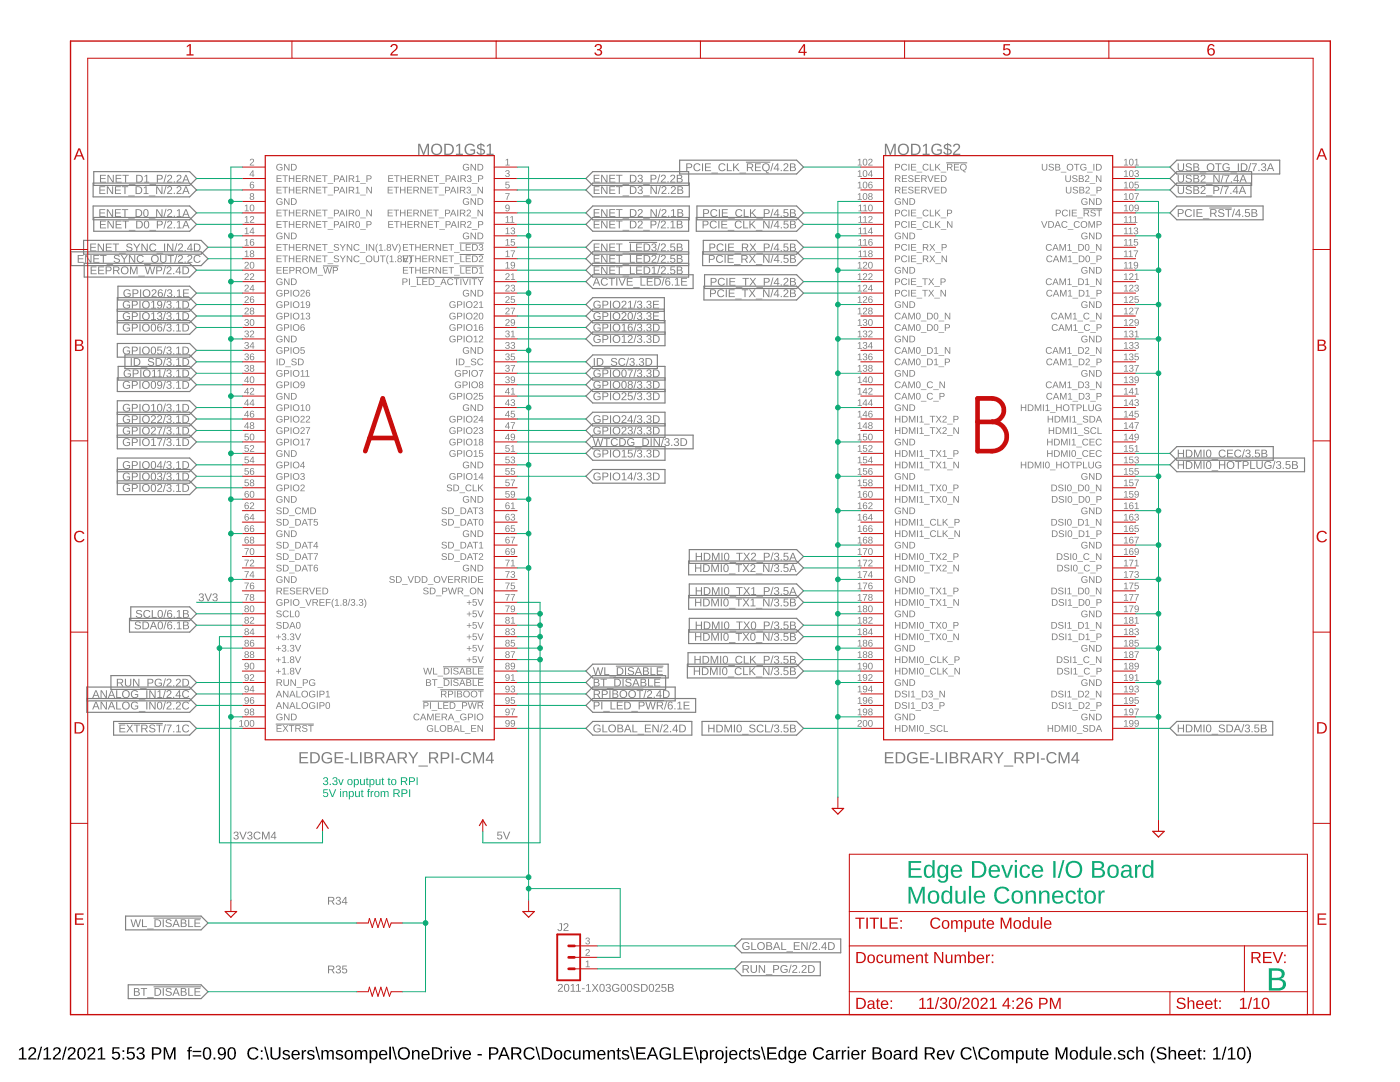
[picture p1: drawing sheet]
<svg xmlns="http://www.w3.org/2000/svg" width="279mm" height="216mm" viewBox="0 0 279 216" stroke-linecap="round" stroke-linejoin="round" font-family="sans-serif">
<path d="M3.8 209.4l.6-.4h.3v2.1h.6v.3h-1.5v-.3h.6v-1.8l-.6 .4zM5.9 209.1a.79 .79 0 0 1 1.2 .2 .79 .79 0 0 1-.4 1.1l-.7 .7h1.2v.3h-1.6a2.08 2.08 0 0 1 1-1.3 .48 .48 0 0 0 .1-.8 .48 .48 0 0 0-.7 .3h-.4zM8.1 208.9h.3l-.7 2.5h-.3zM8.7 209.4l.6-.4h.3v2.1h.6v.3h-1.5v-.3h.6v-1.8l-.6 .4zM10.8 209.1a.79 .79 0 0 1 1.2 .2 .79 .79 0 0 1-.4 1.1l-.7 .7h1.3v.3h-1.7a2.08 2.08 0 0 1 1.1-1.3 .48 .48 0 0 0 0-.8 .48 .48 0 0 0-.7 .3h-.3zM13 208.9h.3l-.7 2.5h-.3zM13.8 209.1a.79 .79 0 0 1 1.2 .2 .79 .79 0 0 1-.5 1.1l-.7 .7h1.3v.3h-1.6a2.08 2.08 0 0 1 1-1.3 .48 .48 0 0 0 .1-.8 .48 .48 0 0 0-.8 .3h-.3zM15.8 209.1a.91 .91 0 0 1 1.1 .1 .91 .91 0 0 1 .2 1 .89 .89 0 0 1-.3 1.1 .89 .89 0 0 1-1.2-.2l-.2-.5v-.8zM16 209.3a1.65 1.65 0 0 0 .1 1.9h.2a1.12 1.12 0 0 0 .4-1.6l-.3-.4zM17.7 209.1a.79 .79 0 0 1 1.2 .2 .79 .79 0 0 1-.4 1.1l-.7 .7h1.2v.3h-1.6a2.08 2.08 0 0 1 1-1.3 .48 .48 0 0 0 .1-.8 .48 .48 0 0 0-.7 .3h-.4zM19.6 209.4l.5-.4h.3v2.1h.6v.3h-1.5v-.3h.6v-1.8l-.5 .4zM22.5 209h1.3v.2h-1.1v.8a.83 .83 0 0 1 1.1 .2 .83 .83 0 0 1-.1 1.1 .83 .83 0 0 1-1.1 0l-.3-.4 .3-.1a.55 .55 0 0 0 .8 .3 .55 .55 0 0 0 .1-.9 .55 .55 0 0 0-.8 .1h-.3zM24.5 209.5h.3v.4h-.3zM24.5 211.1h.3v.3h-.3zM25.4 209h1.4v.2h-1.1l-.1 .8a.83 .83 0 0 1 1.2 .2 .83 .83 0 0 1-.1 1.1 .83 .83 0 0 1-1.2 0l-.2-.4 .3-.1a.55 .55 0 0 0 .8 .3 .55 .55 0 0 0 .1-.9 .55 .55 0 0 0-.9 .1h-.3zM27.5 209.1a.74 .74 0 0 1 1-.1 .74 .74 0 0 1 .2 1l-.4 .2a.66 .66 0 0 1 .6 .7 .66 .66 0 0 1-.8 .5l-.8-.2-.1-.4h.3a.49 .49 0 0 0 .7 .4 .49 .49 0 0 0 .2-.8l-.6-.1v-.3a.47 .47 0 0 0 .7-.2 .47 .47 0 0 0-.4-.6 .47 .47 0 0 0-.5 .4h-.3zM30.3 209a2.12 2.12 0 0 1 1.7 .2 .76 .76 0 0 1 .1 .8 .76 .76 0 0 1-.7 .5h-.8v.9h-.3zM30.6 209.2v1h1a.49 .49 0 0 0 0-.9zM32.7 209h.4l.8 2.1 .7-2.1h.4v2.4h-.3l.1-2.1-.8 2.1h-.3l-.7-2.1v2.1h-.3zM37.7 209l.6-.1v.2l-.4 .1v.3h.4v.3h-.4v1.6h-.3v-1.6h-.3v-.3h.3zM38.4 209.7h1.8v.2h-1.8zM38.4 210.6h1.8v.2h-1.8zM40.8 209.1a.91 .91 0 0 1 1.1 .1 .91 .91 0 0 1 .3 1 .89 .89 0 0 1-.4 1.1 .89 .89 0 0 1-1.1-.2l-.2-.5v-.8zM41 209.3a1.65 1.65 0 0 0 .2 1.9h.1a1.12 1.12 0 0 0 .5-1.6l-.3-.4zM42.6 211h.4v.4h-.4zM43.7 209.2a.89 .89 0 0 1 1.1-.1 .89 .89 0 0 1 .3 1 .94 .94 0 0 1-.3 1.1 .94 .94 0 0 1-1.2 0l-.1-.3h.3a.52 .52 0 0 0 .6 .2 .52 .52 0 0 0 .4-.6v-.3a.78 .78 0 0 1-1.2 .1 .78 .78 0 0 1 .1-1.1zM43.7 209.8a.54 .54 0 0 0 1 0 .54 .54 0 0 0-1 0zM45.8 209.1a.91 .91 0 0 1 1 .1 .91 .91 0 0 1 .3 1 .89 .89 0 0 1-.4 1.1 .89 .89 0 0 1-1.1-.2l-.2-.5v-.8zM45.9 209.3a1.65 1.65 0 0 0 .2 1.9h.1a1.12 1.12 0 0 0 .5-1.6l-.3-.4zM49.7 209.3a1.21 1.21 0 0 1 1.9 .2l-.3 .2a.87 .87 0 0 0-1.2-.4 .87 .87 0 0 0-.4 1.2 .84 .84 0 0 0 .7 .7 .84 .84 0 0 0 .9-.5l.3 .1a1.25 1.25 0 0 1-1.9 .4 1.25 1.25 0 0 1 0-1.9zM52.1 209.5h.3v.4h-.3zM52.1 211.1h.3v.3h-.3zM52.7 208.9h.3l.7 2.5h-.3zM54 209h.3v1.5a.68 .68 0 0 0 .7 .7 .68 .68 0 0 0 .7-.7v-1.5h.3v1.5a1.01 1.01 0 0 1-1 .9 1.01 1.01 0 0 1-1-.9zM56.6 209.6a.85 .85 0 0 1 1.3 .4h-.3a.39 .39 0 0 0-.5-.3 .39 .39 0 0 0-.3 .5l.2 .1a.67 .67 0 0 1 .7 .2 .67 .67 0 0 1 .1 .7 .91 .91 0 0 1-1.5-.2l.3-.1a.45 .45 0 0 0 .6 .4 .45 .45 0 0 0 .3-.6h-.1a.82 .82 0 0 1-1-.8zM58.4 209.8a.85 .85 0 0 1 1-.2 .85 .85 0 0 1 .4 .9h-1.3a.54 .54 0 0 0 .3 .7 .54 .54 0 0 0 .7-.3l.3 .1a.89 .89 0 0 1-1.2 .4 .89 .89 0 0 1-.4-1.2zM58.6 209.9l-.1 .4h1l-.3-.5zM60.2 209.5h.3v.4l.2-.3 .4-.1v.3h-.3l-.2 .3-.1 1.3h-.3zM61.5 209.6a.85 .85 0 0 1 1.3 .4h-.3a.39 .39 0 0 0-.5-.3 .39 .39 0 0 0-.3 .5l.2 .1a.67 .67 0 0 1 .7 .2 .67 .67 0 0 1 .1 .7 .91 .91 0 0 1-1.4-.2l.2-.1a.45 .45 0 0 0 .6 .4 .45 .45 0 0 0 .3-.6h-.1a.82 .82 0 0 1-.9-.8zM62.9 208.9h.3l.7 2.5h-.3zM64.1 209.5h.3l.1 .4a.58 .58 0 0 1 .5-.4 .58 .58 0 0 1 .5 .4 .58 .58 0 0 1 .7-.4 .58 .58 0 0 1 .4 .7v1.2h-.3v-1.4a.41 .41 0 0 0-.5-.2 .41 .41 0 0 0-.3 .5v1.1h-.3v-1.4a.41 .41 0 0 0-.5-.2 .41 .41 0 0 0-.2 .5v1.1h-.3zM67.2 209.6a.85 .85 0 0 1 1.3 .4h-.3a.39 .39 0 0 0-.5-.3 .39 .39 0 0 0-.3 .5l.2 .1a.67 .67 0 0 1 .7 .2 .67 .67 0 0 1 .1 .7 .91 .91 0 0 1-1.4-.2l.2-.1a.45 .45 0 0 0 .6 .4 .45 .45 0 0 0 .3-.6h-.1a.82 .82 0 0 1-1-.8zM69 209.8a.89 .89 0 0 1 1.1-.1 .89 .89 0 0 1 .3 1.1 .89 .89 0 0 1-1.2 .6 .89 .89 0 0 1-.4-1.3zM69.3 209.8a.86 .86 0 0 0 .3 1.4 .79 .79 0 0 0 .5-.7 .79 .79 0 0 0-.5-.8zM70.8 209.5h.3v.4a.58 .58 0 0 1 .6-.4 .58 .58 0 0 1 .5 .4 .58 .58 0 0 1 .7-.4 .58 .58 0 0 1 .4 .7v1.2h-.3v-1.4a.41 .41 0 0 0-.6-.2 .41 .41 0 0 0-.2 .5v1.1h-.3v-1.4a.41 .41 0 0 0-.5-.2 .41 .41 0 0 0-.3 .5v1.1h-.3zM73.8 209.5h.3v.3a.71 .71 0 0 1 .9-.2 .71 .71 0 0 1 .4 .9 .76 .76 0 0 1-1 .9l-.3-.3v1h-.3zM74.3 209.8a.84 .84 0 0 0 .3 1.4 .83 .83 0 0 0 0-1.4zM75.9 209.8a.85 .85 0 0 1 1-.2 .85 .85 0 0 1 .4 .9h-1.3a.54 .54 0 0 0 .3 .7 .54 .54 0 0 0 .7-.3l.3 .1a.89 .89 0 0 1-1.2 .4 .89 .89 0 0 1-.4-1.2zM76.1 209.9l-.1 .4h1l-.3-.5zM77.7 208.9h.3v2.5h-.3zM78.2 208.9h.3l.7 2.5h-.2zM79.3 210.2a1.25 1.25 0 0 1 2.5 0 1.25 1.25 0 0 1-2.5 0zM80 209.5a.97 .97 0 0 0-.1 1.3 .97 .97 0 0 0 1.4 .1 .97 .97 0 0 0 0-1.3 .97 .97 0 0 0-1.3-.1zM82.2 209.5h.3v.4a.63 .63 0 0 1 .7-.4 .63 .63 0 0 1 .5 .7v1.2h-.3v-1.2a.45 .45 0 0 0-.5-.5 .45 .45 0 0 0-.4 .6v1.1h-.3zM84.3 209.8a.85 .85 0 0 1 1-.2 .85 .85 0 0 1 .5 .9h-1.4a.54 .54 0 0 0 .4 .7 .54 .54 0 0 0 .6-.3l.3 .1a.89 .89 0 0 1-1.2 .4 .89 .89 0 0 1-.4-1.2zM84.6 209.9l-.2 .4h1l-.3-.5zM86.2 209h.8a1.22 1.22 0 0 1 1.3 1.1 1.22 1.22 0 0 1-1.2 1.3h-.9zM86.5 209.2v1.9h.6a.95 .95 0 0 0 .9-.9 .95 .95 0 0 0-1-1zM88.7 209.5h.3v.4l.2-.3 .4-.1v.3h-.4l-.1 .3-.1 1.3h-.3zM89.9 208.9h.3v.2h-.3zM89.9 209.5h.3v1.9h-.3zM90.4 209.5h.4l.5 1.7 .6-1.7h.3l-.7 1.9h-.4zM92.6 209.8a.85 .85 0 0 1 1-.2 .85 .85 0 0 1 .4 .9h-1.3a.54 .54 0 0 0 .3 .7 .54 .54 0 0 0 .7-.3l.3 .1a.89 .89 0 0 1-1.2 .4 .89 .89 0 0 1-.4-1.2zM92.8 209.9l-.1 .4h1l-.3-.5zM95.3 210.3h.9v.3h-.9zM97.6 209a2.12 2.12 0 0 1 1.6 .2 .76 .76 0 0 1 .2 .8 .76 .76 0 0 1-.8 .5h-.7v.9h-.3zM97.9 209.2v1h1a.49 .49 0 0 0 0-.9zM100.4 209h.4l.9 2.4h-.3l-.3-.7h-1.1l-.3 .7h-.3zM100.6 209.2l-.5 1.2h.9zM102 209h1.2a.7 .7 0 0 1 .8 .5 .7 .7 0 0 1-.5 .9l.6 1h-.3l-.7-1h-.7v1h-.4zM102.4 209.2v.9h.8a.46 .46 0 0 0 .5-.4 .46 .46 0 0 0-.5-.5zM104.8 209.3a1.21 1.21 0 0 1 1.9 .2l-.3 .2a.87 .87 0 0 0-1.2-.4 .87 .87 0 0 0-.4 1.2 .84 .84 0 0 0 .8 .7 .84 .84 0 0 0 .9-.5l.2 .1a1.25 1.25 0 0 1-1.8 .4 1.25 1.25 0 0 1-.1-1.9zM106.9 208.9h.2l.7 2.5h-.2zM108.1 209h.8a1.22 1.22 0 0 1 1.3 1.1 1.22 1.22 0 0 1-1.2 1.3h-.9zM108.5 209.2v1.9h.5a.95 .95 0 0 0 .9-.9 .95 .95 0 0 0-1-1zM110.8 209.8a.89 .89 0 0 1 1.1-.1 .89 .89 0 0 1 .3 1.1 .89 .89 0 0 1-1.2 .6 .89 .89 0 0 1-.4-1.3zM111.1 209.8a.86 .86 0 0 0 .3 1.4 .79 .79 0 0 0 .5-.7 .79 .79 0 0 0-.5-.8zM112.7 209.8a.76 .76 0 0 1 1.3 .3h-.3a.48 .48 0 0 0-.6-.3 .48 .48 0 0 0-.3 .7 .48 .48 0 0 0 .3 .6 .48 .48 0 0 0 .6-.3l.3 .1a.79 .79 0 0 1-.9 .5 .79 .79 0 0 1-.6-.9zM114.4 209.5h.3v1.2a.45 .45 0 0 0 .5 .5 .45 .45 0 0 0 .3-.6v-1.1h.3l.1 1.9h-.3v-.3a.63 .63 0 0 1-.8 .3 .63 .63 0 0 1-.4-.6zM116.3 209.5h.3v.4a.58 .58 0 0 1 .6-.4 .58 .58 0 0 1 .5 .4 .58 .58 0 0 1 .7-.4 .58 .58 0 0 1 .4 .7v1.2h-.3v-1.4a.41 .41 0 0 0-.6-.2 .41 .41 0 0 0-.2 .5v1.1h-.3v-1.4a.41 .41 0 0 0-.5-.2 .41 .41 0 0 0-.3 .5v1.1h-.3zM119.4 209.8a.85 .85 0 0 1 1-.2 .85 .85 0 0 1 .4 .9h-1.3a.54 .54 0 0 0 .3 .7 .54 .54 0 0 0 .7-.3l.3 .1a.89 .89 0 0 1-1.2 .4 .89 .89 0 0 1-.4-1.2zM119.7 209.9l-.2 .4h1l-.3-.5zM121.2 209.5h.3v.4a.63 .63 0 0 1 .8-.4 .63 .63 0 0 1 .4 .7v1.2h-.3v-1.2a.45 .45 0 0 0-.5-.5 .45 .45 0 0 0-.3 .6v1.1h-.4zM123.3 209.1h.2v.4h.4v.3h-.4v1.2l.2 .2h.2v.2h-.5l-.1-.1-.1-1.5h-.2v-.3h.3zM124.3 209.6a.85 .85 0 0 1 1.3 .4h-.3a.39 .39 0 0 0-.5-.3 .39 .39 0 0 0-.3 .5l.2 .1a.67 .67 0 0 1 .7 .2 .67 .67 0 0 1 .1 .7 .91 .91 0 0 1-1.5-.2l.3-.1a.45 .45 0 0 0 .6 .4 .45 .45 0 0 0 .3-.6h-.1a.82 .82 0 0 1-1-.8zM125.7 208.9h.3l.7 2.5h-.3zM127 209h1.8v.2h-1.5v.8h1.4v.3h-1.4v.8h1.6v.3h-1.9zM130.1 209h.3l1 2.4h-.3l-.3-.7h-1.1l-.3 .7h-.3zM130.2 209.2l-.4 1.2h.9zM131.9 209.3a1.27 1.27 0 0 1 1.9 .2l-.3 .1a.93 .93 0 0 0-1.3-.2 .93 .93 0 0 0-.2 1.3 1.03 1.03 0 0 0 1.6 .2v-.4h-.7v-.3h1v.8a1.33 1.33 0 0 1-1.9 .2 1.33 1.33 0 0 1-.1-1.9zM134.5 209h.3v2.1h1.2v.3h-1.5zM136.4 209h1.9v.2h-1.5v.8h1.4v.3h-1.4v.8h1.5v.3h-1.9zM138.5 208.9h.3l.7 2.5h-.3zM139.7 209.5h.3v.3a.71 .71 0 0 1 .9-.2 .71 .71 0 0 1 .4 .9 .76 .76 0 0 1-1 .9l-.3-.3v1h-.3zM140.2 209.8a.84 .84 0 0 0 .3 1.4 .83 .83 0 0 0 0-1.4zM141.7 209.5h.3v.4l.2-.3 .4-.1v.3h-.4l-.2 .3v1.3h-.3zM143 209.8a.89 .89 0 0 1 1.1-.1 .89 .89 0 0 1 .3 1.1 .89 .89 0 0 1-1.2 .6 .89 .89 0 0 1-.4-1.3zM143.3 209.8a.86 .86 0 0 0 .3 1.4 .79 .79 0 0 0 .5-.7 .79 .79 0 0 0-.5-.8zM144.8 208.9h.3v.2h-.3zM144.8 209.5h.3v2.1a.45 .45 0 0 1-.6 .5v-.2l.3-.2zM145.7 209.8a.85 .85 0 0 1 1.1-.2 .85 .85 0 0 1 .4 .9h-1.4a.54 .54 0 0 0 .4 .7 .54 .54 0 0 0 .6-.3l.3 .1a.89 .89 0 0 1-1.2 .4 .89 .89 0 0 1-.4-1.2zM146 209.9l-.2 .4h1.1l-.4-.5zM147.7 209.8a.76 .76 0 0 1 1.3 .3h-.3a.48 .48 0 0 0-.7-.3 .48 .48 0 0 0-.2 .7 .48 .48 0 0 0 .2 .6 .48 .48 0 0 0 .7-.3l.3 .1a.79 .79 0 0 1-.9 .5 .79 .79 0 0 1-.6-.9zM149.5 209.1h.2v.4h.3v.3h-.3v1.2l.1 .2h.3v.2h-.6l-.1-.1v-1.5h-.2v-.3h.2zM150.4 209.6a.85 .85 0 0 1 1.3 .4h-.3a.39 .39 0 0 0-.5-.3 .39 .39 0 0 0-.3 .5l.2 .1a.67 .67 0 0 1 .7 .2 .67 .67 0 0 1 .1 .7 .91 .91 0 0 1-1.4-.2l.3-.1a.45 .45 0 0 0 .5 .4 .45 .45 0 0 0 .3-.6h-.1a.82 .82 0 0 1-.9-.8zM151.8 208.9h.3l.7 2.5h-.3zM153.1 209h1.9v.2h-1.6v.8h1.5v.3h-1.5v.8h1.6v.3h-1.9zM155.5 209.8a.67 .67 0 0 1 1.1 0v-.9h.3v2.5h-.3v-.3a.71 .71 0 0 1-.9 .3 .71 .71 0 0 1-.4-.9zM155.8 209.9a.91 .91 0 0 0 .3 1.3 .79 .79 0 0 0 .5-.7 .79 .79 0 0 0-.5-.8zM157.5 209.8a.66 .66 0 0 1 1.1 .1v-.4h.3v1.9a.79 .79 0 0 1-.6 .7 .79 .79 0 0 1-.9-.4l.3-.1 .4 .3a.59 .59 0 0 0 .5-.8 .7 .7 0 0 1-.9 .3 .7 .7 0 0 1-.4-.9zM157.7 209.9a.87 .87 0 0 0 .4 1.3 .78 .78 0 0 0 .5-.7 .78 .78 0 0 0-.5-.8zM159.5 209.8a.85 .85 0 0 1 1-.2 .85 .85 0 0 1 .4 .9h-1.3a.54 .54 0 0 0 .3 .7 .54 .54 0 0 0 .7-.3l.3 .1a.89 .89 0 0 1-1.2 .4 .89 .89 0 0 1-.4-1.2zM159.7 209.9l-.1 .4h1l-.3-.5zM162.6 209.3a1.21 1.21 0 0 1 1.9 .2l-.4 .2a.87 .87 0 0 0-1.1-.4 .87 .87 0 0 0-.4 1.2 .84 .84 0 0 0 .7 .7 .84 .84 0 0 0 .9-.5l.3 .1a1.25 1.25 0 0 1-1.9 .4 1.25 1.25 0 0 1 0-1.9zM165.1 209.6a.74 .74 0 0 1 .7-.1 .74 .74 0 0 1 .5 .6v1l.3 .1v.2h-.4l-.2-.3a.63 .63 0 0 1-.8 .4 .63 .63 0 0 1-.4-.8 .63 .63 0 0 1 .8-.4h.4a.42 .42 0 0 0-.3-.6 .42 .42 0 0 0-.5 .3h-.3zM165.2 210.6a.39 .39 0 0 0 0 .6 .39 .39 0 0 0 .6-.2l.2-.5zM166.8 209.5h.3v.4l.2-.3 .4-.1v.3h-.3l-.2 .3-.1 1.3h-.3zM168 209.5h.3v.4l.2-.3 .4-.1v.3h-.4l-.1 .3-.1 1.3h-.3zM169.2 208.9h.3v.2h-.3zM169.2 209.5h.3v1.9h-.3zM170.1 209.8a.85 .85 0 0 1 1-.2 .85 .85 0 0 1 .4 .9h-1.3a.54 .54 0 0 0 .3 .7 .54 .54 0 0 0 .7-.3l.3 .1a.89 .89 0 0 1-1.2 .4 .89 .89 0 0 1-.4-1.2zM170.3 209.9l-.1 .4h1l-.3-.5zM171.9 209.5h.3v.4l.2-.3 .4-.1v.3h-.3l-.2 .3-.1 1.3h-.3zM174.1 209a1.58 1.58 0 0 1 1.7 .3 .57 .57 0 0 1-.4 .8 .66 .66 0 0 1 .6 .8 .66 .66 0 0 1-.9 .5h-1zM174.5 209.2v.8h.5a.42 .42 0 0 0 .4-.1 .42 .42 0 0 0 .1-.5 1 1 0 0 0-1-.2zM174.5 210.3v.8h.9a.43 .43 0 0 0 .2-.6l-.2-.2zM176.6 209.8a.89 .89 0 0 1 1.1-.1 .89 .89 0 0 1 .3 1.1 .89 .89 0 0 1-1.2 .6 .89 .89 0 0 1-.4-1.3zM176.9 209.8a.86 .86 0 0 0 .3 1.4 .79 .79 0 0 0 .5-.7 .79 .79 0 0 0-.5-.8zM178.6 209.6a.74 .74 0 0 1 .8-.1 .74 .74 0 0 1 .5 .6v1l.2 .1v.2h-.4l-.1-.3a.63 .63 0 0 1-.8 .4 .63 .63 0 0 1-.5-.8 .63 .63 0 0 1 .8-.4h.4a.42 .42 0 0 0-.2-.6 .42 .42 0 0 0-.6 .3h-.3zM178.8 210.6a.39 .39 0 0 0 0 .6 .39 .39 0 0 0 .6-.2l.1-.5zM180.4 209.5h.3v.4l.2-.3 .4-.1v.3h-.4l-.2 .3v1.3h-.3zM181.6 209.8a.67 .67 0 0 1 1.1 0v-.9h.3l.1 2.5h-.3l-.1-.3a.71 .71 0 0 1-.9 .3 .71 .71 0 0 1-.3-.9zM181.9 209.9a.9 .9 0 0 0 .3 1.3 .79 .79 0 0 0 .5-.7 .79 .79 0 0 0-.5-.8zM184.6 209h1.1a.7 .7 0 0 1 .8 .5 .7 .7 0 0 1-.5 .9l.7 1h-.4l-.7-1h-.7v1h-.3zM184.9 209.2v.9h.8a.46 .46 0 0 0 .5-.4 .46 .46 0 0 0-.5-.5zM187.2 209.8a.85 .85 0 0 1 1-.2 .85 .85 0 0 1 .4 .9h-1.3a.54 .54 0 0 0 .3 .7 .54 .54 0 0 0 .7-.3l.3 .1a.89 .89 0 0 1-1.2 .4 .89 .89 0 0 1-.4-1.2zM187.4 209.9l-.1 .4h1l-.3-.5zM188.8 209.5h.3l.6 1.7 .5-1.7h.3l-.7 1.9h-.3zM192 209.3a1.21 1.21 0 0 1 1.9 .2l-.3 .2a.87 .87 0 0 0-1.1-.4 .87 .87 0 0 0-.4 1.2 .84 .84 0 0 0 .7 .7 .84 .84 0 0 0 .9-.5l.2 .1a1.25 1.25 0 0 1-1.8 .4 1.25 1.25 0 0 1-.1-1.9zM194.1 208.9h.3l.7 2.5h-.3zM195.6 209.3a1.21 1.21 0 0 1 1.9 .2l-.4 .2a.87 .87 0 0 0-1.1-.4 .87 .87 0 0 0-.4 1.2 .84 .84 0 0 0 .7 .7 .84 .84 0 0 0 .9-.5l.3 .1a1.25 1.25 0 0 1-1.9 .4 1.25 1.25 0 0 1 0-1.9zM198 209.8a.89 .89 0 0 1 1.1-.1 .89 .89 0 0 1 .3 1.1 .89 .89 0 0 1-1.2 .6 .89 .89 0 0 1-.4-1.3zM198.3 209.8a.86 .86 0 0 0 .3 1.4 .79 .79 0 0 0 .5-.7 .79 .79 0 0 0-.5-.8zM199.8 209.5h.3v.4a.58 .58 0 0 1 .6-.4 .58 .58 0 0 1 .5 .4 .58 .58 0 0 1 .7-.4 .58 .58 0 0 1 .4 .7v1.2h-.3v-1.4a.41 .41 0 0 0-.6-.2 .41 .41 0 0 0-.2 .5v1.1h-.3v-1.4a.41 .41 0 0 0-.5-.2 .41 .41 0 0 0-.3 .5v1.1h-.3zM202.8 209.5h.3v.3a.71 .71 0 0 1 .9-.2 .71 .71 0 0 1 .3 .9 .76 .76 0 0 1-.9 .9l-.3-.3v1h-.3zM203.3 209.8a.84 .84 0 0 0 .3 1.4 .83 .83 0 0 0 0-1.4zM204.7 209.5h.3v1.2a.45 .45 0 0 0 .5 .5 .45 .45 0 0 0 .4-.6v-1.1h.3v1.9h-.3v-.3a.63 .63 0 0 1-.7 .3 .63 .63 0 0 1-.5-.6zM206.8 209.1h.2v.4h.4v.3h-.4v1.2l.1 .2h.3v.2h-.5l-.1-.1-.1-1.5h-.2v-.3h.2zM207.8 209.8a.85 .85 0 0 1 1-.2 .85 .85 0 0 1 .4 .9h-1.3a.54 .54 0 0 0 .4 .7 .54 .54 0 0 0 .6-.3l.3 .1a.89 .89 0 0 1-1.2 .4 .89 .89 0 0 1-.4-1.2zM208.1 209.9l-.2 .4h1l-.3-.5zM210.7 209h.4l.8 2.1 .7-2.1h.4v2.4h-.3l.1-2.1-.8 2.1h-.2l-.8-2.1v2.1h-.3zM213.7 209.8a.89 .89 0 0 1 1.1-.1 .89 .89 0 0 1 .3 1.1 .89 .89 0 0 1-1.2 .6 .89 .89 0 0 1-.4-1.3zM214 209.8a.86 .86 0 0 0 .3 1.4 .79 .79 0 0 0 .5-.7 .79 .79 0 0 0-.5-.8zM215.6 209.8a.67 .67 0 0 1 1.1 0v-.9h.3v2.5h-.3v-.3a.71 .71 0 0 1-.9 .3 .71 .71 0 0 1-.4-.9zM215.9 209.9a.9 .9 0 0 0 .3 1.3 .79 .79 0 0 0 .5-.7 .79 .79 0 0 0-.5-.8zM217.5 209.5h.3v1.2a.45 .45 0 0 0 .5 .5 .45 .45 0 0 0 .4-.6v-1.1h.3v1.9h-.3v-.3a.63 .63 0 0 1-.7 .3 .63 .63 0 0 1-.5-.6zM219.5 208.9h.3v2.5h-.3zM220.4 209.8a.85 .85 0 0 1 1-.2 .85 .85 0 0 1 .4 .9h-1.3a.54 .54 0 0 0 .3 .7 .54 .54 0 0 0 .7-.3l.3 .1a.89 .89 0 0 1-1.2 .4 .89 .89 0 0 1-.4-1.2zM220.6 209.9l-.1 .4h1l-.3-.5zM222.3 211h.3v.4h-.3zM223.3 209.6a.85 .85 0 0 1 1.3 .4h-.3a.39 .39 0 0 0-.5-.3 .39 .39 0 0 0-.3 .5l.2 .1a.67 .67 0 0 1 .7 .2 .67 .67 0 0 1 .1 .7 .91 .91 0 0 1-1.4-.2l.2-.1a.45 .45 0 0 0 .6 .4 .45 .45 0 0 0 .3-.6h-.1a.82 .82 0 0 1-.9-.8zM225.1 209.8a.76 .76 0 0 1 1.3 .3h-.3a.48 .48 0 0 0-.7-.3 .48 .48 0 0 0-.2 .7 .48 .48 0 0 0 .2 .6 .48 .48 0 0 0 .7-.3l.3 .1a.79 .79 0 0 1-.9 .5 .79 .79 0 0 1-.6-.9zM226.7 208.9h.4l-.1 1a.63 .63 0 0 1 .8-.4 .63 .63 0 0 1 .4 .7v1.2h-.3v-1.2a.45 .45 0 0 0-.5-.5 .45 .45 0 0 0-.3 .6v1.1h-.4zM230.3 208.9h.3a2.48 2.48 0 0 0 0 3.2 1.06 1.06 0 0 1-.9-1 2.47 2.47 0 0 1 .6-2.2zM231 209.2a1.11 1.11 0 0 1 1.8 .3l-.4 .1a.63 .63 0 0 0-.6-.4 .63 .63 0 0 0-.6 .5l.7 .3a.75 .75 0 0 1 .9 .8 .75 .75 0 0 1-1 .6 .89 .89 0 0 1-1-.6h.3a.78 .78 0 0 0 .7 .4 .78 .78 0 0 0 .7-.4 1.74 1.74 0 0 0-1.3-.7l-.3-.4zM233.2 208.9h.3v1a.63 .63 0 0 1 .7-.4 .63 .63 0 0 1 .5 .7v1.2h-.3v-1.2a.45 .45 0 0 0-.5-.5 .45 .45 0 0 0-.4 .6v1.1h-.3zM235.3 209.8a.85 .85 0 0 1 1-.2 .85 .85 0 0 1 .5 .9h-1.4a.54 .54 0 0 0 .4 .7 .54 .54 0 0 0 .6-.3l.3 .1a.89 .89 0 0 1-1.2 .4 .89 .89 0 0 1-.4-1.2zM235.6 209.9l-.2 .4h1l-.3-.5zM237.3 209.8a.85 .85 0 0 1 1-.2 .85 .85 0 0 1 .4 .9h-1.3a.54 .54 0 0 0 .3 .7 .54 .54 0 0 0 .7-.3l.3 .1a.89 .89 0 0 1-1.2 .4 .89 .89 0 0 1-.4-1.2zM237.5 209.9l-.1 .4h1l-.3-.5zM239.3 209.1h.2v.4h.3v.3h-.3v1.2l.1 .2h.2v.2h-.5l-.1-.1-.1-1.5h-.2v-.3h.3zM240.2 209.5h.3v.4h-.3zM240.2 211.1h.3v.3h-.3zM242.2 209.4l.5-.4h.3v2.1h.6v.3h-1.5v-.3h.6v-1.8l-.5 .4zM244.5 208.9h.3l-.7 2.5h-.3zM245.1 209.4l.6-.4h.3v2.1h.6v.3h-1.6v-.3h.7v-1.8l-.6 .4zM247.2 209.1a.91 .91 0 0 1 1.1 .1 .91 .91 0 0 1 .3 1 .89 .89 0 0 1-.4 1.1 .89 .89 0 0 1-1.1-.2l-.2-.5v-.8zM247.4 209.3a1.65 1.65 0 0 0 .2 1.9h.1a1.12 1.12 0 0 0 .5-1.6l-.3-.4zM248.7 208.9a1.06 1.06 0 0 1 .9 1 2.47 2.47 0 0 1-.6 2.2h-.3a2.48 2.48 0 0 0 0-3.2z" fill="#000"/>
<g fill="#808080">
<path d="M116.9 191.9l.5-.2v1.2h.3v.1h-.8v-.1h.3v-1.1l-.3 .2z"/>
<path d="M117 189.5a.45 .45 0 0 1 .7 .2 .45 .45 0 0 1-.4 .6l-.3 .3h.7v.1h-.9l.5-.6a.27 .27 0 0 0 .2-.5 .27 .27 0 0 0-.5 .1h-.2z"/>
<path d="M117 187.2a.38 .38 0 0 1 .6 0 .38 .38 0 0 1-.2 .6 .36 .36 0 0 1 .3 .4 .36 .36 0 0 1-.4 .2l-.4-.2-.1-.1h.2a.27 .27 0 0 0 .4 .2 .27 .27 0 0 0 .1-.4l-.4-.1v-.1a.26 .26 0 0 0 .4-.1 .26 .26 0 0 0-.2-.4 .26 .26 0 0 0-.3 .2h-.2z"/>
<path d="M111.5 196.4a.53 .53 0 0 1 .8 .3 .53 .53 0 0 1-.5 .7l-.3 .3h.8v.2h-1l.5-.7a.33 .33 0 0 0 .3-.5 .33 .33 0 0 0-.5-.1l-.3 .1zM112.8 196.4a.58 .58 0 0 1 .7 .1 .58 .58 0 0 1 .1 .6 .58 .58 0 0 1-.5 .8 .58 .58 0 0 1-.6-.8zM112.9 196.5a.87 .87 0 0 0 .2 1.2 .77 .77 0 0 0 0-1.2zM113.9 196.6l.6-.3v1.4h.3v.2h-.9v-.2h.4v-1.2l-.4 .3zM115 196.6l.5-.3v1.4h.4v.2h-.9v-.2h.4v-1.2l-.4 .3zM116.1 197.2h.6v.2h-.6zM117 196.6l.5-.3v1.4h.4v.2h-.9v-.2h.3v-1.2l-.3 .3zM118.1 196.3h.3l.4 .7 .4-.7h.2l-.5 .8 .6 .8h-.3l-.4-.7-.5 .7h-.2l.6-.8zM119.8 196.4a.58 .58 0 0 1 .7 .1 .58 .58 0 0 1 .2 .6 .58 .58 0 0 1-.6 .8 .58 .58 0 0 1-.5-.8zM120 196.5a.87 .87 0 0 0 .1 1.2 .77 .77 0 0 0 .1-1.2zM121 196.4a.45 .45 0 0 1 .8 0 .45 .45 0 0 1-.2 .7 .41 .41 0 0 1 .3 .5 .41 .41 0 0 1-.5 .3l-.5-.2v-.2h.2a.31 .31 0 0 0 .4 .2 .31 .31 0 0 0 .1-.4l-.4-.1v-.2a.3 .3 0 0 0 .5-.1 .3 .3 0 0 0-.2-.4 .3 .3 0 0 0-.4 .2h-.2zM122.3 196.5l.4-.2h.4l.5 .4h-.2a.61 .61 0 0 0-.9 0 .61 .61 0 0 0 0 .9 .61 .61 0 0 0 .8 0l.1-.3h-.5v-.2h.7v.5a.84 .84 0 0 1-1.2 .1 .84 .84 0 0 1-.1-1.2zM124.1 196.4a.58 .58 0 0 1 .7 .1 .58 .58 0 0 1 .1 .6 .58 .58 0 0 1-.5 .8 .58 .58 0 0 1-.5-.8zM124.2 196.5a.87 .87 0 0 0 .2 1.2 .77 .77 0 0 0 0-1.2zM125.3 196.4a.58 .58 0 0 1 .7 .1 .58 .58 0 0 1 .2 .6 .58 .58 0 0 1-.6 .8 .58 .58 0 0 1-.5-.8zM125.5 196.5a.87 .87 0 0 0 .1 1.2 .77 .77 0 0 0 0-1.2zM126.6 196.4l.7-.1 .3 .4h-.2a.36 .36 0 0 0-.4-.3 .36 .36 0 0 0-.3 .5 .74 .74 0 0 1 .9 .8l-.4 .2a.68 .68 0 0 1-.8-.4h.2a.41 .41 0 0 0 .5 .3 .41 .41 0 0 0 .3-.5l-.6-.2a.4 .4 0 0 1-.3-.2 .4 .4 0 0 1 .1-.5zM127.9 196.3h.6a.77 .77 0 0 1 .8 .8 .77 .77 0 0 1-.8 .8h-.6zM128.2 196.5v1.2a.66 .66 0 0 0 .9-.6 .66 .66 0 0 0-.9-.6zM129.7 196.4a.58 .58 0 0 1 .7 .1 .58 .58 0 0 1 .1 .6 .58 .58 0 0 1-.5 .8 .58 .58 0 0 1-.5-.8zM129.8 196.5a.87 .87 0 0 0 .2 1.2 .77 .77 0 0 0 0-1.2zM130.9 196.4a.53 .53 0 0 1 .8 .3 .53 .53 0 0 1-.4 .7l-.3 .3h.8v.2h-1.1l.5-.7a.33 .33 0 0 0 .3-.5 .33 .33 0 0 0-.5-.1l-.3 .1zM132.1 196.3h.8v.2h-.7v.5a.53 .53 0 0 1 .8 .2 .53 .53 0 0 1-.4 .8 .53 .53 0 0 1-.6-.5h.2a.34 .34 0 0 0 .5 .2 .34 .34 0 0 0 0-.6 .34 .34 0 0 0-.5 .1h-.2zM133.3 196.3l1 .2 .1 .3-.3 .3a.42 .42 0 0 1 .4 .5 .42 .42 0 0 1-.6 .3h-.6zM133.5 196.5v.5l.7-.1-.1-.3zM133.5 197.2v.5h.6l.2-.1-.2-.4z"/>
<path d="M59.8 150.1h1.7v.2h-1.4v.7h1.3v.3h-1.3v.8h1.4v.2h-1.7zM61.9 150.1a1.73 1.73 0 0 1 1.8 .5 1.13 1.13 0 0 1-.9 1.7h-.9zM62.2 150.3v1.8a.95 .95 0 0 0 1.3-.9 .95 .95 0 0 0-1.3-.9zM64.4 150.4a1.16 1.16 0 0 1 1.8 .2l-.3 .1a.85 .85 0 0 0-1.2-.2 .85 .85 0 0 0-.1 1.2 .95 .95 0 0 0 1.4 .2v-.4h-.7v-.3h1v.8a1.22 1.22 0 0 1-1.8 .1 1.22 1.22 0 0 1-.1-1.7zM66.8 150.1h1.7v.2h-1.4v.7h1.3v.3h-1.3v.8h1.4v.2h-1.7zM68.8 151.3h.8v.3h-.8zM70 150.1h.3v2h1.1v.2h-1.4zM71.9 150.1h.3v2.2h-.3zM72.7 150.1a1.45 1.45 0 0 1 1.6 .3v.4l-.4 .3a.61 .61 0 0 1 .5 .8 .61 .61 0 0 1-.8 .4h-.9zM73 150.3v.7h.5a.38 .38 0 0 0 .4-.1 .38 .38 0 0 0 .1-.4l-.3-.2zM73 151.3v.8h.6a.42 .42 0 0 0 .5-.2 .42 .42 0 0 0 0-.5zM74.9 150.1h1a.65 .65 0 0 1 .8 .5 .65 .65 0 0 1-.5 .8l.6 .9h-.3l-.6-.9h-.7v.9h-.3zM75.2 150.3v.9h.7a.42 .42 0 0 0 .5-.5 .42 .42 0 0 0-.5-.4zM77.9 150.1h.3l.9 2.2h-.3l-.3-.6h-1l-.2 .6h-.3zM78 150.3l-.4 1.1h.9zM79.4 150.1h1a.65 .65 0 0 1 .8 .5 .65 .65 0 0 1-.5 .8l.6 .9h-.3l-.6-.9h-.7v.9h-.3zM79.7 150.3v.9h.7a.42 .42 0 0 0 .5-.5 .42 .42 0 0 0-.5-.4zM81.5 150.1h.3l.7 1 .6-1h.4l-.9 1.3v.9h-.3v-.9zM83.5 152.8h1.9v.2h-1.9zM85.6 150.1h1.1a.65 .65 0 0 1 .7 .5 .65 .65 0 0 1-.5 .8l.6 .9h-.3l-.6-.9h-.7v.9h-.3zM85.9 150.3v.9h.7a.42 .42 0 0 0 .5-.5 .42 .42 0 0 0-.5-.4zM88 150.1a1.95 1.95 0 0 1 1.5 .2 .69 .69 0 0 1 .1 .8 .69 .69 0 0 1-.7 .3h-.6v.9h-.3zM88.3 150.3v.9h.9a.45 .45 0 0 0-.1-.8zM90.2 150.1h.3v2.2h-.3zM90.9 151.3h.8v.3h-.8zM92.3 150.4a1.11 1.11 0 0 1 1.7 .2l-.3 .1a.83 .83 0 0 0-1.1-.2 .83 .83 0 0 0-.2 1.2l.3 .3a.79 .79 0 0 0 1.1-.4l.2 .2a1.14 1.14 0 0 1-1.7 .3 1.14 1.14 0 0 1 0-1.7zM94.4 150.1h.4l.7 1.9 .7-1.9h.4v2.2h-.3v-1.9l-.7 1.9h-.2l-.7-1.9v1.9h-.3zM98 150.1h.3v1.5h.3v.2h-.3v.5h-.3v-.5h-1.1v-.2zM98 150.4l-.8 1.2h.8z"/>
<path d="M176.6 150.1h1.7v.2h-1.4v.7h1.3v.3h-1.3v.8h1.5v.2h-1.8zM178.8 150.1a1.73 1.73 0 0 1 1.7 .5 1.13 1.13 0 0 1-.9 1.7h-.8zM179.1 150.3v1.8a.95 .95 0 0 0 1.3-.9 .95 .95 0 0 0-1.3-.9zM181.3 150.4a1.16 1.16 0 0 1 1.8 .2l-.3 .1a.85 .85 0 0 0-1.2-.2 .85 .85 0 0 0-.2 1.2 .95 .95 0 0 0 1.4 .2v-.4h-.6v-.3h.9v.8a1.22 1.22 0 0 1-1.7 .1 1.22 1.22 0 0 1-.1-1.7zM183.6 150.1h1.7v.2h-1.4v.7h1.3v.3h-1.3v.8h1.5v.2h-1.8zM185.7 151.3h.7v.3h-.7zM186.9 150.1h.3v2h1.1v.2h-1.4zM188.7 150.1h.3v2.2h-.3zM189.6 150.1a1.45 1.45 0 0 1 1.5 .3v.4l-.4 .3a.61 .61 0 0 1 .6 .8 .61 .61 0 0 1-.8 .4h-.9zM189.9 150.3v.7h.5a.38 .38 0 0 0 .4-.1 .38 .38 0 0 0 0-.4l-.2-.2zM189.9 151.3v.8h.5a.42 .42 0 0 0 .5-.2 .42 .42 0 0 0 0-.5zM191.7 150.1h1.1a.65 .65 0 0 1 .7 .5 .65 .65 0 0 1-.5 .8l.6 .9h-.3l-.6-.9h-.7v.9h-.3zM192 150.3v.9h.7a.42 .42 0 0 0 .5-.5 .42 .42 0 0 0-.5-.4zM194.7 150.1h.3l.9 2.2h-.3l-.2-.6h-1l-.3 .6h-.3zM194.9 150.3l-.4 1.1h.8zM196.2 150.1h1.1a.65 .65 0 0 1 .7 .5 .65 .65 0 0 1-.5 .8l.6 .9h-.3l-.6-.9h-.7v.9h-.3zM196.5 150.3v.9h.7a.42 .42 0 0 0 .5-.5 .42 .42 0 0 0-.5-.4zM198.3 150.1h.3l.7 1 .7-1h.3l-.8 1.3v.9h-.3v-.9zM200.3 152.8h1.9v.2h-1.9zM202.5 150.1h1a.65 .65 0 0 1 .8 .5 .65 .65 0 0 1-.6 .8l.7 .9h-.4l-.5-.9h-.7v.9h-.3zM202.8 150.3v.9h.7a.42 .42 0 0 0 .5-.5 .42 .42 0 0 0-.5-.4zM204.8 150.1a1.95 1.95 0 0 1 1.5 .2 .69 .69 0 0 1 .2 .8 .69 .69 0 0 1-.7 .3h-.7v.9h-.3zM205.1 150.3v.9h.9a.45 .45 0 0 0 0-.8zM207 150.1h.3v2.2h-.3zM207.7 151.3h.8v.3h-.8zM209.1 150.4a1.11 1.11 0 0 1 1.8 .2l-.3 .1a.83 .83 0 0 0-1.2-.2 .83 .83 0 0 0-.2 1.2l.3 .3a.79 .79 0 0 0 1.1-.4l.3 .2a1.14 1.14 0 0 1-1.7 .3 1.14 1.14 0 0 1-.1-1.7zM211.3 150.1h.4l.7 1.9 .7-1.9h.3v2.2h-.2v-1.9l-.7 1.9h-.2l-.8-1.9v1.9h-.2zM214.8 150.1h.3v1.5h.3v.2h-.3v.5h-.3v-.5h-1v-.2zM214.8 150.4l-.8 1.2h.8z"/>
<path d="M111.7 184.2h.5v1.1a.46 .46 0 0 1-.5 .5 .46 .46 0 0 1-.5-.4h.3a.26 .26 0 0 0 .2 .2 .26 .26 0 0 0 .3-.3v-.9h-.3zM112.6 184.3a.53 .53 0 0 1 .8 .3 .53 .53 0 0 1-.4 .7l-.3 .3h.8v.2h-1.1l.5-.7a.33 .33 0 0 0 .3-.5 .33 .33 0 0 0-.5-.1l-.2 .1z"/>
<path d="M55.2 144.7h1v.1h-.8v.5h.7v.1h-.7v.5h.8v.1h-1zM56.4 144.7h.2l.4 .5 .3-.5h.2l-.4 .6 .5 .7h-.2l-.4-.6-.4 .6h-.2l.5-.7zM57.6 144.7h1.1v.1h-.4v1.2h-.2v-1.2h-.5zM58.9 144.7h.7a.38 .38 0 0 1 .4 .3 .38 .38 0 0 1-.3 .4l.4 .6h-.2l-.4-.5h-.4v.5h-.2zM59.1 144.8v.5h.4a.25 .25 0 0 0 .3-.2 .25 .25 0 0 0-.3-.3zM60.4 144.8l.6-.1 .3 .3h-.1a.31 .31 0 0 0-.4-.2 .31 .31 0 0 0-.2 .4 .56 .56 0 0 1 .5 .1 .56 .56 0 0 1 .1 .6l-.2 .1a.6 .6 0 0 1-.7-.3h.1a.35 .35 0 0 0 .4 .2 .35 .35 0 0 0 .3-.4l-.5-.1a.34 .34 0 0 1-.3-.3 .34 .34 0 0 1 .1-.3zM61.5 144.7h1.1v.1h-.5v1.2h-.1v-1.2h-.5z"/>
</g>
<path d="M55 144.5h7.6" fill="none" stroke="#808080" stroke-width=".2"/>
<g fill="#808080">
<path d="M47.8 143.9l.5-.2v1.2h.3v.1h-.8v-.1h.3v-1.1l-.3 .3zM48.9 143.8a.54 .54 0 0 1 .7 0 .54 .54 0 0 1 .1 .7 .48 .48 0 0 1-.6 .5 .48 .48 0 0 1-.3-.7zM49.1 143.8a.57 .57 0 0 0-.2 .6 .57 .57 0 0 0 .4 .5 .57 .57 0 0 0 .3-.6 .57 .57 0 0 0-.5-.5zM49.9 143.8a.54 .54 0 0 1 .7 0 .54 .54 0 0 1 .1 .7 .48 .48 0 0 1-.5 .5 .48 .48 0 0 1-.4-.7zM50.2 143.8a.57 .57 0 0 0-.3 .6 .57 .57 0 0 0 .5 .5 .57 .57 0 0 0 .2-.6 .57 .57 0 0 0-.4-.5z"/>
<path d="M84.5 140.1h.6a.41 .41 0 0 1 .4 .4 .41 .41 0 0 1-.4 .4h-.4v.5h-.2zM84.7 140.3v.5l.6-.1-.1-.4zM85.8 140.1h.2v1.3h-.2zM86.1 141.7h1.2v.1h-1.2zM87.4 140.1h.2v1.2h.6v.1h-.8zM88.5 140.1h1v.2h-.9v.4h.8v.1h-.8v.5h.9v.1h-1zM89.8 140.1h.4a.66 .66 0 0 1 .7 .6 .66 .66 0 0 1-.7 .7h-.4zM89.9 140.3v1a.56 .56 0 0 0 .8-.5 .56 .56 0 0 0-.8-.5zM91 141.7h1.1v.1h-1.1zM92.2 140.1h.6a.41 .41 0 0 1 .4 .4 .41 .41 0 0 1-.4 .4h-.4v.5h-.2zM92.4 140.3v.5l.6-.1-.1-.4zM93.3 140.1h.2l.4 1.2 .3-1.2h.1l.3 1.2 .4-1.2h.2l-.4 1.3h-.3l-.2-1.1-.3 1.1h-.3zM95.3 140.1h.6a.38 .38 0 0 1 .5 .3 .38 .38 0 0 1-.3 .5l.4 .5h-.2l-.4-.5h-.4v.5h-.2zM95.5 140.3v.4h.4a.25 .25 0 0 0 .3-.2 .25 .25 0 0 0-.3-.2z"/>
</g>
<path d="M84.3 139.9h12.2" fill="none" stroke="#808080" stroke-width=".2"/>
<g fill="#808080">
<path d="M101 139.2a.63 .63 0 0 1 .7 .3 .63 .63 0 0 1-.1 .8l-.5 .1-.2-.2 .5 .1 .2-.5a.43 .43 0 0 1-.7 .1 .43 .43 0 0 1 .1-.7zM100.9 139.6a.3 .3 0 0 0 .6 0 .3 .3 0 0 0-.6 0zM102 139.1h.7v.2h-.6v.4a.45 .45 0 0 1 .7 .2 .45 .45 0 0 1-.3 .6 .45 .45 0 0 1-.6-.4l.4 .2a.3 .3 0 0 0 .3-.4 .3 .3 0 0 0-.5-.1h-.2z"/>
<path d="M88 137.8h.6a.38 .38 0 0 1 .5 .3 .38 .38 0 0 1-.3 .5l.4 .6h-.2l-.4-.6h-.4v.6h-.2zM88.2 138v.5h.4a.25 .25 0 0 0 .3-.3 .25 .25 0 0 0-.3-.2zM89.4 137.8h.6a.41 .41 0 0 1 .4 .4 .41 .41 0 0 1-.4 .4h-.4v.6h-.2zM89.6 138v.5l.6-.1-.1-.4zM90.7 137.8h.2v1.4h-.2zM91.2 137.8l.9 .2 .1 .3-.3 .2 .3 .2-.1 .4-.9 .1zM91.4 138v.4l.6-.1-.1-.3zM91.4 138.5v.5l.7-.1-.2-.3zM92.4 138.5a.7 .7 0 0 1 1.4 0 .7 .7 0 0 1-1.4 0zM92.6 138.5a.51 .51 0 0 0 1 0 .51 .51 0 0 0-1 0zM93.9 138.5a.7 .7 0 0 1 1.4 0 .7 .7 0 0 1-1.4 0zM94.1 138.5a.51 .51 0 0 0 1 0 .51 .51 0 0 0-1 0zM95.4 137.8h1.1v.2h-.5v1.2h-.2v-1.2h-.4z"/>
</g>
<path d="M87.9 137.6h8.6" fill="none" stroke="#808080" stroke-width=".2"/>
<g fill="#808080">
<path d="M101 136.9a.63 .63 0 0 1 .7 .3 .63 .63 0 0 1-.1 .8l-.5 .2-.2-.3 .5 .1 .2-.5a.43 .43 0 0 1-.7 .1 .43 .43 0 0 1 .1-.7zM100.9 137.3a.3 .3 0 0 0 .6 0 .3 .3 0 0 0-.6 0zM102 136.9a.38 .38 0 0 1 .7 0 .38 .38 0 0 1-.2 .6 .36 .36 0 0 1 .3 .4 .36 .36 0 0 1-.4 .3l-.5-.2v-.2h.2a.27 .27 0 0 0 .3 .2 .27 .27 0 0 0 .1-.4l-.3-.1v-.1a.26 .26 0 0 0 .4-.1 .26 .26 0 0 0-.2-.4 .26 .26 0 0 0-.3 .3l-.2-.1z"/>
<path d="M55.5 131.2h.2v.4h.4v.1h-.4v.4h-.2v-.4h-.4v-.1h.4zM56.3 131.2l.5-.2v1.2h.3v.1h-.8v-.1h.3v-1.1l-.3 .3zM57.4 132.1h.2v.2h-.2zM58 131.1a.39 .39 0 0 1 .6-.1 .39 .39 0 0 1-.1 .6 .38 .38 0 0 1 .1 .6 .38 .38 0 0 1-.6 0 .38 .38 0 0 1 .1-.6l-.2-.2zM58.1 131.3a.25 .25 0 0 0 .4 0 .25 .25 0 0 0-.4 0zM58 131.9a.3 .3 0 0 0 .6 0 .3 .3 0 0 0-.6 0zM58.8 131h.2l.5 1.1 .4-1.1h.2l-.5 1.3h-.2z"/>
<path d="M48.9 130a.39 .39 0 0 1 .6 0 .39 .39 0 0 1-.1 .6 .38 .38 0 0 1 .1 .6 .38 .38 0 0 1-.6 0 .38 .38 0 0 1 .1-.6l-.2-.2zM49 130.3a.25 .25 0 0 0 .5 0 .25 .25 0 0 0-.5 0zM48.9 130.9a.3 .3 0 0 0 .6 0 .3 .3 0 0 0-.6 0zM50 130a.39 .39 0 0 1 .6 0 .39 .39 0 0 1-.1 .6 .38 .38 0 0 1 .1 .6 .38 .38 0 0 1-.6 0 .38 .38 0 0 1 .1-.6l-.2-.2zM50 130.3a.25 .25 0 0 0 .5 0 .25 .25 0 0 0-.5 0zM50 130.9a.3 .3 0 0 0 .6 0 .3 .3 0 0 0-.6 0z"/>
<path d="M55.5 133.5h.2v.4h.4v.1h-.4v.4h-.2v-.4h-.4v-.1h.4zM56.3 133.5l.5-.2v1.1h.3v.2h-.8v-.2h.3v-1l-.3 .2zM57.4 134.4h.2v.2h-.2zM58 133.3a.39 .39 0 0 1 .6 0 .39 .39 0 0 1-.1 .6 .38 .38 0 0 1 .1 .6 .38 .38 0 0 1-.6 0 .38 .38 0 0 1 .1-.6l-.2-.2zM58.1 133.6a.25 .25 0 0 0 .4 0 .25 .25 0 0 0-.4 0zM58 134.2a.3 .3 0 0 0 .6 0 .3 .3 0 0 0-.6 0zM58.8 133.3h.2l.5 1.1 .4-1.1h.2l-.5 1.3h-.2z"/>
<path d="M48.9 132.4a.63 .63 0 0 1 .8 .2 .63 .63 0 0 1-.2 .8l-.4 .2-.3-.3 .5 .1 .2-.5a.43 .43 0 0 1-.6 .1 .43 .43 0 0 1 0-.6zM48.9 132.7a.3 .3 0 0 0 .6 0 .3 .3 0 0 0-.6 0zM49.9 132.4a.54 .54 0 0 1 .8 0 .54 .54 0 0 1 0 .7 .48 .48 0 0 1-.5 .5 .48 .48 0 0 1-.4-.7zM50.2 132.4a.57 .57 0 0 0-.2 .6 .57 .57 0 0 0 .4 .4 .57 .57 0 0 0 .2-.6 .57 .57 0 0 0-.4-.4z"/>
<path d="M55.5 126.6h.2v.4h.4v.2h-.4v.4h-.2v-.4h-.4v-.2h.4zM56.4 126.5a.38 .38 0 0 1 .6 0 .38 .38 0 0 1-.2 .6 .36 .36 0 0 1 .3 .4 .36 .36 0 0 1-.4 .2l-.4-.2-.1-.1h.2a.27 .27 0 0 0 .4 .2 .27 .27 0 0 0 .1-.4l-.4-.1v-.1a.26 .26 0 0 0 .4-.1 .26 .26 0 0 0-.2-.4 .26 .26 0 0 0-.3 .2h-.1zM57.4 127.5h.2v.2h-.2zM58 126.5a.38 .38 0 0 1 .6 0 .38 .38 0 0 1-.2 .6 .36 .36 0 0 1 .3 .4 .36 .36 0 0 1-.4 .2l-.4-.2-.1-.1h.2a.27 .27 0 0 0 .4 .2 .27 .27 0 0 0 .1-.4l-.3-.1v-.1a.26 .26 0 0 0 .3-.1 .26 .26 0 0 0-.2-.4 .26 .26 0 0 0-.3 .2h-.1zM58.8 126.4h.2l.5 1.2 .4-1.2h.2l-.5 1.3h-.2z"/>
<path d="M48.9 125.5a.39 .39 0 0 1 .6-.1 .39 .39 0 0 1-.1 .6 .38 .38 0 0 1 .1 .6 .38 .38 0 0 1-.6 0 .38 .38 0 0 1 .1-.6l-.2-.2zM49 125.7a.25 .25 0 0 0 .5 0 .25 .25 0 0 0-.5 0zM48.9 126.4a.3 .3 0 0 0 .6 0 .3 .3 0 0 0-.6 0zM50.4 125.4h.2v.9h.2v.1h-.2v.3h-.2v-.3h-.6zM50.4 125.6l-.4 .7h.4z"/>
<path d="M55.5 128.9h.2v.4h.4v.1h-.4v.4h-.2v-.4h-.4v-.1h.4zM56.4 128.8a.38 .38 0 0 1 .6-.1 .38 .38 0 0 1-.2 .6 .36 .36 0 0 1 .3 .5 .36 .36 0 0 1-.4 .2l-.4-.2-.1-.1h.2a.27 .27 0 0 0 .4 .2 .27 .27 0 0 0 .1-.4l-.4-.1v-.1a.26 .26 0 0 0 .4-.2 .26 .26 0 0 0-.2-.3 .26 .26 0 0 0-.3 .2h-.1zM57.4 129.8h.2v.2h-.2zM58 128.8a.38 .38 0 0 1 .6-.1 .38 .38 0 0 1-.2 .6 .36 .36 0 0 1 .3 .5 .36 .36 0 0 1-.4 .2l-.4-.2-.1-.1h.2a.27 .27 0 0 0 .4 .2 .27 .27 0 0 0 .1-.4l-.3-.1v-.1a.26 .26 0 0 0 .3-.2 .26 .26 0 0 0-.2-.3 .26 .26 0 0 0-.3 .2h-.1zM58.8 128.7h.2l.5 1.2 .4-1.2h.2l-.5 1.3h-.2z"/>
<path d="M48.9 127.8a.39 .39 0 0 1 .6-.1 .39 .39 0 0 1-.1 .6 .38 .38 0 0 1 .1 .6 .38 .38 0 0 1-.6 0 .38 .38 0 0 1 .1-.6l-.2-.2zM49 128a.25 .25 0 0 0 .5 0 .25 .25 0 0 0-.5 0zM48.9 128.6a.3 .3 0 0 0 .6 0 .3 .3 0 0 0-.6 0zM50 127.8a.41 .41 0 0 1 .4-.1 .41 .41 0 0 1 .3 .2l-.5-.1-.2 .5a.45 .45 0 0 1 .7 .2 .45 .45 0 0 1-.4 .6 .45 .45 0 0 1-.4-.5zM50 128.6a.3 .3 0 0 0 .6 0 .3 .3 0 0 0-.6 0z"/>
<path d="M93.6 119.8h.1v.4h.4v.1h-.4v.4h-.1v-.4h-.4v-.1h.4zM94.4 119.5h.7v.2h-.6v.4a.45 .45 0 0 1 .6 .2 .45 .45 0 0 1-.3 .6 .45 .45 0 0 1-.5-.3l.4 .2a.3 .3 0 0 0 .3-.5 .3 .3 0 0 0-.5 0h-.2zM95.3 119.5h.2l.4 1.2 .5-1.2h.1l-.5 1.4h-.2z"/>
<path d="M100.8 118.5h.9l-.4 1.4h-.2v-.4l.5-.8h-.8zM101.9 118.5h.9l-.5 1.4h-.1v-.4l.4-.8h-.7z"/>
<path d="M93.6 122h.1v.4h.4v.2h-.4v.4h-.1v-.4h-.4v-.2h.4zM94.4 121.8h.7v.2h-.6v.4a.45 .45 0 0 1 .6 .2 .45 .45 0 0 1-.3 .6 .45 .45 0 0 1-.5-.3l.4 .1a.3 .3 0 0 0 .3-.4 .3 .3 0 0 0-.5-.1h-.2zM95.3 121.8h.2l.4 1.2 .5-1.2h.1l-.5 1.4h-.2z"/>
<path d="M100.8 120.8h.9l-.4 1.3h-.2v-.3l.5-.8h-.8zM102 120.9a.63 .63 0 0 1 .8 .3 .63 .63 0 0 1-.1 .8l-.5 .2-.3-.3 .5 .1 .2-.5a.43 .43 0 0 1-.6 .1 .43 .43 0 0 1 0-.7zM102 121.3a.3 .3 0 0 0 .6 0 .3 .3 0 0 0-.6 0z"/>
<path d="M93.6 124.3h.1v.4h.4v.2h-.4v.4h-.1v-.4h-.4v-.2h.4zM94.4 124.1h.7v.2h-.6v.4a.45 .45 0 0 1 .6 .2 .45 .45 0 0 1-.3 .6 .45 .45 0 0 1-.5-.4l.4 .2a.3 .3 0 0 0 .3-.4 .3 .3 0 0 0-.5-.1h-.2zM95.3 124.1h.2l.4 1.2 .5-1.2h.1l-.5 1.3h-.2z"/>
<path d="M101 123.2a.39 .39 0 0 1 .6-.1 .39 .39 0 0 1-.1 .6 .38 .38 0 0 1 .1 .6 .38 .38 0 0 1-.6 0 .38 .38 0 0 1 .1-.6l-.2-.2zM101 123.4a.25 .25 0 0 0 .5 0 .25 .25 0 0 0-.5 0zM101 124.1a.3 .3 0 0 0 .6 0 .3 .3 0 0 0-.6 0zM102 123.3l.5-.2v1.2h.3v.1h-.8v-.1h.3v-1l-.3 .2z"/>
<path d="M93.6 126.6h.1v.4h.4v.2h-.4v.4h-.1v-.4h-.4v-.2h.4zM94.4 126.4h.7v.1h-.6v.5a.45 .45 0 0 1 .6 .2 .45 .45 0 0 1-.3 .6 .45 .45 0 0 1-.5-.4l.4 .2a.3 .3 0 0 0 .3-.4 .3 .3 0 0 0-.5-.1h-.2zM95.3 126.4h.2l.4 1.2 .5-1.2h.1l-.5 1.3h-.2z"/>
<path d="M101 125.5a.39 .39 0 0 1 .6-.1 .39 .39 0 0 1-.1 .6 .38 .38 0 0 1 .1 .6 .38 .38 0 0 1-.6 0 .38 .38 0 0 1 .1-.6l-.2-.2zM101 125.7a.25 .25 0 0 0 .5 0 .25 .25 0 0 0-.5 0zM101 126.4a.3 .3 0 0 0 .6 0 .3 .3 0 0 0-.6 0zM102 125.5a.38 .38 0 0 1 .7-.1 .38 .38 0 0 1-.2 .6 .36 .36 0 0 1 .3 .5 .36 .36 0 0 1-.4 .2l-.5-.2v-.1h.2a.27 .27 0 0 0 .3 .2 .27 .27 0 0 0 .1-.4l-.3-.1v-.1a.26 .26 0 0 0 .4-.2 .26 .26 0 0 0-.2-.3 .26 .26 0 0 0-.3 .2h-.2z"/>
<path d="M93.6 128.9h.1v.4h.4v.1h-.4v.4h-.1v-.4h-.4v-.1h.4zM94.4 128.7h.7v.1h-.6v.5a.45 .45 0 0 1 .6 .2 .45 .45 0 0 1-.3 .6 .45 .45 0 0 1-.5-.4l.4 .2a.3 .3 0 0 0 .3-.4 .3 .3 0 0 0-.5-.1h-.2zM95.3 128.7h.2l.4 1.2 .5-1.2h.1l-.5 1.3h-.2z"/>
<path d="M101 127.8a.39 .39 0 0 1 .6-.1 .39 .39 0 0 1-.1 .6 .38 .38 0 0 1 .1 .6 .38 .38 0 0 1-.6 0 .38 .38 0 0 1 .1-.6l-.2-.2zM101 128a.25 .25 0 0 0 .5 0 .25 .25 0 0 0-.5 0zM101 128.6a.3 .3 0 0 0 .6 0 .3 .3 0 0 0-.6 0zM102 127.7h.7v.1h-.6v.4a.45 .45 0 0 1 .7 .2 .45 .45 0 0 1-.3 .7 .45 .45 0 0 1-.6-.4l.4 .2a.3 .3 0 0 0 .3-.4 .3 .3 0 0 0-.5-.1h-.2z"/>
<path d="M93.6 131.2h.1v.4h.4v.1h-.4v.4h-.1v-.4h-.4v-.1h.4zM94.4 131h.7v.1h-.6v.4a.45 .45 0 0 1 .6 .2 .45 .45 0 0 1-.3 .7 .45 .45 0 0 1-.5-.4l.4 .2a.3 .3 0 0 0 .3-.5 .3 .3 0 0 0-.5 0h-.2zM95.3 131h.2l.4 1.1 .5-1.1h.1l-.5 1.3h-.2z"/>
<path d="M101 130a.39 .39 0 0 1 .6 0 .39 .39 0 0 1-.1 .6 .38 .38 0 0 1 .1 .6 .38 .38 0 0 1-.6 0 .38 .38 0 0 1 .1-.6l-.2-.2zM101 130.3a.25 .25 0 0 0 .5 0 .25 .25 0 0 0-.5 0zM101 130.9a.3 .3 0 0 0 .6 0 .3 .3 0 0 0-.6 0zM101.9 130h.9l-.5 1.3h-.1v-.4l.4-.8h-.7z"/>
<path d="M55.6 140.1h.2l.5 1.3h-.2l-.1-.3h-.6l-.2 .3h-.2zM55.7 140.3l-.3 .6h.5zM56.5 140.1h.2l.7 1.2v-1.2h.2v1.3h-.3l-.7-1.1v1.1h-.1zM58.3 140.1h.2l.5 1.3h-.2l-.1-.3h-.6l-.2 .3h-.2zM58.4 140.3l-.3 .6h.5zM59.2 140.1h.1v1.2h.7v.1h-.8zM60.1 140.8a.7 .7 0 0 1 1.4 0 .7 .7 0 0 1-1.4 0zM60.3 140.8a.51 .51 0 0 0 1 0 .51 .51 0 0 0-1 0zM61.8 140.3l.7-.2 .4 .3-.2 .1a.52 .52 0 0 0-.7 0 .52 .52 0 0 0 0 .7 .52 .52 0 0 0 .8 0v-.3h-.4v-.1h.5v.4a.73 .73 0 0 1-1 .1 .73 .73 0 0 1-.1-1zM63.2 140.1h.2v1.3h-.2zM63.8 140.1h.5a.41 .41 0 0 1 .5 .4 .41 .41 0 0 1-.5 .4h-.4v.5h-.1zM63.9 140.3v.5l.7-.1-.1-.4zM65.1 140.3a.54 .54 0 0 1 .7 0 .54 .54 0 0 1 .1 .7 .48 .48 0 0 1-.6 .5 .48 .48 0 0 1-.3-.7zM65.3 140.3a.57 .57 0 0 0-.2 .6 .57 .57 0 0 0 .4 .4 .57 .57 0 0 0 .3-.6 .57 .57 0 0 0-.5-.4z"/>
<path d="M48.9 139.2a.63 .63 0 0 1 .8 .3 .63 .63 0 0 1-.2 .8l-.4 .1-.3-.2 .5 .1 .2-.5a.43 .43 0 0 1-.6 .1 .43 .43 0 0 1 0-.7zM48.9 139.6a.3 .3 0 0 0 .6 0 .3 .3 0 0 0-.6 0zM50 139.3a.41 .41 0 0 1 .4-.2 .41 .41 0 0 1 .3 .3l-.5-.1-.2 .5a.45 .45 0 0 1 .7 .1 .45 .45 0 0 1-.4 .7 .45 .45 0 0 1-.4-.6zM50 140a.3 .3 0 0 0 .6 0 .3 .3 0 0 0-.6 0z"/>
<path d="M55.6 137.8h.2l.5 1.4h-.2l-.1-.4h-.6l-.2 .4h-.2zM55.7 138l-.3 .6h.5zM56.5 137.8h.2l.7 1.2v-1.2h.2v1.4h-.3l-.7-1.2v1.2h-.1zM58.3 137.8h.2l.5 1.4h-.2l-.1-.4h-.6l-.2 .4h-.2zM58.4 138l-.3 .6h.5zM59.2 137.8h.1v1.2h.7v.2h-.8zM60.1 138.5a.7 .7 0 0 1 1.4 0 .7 .7 0 0 1-1.4 0zM60.3 138.5a.51 .51 0 0 0 1 0 .51 .51 0 0 0-1 0zM61.8 138l.7-.2 .4 .3-.2 .1a.52 .52 0 0 0-.7 0 .52 .52 0 0 0 0 .7 .52 .52 0 0 0 .8 0v-.3h-.4v-.1h.5v.5a.73 .73 0 0 1-1 0 .73 .73 0 0 1-.1-1zM63.2 137.8h.2v1.4h-.2zM63.8 137.8h.5a.41 .41 0 0 1 .5 .4 .41 .41 0 0 1-.5 .4h-.4v.6h-.1zM63.9 138v.5l.7-.1-.1-.4zM65.1 138l.4-.2v1.2h.4v.2h-.9v-.2h.4v-1l-.3 .2z"/>
<path d="M48.9 136.9a.63 .63 0 0 1 .8 .3 .63 .63 0 0 1-.2 .8l-.4 .2-.3-.3 .5 .1 .2-.5a.43 .43 0 0 1-.6 .1 .43 .43 0 0 1 0-.7zM48.9 137.3a.3 .3 0 0 0 .6 0 .3 .3 0 0 0-.6 0zM50.4 136.8h.2v.9h.2v.1h-.2v.3h-.2v-.3h-.6zM50.4 137l-.4 .7h.4z"/>
<path d="M85 135.5l.9 .2 .1 .3-.3 .2 .3 .2-.1 .4-.9 .1zM85.2 135.7v.4l.6-.1-.1-.3zM85.2 136.2v.5l.7-.1-.2-.3zM86.2 135.5h1.1v.2h-.5v1.2h-.1v-1.2h-.5zM87.3 137.1h1.1v.2h-1.1zM88.6 135.5h.4a.66 .66 0 0 1 .7 .7 .66 .66 0 0 1-.6 .7h-.5zM88.7 135.7v1a.56 .56 0 0 0 .8-.5 .56 .56 0 0 0-.8-.5zM90 135.5h.2v1.4h-.2zM90.6 135.6l.6-.1 .3 .3-.2 .1a.31 .31 0 0 0-.4-.3 .31 .31 0 0 0-.2 .4 .56 .56 0 0 1 .6 .2 .56 .56 0 0 1 .1 .6l-.2 .1a.6 .6 0 0 1-.8-.4h.2a.35 .35 0 0 0 .4 .3 .35 .35 0 0 0 .3-.4l-.5-.2a.34 .34 0 0 1-.3-.2 .34 .34 0 0 1 .1-.4zM92.2 135.5h.2l.5 1.4h-.2l-.1-.4h-.6l-.2 .4h-.2zM92.3 135.7l-.3 .6h.5zM93.1 135.5l.9 .2v.3l-.2 .2 .3 .2-.1 .4-.9 .1zM93.2 135.7v.4l.6-.1v-.3zM93.2 136.2v.5l.7-.1-.1-.3zM94.3 135.5h.2v1.2h.7v.2h-.9zM95.4 135.5h1v.2h-.8v.4h.8v.2h-.8v.4h.9v.2h-1.1z"/>
</g>
<path d="M88.4 135.3h8.1" fill="none" stroke="#808080" stroke-width=".2"/>
<g fill="#808080">
<path d="M101 134.6a.63 .63 0 0 1 .7 .3 .63 .63 0 0 1-.1 .8l-.5 .2-.2-.3 .5 .1 .2-.5a.43 .43 0 0 1-.7 .1 .43 .43 0 0 1 .1-.7zM100.9 135a.3 .3 0 0 0 .6 0 .3 .3 0 0 0-.6 0zM102 134.8l.5-.3v1.2h.3v.2h-.8v-.2h.3v-1l-.3 .2z"/>
<path d="M82.7 142.6l.7-.2 .3 .3-.1 .1a.49 .49 0 0 0-.8-.1 .49 .49 0 0 0 .1 .8 .49 .49 0 0 0 .7-.2l.1 .1a.68 .68 0 0 1-1 .2 .68 .68 0 0 1 0-1zM84.4 142.4h.2l.5 1.3h-.2l-.1-.4h-.6l-.2 .4h-.2zM84.5 142.5l-.3 .7h.5zM85.3 142.4h.2l.4 1.1 .4-1.1h.2v1.3h-.1v-1.1l-.4 1.1h-.2l-.4-1.1v1.1h-.1zM86.9 142.4h1v.1h-.9v.5h.8v.1h-.8v.5h.9v.1h-1zM88.1 142.4h.7a.38 .38 0 0 1 .4 .3 .38 .38 0 0 1-.3 .5l.4 .5h-.2l-.4-.5h-.4v.5h-.2zM88.3 142.5v.5h.5a.25 .25 0 0 0 .3-.2 .25 .25 0 0 0-.4-.3zM89.9 142.4h.2l.6 1.3h-.2l-.2-.4h-.6l-.1 .4h-.2zM90 142.5l-.2 .7h.5zM90.6 144h1.2v.1h-1.2zM92 142.6l.7-.2 .4 .3h-.2a.52 .52 0 0 0-.8 .1 .52 .52 0 0 0 .1 .7 .52 .52 0 0 0 .7 0v-.3h-.4v-.1h.6v.4a.73 .73 0 0 1-1.1 .1 .73 .73 0 0 1 0-1zM93.4 142.4h.5a.41 .41 0 0 1 .5 .4 .41 .41 0 0 1-.4 .4h-.4v.5h-.2zM93.6 142.5v.6l.6-.2-.1-.3zM94.7 142.4h.2v1.3h-.2zM95.1 143.1a.7 .7 0 0 1 1.4 0 .7 .7 0 0 1-1.4 0zM95.2 143a.55 .55 0 0 0 1.1 0 .55 .55 0 0 0-1.1 0z"/>
<path d="M101 141.5a.63 .63 0 0 1 .7 .2 .63 .63 0 0 1-.1 .9l-.5 .1-.2-.2 .5 .1 .2-.5a.43 .43 0 0 1-.7 0 .43 .43 0 0 1 .1-.6zM100.9 141.8a.3 .3 0 0 0 .6 0 .3 .3 0 0 0-.6 0zM101.9 141.4h.9l-.5 1.3h-.1v-.3l.4-.9h-.7z"/>
<path d="M55.2 53.3h1v.1h-.8v.4h.7v.2h-.7v.5h.8v.1h-1zM56.5 53.3h1v.1h-.8v.4h.7v.2h-.7v.5h.8v.1h-1zM57.8 53.3h.5a.41 .41 0 0 1 .5 .4 .41 .41 0 0 1-.5 .4h-.4v.5h-.1zM57.9 53.4v.5l.7-.1-.1-.4zM59 53.3h.7a.38 .38 0 0 1 .4 .3 .38 .38 0 0 1-.3 .4l.4 .6h-.2l-.4-.6h-.4v.6h-.2zM59.2 53.4v.5h.5a.25 .25 0 0 0 .3-.2 .25 .25 0 0 0-.3-.3zM60.3 53.9a.7 .7 0 0 1 1.4 0 .7 .7 0 0 1-1.4 0zM60.5 53.9a.51 .51 0 0 0 1 0 .51 .51 0 0 0-1 0zM61.9 53.3h.3l.4 1.1 .4-1.1h.2v1.3h-.1v-1.2l-.5 1.2h-.1l-.4-1.2v1.2h-.2zM63.4 54.9h1.1v.1h-1.1zM64.5 53.3h.1l.4 1.1 .3-1.1h.1l.4 1.1 .3-1.1h.2l-.4 1.3h-.2l-.3-1.1-.3 1.1h-.3zM66.4 53.3h.6a.41 .41 0 0 1 .5 .4 .41 .41 0 0 1-.5 .4h-.4v.5h-.2zM66.6 53.4v.5l.6-.1-.1-.4z"/>
</g>
<path d="M64.5 53.1h3.1" fill="none" stroke="#808080" stroke-width=".2"/>
<g fill="#808080">
<path d="M48.9 52.3a.45 .45 0 0 1 .7 .2 .45 .45 0 0 1-.4 .6l-.2 .3h.7v.2h-.9l.5-.7a.27 .27 0 0 0 .1-.4 .27 .27 0 0 0-.4 .1h-.2zM49.9 52.4a.54 .54 0 0 1 .8 0 .54 .54 0 0 1 0 .7 .48 .48 0 0 1-.5 .5 .48 .48 0 0 1-.4-.7zM50.2 52.4a.57 .57 0 0 0-.2 .6 .57 .57 0 0 0 .4 .4 .57 .57 0 0 0 .2-.6 .57 .57 0 0 0-.4-.4z"/>
<path d="M80.4 53.3h1v.1h-.8v.4h.8v.2h-.8v.4h.9v.2h-1.1zM81.6 53.3h1.1v.1h-.5v1.2h-.2v-1.2h-.4zM82.9 53.3h.2v.5h.7v-.5h.2v1.3h-.2v-.6h-.7v.6h-.2zM84.3 53.3h1v.1h-.8v.4h.7v.2h-.7v.4h.8v.2h-1zM85.6 53.3h.6a.38 .38 0 0 1 .4 .3 .38 .38 0 0 1-.3 .4l.4 .6h-.2l-.4-.6h-.4v.6h-.1zM85.7 53.4v.5h.5a.25 .25 0 0 0 .3-.2 .25 .25 0 0 0-.3-.3zM86.9 53.3h.3l.7 1.1v-1.1h.1v1.3h-.2l-.7-1.1v1.1h-.2zM88.3 53.3h1v.1h-.8v.4h.8v.2h-.8v.4h.9v.2h-1.1zM89.5 53.3h1.1v.1h-.5v1.2h-.1v-1.2h-.5zM90.6 54.9h1.1v.1h-1.1zM91.9 53.3h.1v1.1h.7v.2h-.8zM92.9 53.3h1v.1h-.8v.4h.8v.2h-.8v.4h.9v.2h-1.1zM94.2 53.3h.5a.66 .66 0 0 1 .7 .6 .66 .66 0 0 1-.7 .7h-.5zM94.4 53.4v1a.56 .56 0 0 0 .8-.5 .56 .56 0 0 0-.8-.5zM95.6 53.5l.5-.2v1.1h.3v.2h-.8v-.2h.3v-1l-.3 .2z"/>
</g>
<path d="M91.7 53.1h4.8" fill="none" stroke="#808080" stroke-width=".2"/>
<g fill="#808080">
<path d="M100.9 52.5l.5-.2v1.1h.3v.2h-.8v-.2h.3v-1l-.3 .2zM102 52.4a.63 .63 0 0 1 .8 .2 .63 .63 0 0 1-.1 .8l-.5 .2-.3-.3 .5 .1 .2-.5a.43 .43 0 0 1-.6 .1 .43 .43 0 0 1 0-.6zM102 52.7a.3 .3 0 0 0 .6 0 .3 .3 0 0 0-.6 0z"/>
<path d="M80.4 51h1v.1h-.8v.5h.8v.1h-.8v.5h.9v.1h-1.1zM81.6 51h1.1v.1h-.5v1.2h-.2v-1.2h-.4zM82.9 51h.2v.5h.7v-.5h.2v1.3h-.2v-.6h-.7v.6h-.2zM84.3 51h1v.1h-.8v.5h.7v.1h-.7v.5h.8v.1h-1zM85.6 51h.6a.38 .38 0 0 1 .4 .3 .38 .38 0 0 1-.3 .4l.4 .6h-.2l-.4-.5h-.4v.5h-.1zM85.7 51.1v.5h.5a.25 .25 0 0 0 .3-.2 .25 .25 0 0 0-.3-.3zM86.9 51h.3l.7 1.1v-1.1h.1v1.3h-.2l-.7-1.1v1.1h-.2zM88.3 51h1v.1h-.8v.5h.8v.1h-.8v.5h.9v.1h-1.1zM89.5 51h1.1v.1h-.5v1.2h-.1v-1.2h-.5zM90.6 52.6h1.1v.1h-1.1zM91.9 51h.1v1.2h.7v.1h-.8zM92.9 51h1v.1h-.8v.5h.8v.1h-.8v.5h.9v.1h-1.1zM94.2 51h.5a.66 .66 0 0 1 .7 .6 .66 .66 0 0 1-.7 .7h-.5zM94.4 51.1v1.1a.56 .56 0 0 0 .8-.6 .56 .56 0 0 0-.8-.5zM95.7 51.1a.45 .45 0 0 1 .7 .2 .45 .45 0 0 1-.4 .6l-.3 .3h.7v.1h-.8l.4-.6a.27 .27 0 0 0 .2-.5 .27 .27 0 0 0-.5 .1h-.1z"/>
</g>
<path d="M91.7 50.8h4.8" fill="none" stroke="#808080" stroke-width=".2"/>
<g fill="#808080">
<path d="M100.9 50.2l.5-.2v1.2h.3v.1h-.8v-.1h.3v-1.1l-.3 .3zM101.9 50h.9l-.5 1.3h-.1v-.3l.4-.9h-.7z"/>
<path d="M80.4 48.7h1v.1h-.8v.5h.8v.1h-.8v.5h.9v.1h-1.1zM81.6 48.7h1.1v.1h-.5v1.2h-.2v-1.2h-.4zM82.9 48.7h.2v.6h.7v-.6h.2v1.3h-.2v-.6h-.7v.6h-.2zM84.3 48.7h1v.1h-.8v.5h.7v.1h-.7v.5h.8v.1h-1zM85.6 48.7h.6a.38 .38 0 0 1 .4 .3 .38 .38 0 0 1-.3 .5l.4 .5h-.2l-.4-.5h-.4v.5h-.1zM85.7 48.8v.5h.5a.25 .25 0 0 0 .3-.2 .25 .25 0 0 0-.3-.3zM86.9 48.7h.3l.7 1.1v-1.1h.1v1.3h-.2l-.7-1.1v1.1h-.2zM88.3 48.7h1v.1h-.8v.5h.8v.1h-.8v.5h.9v.1h-1.1zM89.5 48.7h1.1v.1h-.5v1.2h-.1v-1.2h-.5zM90.6 50.3h1.1v.1h-1.1zM91.9 48.7h.1v1.2h.7v.1h-.8zM92.9 48.7h1v.1h-.8v.5h.8v.1h-.8v.5h.9v.1h-1.1zM94.2 48.7h.5a.66 .66 0 0 1 .7 .6 .66 .66 0 0 1-.7 .7h-.5zM94.4 48.8v1.1a.56 .56 0 0 0 .8-.5 .56 .56 0 0 0-.8-.6zM95.7 48.8a.38 .38 0 0 1 .6-.1 .38 .38 0 0 1-.2 .6 .36 .36 0 0 1 .3 .5 .36 .36 0 0 1-.4 .2l-.4-.2-.1-.1h.2a.27 .27 0 0 0 .4 .2 .27 .27 0 0 0 .1-.4l-.4-.1v-.1a.26 .26 0 0 0 .4-.2 .26 .26 0 0 0-.2-.3 .26 .26 0 0 0-.3 .2h-.1z"/>
</g>
<path d="M91.7 48.5h4.8" fill="none" stroke="#808080" stroke-width=".2"/>
<g fill="#808080">
<path d="M100.9 36.3h.8v.1h-.6l-.1 .4a.45 .45 0 0 1 .7 .2 .45 .45 0 0 1-.3 .7 .45 .45 0 0 1-.6-.4l.5 .2a.3 .3 0 0 0 .2-.5 .3 .3 0 0 0-.5 0h-.1z"/>
<path d="M101 34.1a.38 .38 0 0 1 .6-.1 .38 .38 0 0 1-.2 .6 .36 .36 0 0 1 .3 .4 .36 .36 0 0 1-.4 .3l-.4-.2-.1-.1 .2-.1a.27 .27 0 0 0 .4 .3 .27 .27 0 0 0 .1-.4l-.4-.1v-.1a.26 .26 0 0 0 .4-.2 .26 .26 0 0 0-.2-.3 .26 .26 0 0 0-.3 .2h-.2z"/>
<path d="M100.9 31.9l.5-.2v1.2h.3v.1h-.8v-.1h.3v-1l-.3 .2z"/>
<path d="M50 31.8a.45 .45 0 0 1 .7 .2 .45 .45 0 0 1-.4 .6l-.3 .3h.7v.1h-.9l.5-.6a.27 .27 0 0 0 .2-.5 .27 .27 0 0 0-.5 .1h-.1z"/>
<path d="M100.8 38.5h.9l-.4 1.4h-.2v-.4l.5-.8h-.8z"/>
<path d="M100.9 47.9l.5-.2v1.2h.3v.1h-.8v-.1h.3v-1l-.3 .2zM102 47.7h.7v.1h-.6v.5a.45 .45 0 0 1 .7 .2 .45 .45 0 0 1-.3 .6 .45 .45 0 0 1-.6-.4l.4 .2a.3 .3 0 0 0 .3-.4 .3 .3 0 0 0-.5-.1h-.2z"/>
<path d="M55.2 41.8h1v.2h-.8v.4h.7v.2h-.7v.4h.8v.2h-1zM56.4 41.8h1v.2h-.4v1.2h-.2v-1.2h-.4zM57.7 41.8h.1v.6h.7v-.6h.2v1.4h-.2v-.6h-.7v.6h-.1zM59 41.8h1v.2h-.8v.4h.8v.2h-.8v.4h.9v.2h-1.1zM60.3 41.8h.7a.38 .38 0 0 1 .4 .3 .38 .38 0 0 1-.3 .5l.4 .6h-.2l-.4-.6h-.4v.6h-.2zM60.5 42v.5h.4a.25 .25 0 0 0 .3-.3 .25 .25 0 0 0-.3-.2zM61.7 41.8h.2l.7 1.2v-1.2h.2v1.4h-.2l-.7-1.2v1.2h-.2zM63.1 41.8h1v.2h-.8v.4h.8v.2h-.8v.4h.9v.2h-1.1zM64.3 41.8h1.1v.2h-.5v1.2h-.2v-1.2h-.4zM65.4 43.4h1.1v.2h-1.1zM66.6 41.8h.6a.41 .41 0 0 1 .5 .4 .41 .41 0 0 1-.5 .5h-.4v.5h-.2zM66.8 42v.5l.7-.1-.2-.4zM68.2 41.8h.2l.5 1.4h-.2l-.1-.4h-.6l-.2 .4h-.2zM68.3 42l-.3 .6h.5zM69.1 41.8h.2v1.4h-.2zM69.6 41.8h.6a.38 .38 0 0 1 .5 .3 .38 .38 0 0 1-.3 .5l.3 .6h-.2l-.3-.6h-.4v.6h-.2zM69.8 42v.5h.4a.25 .25 0 0 0 .3-.3 .25 .25 0 0 0-.3-.2zM71 42a.54 .54 0 0 1 .7 0 .54 .54 0 0 1 .1 .7 .48 .48 0 0 1-.6 .5 .48 .48 0 0 1-.3-.7zM71.2 42a.57 .57 0 0 0-.2 .6 .57 .57 0 0 0 .5 .4 .57 .57 0 0 0 .2-.6 .57 .57 0 0 0-.5-.4zM71.9 43.4h1.1v.2h-1.1zM73.1 41.8h.2l.8 1.2-.1-1.2h.2v1.4h-.2l-.7-1.2v1.2h-.2z"/>
<path d="M48.9 41.1l.4-.3v1.2h.4v.2h-.9v-.2h.4v-1l-.3 .2zM49.9 41a.54 .54 0 0 1 .8 0 .54 .54 0 0 1 0 .7 .48 .48 0 0 1-.5 .5 .48 .48 0 0 1-.4-.7zM50.2 41a.57 .57 0 0 0-.2 .6 .57 .57 0 0 0 .4 .4 .57 .57 0 0 0 .2-.6 .57 .57 0 0 0-.4-.4z"/>
<path d="M55.2 44.1h1v.2h-.8v.4h.7v.1h-.7v.5h.8v.2h-1zM56.4 44.1h1v.2h-.4v1.2h-.2v-1.2h-.4zM57.7 44.1h.1v.6h.7v-.6h.2v1.4h-.2v-.7h-.7v.7h-.1zM59 44.1h1v.2h-.8v.4h.8v.1h-.8v.5h.9v.2h-1.1zM60.3 44.1h.7a.38 .38 0 0 1 .4 .3 .38 .38 0 0 1-.3 .5l.4 .6h-.2l-.4-.6h-.4v.6h-.2zM60.5 44.3v.5h.4a.25 .25 0 0 0 .3-.3 .25 .25 0 0 0-.3-.2zM61.7 44.1h.2l.7 1.2v-1.2h.2v1.4h-.2l-.7-1.2v1.2h-.2zM63.1 44.1h1v.2h-.8v.4h.8v.1h-.8v.5h.9v.2h-1.1zM64.3 44.1h1.1v.2h-.5v1.2h-.2v-1.2h-.4zM65.4 45.7h1.1v.1h-1.1zM66.6 44.1h.6a.41 .41 0 0 1 .5 .4 .41 .41 0 0 1-.5 .4h-.4v.6h-.2zM66.8 44.3v.5l.7-.1-.2-.4zM68.2 44.1h.2l.5 1.4h-.2l-.1-.4h-.6l-.2 .4h-.2zM68.3 44.3l-.3 .6h.5zM69.1 44.1h.2v1.4h-.2zM69.6 44.1h.6a.38 .38 0 0 1 .5 .3 .38 .38 0 0 1-.3 .5l.3 .6h-.2l-.3-.6h-.4v.6h-.2zM69.8 44.3v.5h.4a.25 .25 0 0 0 .3-.3 .25 .25 0 0 0-.3-.2zM71 44.3a.54 .54 0 0 1 .7 0 .54 .54 0 0 1 .1 .7 .48 .48 0 0 1-.6 .5 .48 .48 0 0 1-.3-.7zM71.2 44.3a.57 .57 0 0 0-.2 .6 .57 .57 0 0 0 .5 .4 .57 .57 0 0 0 .2-.6 .57 .57 0 0 0-.5-.4zM71.9 45.7h1.1v.1h-1.1zM73.1 44.1h.6a.41 .41 0 0 1 .5 .4 .41 .41 0 0 1-.5 .4h-.4v.6h-.2zM73.3 44.3v.5l.6-.1-.1-.4z"/>
<path d="M48.9 43.3l.4-.2v1.2h.4v.1h-.9v-.1h.4v-1l-.3 .2zM50 43.2a.45 .45 0 0 1 .7 .2 .45 .45 0 0 1-.4 .6l-.3 .3h.7v.1h-.8l.4-.6a.27 .27 0 0 0 .2-.5 .27 .27 0 0 0-.5 .2l-.1-.1z"/>
<path d="M55.2 37.3h1v.1h-.8v.4h.7v.2h-.7v.5h.8v.1h-1zM56.4 37.3h1v.1h-.4v1.2h-.2v-1.2h-.4zM57.7 37.3h.1v.5h.7v-.5h.2v1.3h-.2v-.6h-.7v.6h-.1zM59 37.3h1v.1h-.8v.4h.8v.2h-.8v.5h.9v.1h-1.1zM60.3 37.3h.7a.38 .38 0 0 1 .4 .3 .38 .38 0 0 1-.3 .4l.4 .6h-.2l-.4-.6h-.4v.6h-.2zM60.5 37.4v.5h.4a.25 .25 0 0 0 .3-.2 .25 .25 0 0 0-.3-.3zM61.7 37.3h.2l.7 1.1v-1.1h.2v1.3h-.2l-.7-1.1v1.1h-.2zM63.1 37.3h1v.1h-.8v.4h.8v.2h-.8v.5h.9v.1h-1.1zM64.3 37.3h1.1v.1h-.5v1.2h-.2v-1.2h-.4zM65.4 38.9h1.1v.1h-1.1zM66.6 37.3h.6a.41 .41 0 0 1 .5 .4 .41 .41 0 0 1-.5 .4h-.4v.5h-.2zM66.8 37.4v.5l.7-.1-.2-.4zM68.2 37.3h.2l.5 1.3h-.2l-.1-.4h-.6l-.2 .4h-.2zM68.3 37.4l-.3 .7h.5zM69.1 37.3h.2v1.3h-.2zM69.6 37.3h.6a.38 .38 0 0 1 .5 .3 .38 .38 0 0 1-.3 .4l.3 .6h-.2l-.3-.6h-.4v.6h-.2zM69.8 37.4v.5h.4a.25 .25 0 0 0 .3-.2 .25 .25 0 0 0-.3-.3zM71 37.5l.5-.2v1.2h.3v.1h-.8v-.1h.3v-1.1l-.3 .2zM71.9 38.9h1.1v.1h-1.1zM73.1 37.3h.2l.8 1.1-.1-1.1h.2v1.3h-.2l-.7-1.1v1.1h-.2z"/>
<path d="M50 36.4a.41 .41 0 0 1 .4-.2 .41 .41 0 0 1 .3 .3l-.5-.1-.2 .5a.45 .45 0 0 1 .7 .2 .45 .45 0 0 1-.4 .6 .45 .45 0 0 1-.4-.5zM50 37.1a.3 .3 0 0 0 .6 0 .3 .3 0 0 0-.6 0z"/>
<path d="M55.2 35h1v.1h-.8v.5h.7v.1h-.7v.5h.8v.1h-1zM56.4 35h1v.1h-.4v1.2h-.2v-1.2h-.4zM57.7 35h.1v.5h.7v-.5h.2v1.3h-.2v-.6h-.7v.6h-.1zM59 35h1v.1h-.8v.5h.8v.1h-.8v.5h.9v.1h-1.1zM60.3 35h.7a.38 .38 0 0 1 .4 .3 .38 .38 0 0 1-.3 .4l.4 .6h-.2l-.4-.5h-.4v.5h-.2zM60.5 35.1v.5h.4a.25 .25 0 0 0 .3-.2 .25 .25 0 0 0-.3-.3zM61.7 35h.2l.7 1.1v-1.1h.2v1.3h-.2l-.7-1.1v1.1h-.2zM63.1 35h1v.1h-.8v.5h.8v.1h-.8v.5h.9v.1h-1.1zM64.3 35h1.1v.1h-.5v1.2h-.2v-1.2h-.4zM65.4 36.6h1.1v.1h-1.1zM66.6 35h.6a.41 .41 0 0 1 .5 .4 .41 .41 0 0 1-.5 .4h-.4v.5h-.2zM66.8 35.1v.6l.7-.2-.2-.3zM68.2 35h.2l.5 1.3h-.2l-.1-.4h-.6l-.2 .4h-.2zM68.3 35.1l-.3 .7h.5zM69.1 35h.2v1.3h-.2zM69.6 35h.6a.38 .38 0 0 1 .5 .3 .38 .38 0 0 1-.3 .4l.3 .6h-.2l-.3-.5h-.4v.5h-.2zM69.8 35.1v.5h.4a.25 .25 0 0 0 .3-.2 .25 .25 0 0 0-.3-.3zM71 35.2l.5-.2v1.2h.3v.1h-.8v-.1h.3v-1l-.3 .2zM71.9 36.6h1.1v.1h-1.1zM73.1 35h.6a.41 .41 0 0 1 .5 .4 .41 .41 0 0 1-.5 .4h-.4v.5h-.2zM73.3 35.1v.6l.6-.2-.1-.3z"/>
<path d="M50.4 34h.2v.9h.2v.1h-.2v.3h-.2v-.3h-.6zM50.4 34.2l-.5 .7h.5z"/>
<path d="M77.4 41.8h1v.2h-.8v.4h.7v.2h-.7v.4h.8v.2h-1zM78.5 41.8h1.1v.2h-.4v1.2h-.2v-1.2h-.5zM79.8 41.8h.2v.6h.7v-.6h.2v1.4h-.2v-.6h-.7v.6h-.2zM81.2 41.8h1v.2h-.8v.4h.8v.2h-.8v.4h.9v.2h-1.1zM82.5 41.8h.6a.38 .38 0 0 1 .5 .3 .38 .38 0 0 1-.3 .5l.4 .6h-.3l-.3-.6h-.4v.6h-.2zM82.7 42v.5h.4a.25 .25 0 0 0 .3-.3 .25 .25 0 0 0-.3-.2zM83.9 41.8h.2l.7 1.2v-1.2h.2v1.4h-.2l-.8-1.2 .1 1.2h-.2zM85.3 41.8h1v.2h-.8v.4h.7v.2h-.7v.4h.8v.2h-1zM86.5 41.8h1v.2h-.4v1.2h-.2v-1.2h-.4zM87.6 43.4h1.1v.1h-1.1zM88.8 41.8h.6a.41 .41 0 0 1 .4 .4 .41 .41 0 0 1-.4 .4h-.4v.6h-.2zM89 42v.5l.6-.1-.1-.4zM90.3 41.8h.3l.5 1.4h-.2l-.1-.4h-.7l-.1 .4h-.2zM90.4 42l-.2 .6h.5zM91.3 41.8h.1v1.4h-.1zM91.8 41.8h.6a.38 .38 0 0 1 .5 .3 .38 .38 0 0 1-.4 .5l.4 .6h-.2l-.3-.6h-.4v.6h-.2zM92 42v.5h.4a.25 .25 0 0 0 .3-.3 .25 .25 0 0 0-.3-.2zM93.3 41.9a.45 .45 0 0 1 .6 .2 .45 .45 0 0 1-.3 .6l-.3 .3h.7v.2h-.9l.5-.7a.27 .27 0 0 0 .2-.4 .27 .27 0 0 0-.5 .1h-.2zM94.1 43.4h1.1v.1h-1.1zM95.3 41.8h.2l.7 1.2v-1.2h.2v1.4h-.2l-.7-1.2v1.2h-.2z"/>
<path d="M101 40.9a.63 .63 0 0 1 .7 .3 .63 .63 0 0 1-.1 .8l-.5 .2-.2-.3 .5 .1 .2-.5a.43 .43 0 0 1-.7 .1 .43 .43 0 0 1 .1-.7zM100.9 41.3a.3 .3 0 0 0 .6 0 .3 .3 0 0 0-.6 0z"/>
<path d="M77.5 44.1h1v.2h-.8v.4h.7v.1h-.7v.5h.8v.2h-1zM78.6 44.1h1.1v.2h-.4v1.2h-.2v-1.2h-.5zM79.9 44.1h.2v.6h.7v-.6h.2v1.4h-.2v-.7h-.7v.7h-.2zM81.3 44.1h1v.2h-.8v.4h.8v.1h-.8v.5h.9v.2h-1.1zM82.6 44.1h.6a.38 .38 0 0 1 .5 .3 .38 .38 0 0 1-.3 .5l.4 .6h-.2l-.4-.6h-.4v.6h-.2zM82.8 44.3v.5h.4a.25 .25 0 0 0 .3-.3 .25 .25 0 0 0-.3-.2zM84 44.1h.2l.7 1.2v-1.2h.2v1.4h-.2l-.7-1.2v1.2h-.2zM85.4 44.1h1v.2h-.8v.4h.7v.1h-.7v.5h.8v.2h-1zM86.6 44.1h1.1v.2h-.5v1.2h-.2v-1.2h-.4zM87.7 45.7h1.1v.1h-1.1zM88.9 44.1h.6a.41 .41 0 0 1 .5 .4 .41 .41 0 0 1-.5 .4h-.4v.6h-.2zM89.1 44.3v.5l.6-.1-.1-.4zM90.5 44.1h.2l.5 1.4h-.2l-.1-.4h-.6l-.2 .4h-.2zM90.6 44.3l-.3 .6h.5zM91.4 44.1h.2v1.4h-.2zM91.9 44.1h.6a.38 .38 0 0 1 .5 .3 .38 .38 0 0 1-.3 .5l.3 .6h-.2l-.3-.6h-.4v.6h-.2zM92.1 44.3v.5h.4a.25 .25 0 0 0 .3-.3 .25 .25 0 0 0-.3-.2zM93.4 44.2a.45 .45 0 0 1 .7 .2 .45 .45 0 0 1-.4 .6l-.3 .3h.7v.2h-.9l.5-.7a.27 .27 0 0 0 .2-.5 .27 .27 0 0 0-.5 .2h-.2zM94.2 45.7h1.1v.1h-1.1zM95.4 44.1h.6a.41 .41 0 0 1 .4 .4 .41 .41 0 0 1-.4 .4h-.4v.6h-.2zM95.6 44.3v.5l.6-.1-.1-.4z"/>
<path d="M100.9 43.3l.5-.2v1.2h.3v.1h-.8v-.1h.3v-1l-.3 .2zM101.9 43.3l.4-.2v1.2h.3v.1h-.8v-.1h.4v-1l-.3 .2z"/>
<path d="M77.4 37.3h1v.1h-.8v.4h.7v.2h-.7v.4h.8v.2h-1zM78.5 37.3h1.1v.1h-.4v1.2h-.2v-1.2h-.5zM79.8 37.3h.2v.5h.7v-.5h.2v1.3h-.2v-.6h-.7v.6h-.2zM81.2 37.3h1v.1h-.8v.4h.8v.2h-.8v.4h.9v.2h-1.1zM82.5 37.3h.6a.38 .38 0 0 1 .5 .3 .38 .38 0 0 1-.3 .4l.4 .6h-.3l-.3-.6h-.4v.6h-.2zM82.7 37.4v.5h.4a.25 .25 0 0 0 .3-.2 .25 .25 0 0 0-.3-.3zM83.9 37.3h.2l.7 1.1v-1.1h.2v1.3h-.2l-.8-1.1 .1 1.1h-.2zM85.3 37.3h1v.1h-.8v.4h.7v.2h-.7v.4h.8v.2h-1zM86.5 37.3h1v.1h-.4v1.2h-.2v-1.2h-.4zM87.6 38.9h1.1v.1h-1.1zM88.8 37.3h.6a.41 .41 0 0 1 .4 .4 .41 .41 0 0 1-.4 .4h-.4v.5h-.2zM89 37.4v.5l.6-.1-.1-.4zM90.3 37.3h.3l.5 1.3h-.2l-.1-.4h-.7l-.1 .4h-.2zM90.4 37.4l-.2 .7h.5zM91.3 37.3h.1v1.3h-.1zM91.8 37.3h.6a.38 .38 0 0 1 .5 .3 .38 .38 0 0 1-.4 .4l.4 .6h-.2l-.3-.6h-.4v.6h-.2zM92 37.4v.5h.4a.25 .25 0 0 0 .3-.2 .25 .25 0 0 0-.3-.3zM93.2 37.3a.38 .38 0 0 1 .7 0 .38 .38 0 0 1-.2 .6 .36 .36 0 0 1 .3 .4 .36 .36 0 0 1-.4 .3l-.5-.2v-.1l.2-.1a.27 .27 0 0 0 .3 .3 .27 .27 0 0 0 .1-.4l-.3-.1v-.2a.26 .26 0 0 0 .4-.1 .26 .26 0 0 0-.2-.3 .26 .26 0 0 0-.3 .2h-.2zM94.1 38.9h1.1v.1h-1.1zM95.3 37.3h.2l.7 1.1v-1.1h.2v1.3h-.2l-.7-1.1v1.1h-.2z"/>
<path d="M77.5 35h1v.1h-.8v.5h.7v.1h-.7v.5h.8v.1h-1zM78.6 35h1.1v.1h-.4v1.2h-.2v-1.2h-.5zM79.9 35h.2v.5h.7v-.5h.2v1.3h-.2v-.6h-.7v.6h-.2zM81.3 35h1v.1h-.8v.5h.8v.1h-.8v.5h.9v.1h-1.1zM82.6 35h.6a.38 .38 0 0 1 .5 .3 .38 .38 0 0 1-.3 .4l.4 .6h-.2l-.4-.5h-.4v.5h-.2zM82.8 35.1v.5h.4a.25 .25 0 0 0 .3-.2 .25 .25 0 0 0-.3-.3zM84 35h.2l.7 1.1v-1.1h.2v1.3h-.2l-.7-1.1v1.1h-.2zM85.4 35h1v.1h-.8v.5h.7v.1h-.7v.5h.8v.1h-1zM86.6 35h1.1v.1h-.5v1.2h-.2v-1.2h-.4zM87.7 36.6h1.1v.1h-1.1zM88.9 35h.6a.41 .41 0 0 1 .5 .4 .41 .41 0 0 1-.5 .4h-.4v.5h-.2zM89.1 35.1v.6l.6-.2-.1-.3zM90.5 35h.2l.5 1.3h-.2l-.1-.4h-.6l-.2 .4h-.2zM90.6 35.1l-.3 .7h.5zM91.4 35h.2v1.3h-.2zM91.9 35h.6a.38 .38 0 0 1 .5 .3 .38 .38 0 0 1-.3 .4l.3 .6h-.2l-.3-.5h-.4v.5h-.2zM92.1 35.1v.5h.4a.25 .25 0 0 0 .3-.2 .25 .25 0 0 0-.3-.3zM93.4 35.1a.38 .38 0 0 1 .6-.1 .38 .38 0 0 1-.2 .6 .36 .36 0 0 1 .3 .5 .36 .36 0 0 1-.4 .2l-.5-.2v-.1h.2a.27 .27 0 0 0 .3 .2 .27 .27 0 0 0 .1-.4l-.3-.1v-.1a.26 .26 0 0 0 .4-.2 .26 .26 0 0 0-.2-.3 .26 .26 0 0 0-.3 .2h-.2zM94.2 36.6h1.1v.1h-1.1zM95.4 35h.6a.41 .41 0 0 1 .4 .4 .41 .41 0 0 1-.4 .4h-.4v.5h-.2zM95.6 35.1v.6l.6-.2-.1-.3z"/>
<path d="M55.2 48.7h1v.1h-.8v.5h.7v.1h-.7v.5h.8v.1h-1zM56.4 48.7h1v.1h-.4v1.2h-.2v-1.2h-.4zM57.7 48.7h.1v.6h.7v-.6h.2v1.3h-.2v-.6h-.7v.6h-.1zM59 48.7h1v.1h-.8v.5h.8v.1h-.8v.5h.9v.1h-1.1zM60.3 48.7h.7a.38 .38 0 0 1 .4 .3 .38 .38 0 0 1-.3 .5l.4 .5h-.2l-.4-.5h-.4v.5h-.2zM60.5 48.8v.5h.4a.25 .25 0 0 0 .3-.2 .25 .25 0 0 0-.3-.3zM61.7 48.7h.2l.7 1.1v-1.1h.2v1.3h-.2l-.7-1.1v1.1h-.2zM63.1 48.7h1v.1h-.8v.5h.8v.1h-.8v.5h.9v.1h-1.1zM64.3 48.7h1.1v.1h-.5v1.2h-.2v-1.2h-.4zM65.4 50.3h1.1v.1h-1.1zM66.8 48.8l.5-.1 .3 .3h-.1a.31 .31 0 0 0-.4-.2 .31 .31 0 0 0-.2 .4 .56 .56 0 0 1 .6 .1 .56 .56 0 0 1 0 .6l-.1 .1a.6 .6 0 0 1-.8-.3h.1a.35 .35 0 0 0 .5 .2 .35 .35 0 0 0 .2-.4l-.4-.1a.34 .34 0 0 1-.3-.3 .34 .34 0 0 1 .1-.3zM67.8 48.7h.2l.4 .6 .4-.6h.2l-.5 .8v.5h-.2v-.5zM69.2 48.7h.2l.7 1.1v-1.1h.2v1.3h-.2l-.7-1.1v1.1h-.2zM70.7 48.9l.7-.2 .3 .3-.1 .1a.49 .49 0 0 0-.8-.1 .49 .49 0 0 0 .1 .8 .49 .49 0 0 0 .7-.2l.2 .1a.68 .68 0 0 1-1.1 .2 .68 .68 0 0 1 0-1zM71.8 50.3h1.1v.1h-1.1zM73.1 48.7h.2v1.3h-.2zM73.6 48.7h.2l.7 1.1v-1.1h.2v1.3h-.2l-.8-1.1 .1 1.1h-.2zM75.3 48.6h.2a1.35 1.35 0 0 0 0 1.8 1.16 1.16 0 0 1-.2-1.8zM75.7 48.9l.4-.2v1.2h.3v.1h-.8v-.1h.4v-1l-.3 .2zM76.7 49.8h.2v.2h-.2zM77.3 48.8a.39 .39 0 0 1 .6-.1 .39 .39 0 0 1-.1 .6 .38 .38 0 0 1 .1 .6 .38 .38 0 0 1-.6 0 .38 .38 0 0 1 .1-.6l-.2-.2zM77.4 49a.25 .25 0 0 0 .5 0 .25 .25 0 0 0-.5 0zM77.3 49.7a.3 .3 0 0 0 .6 0 .3 .3 0 0 0-.6 0zM78.2 48.7h.1l.5 1.2 .4-1.2h.2l-.5 1.3h-.2zM79.4 48.6a1.04 1.04 0 0 1 0 1.8 1.35 1.35 0 0 0 0-1.8z"/>
<path d="M48.9 47.9l.4-.2v1.2h.4v.1h-.9v-.1h.4v-1l-.3 .2zM50 47.9a.41 .41 0 0 1 .4-.2 .41 .41 0 0 1 .3 .2l-.5-.1-.2 .5a.45 .45 0 0 1 .7 .2 .45 .45 0 0 1-.4 .6 .45 .45 0 0 1-.4-.5zM50 48.6a.3 .3 0 0 0 .6 0 .3 .3 0 0 0-.6 0z"/>
<path d="M55.2 51h1v.1h-.8v.5h.7v.1h-.7v.5h.8v.1h-1zM56.4 51h1v.1h-.4v1.2h-.2v-1.2h-.4zM57.7 51h.1v.5h.7v-.5h.2v1.3h-.2v-.6h-.7v.6h-.1zM59 51h1v.1h-.8v.5h.8v.1h-.8v.5h.9v.1h-1.1zM60.3 51h.7a.38 .38 0 0 1 .4 .3 .38 .38 0 0 1-.3 .4l.4 .6h-.2l-.4-.5h-.4v.5h-.2zM60.5 51.1v.5h.4a.25 .25 0 0 0 .3-.2 .25 .25 0 0 0-.3-.3zM61.7 51h.2l.7 1.1v-1.1h.2v1.3h-.2l-.7-1.1v1.1h-.2zM63.1 51h1v.1h-.8v.5h.8v.1h-.8v.5h.9v.1h-1.1zM64.3 51h1.1v.1h-.5v1.2h-.2v-1.2h-.4zM65.4 52.6h1.1v.1h-1.1zM66.8 51.1l.5-.1 .3 .3h-.1a.31 .31 0 0 0-.4-.2 .31 .31 0 0 0-.2 .4 .56 .56 0 0 1 .6 .1 .56 .56 0 0 1 0 .6l-.1 .1a.6 .6 0 0 1-.8-.3h.1a.35 .35 0 0 0 .5 .2 .35 .35 0 0 0 .2-.4l-.4-.1a.34 .34 0 0 1-.3-.3 .34 .34 0 0 1 .1-.3zM67.8 51h.2l.4 .6 .4-.6h.2l-.5 .8v.5h-.2v-.5zM69.2 51h.2l.7 1.1v-1.1h.2v1.3h-.2l-.7-1.1v1.1h-.2zM70.7 51.1l.7-.1 .3 .3-.1 .1a.49 .49 0 0 0-.8-.1 .49 .49 0 0 0 .1 .7 .49 .49 0 0 0 .7-.1l.2 .1a.68 .68 0 0 1-1.1 .2 .68 .68 0 0 1 0-1.1zM71.8 52.6h1.1v.1h-1.1zM72.9 51.6a.7 .7 0 0 1 1.4 0 .7 .7 0 0 1-1.4 0zM73.1 51.6a.51 .51 0 0 0 1 0 .51 .51 0 0 0-1 0zM74.6 51h.1v.8a.37 .37 0 0 0 .4 .4 .37 .37 0 0 0 .4-.4v-.8h.1v.8a.55 .55 0 0 1-.5 .5 .55 .55 0 0 1-.5-.5zM75.8 51h1.1v.1h-.4v1.2h-.2v-1.2h-.5zM77.4 50.9h.2a1.35 1.35 0 0 0 0 1.8 1.16 1.16 0 0 1-.2-1.8zM77.8 51.2l.5-.2v1.2h.3v.1h-.8v-.1h.3v-1.1l-.3 .3zM78.9 52.1h.1v.2h-.1zM79.4 51.1a.39 .39 0 0 1 .7-.1 .39 .39 0 0 1-.2 .6 .38 .38 0 0 1 .1 .6 .38 .38 0 0 1-.5 0 .38 .38 0 0 1 .1-.6l-.3-.2zM79.5 51.3a.25 .25 0 0 0 .5 0 .25 .25 0 0 0-.5 0zM79.5 51.9a.28 .28 0 0 0 .5 0 .28 .28 0 0 0-.5 0zM80.3 51h.2l.4 1.2 .5-1.2h.2l-.6 1.3h-.2zM81.6 50.9a1.04 1.04 0 0 1 0 1.8 1.35 1.35 0 0 0 0-1.8z"/>
<path d="M48.9 50.2l.4-.2v1.2h.4v.1h-.9v-.1h.4v-1.1l-.3 .3zM50 50.1a.39 .39 0 0 1 .6-.1 .39 .39 0 0 1-.1 .6 .38 .38 0 0 1 .1 .6 .38 .38 0 0 1-.6 0 .38 .38 0 0 1 .1-.6l-.2-.2zM50 50.3a.25 .25 0 0 0 .5 0 .25 .25 0 0 0-.5 0zM50 50.9a.3 .3 0 0 0 .6 0 .3 .3 0 0 0-.6 0z"/>
<path d="M85.4 144.8l.6-.1 .4 .3h-.2a.52 .52 0 0 0-.7 0 .52 .52 0 0 0 0 .8 .52 .52 0 0 0 .8-.1v-.2h-.4v-.2h.5v.5a.73 .73 0 0 1-1 .1 .73 .73 0 0 1 0-1.1zM86.7 144.7h.2v1.2h.7v.1h-.9zM87.7 145.3a.7 .7 0 0 1 1.4 0 .7 .7 0 0 1-1.4 0zM87.9 145.3a.51 .51 0 0 0 1 0 .51 .51 0 0 0-1 0zM89.3 144.7l.9 .1v.3l-.2 .2 .3 .2-.1 .4-.9 .1zM89.5 144.8v.4l.6-.1-.1-.2zM89.5 145.4v.5l.6-.2-.1-.3zM91 144.7h.2l.5 1.3h-.2l-.1-.4h-.6l-.2 .4h-.2zM91.1 144.8l-.3 .7h.5zM91.9 144.7h.2v1.2h.6v.1h-.8zM92.8 146.3h1.1v.1h-1.1zM94 144.7h1v.1h-.8v.5h.8v.1h-.8v.5h.9v.1h-1.1zM95.3 144.7h.2l.7 1.1v-1.1h.2v1.3h-.2l-.7-1.1v1.1h-.2z"/>
<path d="M101 143.8a.63 .63 0 0 1 .7 .2 .63 .63 0 0 1-.1 .8l-.5 .2-.2-.3 .5 .2 .2-.5a.43 .43 0 0 1-.7 0 .43 .43 0 0 1 .1-.6zM100.9 144.1a.3 .3 0 0 0 .6 0 .3 .3 0 0 0-.6 0zM102 143.8a.63 .63 0 0 1 .8 .2 .63 .63 0 0 1-.1 .8l-.5 .2-.3-.3 .5 .2 .2-.5a.43 .43 0 0 1-.6 0 .43 .43 0 0 1 0-.6zM102 144.1a.3 .3 0 0 0 .6 0 .3 .3 0 0 0-.6 0z"/>
<path d="M92.5 32.9l.7-.2 .4 .3h-.2a.52 .52 0 0 0-.7 .1 .52 .52 0 0 0 0 .7 .52 .52 0 0 0 .8 0v-.3h-.4v-.1h.5v.4a.73 .73 0 0 1-1 .1 .73 .73 0 0 1-.1-1zM93.9 32.7h.2l.7 1.1v-1.1h.2v1.3h-.2l-.7-1.1v1.1h-.2zM95.3 32.7h.4a.66 .66 0 0 1 .8 .6 .66 .66 0 0 1-.7 .7h-.5zM95.5 32.8v1.1a.56 .56 0 0 0 .8-.5 .56 .56 0 0 0-.8-.6z"/>
<path d="M55.3 32.9l.7-.2 .4 .3h-.2a.52 .52 0 0 0-.8 .1 .52 .52 0 0 0 .1 .7 .52 .52 0 0 0 .7 0v-.3h-.4v-.1h.6v.4a.73 .73 0 0 1-1 .1 .73 .73 0 0 1-.1-1zM56.7 32.7h.2l.7 1.1v-1.1h.2v1.3h-.3l-.7-1.1v1.1h-.1zM58.1 32.7h.4a.66 .66 0 0 1 .7 .6 .66 .66 0 0 1-.6 .7h-.5zM58.3 32.8v1.1a.56 .56 0 0 0 .7-.5 .56 .56 0 0 0-.7-.6z"/>
<path d="M92.5 39.7l.7-.1 .4 .2-.2 .1a.52 .52 0 0 0-.7 0 .52 .52 0 0 0 0 .8 .52 .52 0 0 0 .8-.1v-.2h-.4v-.2h.5v.5a.73 .73 0 0 1-1 0 .73 .73 0 0 1-.1-1zM93.9 39.6h.2l.7 1.1v-1.1h.2v1.3h-.2l-.7-1.1v1.1h-.2zM95.3 39.6h.4a.66 .66 0 0 1 .8 .6 .66 .66 0 0 1-.7 .7h-.5zM95.5 39.7v1a.56 .56 0 0 0 .8-.5 .56 .56 0 0 0-.8-.5z"/>
<path d="M55.3 39.7l.7-.1 .4 .3h-.2a.52 .52 0 0 0-.8 0 .52 .52 0 0 0 .1 .8 .52 .52 0 0 0 .7-.1v-.2h-.4v-.2h.6v.5a.73 .73 0 0 1-1 .1 .73 .73 0 0 1-.1-1.1zM56.7 39.6h.2l.7 1.1v-1.1h.2v1.3h-.3l-.7-1.1v1.1h-.1zM58.1 39.6h.4a.66 .66 0 0 1 .7 .6 .66 .66 0 0 1-.6 .7h-.5zM58.3 39.7v1a.56 .56 0 0 0 .7-.5 .56 .56 0 0 0-.7-.5z"/>
<path d="M50 38.6a.39 .39 0 0 1 .6 0 .39 .39 0 0 1-.1 .6 .38 .38 0 0 1 .1 .6 .38 .38 0 0 1-.6 0 .38 .38 0 0 1 .1-.6l-.2-.2zM50 38.9a.25 .25 0 0 0 .5 0 .25 .25 0 0 0-.5 0zM50 39.5a.3 .3 0 0 0 .6 0 .3 .3 0 0 0-.6 0z"/>
<path d="M92.5 46.6l.7-.2 .4 .3-.2 .1a.52 .52 0 0 0-.7 0 .52 .52 0 0 0 0 .7 .52 .52 0 0 0 .8 0v-.3h-.4v-.1h.5v.4a.73 .73 0 0 1-1 .1 .73 .73 0 0 1-.1-1zM93.9 46.4h.2l.7 1.1v-1.1h.2v1.3h-.2l-.7-1.1v1.1h-.2zM95.3 46.4h.4a.66 .66 0 0 1 .8 .6 .66 .66 0 0 1-.7 .7h-.5zM95.5 46.6v1a.56 .56 0 0 0 .8-.5 .56 .56 0 0 0-.8-.5z"/>
<path d="M100.9 45.6l.5-.2v1.2h.3v.1h-.8v-.1h.3v-1l-.3 .2zM102 45.5a.38 .38 0 0 1 .7 0 .38 .38 0 0 1-.2 .6 .36 .36 0 0 1 .3 .4 .36 .36 0 0 1-.4 .2l-.5-.2v-.1h.2a.27 .27 0 0 0 .3 .2 .27 .27 0 0 0 .1-.4l-.3-.1v-.1a.26 .26 0 0 0 .4-.1 .26 .26 0 0 0-.2-.4 .26 .26 0 0 0-.3 .2h-.2z"/>
<path d="M55.3 46.6l.7-.2 .4 .3-.2 .1a.52 .52 0 0 0-.8 0 .52 .52 0 0 0 .1 .7 .52 .52 0 0 0 .7 0v-.3h-.4v-.1h.6v.4a.73 .73 0 0 1-1 .1 .73 .73 0 0 1-.1-1zM56.7 46.4h.2l.7 1.2v-1.2h.2v1.3h-.3l-.7-1.1v1.1h-.1zM58.1 46.4h.4a.66 .66 0 0 1 .7 .6 .66 .66 0 0 1-.6 .7h-.5zM58.3 46.6v1a.56 .56 0 0 0 .7-.5 .56 .56 0 0 0-.7-.5z"/>
<path d="M48.9 45.6l.4-.2v1.2h.4v.1h-.9v-.1h.4v-1l-.3 .2zM50.4 45.4h.2v.9h.2v.1h-.2v.3h-.2v-.3h-.6zM50.4 45.6l-.4 .7h.4z"/>
<path d="M55.3 55.7l.7-.1 .4 .3h-.2a.52 .52 0 0 0-.8 0 .52 .52 0 0 0 .1 .8 .52 .52 0 0 0 .7-.1v-.2h-.4v-.2h.6v.5a.73 .73 0 0 1-1 .1 .73 .73 0 0 1-.1-1.1zM56.7 55.6h.2l.7 1.1v-1.1h.2v1.3h-.3l-.7-1.1v1.1h-.1zM58.1 55.6h.4a.66 .66 0 0 1 .7 .6 .66 .66 0 0 1-.6 .7h-.5zM58.3 55.7v1a.56 .56 0 0 0 .7-.5 .56 .56 0 0 0-.7-.5z"/>
<path d="M48.9 54.6a.45 .45 0 0 1 .7 .2 .45 .45 0 0 1-.4 .6l-.2 .3h.7v.2h-.9l.5-.7a.27 .27 0 0 0 .1-.4 .27 .27 0 0 0-.4 .1h-.2zM50 54.6a.45 .45 0 0 1 .7 .2 .45 .45 0 0 1-.4 .6l-.3 .3h.7v.2h-.8l.4-.7a.27 .27 0 0 0 .2-.4 .27 .27 0 0 0-.5 .1h-.1z"/>
<path d="M92.5 58l.7-.2 .4 .3-.2 .1a.52 .52 0 0 0-.7 0 .52 .52 0 0 0 0 .7 .52 .52 0 0 0 .8 0v-.2h-.4v-.2h.5v.5a.73 .73 0 0 1-1 0 .73 .73 0 0 1-.1-1zM93.9 57.8h.2l.7 1.2v-1.2h.2v1.4h-.2l-.7-1.2v1.2h-.2zM95.3 57.8h.4a.66 .66 0 0 1 .8 .7 .66 .66 0 0 1-.7 .7h-.5zM95.5 58v1a.56 .56 0 0 0 .8-.5 .56 .56 0 0 0-.8-.5z"/>
<path d="M101 56.9a.45 .45 0 0 1 .7 .2 .45 .45 0 0 1-.4 .6l-.3 .3h.7v.2h-.9l.5-.7a.27 .27 0 0 0 .2-.4 .27 .27 0 0 0-.5 .1h-.2zM102 56.9a.38 .38 0 0 1 .7 0 .38 .38 0 0 1-.2 .6 .36 .36 0 0 1 .3 .4 .36 .36 0 0 1-.4 .3l-.5-.2v-.2h.2a.27 .27 0 0 0 .3 .2 .27 .27 0 0 0 .1-.4h-.3v-.2a.26 .26 0 0 0 .4-.1 .26 .26 0 0 0-.2-.4 .26 .26 0 0 0-.3 .3h-.2z"/>
<path d="M55.3 67.1l.7-.1 .4 .3h-.2a.52 .52 0 0 0-.8 0 .52 .52 0 0 0 .1 .8 .52 .52 0 0 0 .7-.1v-.2h-.4v-.2h.6v.5a.73 .73 0 0 1-1 .1 .73 .73 0 0 1-.1-1.1zM56.7 67h.2l.7 1.1v-1.1h.2v1.3h-.3l-.7-1.1v1.1h-.1zM58.1 67h.4a.66 .66 0 0 1 .7 .6 .66 .66 0 0 1-.6 .7h-.5zM58.3 67.1v1.1a.56 .56 0 0 0 .7-.6 .56 .56 0 0 0-.7-.5z"/>
<path d="M48.9 66a.38 .38 0 0 1 .6 0 .38 .38 0 0 1-.1 .6 .36 .36 0 0 1 .3 .4 .36 .36 0 0 1-.5 .3l-.4-.2v-.1l.1-.1a.27 .27 0 0 0 .4 .3 .27 .27 0 0 0 .1-.4l-.3-.1v-.1a.26 .26 0 0 0 .4-.2 .26 .26 0 0 0-.2-.3 .26 .26 0 0 0-.3 .2h-.2zM50 66a.45 .45 0 0 1 .7 .2 .45 .45 0 0 1-.4 .7l-.3 .3h.7v.1h-.8l.4-.7a.27 .27 0 0 0 .2-.4 .27 .27 0 0 0-.5 .1h-.1z"/>
<path d="M92.5 69.4l.7-.1 .4 .3h-.2a.52 .52 0 0 0-.7 0 .52 .52 0 0 0 0 .8 .52 .52 0 0 0 .8-.1v-.2h-.4v-.2h.5v.5a.73 .73 0 0 1-1 .1 .73 .73 0 0 1-.1-1.1zM93.9 69.3h.2l.7 1.1v-1.1h.2v1.3h-.2l-.7-1.1v1.1h-.2zM95.3 69.3h.4a.66 .66 0 0 1 .8 .6 .66 .66 0 0 1-.7 .7h-.5zM95.5 69.4v1a.56 .56 0 0 0 .8-.5 .56 .56 0 0 0-.8-.5z"/>
<path d="M101 68.3a.38 .38 0 0 1 .6 0 .38 .38 0 0 1-.2 .6 .36 .36 0 0 1 .3 .4 .36 .36 0 0 1-.4 .3l-.4-.2-.1-.2h.2a.27 .27 0 0 0 .4 .3 .27 .27 0 0 0 .1-.5h-.4v-.2a.26 .26 0 0 0 .4-.1 .26 .26 0 0 0-.2-.3 .26 .26 0 0 0-.3 .2h-.2zM102 68.3a.38 .38 0 0 1 .7 0 .38 .38 0 0 1-.2 .6 .36 .36 0 0 1 .3 .4 .36 .36 0 0 1-.4 .3l-.5-.2v-.2h.2a.27 .27 0 0 0 .3 .3 .27 .27 0 0 0 .1-.5h-.3v-.2a.26 .26 0 0 0 .4-.1 .26 .26 0 0 0-.2-.3 .26 .26 0 0 0-.3 .2h-.2z"/>
<path d="M55.3 78.6l.7-.2 .4 .3-.2 .1a.52 .52 0 0 0-.8 0 .52 .52 0 0 0 .1 .7 .52 .52 0 0 0 .7 0v-.3h-.4v-.1h.6v.4a.73 .73 0 0 1-1 .1 .73 .73 0 0 1-.1-1zM56.7 78.4h.2l.7 1.1v-1.1h.2v1.3h-.3l-.7-1.1v1.1h-.1zM58.1 78.4h.4a.66 .66 0 0 1 .7 .6 .66 .66 0 0 1-.6 .7h-.5zM58.3 78.6v1a.56 .56 0 0 0 .7-.5 .56 .56 0 0 0-.7-.5z"/>
<path d="M49.3 77.4h.2v.9h.2v.1h-.2v.3h-.1v-.3h-.7zM49.4 77.6l-.5 .7h.5zM50 77.5a.45 .45 0 0 1 .7 .2 .45 .45 0 0 1-.4 .6l-.3 .3h.7v.1h-.8l.4-.6a.27 .27 0 0 0 .2-.5 .27 .27 0 0 0-.5 .1h-.1z"/>
<path d="M92.5 80.8l.7-.1 .4 .3h-.2a.52 .52 0 0 0-.7 .1 .52 .52 0 0 0 0 .7 .52 .52 0 0 0 .8-.1v-.2h-.4v-.1h.5v.4a.73 .73 0 0 1-1 .1 .73 .73 0 0 1-.1-1.1zM93.9 80.7h.2l.7 1.1v-1.1h.2v1.3h-.2l-.7-1.1v1.1h-.2zM95.3 80.7h.4a.66 .66 0 0 1 .8 .6 .66 .66 0 0 1-.7 .7h-.5zM95.5 80.8v1.1a.56 .56 0 0 0 .8-.5 .56 .56 0 0 0-.8-.6z"/>
<path d="M101.4 79.7h.2v.9h.2v.1h-.2v.3h-.2v-.3h-.6zM101.4 79.9l-.5 .7h.5zM102 79.8a.38 .38 0 0 1 .7-.1 .38 .38 0 0 1-.2 .6 .36 .36 0 0 1 .3 .5 .36 .36 0 0 1-.4 .2l-.5-.2v-.1h.2a.27 .27 0 0 0 .3 .2 .27 .27 0 0 0 .1-.4l-.3-.1v-.1a.26 .26 0 0 0 .4-.2 .26 .26 0 0 0-.2-.3 .26 .26 0 0 0-.3 .2h-.2z"/>
<path d="M55.3 90l.7-.2 .4 .3-.2 .1a.52 .52 0 0 0-.8 0 .52 .52 0 0 0 .1 .7 .52 .52 0 0 0 .7 0v-.2h-.4v-.2h.6v.5a.73 .73 0 0 1-1 0 .73 .73 0 0 1-.1-1zM56.7 89.8h.2l.7 1.2v-1.2h.2v1.4h-.3l-.7-1.2v1.2h-.1zM58.1 89.8h.4a.66 .66 0 0 1 .7 .7 .66 .66 0 0 1-.6 .7h-.5zM58.3 90v1a.56 .56 0 0 0 .7-.5 .56 .56 0 0 0-.7-.5z"/>
<path d="M48.8 88.8h.8v.2h-.6v.4a.45 .45 0 0 1 .6 .2 .45 .45 0 0 1-.3 .6 .45 .45 0 0 1-.5-.3l.4 .1a.3 .3 0 0 0 .3-.4 .3 .3 0 0 0-.5-.1h-.2zM50 88.9a.45 .45 0 0 1 .7 .2 .45 .45 0 0 1-.4 .6l-.3 .3h.7v.2h-.8l.4-.7a.27 .27 0 0 0 .2-.4 .27 .27 0 0 0-.5 .1h-.1z"/>
<path d="M92.5 92.3l.7-.2 .4 .3-.2 .1a.52 .52 0 0 0-.7 0 .52 .52 0 0 0 0 .7 .52 .52 0 0 0 .8 0v-.3h-.4v-.1h.5v.4a.73 .73 0 0 1-1 .1 .73 .73 0 0 1-.1-1zM93.9 92.1h.2l.7 1.2v-1.2h.2v1.3h-.2l-.7-1.1v1.1h-.2zM95.3 92.1h.4a.66 .66 0 0 1 .8 .7 .66 .66 0 0 1-.7 .6h-.5zM95.5 92.3v1a.56 .56 0 0 0 .8-.5 .56 .56 0 0 0-.8-.5z"/>
<path d="M100.9 91.1h.8v.2h-.6l-.1 .4a.45 .45 0 0 1 .7 .2 .45 .45 0 0 1-.3 .6 .45 .45 0 0 1-.6-.4l.5 .2a.3 .3 0 0 0 .2-.4 .3 .3 0 0 0-.5-.1h-.1zM102 91.2a.38 .38 0 0 1 .7 0 .38 .38 0 0 1-.2 .6 .36 .36 0 0 1 .3 .4 .36 .36 0 0 1-.4 .3l-.5-.2v-.2h.2a.27 .27 0 0 0 .3 .2 .27 .27 0 0 0 .1-.4l-.3-.1v-.1a.26 .26 0 0 0 .4-.1 .26 .26 0 0 0-.2-.4 .26 .26 0 0 0-.3 .3l-.2-.1z"/>
<path d="M92.5 99.1l.7-.1 .4 .3h-.2a.52 .52 0 0 0-.7 0 .52 .52 0 0 0 0 .8 .52 .52 0 0 0 .8-.1v-.2h-.4v-.2h.5v.5a.73 .73 0 0 1-1 .1 .73 .73 0 0 1-.1-1.1zM93.9 99h.2l.7 1.1v-1.1h.2v1.3h-.2l-.7-1.1v1.1h-.2zM95.3 99h.4a.66 .66 0 0 1 .8 .6 .66 .66 0 0 1-.7 .7h-.5zM95.5 99.1v1.1a.56 .56 0 0 0 .8-.6 .56 .56 0 0 0-.8-.5z"/>
<path d="M100.9 98h.8v.1h-.6l-.1 .4a.45 .45 0 0 1 .7 .2 .45 .45 0 0 1-.3 .7 .45 .45 0 0 1-.6-.4l.5 .2a.3 .3 0 0 0 .2-.5 .3 .3 0 0 0-.5 0h-.1zM102 98.1a.63 .63 0 0 1 .8 .2 .63 .63 0 0 1-.1 .8l-.5 .2-.3-.3 .5 .1 .2-.4a.43 .43 0 0 1-.6 0 .43 .43 0 0 1 0-.6zM102 98.4a.3 .3 0 0 0 .6 0 .3 .3 0 0 0-.6 0z"/>
<path d="M55.3 99.1l.7-.1 .4 .3h-.2a.52 .52 0 0 0-.8 0 .52 .52 0 0 0 .1 .8 .52 .52 0 0 0 .7-.1v-.2h-.4v-.2h.6v.5a.73 .73 0 0 1-1 .1 .73 .73 0 0 1-.1-1.1zM56.7 99h.2l.7 1.1v-1.1h.2v1.3h-.3l-.7-1.1v1.1h-.1zM58.1 99h.4a.66 .66 0 0 1 .7 .6 .66 .66 0 0 1-.6 .7h-.5zM58.3 99.1v1.1a.56 .56 0 0 0 .7-.6 .56 .56 0 0 0-.7-.5z"/>
<path d="M48.9 98.1a.41 .41 0 0 1 .4-.1 .41 .41 0 0 1 .3 .2l-.5-.1-.1 .5a.45 .45 0 0 1 .7 .2 .45 .45 0 0 1-.4 .6 .45 .45 0 0 1-.5-.5zM48.9 98.9a.3 .3 0 0 0 .6 0 .3 .3 0 0 0-.6 0zM49.9 98.1a.54 .54 0 0 1 .8 0 .54 .54 0 0 1 0 .7 .48 .48 0 0 1-.5 .5 .48 .48 0 0 1-.4-.7zM50.2 98.1a.57 .57 0 0 0-.2 .6 .57 .57 0 0 0 .4 .4 .57 .57 0 0 0 .2-.6 .57 .57 0 0 0-.4-.4z"/>
<path d="M92.5 106l.7-.2 .4 .3-.2 .1a.52 .52 0 0 0-.7 0 .52 .52 0 0 0 0 .7 .52 .52 0 0 0 .8 0v-.3h-.4v-.1h.5v.5a.73 .73 0 0 1-1 0 .73 .73 0 0 1-.1-1zM93.9 105.8h.2l.7 1.2v-1.2h.2v1.4h-.2l-.7-1.2v1.2h-.2zM95.3 105.8h.4a.66 .66 0 0 1 .8 .7 .66 .66 0 0 1-.7 .7h-.5zM95.5 106v1a.56 .56 0 0 0 .8-.5 .56 .56 0 0 0-.8-.5z"/>
<path d="M101 105a.41 .41 0 0 1 .4-.2 .41 .41 0 0 1 .3 .3l-.5-.1-.2 .5a.45 .45 0 0 1 .7 .2 .45 .45 0 0 1-.4 .6 .45 .45 0 0 1-.4-.6zM101 105.7a.3 .3 0 0 0 .6 0 .3 .3 0 0 0-.6 0zM102 104.8h.7v.2h-.6v.4a.45 .45 0 0 1 .7 .2 .45 .45 0 0 1-.3 .6 .45 .45 0 0 1-.6-.3l.4 .1a.3 .3 0 0 0 .3-.4 .3 .3 0 0 0-.5-.1h-.2z"/>
<path d="M55.3 106l.7-.2 .4 .3-.2 .1a.52 .52 0 0 0-.8 0 .52 .52 0 0 0 .1 .7 .52 .52 0 0 0 .7 0v-.3h-.4v-.1h.6v.5a.73 .73 0 0 1-1 0 .73 .73 0 0 1-.1-1zM56.7 105.8h.2l.7 1.2v-1.2h.2v1.4h-.3l-.7-1.2v1.2h-.1zM58.1 105.8h.4a.66 .66 0 0 1 .7 .7 .66 .66 0 0 1-.6 .7h-.5zM58.3 106v1a.56 .56 0 0 0 .7-.5 .56 .56 0 0 0-.7-.5z"/>
<path d="M48.9 105a.41 .41 0 0 1 .4-.2 .41 .41 0 0 1 .3 .3l-.5-.1-.1 .5a.45 .45 0 0 1 .7 .2 .45 .45 0 0 1-.4 .6 .45 .45 0 0 1-.5-.6zM48.9 105.7a.3 .3 0 0 0 .6 0 .3 .3 0 0 0-.6 0zM50 105a.41 .41 0 0 1 .4-.2 .41 .41 0 0 1 .3 .3l-.5-.1-.2 .5a.45 .45 0 0 1 .7 .2 .45 .45 0 0 1-.4 .6 .45 .45 0 0 1-.4-.6zM50 105.7a.3 .3 0 0 0 .6 0 .3 .3 0 0 0-.6 0z"/>
<path d="M92.5 112.8l.7-.1 .4 .3h-.2a.52 .52 0 0 0-.7 .1 .52 .52 0 0 0 0 .7 .52 .52 0 0 0 .8-.1v-.2h-.4v-.1h.5v.4a.73 .73 0 0 1-1 .1 .73 .73 0 0 1-.1-1.1zM93.9 112.7h.2l.7 1.1v-1.1h.2v1.3h-.2l-.7-1.1v1.1h-.2zM95.3 112.7h.4a.66 .66 0 0 1 .8 .6 .66 .66 0 0 1-.7 .7h-.5zM95.5 112.8v1.1a.56 .56 0 0 0 .8-.5 .56 .56 0 0 0-.8-.6z"/>
<path d="M100.8 111.7h.9l-.4 1.3h-.2v-.3l.5-.9h-.8zM102 111.9l.5-.2v1.2h.3v.1h-.8v-.1h.3v-1.1l-.3 .3z"/>
<path d="M55.3 115.1l.7-.1 .4 .3h-.2a.52 .52 0 0 0-.8 0 .52 .52 0 0 0 .1 .8 .52 .52 0 0 0 .7-.1v-.2h-.4v-.2h.6v.5a.73 .73 0 0 1-1 .1 .73 .73 0 0 1-.1-1.1zM56.7 115h.2l.7 1.1v-1.1h.2v1.3h-.3l-.7-1.1v1.1h-.1zM58.1 115h.4a.66 .66 0 0 1 .7 .6 .66 .66 0 0 1-.6 .7h-.5zM58.3 115.1v1.1a.56 .56 0 0 0 .7-.6 .56 .56 0 0 0-.7-.5z"/>
<path d="M48.8 114h.9l-.5 1.3h-.2l.1-.4 .4-.8h-.7zM50.4 114h.2v.9h.2v.1h-.2v.3h-.2v-.3h-.6zM50.4 114.2l-.4 .7h.4z"/>
<path d="M55.3 142.6l.7-.2 .4 .3h-.2a.52 .52 0 0 0-.8 .1 .52 .52 0 0 0 .1 .7 .52 .52 0 0 0 .7 0v-.3h-.4v-.1h.6v.4a.73 .73 0 0 1-1 .1 .73 .73 0 0 1-.1-1zM56.7 142.4h.2l.7 1.1v-1.1h.2v1.3h-.3l-.7-1.1v1.1h-.1zM58.1 142.4h.4a.66 .66 0 0 1 .7 .6 .66 .66 0 0 1-.6 .7h-.5zM58.3 142.5v1.1a.56 .56 0 0 0 .7-.5 .56 .56 0 0 0-.7-.6z"/>
<path d="M48.9 141.5a.63 .63 0 0 1 .8 .2 .63 .63 0 0 1-.2 .9l-.4 .1-.3-.2 .5 .1 .2-.5a.43 .43 0 0 1-.6 0 .43 .43 0 0 1 0-.6zM48.9 141.8a.3 .3 0 0 0 .6 0 .3 .3 0 0 0-.6 0zM50 141.5a.39 .39 0 0 1 .6-.1 .39 .39 0 0 1-.1 .6 .38 .38 0 0 1 .1 .6 .38 .38 0 0 1-.6 0 .38 .38 0 0 1 .1-.6l-.2-.2zM50 141.7a.25 .25 0 0 0 .5 0 .25 .25 0 0 0-.5 0zM50 142.4a.3 .3 0 0 0 .6 0 .3 .3 0 0 0-.6 0z"/>
<path d="M55.3 96.9l.7-.2 .4 .3h-.2a.52 .52 0 0 0-.8 .1 .52 .52 0 0 0 .1 .7 .52 .52 0 0 0 .7-.1v-.2h-.4v-.1h.6v.4a.73 .73 0 0 1-1 .1 .73 .73 0 0 1-.1-1zM56.7 96.7h.5a.41 .41 0 0 1 .5 .4 .41 .41 0 0 1-.4 .4h-.4v.5h-.2zM56.9 96.8v.6l.6-.2-.1-.3zM58 96.7h.2v1.3h-.2zM58.4 97.4a.7 .7 0 0 1 1.4 0 .7 .7 0 0 1-1.4 0zM58.6 97.3a.51 .51 0 0 0 1 0 .51 .51 0 0 0-1 0zM60.1 96.8a.45 .45 0 0 1 .7 .2 .45 .45 0 0 1-.4 .6l-.3 .3h.7v.1h-.9l.5-.6a.27 .27 0 0 0 .2-.5 .27 .27 0 0 0-.5 .1h-.1z"/>
<path d="M48.8 95.7h.8v.1h-.6v.4a.45 .45 0 0 1 .6 .3 .45 .45 0 0 1-.3 .6 .45 .45 0 0 1-.5-.4l.4 .2a.3 .3 0 0 0 .3-.4 .3 .3 0 0 0-.5-.1h-.2zM50 95.8a.39 .39 0 0 1 .6-.1 .39 .39 0 0 1-.1 .6 .38 .38 0 0 1 .1 .6 .38 .38 0 0 1-.6 0 .38 .38 0 0 1 .1-.6l-.2-.2zM50 96a.25 .25 0 0 0 .5 0 .25 .25 0 0 0-.5 0zM50 96.6a.3 .3 0 0 0 .6 0 .3 .3 0 0 0-.6 0z"/>
<path d="M55.3 94.6l.7-.2 .4 .3-.2 .1a.52 .52 0 0 0-.8 0 .52 .52 0 0 0 .1 .7 .52 .52 0 0 0 .7 0v-.3h-.4v-.1h.6v.4a.73 .73 0 0 1-1 .1 .73 .73 0 0 1-.1-1zM56.7 94.4h.5a.41 .41 0 0 1 .5 .4 .41 .41 0 0 1-.4 .4h-.4v.5h-.2zM56.9 94.6v.5l.6-.1-.1-.4zM58 94.4h.2v1.3h-.2zM58.4 95.1a.7 .7 0 0 1 1.4 0 .7 .7 0 0 1-1.4 0zM58.6 95.1a.51 .51 0 0 0 1 0 .51 .51 0 0 0-1 0zM60.1 94.5a.38 .38 0 0 1 .6 0 .38 .38 0 0 1-.2 .6 .36 .36 0 0 1 .3 .4 .36 .36 0 0 1-.4 .3l-.4-.2-.1-.2h.2a.27 .27 0 0 0 .4 .2 .27 .27 0 0 0 .1-.4l-.4-.1v-.1a.26 .26 0 0 0 .4-.1 .26 .26 0 0 0-.2-.4 .26 .26 0 0 0-.3 .2h-.2z"/>
<path d="M48.8 93.4h.8v.1h-.6v.5a.45 .45 0 0 1 .6 .2 .45 .45 0 0 1-.3 .6 .45 .45 0 0 1-.5-.4l.4 .2a.3 .3 0 0 0 .3-.4 .3 .3 0 0 0-.5-.1h-.2zM50 93.6a.41 .41 0 0 1 .4-.2 .41 .41 0 0 1 .3 .2h-.5l-.2 .4a.45 .45 0 0 1 .7 .2 .45 .45 0 0 1-.4 .6 .45 .45 0 0 1-.4-.5zM50 94.3a.3 .3 0 0 0 .6 0 .3 .3 0 0 0-.6 0z"/>
<path d="M55.3 92.3l.7-.2 .4 .3-.2 .1a.52 .52 0 0 0-.8 0 .52 .52 0 0 0 .1 .7 .52 .52 0 0 0 .7 0v-.3h-.4v-.1h.6v.4a.73 .73 0 0 1-1 .1 .73 .73 0 0 1-.1-1zM56.7 92.1h.5a.41 .41 0 0 1 .5 .4 .41 .41 0 0 1-.4 .4h-.4v.5h-.2zM56.9 92.3v.5l.6-.1-.1-.4zM58 92.1h.2v1.3h-.2zM58.4 92.8a.7 .7 0 0 1 1.4 0 .7 .7 0 0 1-1.4 0zM58.6 92.8a.51 .51 0 0 0 1 0 .51 .51 0 0 0-1 0zM60.5 92.1h.2v.9h.2v.1h-.2v.3h-.2v-.3h-.6zM60.5 92.3l-.5 .7h.5z"/>
<path d="M48.8 91.1h.8v.2h-.6v.4a.45 .45 0 0 1 .6 .2 .45 .45 0 0 1-.3 .6 .45 .45 0 0 1-.5-.4l.4 .2a.3 .3 0 0 0 .3-.4 .3 .3 0 0 0-.5-.1h-.2zM50.4 91.1h.2v.9h.2v.1h-.2v.3h-.2v-.3h-.6zM50.4 91.3l-.4 .7h.4z"/>
<path d="M55.3 69.4l.7-.1 .4 .3h-.2a.52 .52 0 0 0-.8 0 .52 .52 0 0 0 .1 .8 .52 .52 0 0 0 .7-.1v-.2h-.4v-.2h.6v.5a.73 .73 0 0 1-1 .1 .73 .73 0 0 1-.1-1.1zM56.7 69.3h.5a.41 .41 0 0 1 .5 .4 .41 .41 0 0 1-.4 .4h-.4v.5h-.2zM56.9 69.4v.5l.6-.1-.1-.4zM58 69.3h.2v1.3h-.2zM58.4 69.9a.7 .7 0 0 1 1.4 0 .7 .7 0 0 1-1.4 0zM58.6 69.9a.51 .51 0 0 0 1 0 .51 .51 0 0 0-1 0zM60 69.3h.8v.1h-.6l-.1 .4a.45 .45 0 0 1 .7 .2 .45 .45 0 0 1-.3 .7 .45 .45 0 0 1-.6-.4l.5 .2a.3 .3 0 0 0 .2-.5 .3 .3 0 0 0-.5 0h-.1z"/>
<path d="M48.9 68.3a.38 .38 0 0 1 .6 0 .38 .38 0 0 1-.1 .6 .36 .36 0 0 1 .3 .4 .36 .36 0 0 1-.5 .3l-.4-.2v-.2h.1a.27 .27 0 0 0 .4 .3 .27 .27 0 0 0 .1-.5h-.3v-.2a.26 .26 0 0 0 .4-.1 .26 .26 0 0 0-.2-.3 .26 .26 0 0 0-.3 .2h-.2zM50.4 68.3h.2v.9h.2v.1h-.2v.3h-.2v-.3h-.6zM50.4 68.5l-.4 .7h.4z"/>
<path d="M55.3 64.9l.7-.2 .4 .3h-.2a.52 .52 0 0 0-.8 .1 .52 .52 0 0 0 .1 .7 .52 .52 0 0 0 .7 0v-.3h-.4v-.1h.6v.4a.73 .73 0 0 1-1 .1 .73 .73 0 0 1-.1-1zM56.7 64.7h.5a.41 .41 0 0 1 .5 .4 .41 .41 0 0 1-.4 .4h-.4v.5h-.2zM56.9 64.8v.6l.6-.2-.1-.3zM58 64.7h.2v1.3h-.2zM58.4 65.4a.7 .7 0 0 1 1.4 0 .7 .7 0 0 1-1.4 0zM58.6 65.3a.51 .51 0 0 0 1 0 .51 .51 0 0 0-1 0zM60.1 64.9a.41 .41 0 0 1 .4-.2 .41 .41 0 0 1 .3 .2h-.5l-.2 .4a.45 .45 0 0 1 .7 .2 .45 .45 0 0 1-.4 .6 .45 .45 0 0 1-.4-.5zM60.1 65.6a.3 .3 0 0 0 .6 0 .3 .3 0 0 0-.6 0z"/>
<path d="M48.9 63.8a.38 .38 0 0 1 .6-.1 .38 .38 0 0 1-.1 .6 .36 .36 0 0 1 .3 .5 .36 .36 0 0 1-.5 .2l-.4-.2v-.1h.1a.27 .27 0 0 0 .4 .2 .27 .27 0 0 0 .1-.4l-.3-.1v-.1a.26 .26 0 0 0 .4-.2 .26 .26 0 0 0-.2-.3 .26 .26 0 0 0-.3 .2h-.2zM49.9 63.8a.54 .54 0 0 1 .8 .1 .54 .54 0 0 1 0 .7 .48 .48 0 0 1-.5 .4 .48 .48 0 0 1-.4-.6zM50.2 63.8a.57 .57 0 0 0-.2 .6 .57 .57 0 0 0 .4 .5 .57 .57 0 0 0 .2-.6 .57 .57 0 0 0-.4-.5z"/>
<path d="M90.9 74l.7-.2 .4 .3-.2 .1a.52 .52 0 0 0-.7 0 .52 .52 0 0 0 0 .7 .52 .52 0 0 0 .7 0v-.3h-.4v-.1h.6v.5a.73 .73 0 0 1-1 0 .73 .73 0 0 1-.1-1zM92.3 73.8h.6a.41 .41 0 0 1 .4 .4 .41 .41 0 0 1-.4 .4h-.4v.6h-.2zM92.5 74v.5l.6-.1-.1-.4zM93.6 73.8h.2v1.4h-.2zM94 74.5a.7 .7 0 0 1 1.4 0 .7 .7 0 0 1-1.4 0zM94.2 74.5a.51 .51 0 0 0 1 0 .51 .51 0 0 0-1 0zM95.6 73.8h.8l-.4 1.4h-.2l.1-.4 .4-.8h-.7z"/>
<path d="M101 72.9a.38 .38 0 0 1 .6 0 .38 .38 0 0 1-.2 .6 .36 .36 0 0 1 .3 .4 .36 .36 0 0 1-.4 .3l-.4-.2-.1-.2h.2a.27 .27 0 0 0 .4 .2 .27 .27 0 0 0 .1-.4h-.4v-.2a.26 .26 0 0 0 .4-.1 .26 .26 0 0 0-.2-.4 .26 .26 0 0 0-.3 .3h-.2zM101.9 72.8h.9l-.5 1.4h-.1v-.4l.4-.8h-.7z"/>
<path d="M90.9 76.3l.7-.2 .4 .3-.2 .1a.52 .52 0 0 0-.7 0 .52 .52 0 0 0 0 .7 .52 .52 0 0 0 .7 0v-.3h-.4v-.1h.6v.4a.73 .73 0 0 1-1 .1 .73 .73 0 0 1-.1-1zM92.3 76.1h.6a.41 .41 0 0 1 .4 .4 .41 .41 0 0 1-.4 .4h-.4v.5h-.2zM92.5 76.3v.5l.6-.1-.1-.4zM93.6 76.1h.2v1.3h-.2zM94 76.8a.7 .7 0 0 1 1.4 0 .7 .7 0 0 1-1.4 0zM94.2 76.8a.51 .51 0 0 0 1 0 .51 .51 0 0 0-1 0zM95.7 76.2a.39 .39 0 0 1 .6-.1 .39 .39 0 0 1-.1 .7 .38 .38 0 0 1 .1 .5 .38 .38 0 0 1-.6 0 .38 .38 0 0 1 .1-.5l-.2-.3zM95.8 76.4a.25 .25 0 0 0 .4 0 .25 .25 0 0 0-.4 0zM95.7 77.1a.3 .3 0 0 0 .6 0 .3 .3 0 0 0-.6 0z"/>
<path d="M101 75.2a.38 .38 0 0 1 .6 0 .38 .38 0 0 1-.2 .6 .36 .36 0 0 1 .3 .4 .36 .36 0 0 1-.4 .3l-.4-.2-.1-.2h.2a.27 .27 0 0 0 .4 .2 .27 .27 0 0 0 .1-.4l-.4-.1v-.1a.26 .26 0 0 0 .4-.1 .26 .26 0 0 0-.2-.4 .26 .26 0 0 0-.3 .3l-.2-.1zM102 75.2a.63 .63 0 0 1 .8 .3 .63 .63 0 0 1-.1 .8l-.5 .1-.3-.2 .5 .1 .2-.5a.43 .43 0 0 1-.6 .1 .43 .43 0 0 1 0-.7zM102 75.6a.3 .3 0 0 0 .6 0 .3 .3 0 0 0-.6 0z"/>
<path d="M55.3 76.3l.7-.2 .4 .3-.2 .1a.52 .52 0 0 0-.8 0 .52 .52 0 0 0 .1 .7 .52 .52 0 0 0 .7 0v-.3h-.4v-.1h.6v.4a.73 .73 0 0 1-1 .1 .73 .73 0 0 1-.1-1zM56.7 76.1h.5a.41 .41 0 0 1 .5 .4 .41 .41 0 0 1-.4 .4h-.4v.6h-.2zM56.9 76.3v.5l.6-.1-.1-.4zM58 76.1h.2v1.4h-.2zM58.4 76.8a.7 .7 0 0 1 1.4 0 .7 .7 0 0 1-1.4 0zM58.6 76.8a.51 .51 0 0 0 1 0 .51 .51 0 0 0-1 0zM60.1 76.2a.63 .63 0 0 1 .7 .3 .63 .63 0 0 1-.1 .8l-.5 .2-.2-.3 .5 .1 .2-.5a.43 .43 0 0 1-.7 .1 .43 .43 0 0 1 .1-.7zM60.1 76.6a.3 .3 0 0 0 .5 0 .3 .3 0 0 0-.5 0z"/>
<path d="M49.3 75.1h.2v.9h.2v.1h-.2v.3h-.1v-.3h-.7zM49.4 75.3l-.5 .7h.5zM49.9 75.3a.54 .54 0 0 1 .8 0 .54 .54 0 0 1 0 .7 .48 .48 0 0 1-.5 .4 .48 .48 0 0 1-.4-.6zM50.2 75.3a.57 .57 0 0 0-.2 .6 .57 .57 0 0 0 .4 .4 .57 .57 0 0 0 .2-.6 .57 .57 0 0 0-.4-.4z"/>
<path d="M55.3 80.9l.7-.2 .4 .3h-.2a.52 .52 0 0 0-.8 .1 .52 .52 0 0 0 .1 .7 .52 .52 0 0 0 .7-.1v-.2h-.4v-.1h.6v.4a.73 .73 0 0 1-1 .1 .73 .73 0 0 1-.1-1zM56.7 80.7h.5a.41 .41 0 0 1 .5 .4 .41 .41 0 0 1-.4 .4h-.4v.5h-.2zM56.9 80.8v.6l.6-.2-.1-.3zM58 80.7h.2v1.3h-.2zM58.4 81.4a.7 .7 0 0 1 1.4 0 .7 .7 0 0 1-1.4 0zM58.6 81.3a.51 .51 0 0 0 1 0 .51 .51 0 0 0-1 0zM60 80.9l.5-.2v1.2h.3v.1h-.8v-.1h.3v-1l-.3 .2zM61.1 80.8a.54 .54 0 0 1 .7 .1 .54 .54 0 0 1 .1 .7 .48 .48 0 0 1-.6 .4 .48 .48 0 0 1-.3-.6zM61.3 80.8a.57 .57 0 0 0-.2 .6 .57 .57 0 0 0 .5 .5 .57 .57 0 0 0 .2-.6 .57 .57 0 0 0-.5-.5z"/>
<path d="M49.3 79.7h.2v.9h.2v.1h-.2v.3h-.1v-.3h-.7zM49.4 79.9l-.5 .7h.5zM50.4 79.7h.2v.9h.2v.1h-.2v.3h-.2v-.3h-.6zM50.4 79.9l-.4 .7h.4z"/>
<path d="M55.3 74l.7-.2 .4 .3-.2 .1a.52 .52 0 0 0-.8 0 .52 .52 0 0 0 .1 .7 .52 .52 0 0 0 .7 0v-.2h-.4v-.2h.6v.5a.73 .73 0 0 1-1 0 .73 .73 0 0 1-.1-1zM56.7 73.8h.5a.41 .41 0 0 1 .5 .4 .41 .41 0 0 1-.4 .4h-.4v.6h-.2zM56.9 74v.5l.6-.1-.1-.4zM58 73.8h.2v1.4h-.2zM58.4 74.5a.7 .7 0 0 1 1.4 0 .7 .7 0 0 1-1.4 0zM58.6 74.5a.51 .51 0 0 0 1 0 .51 .51 0 0 0-1 0zM60 74.1l.5-.3v1.2h.3v.2h-.8v-.2h.3v-1l-.3 .2zM61 74.1l.4-.3v1.2h.4v.2h-.9v-.2h.4v-1l-.3 .2z"/>
<path d="M48.9 72.9a.38 .38 0 0 1 .6 0 .38 .38 0 0 1-.1 .6 .36 .36 0 0 1 .3 .4 .36 .36 0 0 1-.5 .3l-.4-.2v-.2h.1a.27 .27 0 0 0 .4 .2 .27 .27 0 0 0 .1-.4h-.3v-.2a.26 .26 0 0 0 .4-.1 .26 .26 0 0 0-.2-.4 .26 .26 0 0 0-.3 .3h-.2zM50 72.9a.39 .39 0 0 1 .6 0 .39 .39 0 0 1-.1 .6 .38 .38 0 0 1 .1 .5 .38 .38 0 0 1-.6 0 .38 .38 0 0 1 .1-.5l-.2-.2zM50 73.2a.25 .25 0 0 0 .5 0 .25 .25 0 0 0-.5 0zM50 73.8a.3 .3 0 0 0 .6 0 .3 .3 0 0 0-.6 0z"/>
<path d="M89.8 67.1l.7-.1 .4 .3h-.2a.52 .52 0 0 0-.7 0 .52 .52 0 0 0 0 .8 .52 .52 0 0 0 .8-.1v-.2h-.4v-.2h.5v.5a.73 .73 0 0 1-1 .1 .73 .73 0 0 1-.1-1.1zM91.2 67h.6a.41 .41 0 0 1 .5 .4 .41 .41 0 0 1-.5 .4h-.4v.5h-.2zM91.4 67.1v.5l.6-.1-.1-.3zM92.5 67h.2v1.3h-.2zM92.9 67.6a.7 .7 0 0 1 1.4 0 .7 .7 0 0 1-1.4 0zM93.1 67.6a.51 .51 0 0 0 1 0 .51 .51 0 0 0-1 0zM94.6 67.2l.4-.2v1.2h.4v.1h-.9v-.1h.4v-1.1l-.3 .3zM95.7 67.1a.45 .45 0 0 1 .7 .2 .45 .45 0 0 1-.4 .6l-.3 .3h.7v.1h-.8l.4-.6a.27 .27 0 0 0 .2-.5 .27 .27 0 0 0-.5 .1h-.1z"/>
<path d="M101 66a.38 .38 0 0 1 .6 0 .38 .38 0 0 1-.2 .6 .36 .36 0 0 1 .3 .4 .36 .36 0 0 1-.4 .3l-.4-.2-.1-.1 .2-.1a.27 .27 0 0 0 .4 .3 .27 .27 0 0 0 .1-.4l-.4-.1v-.1a.26 .26 0 0 0 .4-.2 .26 .26 0 0 0-.2-.3 .26 .26 0 0 0-.3 .2h-.2zM102 66.2l.5-.2v1.2h.3v.1h-.8v-.1h.3v-1.1l-.3 .2z"/>
<path d="M55.3 62.6l.7-.2 .4 .3-.2 .1a.52 .52 0 0 0-.8 0 .52 .52 0 0 0 .1 .7 .52 .52 0 0 0 .7 0v-.3h-.4v-.1h.6v.4a.73 .73 0 0 1-1 .1 .73 .73 0 0 1-.1-1zM56.7 62.4h.5a.41 .41 0 0 1 .5 .4 .41 .41 0 0 1-.4 .4h-.4v.5h-.2zM56.9 62.6v.5l.6-.1-.1-.4zM58 62.4h.2v1.3h-.2zM58.4 63.1a.7 .7 0 0 1 1.4 0 .7 .7 0 0 1-1.4 0zM58.6 63.1a.51 .51 0 0 0 1 0 .51 .51 0 0 0-1 0zM60 62.6l.5-.2v1.2h.3v.1h-.8v-.1h.3v-1l-.3 .2zM61.2 62.5a.38 .38 0 0 1 .6 0 .38 .38 0 0 1-.2 .6 .36 .36 0 0 1 .3 .4 .36 .36 0 0 1-.4 .3l-.5-.2v-.2h.2a.27 .27 0 0 0 .3 .2 .27 .27 0 0 0 .1-.4l-.3-.1v-.1a.26 .26 0 0 0 .4-.1 .26 .26 0 0 0-.2-.4 .26 .26 0 0 0-.3 .3l-.2-.1z"/>
<path d="M48.9 61.5a.45 .45 0 0 1 .7 .2 .45 .45 0 0 1-.4 .6l-.2 .3h.7v.1h-.9l.5-.6a.27 .27 0 0 0 .1-.5 .27 .27 0 0 0-.4 .1h-.2zM50 61.5a.39 .39 0 0 1 .6-.1 .39 .39 0 0 1-.1 .6 .38 .38 0 0 1 .1 .6 .38 .38 0 0 1-.6 0 .38 .38 0 0 1 .1-.6l-.2-.2zM50 61.7a.25 .25 0 0 0 .5 0 .25 .25 0 0 0-.5 0zM50 62.4a.3 .3 0 0 0 .6 0 .3 .3 0 0 0-.6 0z"/>
<path d="M89.8 94.6l.7-.2 .4 .3h-.2a.52 .52 0 0 0-.7 .1 .52 .52 0 0 0 0 .7 .52 .52 0 0 0 .8 0v-.3h-.4v-.1h.5v.4a.73 .73 0 0 1-1 .1 .73 .73 0 0 1-.1-1zM91.2 94.4h.6a.41 .41 0 0 1 .5 .4 .41 .41 0 0 1-.5 .4h-.4v.5h-.2zM91.4 94.5v.6l.6-.1-.1-.4zM92.5 94.4h.2v1.3h-.2zM92.9 95.1a.7 .7 0 0 1 1.4 0 .7 .7 0 0 1-1.4 0zM93.1 95.1a.51 .51 0 0 0 1 0 .51 .51 0 0 0-1 0zM94.6 94.6l.4-.2v1.2h.4v.1h-.9v-.1h.4v-1l-.3 .2zM96.1 94.4h.2v.9h.2v.1h-.2v.3h-.2v-.3h-.6zM96.1 94.6l-.4 .7h.4z"/>
<path d="M100.9 93.4h.8v.1h-.6l-.1 .5a.45 .45 0 0 1 .7 .2 .45 .45 0 0 1-.3 .6 .45 .45 0 0 1-.6-.4l.5 .2a.3 .3 0 0 0 .2-.4 .3 .3 0 0 0-.5-.1h-.1zM102 93.4h.7v.1h-.6v.5a.45 .45 0 0 1 .7 .2 .45 .45 0 0 1-.3 .6 .45 .45 0 0 1-.6-.4l.4 .2a.3 .3 0 0 0 .3-.4 .3 .3 0 0 0-.5-.1h-.2z"/>
<path d="M89.8 90l.7-.2 .4 .3-.2 .1a.52 .52 0 0 0-.7 0 .52 .52 0 0 0 0 .7 .52 .52 0 0 0 .8 0v-.3h-.4v-.1h.5v.5a.73 .73 0 0 1-1 0 .73 .73 0 0 1-.1-1zM91.2 89.8h.6a.41 .41 0 0 1 .5 .4 .41 .41 0 0 1-.5 .4h-.4v.6h-.2zM91.4 90v.5l.6-.1-.1-.4zM92.5 89.8h.2v1.4h-.2zM92.9 90.5a.7 .7 0 0 1 1.4 0 .7 .7 0 0 1-1.4 0zM93.1 90.5a.51 .51 0 0 0 1 0 .51 .51 0 0 0-1 0zM94.6 90l.4-.2v1.2h.4v.2h-.9v-.2h.4v-1l-.3 .2zM95.6 89.8h.8v.2h-.6v.4a.45 .45 0 0 1 .6 .2 .45 .45 0 0 1-.3 .6 .45 .45 0 0 1-.6-.3l.5 .1a.3 .3 0 0 0 .3-.4 .3 .3 0 0 0-.6-.1h-.1z"/>
<path d="M100.9 88.8h.8v.2h-.6l-.1 .4a.45 .45 0 0 1 .7 .2 .45 .45 0 0 1-.3 .6 .45 .45 0 0 1-.6-.3l.5 .1a.3 .3 0 0 0 .2-.4 .3 .3 0 0 0-.5-.1h-.1zM102 89l.5-.2v1.2h.3v.2h-.8v-.2h.3v-1l-.3 .2z"/>
<path d="M89.8 64.9l.7-.2 .4 .3h-.2a.52 .52 0 0 0-.7 .1 .52 .52 0 0 0 0 .7 .52 .52 0 0 0 .8-.1v-.2h-.4v-.1h.5v.4a.73 .73 0 0 1-1 .1 .73 .73 0 0 1-.1-1zM91.2 64.7h.6a.41 .41 0 0 1 .5 .4 .41 .41 0 0 1-.5 .4h-.4v.5h-.2zM91.4 64.8v.6l.6-.2-.1-.3zM92.5 64.7h.2v1.3h-.2zM92.9 65.4a.7 .7 0 0 1 1.4 0 .7 .7 0 0 1-1.4 0zM93.1 65.3a.51 .51 0 0 0 1 0 .51 .51 0 0 0-1 0zM94.6 64.9l.4-.2v1.2h.4v.1h-.9v-.1h.4v-1l-.3 .2zM95.7 64.9a.41 .41 0 0 1 .4-.2 .41 .41 0 0 1 .3 .2l-.5-.1-.2 .5a.45 .45 0 0 1 .7 .2 .45 .45 0 0 1-.4 .6 .45 .45 0 0 1-.4-.5zM95.7 65.6a.3 .3 0 0 0 .6 0 .3 .3 0 0 0-.6 0z"/>
<path d="M101 63.8a.45 .45 0 0 1 .7 .2 .45 .45 0 0 1-.4 .6l-.3 .3h.7v.1h-.9l.5-.6a.27 .27 0 0 0 .2-.5 .27 .27 0 0 0-.5 .1h-.2zM102 63.8a.63 .63 0 0 1 .8 .2 .63 .63 0 0 1-.1 .8l-.5 .2-.3-.2 .5 .1 .2-.5a.43 .43 0 0 1-.6 0 .43 .43 0 0 1 0-.6zM102 64.1a.3 .3 0 0 0 .6 0 .3 .3 0 0 0-.6 0z"/>
<path d="M55.3 87.7l.7-.1 .4 .2-.2 .1a.52 .52 0 0 0-.8 0 .52 .52 0 0 0 .1 .8 .52 .52 0 0 0 .7-.1v-.2h-.4v-.2h.6v.5a.73 .73 0 0 1-1 0 .73 .73 0 0 1-.1-1zM56.7 87.6h.5a.41 .41 0 0 1 .5 .4 .41 .41 0 0 1-.4 .4h-.4v.5h-.2zM56.9 87.7v.5l.6-.1-.1-.4zM58 87.6h.2v1.3h-.2zM58.4 88.2a.7 .7 0 0 1 1.4 0 .7 .7 0 0 1-1.4 0zM58.6 88.2a.51 .51 0 0 0 1 0 .51 .51 0 0 0-1 0zM60 87.8l.5-.2v1.1h.3v.2h-.8v-.2h.3v-1l-.3 .2zM61 87.6h.9l-.5 1.3h-.1v-.4l.4-.8h-.7z"/>
<path d="M48.8 86.5h.8v.2h-.6v.4a.45 .45 0 0 1 .6 .2 .45 .45 0 0 1-.3 .6 .45 .45 0 0 1-.5-.3l.4 .1a.3 .3 0 0 0 .3-.4 .3 .3 0 0 0-.5 0h-.2zM49.9 86.7a.54 .54 0 0 1 .8 0 .54 .54 0 0 1 0 .7 .48 .48 0 0 1-.5 .5 .48 .48 0 0 1-.4-.7zM50.2 86.7a.57 .57 0 0 0-.2 .6 .57 .57 0 0 0 .4 .4 .57 .57 0 0 0 .2-.6 .57 .57 0 0 0-.4-.4z"/>
<path d="M89.8 87.7l.7-.2 .4 .3-.2 .1a.52 .52 0 0 0-.7 0 .52 .52 0 0 0 0 .8 .52 .52 0 0 0 .8-.1v-.2h-.4v-.2h.5v.5a.73 .73 0 0 1-1 0 .73 .73 0 0 1-.1-1zM91.2 87.5h.6a.41 .41 0 0 1 .5 .4 .41 .41 0 0 1-.5 .5h-.4v.5h-.2zM91.4 87.7v.5l.6-.1-.1-.4zM92.5 87.5h.2v1.4h-.2zM92.9 88.2a.7 .7 0 0 1 1.4 0 .7 .7 0 0 1-1.4 0zM93.1 88.2a.51 .51 0 0 0 1 0 .51 .51 0 0 0-1 0zM94.6 87.8l.4-.3v1.2h.4v.2h-.9v-.2h.4v-1l-.3 .2zM95.7 87.6a.39 .39 0 0 1 .6 0 .39 .39 0 0 1-.1 .6 .38 .38 0 0 1 .1 .6 .38 .38 0 0 1-.6 0 .38 .38 0 0 1 .1-.6l-.2-.2zM95.7 87.9a.25 .25 0 0 0 .5 0 .25 .25 0 0 0-.5 0zM95.7 88.5a.3 .3 0 0 0 .6 0 .3 .3 0 0 0-.6 0z"/>
<path d="M101.4 86.5h.2v.9h.2v.2h-.2v.3h-.2v-.3h-.6zM101.4 86.7l-.5 .7h.5zM102 86.6a.63 .63 0 0 1 .8 .3 .63 .63 0 0 1-.1 .8l-.5 .2-.3-.3 .5 .1 .2-.5a.43 .43 0 0 1-.6 .1 .43 .43 0 0 1 0-.7zM102 87a.3 .3 0 0 0 .6 0 .3 .3 0 0 0-.6 0z"/>
<path d="M55.3 60.3l.7-.2 .4 .3-.2 .1a.52 .52 0 0 0-.8 0 .52 .52 0 0 0 .1 .7 .52 .52 0 0 0 .7 0v-.3h-.4v-.1h.6v.4a.73 .73 0 0 1-1 .1 .73 .73 0 0 1-.1-1zM56.7 60.1h.5a.41 .41 0 0 1 .5 .4 .41 .41 0 0 1-.4 .4h-.4v.6h-.2zM56.9 60.3v.5l.6-.1-.1-.4zM58 60.1h.2v1.4h-.2zM58.4 60.8a.7 .7 0 0 1 1.4 0 .7 .7 0 0 1-1.4 0zM58.6 60.8a.51 .51 0 0 0 1 0 .51 .51 0 0 0-1 0zM60 60.3l.5-.2v1.2h.3v.2h-.8v-.2h.3v-1l-.3 .2zM61.1 60.2a.63 .63 0 0 1 .8 .3 .63 .63 0 0 1-.1 .8l-.5 .2-.3-.3 .6 .1 .1-.5a.43 .43 0 0 1-.6 .1 .43 .43 0 0 1 0-.7zM61.1 60.6a.3 .3 0 0 0 .6 0 .3 .3 0 0 0-.6 0z"/>
<path d="M48.9 59.2a.45 .45 0 0 1 .7 .2 .45 .45 0 0 1-.4 .6l-.2 .3h.7v.1h-.9l.5-.6a.27 .27 0 0 0 .1-.5 .27 .27 0 0 0-.4 .2l-.2-.1zM50 59.3a.41 .41 0 0 1 .4-.2 .41 .41 0 0 1 .3 .3l-.5-.1-.2 .5a.45 .45 0 0 1 .7 .1 .45 .45 0 0 1-.4 .7 .45 .45 0 0 1-.4-.6zM50 60a.3 .3 0 0 0 .6 0 .3 .3 0 0 0-.6 0z"/>
<path d="M89.8 62.6l.7-.2 .4 .3-.2 .1a.52 .52 0 0 0-.7 0 .52 .52 0 0 0 0 .7 .52 .52 0 0 0 .8 0v-.3h-.4v-.1h.5v.4a.73 .73 0 0 1-1 .1 .73 .73 0 0 1-.1-1zM91.2 62.4h.6a.41 .41 0 0 1 .5 .4 .41 .41 0 0 1-.5 .4h-.4v.5h-.2zM91.4 62.6v.5l.6-.1-.1-.4zM92.5 62.4h.2v1.3h-.2zM92.9 63.1a.7 .7 0 0 1 1.4 0 .7 .7 0 0 1-1.4 0zM93.1 63.1a.51 .51 0 0 0 1 0 .51 .51 0 0 0-1 0zM94.6 62.5a.45 .45 0 0 1 .7 .2 .45 .45 0 0 1-.4 .6l-.2 .3h.7v.1h-.9l.5-.6a.27 .27 0 0 0 .1-.5 .27 .27 0 0 0-.4 .2l-.2-.1zM95.6 62.6a.54 .54 0 0 1 .8 0 .54 .54 0 0 1 0 .7 .48 .48 0 0 1-.5 .4 .48 .48 0 0 1-.4-.6zM95.9 62.6a.57 .57 0 0 0-.2 .6 .57 .57 0 0 0 .4 .4 .57 .57 0 0 0 .2-.6 .57 .57 0 0 0-.4-.4z"/>
<path d="M101 61.5a.45 .45 0 0 1 .7 .2 .45 .45 0 0 1-.4 .6l-.3 .3h.7v.1h-.9l.5-.6a.27 .27 0 0 0 .2-.5 .27 .27 0 0 0-.5 .1h-.2zM101.9 61.4h.9l-.5 1.3h-.1v-.3l.4-.9h-.7z"/>
<path d="M89.8 60.3l.7-.2 .4 .3-.2 .1a.52 .52 0 0 0-.7 0 .52 .52 0 0 0 0 .7 .52 .52 0 0 0 .8 0v-.3h-.4v-.1h.5v.4a.73 .73 0 0 1-1 .1 .73 .73 0 0 1-.1-1zM91.2 60.1h.6a.41 .41 0 0 1 .5 .4 .41 .41 0 0 1-.5 .4h-.4v.5h-.2zM91.4 60.3v.5l.6-.1-.1-.4zM92.5 60.1h.2v1.3h-.2zM92.9 60.8a.7 .7 0 0 1 1.4 0 .7 .7 0 0 1-1.4 0zM93.1 60.8a.51 .51 0 0 0 1 0 .51 .51 0 0 0-1 0zM94.6 60.2a.45 .45 0 0 1 .7 .2 .45 .45 0 0 1-.4 .6l-.2 .3h.7v.1h-.9l.5-.6a.27 .27 0 0 0 .1-.5 .27 .27 0 0 0-.4 .2h-.2zM95.6 60.3l.5-.2v1.2h.3v.1h-.8v-.1h.3v-1l-.3 .2z"/>
<path d="M101 59.2a.45 .45 0 0 1 .7 .2 .45 .45 0 0 1-.4 .6l-.3 .3h.7v.1h-.9l.5-.6a.27 .27 0 0 0 .2-.5 .27 .27 0 0 0-.5 .2l-.2-.1zM102 59.1h.7v.2h-.6v.4a.45 .45 0 0 1 .7 .2 .45 .45 0 0 1-.3 .6 .45 .45 0 0 1-.6-.4l.4 .2a.3 .3 0 0 0 .3-.4 .3 .3 0 0 0-.5-.1h-.2z"/>
<path d="M55.3 83.1l.7-.1 .4 .3h-.2a.52 .52 0 0 0-.8 0 .52 .52 0 0 0 .1 .8 .52 .52 0 0 0 .7-.1v-.2h-.4v-.2h.6v.5a.73 .73 0 0 1-1 .1 .73 .73 0 0 1-.1-1.1zM56.7 83h.5a.41 .41 0 0 1 .5 .4 .41 .41 0 0 1-.4 .4h-.4v.5h-.2zM56.9 83.1v.5l.6-.1-.1-.3zM58 83h.2v1.3h-.2zM58.4 83.6a.7 .7 0 0 1 1.4 0 .7 .7 0 0 1-1.4 0zM58.6 83.6a.51 .51 0 0 0 1 0 .51 .51 0 0 0-1 0zM60.1 83.1a.45 .45 0 0 1 .7 .2 .45 .45 0 0 1-.4 .6l-.3 .3h.7v.1h-.9l.5-.6a.27 .27 0 0 0 .2-.5 .27 .27 0 0 0-.5 .1h-.1zM61.2 83.1a.45 .45 0 0 1 .7 .2 .45 .45 0 0 1-.4 .6l-.3 .3h.7v.1h-.9l.5-.6a.27 .27 0 0 0 .2-.5 .27 .27 0 0 0-.5 .1h-.2z"/>
<path d="M49.3 82h.2v.9h.2v.1h-.2v.3h-.1v-.3h-.7zM49.4 82.2l-.5 .7h.5zM50 82.1a.41 .41 0 0 1 .4-.1 .41 .41 0 0 1 .3 .2l-.5-.1-.2 .5a.45 .45 0 0 1 .7 .2 .45 .45 0 0 1-.4 .6 .45 .45 0 0 1-.4-.5zM50 82.9a.3 .3 0 0 0 .6 0 .3 .3 0 0 0-.6 0z"/>
<path d="M89.8 85.4l.7-.1 .4 .3h-.2a.52 .52 0 0 0-.7 0 .52 .52 0 0 0 0 .8 .52 .52 0 0 0 .8-.1v-.2h-.4v-.2h.5v.5a.73 .73 0 0 1-1 .1 .73 .73 0 0 1-.1-1.1zM91.2 85.3h.6a.41 .41 0 0 1 .5 .4 .41 .41 0 0 1-.5 .4h-.4v.5h-.2zM91.4 85.4v.5l.6-.1-.1-.4zM92.5 85.3h.2v1.3h-.2zM92.9 85.9a.7 .7 0 0 1 1.4 0 .7 .7 0 0 1-1.4 0zM93.1 85.9a.51 .51 0 0 0 1 0 .51 .51 0 0 0-1 0zM94.6 85.3a.45 .45 0 0 1 .7 .2 .45 .45 0 0 1-.4 .6l-.2 .3h.7v.2h-.9l.5-.7a.27 .27 0 0 0 .1-.4 .27 .27 0 0 0-.4 .1h-.2zM95.7 85.3a.38 .38 0 0 1 .6 0 .38 .38 0 0 1-.2 .6 .36 .36 0 0 1 .3 .4 .36 .36 0 0 1-.4 .3l-.4-.2-.1-.2h.2a.27 .27 0 0 0 .4 .3 .27 .27 0 0 0 .1-.5h-.3v-.2a.26 .26 0 0 0 .3-.1 .26 .26 0 0 0-.2-.3 .26 .26 0 0 0-.3 .2h-.1z"/>
<path d="M101.4 84.3h.2v.8h.2v.2h-.2v.3h-.2v-.3h-.6zM101.4 84.4l-.5 .7h.5zM101.9 84.3h.9l-.5 1.3h-.1v-.4l.4-.8h-.7z"/>
<path d="M89.8 83.1l.7-.1 .4 .3h-.2a.52 .52 0 0 0-.7 0 .52 .52 0 0 0 0 .8 .52 .52 0 0 0 .8-.1v-.2h-.4v-.2h.5v.5a.73 .73 0 0 1-1 .1 .73 .73 0 0 1-.1-1.1zM91.2 83h.6a.41 .41 0 0 1 .5 .4 .41 .41 0 0 1-.5 .4h-.4v.5h-.2zM91.4 83.1v.5l.6-.1-.1-.3zM92.5 83h.2v1.3h-.2zM92.9 83.6a.7 .7 0 0 1 1.4 0 .7 .7 0 0 1-1.4 0zM93.1 83.6a.51 .51 0 0 0 1 0 .51 .51 0 0 0-1 0zM94.6 83.1a.45 .45 0 0 1 .7 .2 .45 .45 0 0 1-.4 .6l-.2 .3h.7v.1h-.9l.5-.6a.27 .27 0 0 0 .1-.5 .27 .27 0 0 0-.4 .1h-.2zM96.1 83h.2v.9h.2v.1h-.2v.3h-.2v-.3h-.6zM96.1 83.2l-.4 .7h.4z"/>
<path d="M101.4 82h.2v.9h.2v.1h-.2v.3h-.2v-.3h-.6zM101.4 82.2l-.5 .7h.5zM102 82h.7v.1h-.6v.4a.45 .45 0 0 1 .7 .2 .45 .45 0 0 1-.3 .7 .45 .45 0 0 1-.6-.4l.4 .2a.3 .3 0 0 0 .3-.5 .3 .3 0 0 0-.5 0h-.2z"/>
<path d="M89.8 78.6l.7-.2 .4 .3-.2 .1a.52 .52 0 0 0-.7 0 .52 .52 0 0 0 0 .7 .52 .52 0 0 0 .8 0v-.3h-.4v-.1h.5v.4a.73 .73 0 0 1-1 .1 .73 .73 0 0 1-.1-1zM91.2 78.4h.6a.41 .41 0 0 1 .5 .4 .41 .41 0 0 1-.5 .4h-.4v.5h-.2zM91.4 78.6v.5l.6-.1-.1-.4zM92.5 78.4h.2v1.3h-.2zM92.9 79.1a.7 .7 0 0 1 1.4 0 .7 .7 0 0 1-1.4 0zM93.1 79.1a.51 .51 0 0 0 1 0 .51 .51 0 0 0-1 0zM94.6 78.5a.45 .45 0 0 1 .7 .2 .45 .45 0 0 1-.4 .6l-.2 .3h.7v.1h-.9l.5-.6a.27 .27 0 0 0 .1-.5 .27 .27 0 0 0-.4 .2l-.2-.1zM95.6 78.4h.8v.2h-.6v.4a.45 .45 0 0 1 .6 .2 .45 .45 0 0 1-.3 .6 .45 .45 0 0 1-.6-.4l.5 .2a.3 .3 0 0 0 .3-.4 .3 .3 0 0 0-.6-.1h-.1z"/>
<path d="M101.4 77.4h.2v.9h.2v.1h-.2v.3h-.2v-.3h-.6zM101.4 77.6l-.5 .7h.5zM102 77.6l.5-.2v1.2h.3v.1h-.8v-.1h.3v-1l-.3 .2z"/>
<path d="M55.3 58l.7-.2 .4 .3-.2 .1a.52 .52 0 0 0-.8 0 .52 .52 0 0 0 .1 .7 .52 .52 0 0 0 .7 0v-.2h-.4v-.2h.6v.5a.73 .73 0 0 1-1 0 .73 .73 0 0 1-.1-1zM56.7 57.8h.5a.41 .41 0 0 1 .5 .4 .41 .41 0 0 1-.4 .5h-.4v.5h-.2zM56.9 58v.5l.6-.1-.1-.4zM58 57.8h.2v1.4h-.2zM58.4 58.5a.7 .7 0 0 1 1.4 0 .7 .7 0 0 1-1.4 0zM58.6 58.5a.51 .51 0 0 0 1 0 .51 .51 0 0 0-1 0zM60.1 57.9a.45 .45 0 0 1 .7 .2 .45 .45 0 0 1-.4 .6l-.3 .3h.7v.2h-.9l.5-.7a.27 .27 0 0 0 .2-.4 .27 .27 0 0 0-.5 .1h-.1zM61.1 58a.41 .41 0 0 1 .4-.2 .41 .41 0 0 1 .4 .3l-.5-.1-.2 .5a.45 .45 0 0 1 .7 .2 .45 .45 0 0 1-.4 .6 .45 .45 0 0 1-.5-.6zM61.2 58.7a.28 .28 0 0 0 .5 0 .28 .28 0 0 0-.5 0z"/>
<path d="M48.9 56.9a.45 .45 0 0 1 .7 .2 .45 .45 0 0 1-.4 .6l-.2 .3h.7v.2h-.9l.5-.7a.27 .27 0 0 0 .1-.4 .27 .27 0 0 0-.4 .1h-.2zM50.4 56.8h.2v.9h.2v.2h-.2v.3h-.2v-.3h-.6zM50.4 57l-.4 .7h.4z"/>
<path d="M55.3 85.4l.7-.1 .4 .3h-.2a.52 .52 0 0 0-.8 0 .52 .52 0 0 0 .1 .8 .52 .52 0 0 0 .7-.1v-.2h-.4v-.2h.6v.5a.73 .73 0 0 1-1 .1 .73 .73 0 0 1-.1-1.1zM56.7 85.3h.5a.41 .41 0 0 1 .5 .4 .41 .41 0 0 1-.4 .4h-.4v.5h-.2zM56.9 85.4v.5l.6-.1-.1-.4zM58 85.3h.2v1.3h-.2zM58.4 85.9a.7 .7 0 0 1 1.4 0 .7 .7 0 0 1-1.4 0zM58.6 85.9a.51 .51 0 0 0 1 0 .51 .51 0 0 0-1 0zM60.1 85.3a.45 .45 0 0 1 .7 .2 .45 .45 0 0 1-.4 .7l-.3 .2h.7v.2h-.9l.5-.7a.27 .27 0 0 0 .2-.4 .27 .27 0 0 0-.5 .1h-.1zM61 85.3h.9l-.5 1.3h-.1v-.4l.4-.8h-.7z"/>
<path d="M49.3 84.3h.2v.8h.2v.2h-.2v.3h-.1v-.3h-.7zM49.4 84.4l-.5 .7h.5zM50 84.3a.39 .39 0 0 1 .6 0 .39 .39 0 0 1-.1 .6 .38 .38 0 0 1 .1 .6 .38 .38 0 0 1-.6 0 .38 .38 0 0 1 .1-.6l-.2-.2zM50 84.6a.25 .25 0 0 0 .5 0 .25 .25 0 0 0-.5 0zM50 85.2a.3 .3 0 0 0 .6 0 .3 .3 0 0 0-.6 0z"/>
<path d="M55.3 119.7l.7-.2 .4 .3-.2 .1a.52 .52 0 0 0-.8 0 .52 .52 0 0 0 .1 .8 .52 .52 0 0 0 .7-.1v-.2h-.4v-.2h.6v.5a.73 .73 0 0 1-1 0 .73 .73 0 0 1-.1-1zM56.7 119.5h.5a.41 .41 0 0 1 .5 .4 .41 .41 0 0 1-.4 .5h-.4v.5h-.2zM56.9 119.7v.5l.6-.1-.1-.4zM58 119.5h.2v1.4h-.2zM58.4 120.2a.7 .7 0 0 1 1.4 0 .7 .7 0 0 1-1.4 0zM58.6 120.2a.51 .51 0 0 0 1 0 .51 .51 0 0 0-1 0zM59.8 121.1h1.1v.2h-1.1zM60.9 119.5h.2l.5 1.2 .4-1.2h.2l-.5 1.4h-.2zM62.4 119.5h.6a.38 .38 0 0 1 .4 .4 .38 .38 0 0 1-.3 .4l.4 .6h-.2l-.3-.6h-.5v.6h-.1zM62.5 119.7v.5h.5a.25 .25 0 0 0 .3-.3 .25 .25 0 0 0-.3-.2zM63.8 119.5h1v.2h-.9v.4h.8v.2h-.8v.4h.9v.2h-1zM65 119.5h1v.2h-.8v.5h.8v.1h-.8v.6h-.2zM66.5 119.5h.2a1.35 1.35 0 0 0 0 1.8 1.16 1.16 0 0 1-.2-1.8zM66.9 119.8l.5-.3v1.2h.3v.2h-.9v-.2h.4v-1l-.3 .2zM67.9 120.7h.2v.2h-.2zM68.5 119.6a.39 .39 0 0 1 .6 0 .39 .39 0 0 1-.1 .6 .38 .38 0 0 1 .1 .6 .38 .38 0 0 1-.6 0 .38 .38 0 0 1 .2-.6l-.3-.2zM68.6 119.9a.25 .25 0 0 0 .5 0 .25 .25 0 0 0-.5 0zM68.6 120.5a.28 .28 0 0 0 .5 0 .28 .28 0 0 0-.5 0zM69.8 119.5h.1l-.4 1.4h-.1zM70.1 119.6a.38 .38 0 0 1 .7 0 .38 .38 0 0 1-.2 .6 .36 .36 0 0 1 .3 .4 .36 .36 0 0 1-.5 .3l-.4-.2v-.2h.2a.27 .27 0 0 0 .3 .3 .27 .27 0 0 0 .1-.5h-.3v-.2a.26 .26 0 0 0 .4-.1 .26 .26 0 0 0-.2-.3 .26 .26 0 0 0-.3 .2h-.2zM71.2 120.7h.1v.2h-.1zM71.7 119.6a.38 .38 0 0 1 .7 0 .38 .38 0 0 1-.2 .6 .36 .36 0 0 1 .3 .4 .36 .36 0 0 1-.4 .3l-.5-.2v-.2h.2a.27 .27 0 0 0 .3 .3 .27 .27 0 0 0 .1-.5h-.3v-.2a.26 .26 0 0 0 .4-.1 .26 .26 0 0 0-.2-.3 .26 .26 0 0 0-.3 .2h-.2zM72.6 119.5a1.04 1.04 0 0 1 0 1.8 1.35 1.35 0 0 0 0-1.8z"/>
<path d="M48.8 118.5h.9l-.5 1.4h-.2l.1-.4 .4-.8h-.7zM50 118.6a.39 .39 0 0 1 .6 0 .39 .39 0 0 1-.1 .6 .38 .38 0 0 1 .1 .5 .38 .38 0 0 1-.6 0 .38 .38 0 0 1 .1-.5l-.2-.2zM50 118.9a.25 .25 0 0 0 .5 0 .25 .25 0 0 0-.5 0zM50 119.5a.3 .3 0 0 0 .6 0 .3 .3 0 0 0-.6 0z"/>
<path d="M91 71.6h.2v1.3h-.2zM91.6 71.6h.4a.66 .66 0 0 1 .7 .6 .66 .66 0 0 1-.6 .7h-.5zM91.7 71.7v1a.56 .56 0 0 0 .8-.5 .56 .56 0 0 0-.8-.5zM92.8 73.1h1.1v.2h-1.1zM94.1 71.6l.6-.1 .3 .3-.1 .1a.31 .31 0 0 0-.4-.3 .31 .31 0 0 0-.2 .4 .56 .56 0 0 1 .5 .2 .56 .56 0 0 1 .1 .6l-.2 .1a.6 .6 0 0 1-.7-.3l.1-.1a.35 .35 0 0 0 .4 .3 .35 .35 0 0 0 .3-.4l-.5-.2a.34 .34 0 0 1-.3-.2 .34 .34 0 0 1 .1-.4zM95.4 71.7l.7-.1 .4 .3h-.2a.49 .49 0 0 0-.8 0 .49 .49 0 0 0 .1 .7 .49 .49 0 0 0 .7-.1h.2a.68 .68 0 0 1-1.1 .2 .68 .68 0 0 1 0-1z"/>
<path d="M101 70.6a.38 .38 0 0 1 .6 0 .38 .38 0 0 1-.2 .6 .36 .36 0 0 1 .3 .4 .36 .36 0 0 1-.4 .3l-.4-.2-.1-.2h.2a.27 .27 0 0 0 .4 .3 .27 .27 0 0 0 .1-.5h-.4v-.2a.26 .26 0 0 0 .4-.1 .26 .26 0 0 0-.2-.4 .26 .26 0 0 0-.3 .3h-.2zM102 70.5h.7v.2h-.6v.4a.45 .45 0 0 1 .7 .2 .45 .45 0 0 1-.3 .6 .45 .45 0 0 1-.6-.3l.4 .2a.3 .3 0 0 0 .3-.5 .3 .3 0 0 0-.5 0h-.2z"/>
<path d="M55.2 71.6h.2v1.3h-.2zM55.7 71.6h.5a.66 .66 0 0 1 .7 .6 .66 .66 0 0 1-.7 .7h-.5zM55.9 71.7v1a.56 .56 0 0 0 .8-.5 .56 .56 0 0 0-.8-.5zM56.9 73.1h1.2v.2h-1.2zM58.3 71.6h.6l.3 .2-.2 .1a.31 .31 0 0 0-.4-.3 .31 .31 0 0 0-.2 .4 .56 .56 0 0 1 .6 .2 .56 .56 0 0 1 .1 .6l-.2 .1a.6 .6 0 0 1-.8-.3l.2-.1a.35 .35 0 0 0 .4 .3 .35 .35 0 0 0 .3-.4l-.5-.2a.34 .34 0 0 1-.3-.2 .34 .34 0 0 1 .1-.4zM59.5 71.6h.4a.66 .66 0 0 1 .7 .6 .66 .66 0 0 1-.6 .7h-.5zM59.7 71.7v1a.56 .56 0 0 0 .7-.5 .56 .56 0 0 0-.7-.5z"/>
<path d="M48.9 70.6a.38 .38 0 0 1 .6 0 .38 .38 0 0 1-.1 .6 .36 .36 0 0 1 .3 .4 .36 .36 0 0 1-.5 .3l-.4-.2v-.2h.1a.27 .27 0 0 0 .4 .3 .27 .27 0 0 0 .1-.5h-.3v-.2a.26 .26 0 0 0 .4-.1 .26 .26 0 0 0-.2-.4 .26 .26 0 0 0-.3 .3h-.2zM50 70.7a.41 .41 0 0 1 .4-.2 .41 .41 0 0 1 .3 .3l-.5-.1-.2 .5a.45 .45 0 0 1 .7 .2 .45 .45 0 0 1-.4 .6 .45 .45 0 0 1-.4-.6zM50 71.4a.3 .3 0 0 0 .6 0 .3 .3 0 0 0-.6 0z"/>
<path d="M80.3 55.6h.6a.41 .41 0 0 1 .4 .4 .41 .41 0 0 1-.4 .4h-.4v.5h-.2zM80.5 55.7v.5l.6-.1-.1-.4zM81.6 55.6h.2v1.3h-.2zM81.9 57.1h1.2v.2h-1.2zM83.2 55.6h.2v1.1h.7v.2h-.9zM84.3 55.6h1v.1h-.8v.4h.7v.2h-.7v.4h.8v.2h-1zM85.6 55.6h.4a.66 .66 0 0 1 .7 .6 .66 .66 0 0 1-.6 .7h-.5zM85.7 55.7v1a.56 .56 0 0 0 .8-.5 .56 .56 0 0 0-.8-.5zM86.8 57.1h1.1v.2h-1.1zM88.4 55.6h.2l.5 1.3h-.1l-.2-.4h-.6l-.1 .4h-.2zM88.5 55.7l-.2 .7h.5zM89.4 55.7l.7-.1 .4 .3h-.2a.49 .49 0 0 0-.8 0 .49 .49 0 0 0 .1 .7 .49 .49 0 0 0 .7-.1h.2a.68 .68 0 0 1-1.1 .2 .68 .68 0 0 1 0-1zM90.6 55.6h1.1v.1h-.5v1.2h-.2v-1.2h-.4zM91.9 55.6h.2v1.3h-.2zM92.3 55.6h.1l.5 1.1 .4-1.1h.2l-.5 1.3h-.2zM93.7 55.6h.2v1.3h-.2zM94.1 55.6h1.1v.1h-.5v1.2h-.1v-1.2h-.5zM95.3 55.6h.2l.4 .6 .4-.6h.2l-.5 .7v.6h-.2v-.6z"/>
</g>
<path d="M83.1 55.4h13.4" fill="none" stroke="#808080" stroke-width=".2"/>
<g fill="#808080">
<path d="M101 54.6a.45 .45 0 0 1 .7 .2 .45 .45 0 0 1-.4 .6l-.3 .3h.7v.2h-.9l.5-.7a.27 .27 0 0 0 .2-.4 .27 .27 0 0 0-.5 .1h-.2zM102 54.8l.5-.3v1.2h.3v.2h-.8v-.2h.3v-1l-.3 .2z"/>
<path d="M55.2 117.3h.6a.38 .38 0 0 1 .5 .3 .38 .38 0 0 1-.3 .4l.3 .6h-.2l-.3-.6h-.4v.6h-.2zM55.4 117.4v.5h.4a.25 .25 0 0 0 .3-.3 .25 .25 0 0 0-.3-.2zM56.6 117.3h1v.1h-.8v.4h.7v.2h-.7v.4h.8v.2h-1zM58 117.3h.6l.3 .2-.2 .1a.31 .31 0 0 0-.4-.3 .31 .31 0 0 0-.2 .4 .56 .56 0 0 1 .6 .2 .56 .56 0 0 1 .1 .6l-.2 .1a.6 .6 0 0 1-.8-.3l.2-.1a.35 .35 0 0 0 .4 .3 .35 .35 0 0 0 .3-.4l-.5-.2a.34 .34 0 0 1-.3-.2 .34 .34 0 0 1 .1-.4zM59.2 117.3h1v.1h-.9v.4h.8v.2h-.8v.4h.9v.2h-1zM60.4 117.3h.7a.38 .38 0 0 1 .4 .3 .38 .38 0 0 1-.3 .4l.4 .6h-.2l-.4-.6h-.4v.6h-.2zM60.6 117.4v.5h.4a.25 .25 0 0 0 .3-.3 .25 .25 0 0 0-.3-.2zM61.6 117.3h.2l.5 1.1 .4-1.1h.2l-.5 1.3h-.2zM63.1 117.3h1v.1h-.8v.4h.7v.2h-.7v.4h.8v.2h-1zM64.4 117.3h.4a.66 .66 0 0 1 .7 .6 .66 .66 0 0 1-.6 .7h-.5zM64.5 117.4v1a.56 .56 0 0 0 .8-.5 .56 .56 0 0 0-.8-.5z"/>
<path d="M48.8 116.3h.9l-.5 1.3h-.2l.1-.4 .4-.8h-.7zM50 116.4a.41 .41 0 0 1 .4-.2 .41 .41 0 0 1 .3 .3l-.5-.1-.2 .5a.45 .45 0 0 1 .7 .2 .45 .45 0 0 1-.4 .6 .45 .45 0 0 1-.4-.6zM50 117.1a.3 .3 0 0 0 .6 0 .3 .3 0 0 0-.6 0z"/>
<path d="M55.2 135.5h.6a.38 .38 0 0 1 .5 .4 .38 .38 0 0 1-.3 .4l.3 .6h-.2l-.3-.6h-.4v.6h-.2zM55.4 135.7v.5h.4a.25 .25 0 0 0 .3-.3 .25 .25 0 0 0-.3-.2zM56.6 135.5h.2v.9a.37 .37 0 0 0 .3 .3 .37 .37 0 0 0 .4-.3v-.9h.2v.9a.55 .55 0 0 1-.6 .5 .55 .55 0 0 1-.5-.5zM58 135.5h.2l.7 1.2v-1.2h.1v1.4h-.2l-.7-1.2v1.2h-.1zM59.2 137.1h1.1v.2h-1.1zM60.4 135.5h.6a.41 .41 0 0 1 .5 .4 .41 .41 0 0 1-.5 .5h-.4v.5h-.2zM60.6 135.7v.5l.6-.1-.1-.4zM61.8 135.7l.7-.2 .4 .3-.2 .1a.52 .52 0 0 0-.7 0 .52 .52 0 0 0 0 .8 .52 .52 0 0 0 .7-.1v-.2h-.3v-.2h.5v.5a.73 .73 0 0 1-1 0 .73 .73 0 0 1-.1-1z"/>
<path d="M48.9 134.6a.63 .63 0 0 1 .8 .3 .63 .63 0 0 1-.2 .8l-.4 .2-.3-.3 .5 .1 .2-.5a.43 .43 0 0 1-.6 .1 .43 .43 0 0 1 0-.7zM48.9 135a.3 .3 0 0 0 .6 0 .3 .3 0 0 0-.6 0zM50 134.6a.45 .45 0 0 1 .7 .2 .45 .45 0 0 1-.4 .6l-.3 .3h.7v.2h-.8l.4-.7a.27 .27 0 0 0 .2-.4 .27 .27 0 0 0-.5 .1h-.1z"/>
<path d="M55.3 121.9l.6-.1 .3 .3-.2 .1a.31 .31 0 0 0-.4-.3 .31 .31 0 0 0-.2 .4 .56 .56 0 0 1 .6 .2 .56 .56 0 0 1 .1 .6l-.2 .1a.6 .6 0 0 1-.8-.4h.2a.35 .35 0 0 0 .4 .3 .35 .35 0 0 0 .3-.4l-.5-.2a.34 .34 0 0 1-.3-.2 .34 .34 0 0 1 .1-.4zM56.6 122l.7-.2 .3 .3-.1 .1a.49 .49 0 0 0-.8 0 .49 .49 0 0 0 .1 .7 .49 .49 0 0 0 .7-.1h.1a.68 .68 0 0 1-1 .2 .68 .68 0 0 1 0-1zM57.9 121.8h.1v1.2h.7v.2h-.8zM59 122a.54 .54 0 0 1 .7 0 .54 .54 0 0 1 .1 .7 .48 .48 0 0 1-.6 .5 .48 .48 0 0 1-.3-.7zM59.2 122a.57 .57 0 0 0-.2 .6 .57 .57 0 0 0 .4 .4 .57 .57 0 0 0 .3-.6 .57 .57 0 0 0-.5-.4z"/>
<path d="M48.9 120.9a.39 .39 0 0 1 .6 0 .39 .39 0 0 1-.1 .6 .38 .38 0 0 1 .1 .5 .38 .38 0 0 1-.6 0 .38 .38 0 0 1 .1-.5l-.2-.2zM49 121.2a.25 .25 0 0 0 .5 0 .25 .25 0 0 0-.5 0zM48.9 121.8a.3 .3 0 0 0 .6 0 .3 .3 0 0 0-.6 0zM49.9 121a.54 .54 0 0 1 .8 0 .54 .54 0 0 1 0 .7 .48 .48 0 0 1-.5 .5 .48 .48 0 0 1-.4-.7zM50.2 121a.57 .57 0 0 0-.2 .6 .57 .57 0 0 0 .4 .4 .57 .57 0 0 0 .2-.6 .57 .57 0 0 0-.4-.4z"/>
<path d="M55.3 124.2l.6-.1 .3 .3h-.2a.31 .31 0 0 0-.4-.2 .31 .31 0 0 0-.2 .4 .56 .56 0 0 1 .6 .2 .56 .56 0 0 1 .1 .6h-.2a.6 .6 0 0 1-.8-.3h.2a.35 .35 0 0 0 .4 .3 .35 .35 0 0 0 .3-.5l-.5-.1a.34 .34 0 0 1-.3-.2 .34 .34 0 0 1 .1-.4zM56.5 124.1h.4a.66 .66 0 0 1 .7 .7 .66 .66 0 0 1-.6 .6h-.5zM56.7 124.3v1a.56 .56 0 0 0 .7-.5 .56 .56 0 0 0-.7-.5zM58.3 124.1h.2l.5 1.3h-.2l-.1-.3h-.6l-.2 .3h-.2zM58.4 124.3l-.3 .6h.5zM59.2 124.3a.54 .54 0 0 1 .7 0 .54 .54 0 0 1 .1 .7 .48 .48 0 0 1-.6 .5 .48 .48 0 0 1-.3-.7zM59.4 124.3a.57 .57 0 0 0-.2 .6 .57 .57 0 0 0 .5 .4 .57 .57 0 0 0 .2-.6 .57 .57 0 0 0-.5-.4z"/>
<path d="M48.9 123.2a.39 .39 0 0 1 .6-.1 .39 .39 0 0 1-.1 .6 .38 .38 0 0 1 .1 .6 .38 .38 0 0 1-.6 0 .38 .38 0 0 1 .1-.6l-.2-.2zM49 123.4a.25 .25 0 0 0 .5 0 .25 .25 0 0 0-.5 0zM48.9 124.1a.3 .3 0 0 0 .6 0 .3 .3 0 0 0-.6 0zM50 123.2a.45 .45 0 0 1 .7 .2 .45 .45 0 0 1-.4 .6l-.3 .3h.7v.1h-.8l.4-.6a.27 .27 0 0 0 .2-.5 .27 .27 0 0 0-.5 .2l-.1-.1z"/>
<path d="M89.3 96.8l.6-.1 .3 .3h-.2a.31 .31 0 0 0-.3-.2 .31 .31 0 0 0-.3 .4 .56 .56 0 0 1 .6 .1 .56 .56 0 0 1 .1 .6l-.2 .1a.6 .6 0 0 1-.8-.3h.2a.35 .35 0 0 0 .4 .2 .35 .35 0 0 0 .3-.4l-.5-.1a.34 .34 0 0 1-.3-.3 .34 .34 0 0 1 .1-.3zM90.5 96.7h.4a.66 .66 0 0 1 .7 .6 .66 .66 0 0 1-.6 .7h-.5zM90.7 96.8v1.1a.56 .56 0 0 0 .8-.5 .56 .56 0 0 0-.8-.6zM91.7 98.3h1.1v.1h-1.1zM93.1 96.9l.6-.2 .4 .3-.2 .1a.49 .49 0 0 0-.7-.1 .49 .49 0 0 0 0 .7 .49 .49 0 0 0 .8-.1l.1 .1a.68 .68 0 0 1-1 .2 .68 .68 0 0 1 0-1zM94.3 96.7h.2v1.2h.7v.1h-.9zM95.4 96.7h.2v.7l.6-.7h.2l-.5 .6 .6 .7h-.2l-.5-.6-.2 .1v.5h-.2z"/>
<path d="M100.9 95.7h.8v.1h-.6l-.1 .4a.45 .45 0 0 1 .7 .3 .45 .45 0 0 1-.3 .6 .45 .45 0 0 1-.6-.4l.5 .2a.3 .3 0 0 0 .2-.4 .3 .3 0 0 0-.5-.1h-.1zM101.9 95.7h.9l-.5 1.3h-.1v-.3l.4-.9h-.7z"/>
<path d="M55.3 101.3h.6l.3 .3h-.2a.31 .31 0 0 0-.4-.3 .31 .31 0 0 0-.2 .4 .56 .56 0 0 1 .6 .2 .56 .56 0 0 1 .1 .6l-.2 .1a.6 .6 0 0 1-.8-.3l.2-.1a.35 .35 0 0 0 .4 .3 .35 .35 0 0 0 .3-.4l-.5-.2a.34 .34 0 0 1-.3-.2 .34 .34 0 0 1 .1-.4zM56.5 101.3h.4a.66 .66 0 0 1 .7 .6 .66 .66 0 0 1-.6 .7h-.5zM56.7 101.4v1a.56 .56 0 0 0 .7-.5 .56 .56 0 0 0-.7-.5zM57.7 102.9h1.1v.1h-1.1zM59 101.4l.7-.1 .4 .3h-.2a.49 .49 0 0 0-.7 0 .49 .49 0 0 0 0 .7 .49 .49 0 0 0 .8-.1l.1 .1a.68 .68 0 0 1-1 .2 .68 .68 0 0 1-.1-1.1zM60.3 101.3h.3l.4 1.1 .4-1.1h.2v1.3h-.1v-1.2l-.5 1.2h-.1l-.4-1.2v1.2h-.2zM61.9 101.3h.5a.66 .66 0 0 1 .7 .6 .66 .66 0 0 1-.7 .7h-.5zM62.1 101.4v1a.56 .56 0 0 0 .8-.5 .56 .56 0 0 0-.8-.5z"/>
<path d="M48.9 100.4a.41 .41 0 0 1 .4-.2 .41 .41 0 0 1 .3 .3l-.5-.1-.1 .5a.45 .45 0 0 1 .7 .2 .45 .45 0 0 1-.4 .6 .45 .45 0 0 1-.5-.6zM48.9 101.1a.3 .3 0 0 0 .6 0 .3 .3 0 0 0-.6 0zM50 100.3a.45 .45 0 0 1 .7 .2 .45 .45 0 0 1-.4 .6l-.3 .3h.7v.2h-.8l.4-.7a.27 .27 0 0 0 .2-.4 .27 .27 0 0 0-.5 .1h-.1z"/>
<path d="M88.3 103.6l.6-.1 .3 .3-.2 .1a.31 .31 0 0 0-.4-.3 .31 .31 0 0 0-.2 .4 .56 .56 0 0 1 .6 .2 .56 .56 0 0 1 .1 .6l-.2 .1a.6 .6 0 0 1-.8-.3l.2-.1a.35 .35 0 0 0 .4 .3 .35 .35 0 0 0 .3-.4l-.5-.2a.34 .34 0 0 1-.3-.2 .34 .34 0 0 1 .1-.4zM89.5 103.5h.4a.66 .66 0 0 1 .7 .7 .66 .66 0 0 1-.7 .7h-.4zM89.6 103.7v1a.56 .56 0 0 0 .8-.5 .56 .56 0 0 0-.8-.5zM90.7 105.1h1.1v.2h-1.1zM91.9 103.5h.5a.66 .66 0 0 1 .7 .7 .66 .66 0 0 1-.7 .7h-.5zM92.1 103.7v1a.56 .56 0 0 0 .8-.5 .56 .56 0 0 0-.8-.5zM93.7 103.5h.2l.5 1.4h-.2l-.1-.4h-.6l-.2 .4h-.2zM93.8 103.7l-.3 .6h.5zM94.3 103.5h1.1v.2h-.4v1.2h-.2v-1.2h-.5zM95.7 103.7a.54 .54 0 0 1 .7 0 .54 .54 0 0 1 0 .7 .48 .48 0 0 1-.5 .5 .48 .48 0 0 1-.4-.7zM95.9 103.7a.57 .57 0 0 0-.2 .6 .57 .57 0 0 0 .4 .4 .57 .57 0 0 0 .2-.6 .57 .57 0 0 0-.4-.4z"/>
<path d="M101 102.7a.41 .41 0 0 1 .4-.2 .41 .41 0 0 1 .3 .3l-.5-.1-.2 .5a.45 .45 0 0 1 .7 .2 .45 .45 0 0 1-.4 .6 .45 .45 0 0 1-.4-.6zM101 103.4a.3 .3 0 0 0 .6 0 .3 .3 0 0 0-.6 0zM102 102.6a.38 .38 0 0 1 .7 0 .38 .38 0 0 1-.2 .6 .36 .36 0 0 1 .3 .4 .36 .36 0 0 1-.4 .3l-.5-.2v-.2h.2a.27 .27 0 0 0 .3 .2 .27 .27 0 0 0 .1-.4h-.3v-.2a.26 .26 0 0 0 .4-.1 .26 .26 0 0 0-.2-.4 .26 .26 0 0 0-.3 .3h-.2z"/>
<path d="M88.3 108.2l.6-.1 .3 .3h-.2a.31 .31 0 0 0-.4-.2 .31 .31 0 0 0-.2 .4 .56 .56 0 0 1 .6 .2 .56 .56 0 0 1 .1 .6h-.2a.6 .6 0 0 1-.8-.3h.2a.35 .35 0 0 0 .4 .3 .35 .35 0 0 0 .3-.5l-.5-.1a.34 .34 0 0 1-.3-.2 .34 .34 0 0 1 .1-.4zM89.5 108.1h.4a.66 .66 0 0 1 .7 .7 .66 .66 0 0 1-.7 .6h-.4zM89.6 108.3v1a.56 .56 0 0 0 .8-.5 .56 .56 0 0 0-.8-.5zM90.7 109.7h1.1v.1h-1.1zM91.9 108.1h.5a.66 .66 0 0 1 .7 .7 .66 .66 0 0 1-.7 .6h-.5zM92.1 108.3v1a.56 .56 0 0 0 .8-.5 .56 .56 0 0 0-.8-.5zM93.7 108.1h.2l.5 1.3h-.2l-.1-.3h-.6l-.2 .3h-.2zM93.8 108.3l-.3 .6h.5zM94.3 108.1h1.1v.2h-.4v1.1h-.2v-1.1h-.5zM95.6 108.3l.5-.2v1.2h.3v.1h-.8v-.1h.3v-1l-.3 .2z"/>
<path d="M101 107.3a.41 .41 0 0 1 .4-.2 .41 .41 0 0 1 .3 .3l-.5-.1-.2 .5a.45 .45 0 0 1 .7 .1 .45 .45 0 0 1-.4 .7 .45 .45 0 0 1-.4-.6zM101 108a.3 .3 0 0 0 .6 0 .3 .3 0 0 0-.6 0zM101.9 107.1h.9l-.5 1.3h-.1v-.3l.4-.8h-.7z"/>
<path d="M88.3 110.5l.6-.1 .3 .3h-.2a.31 .31 0 0 0-.4-.2 .31 .31 0 0 0-.2 .4 .56 .56 0 0 1 .6 .1 .56 .56 0 0 1 .1 .6l-.2 .1a.6 .6 0 0 1-.8-.3h.2a.35 .35 0 0 0 .4 .2 .35 .35 0 0 0 .3-.4l-.5-.1a.34 .34 0 0 1-.3-.3 .34 .34 0 0 1 .1-.3zM89.5 110.4h.4a.66 .66 0 0 1 .7 .6 .66 .66 0 0 1-.7 .7h-.4zM89.6 110.5v1.1a.56 .56 0 0 0 .8-.5 .56 .56 0 0 0-.8-.6zM90.7 112h1.1v.1h-1.1zM91.9 110.4h.5a.66 .66 0 0 1 .7 .6 .66 .66 0 0 1-.7 .7h-.5zM92.1 110.5v1.1a.56 .56 0 0 0 .8-.5 .56 .56 0 0 0-.8-.6zM93.7 110.4h.2l.5 1.3h-.2l-.1-.4h-.6l-.2 .4h-.2zM93.8 110.5l-.3 .7h.5zM94.3 110.4h1.1v.1h-.4v1.2h-.2v-1.2h-.5zM95.7 110.5a.45 .45 0 0 1 .7 .2 .45 .45 0 0 1-.4 .6l-.3 .3h.7v.1h-.8l.4-.6a.27 .27 0 0 0 .2-.5 .27 .27 0 0 0-.5 .1h-.1z"/>
<path d="M101 109.6a.41 .41 0 0 1 .4-.2 .41 .41 0 0 1 .3 .2l-.5-.1-.2 .5a.45 .45 0 0 1 .7 .2 .45 .45 0 0 1-.4 .6 .45 .45 0 0 1-.4-.5zM101 110.3a.3 .3 0 0 0 .6 0 .3 .3 0 0 0-.6 0zM102 109.5a.63 .63 0 0 1 .8 .2 .63 .63 0 0 1-.1 .9l-.5 .1-.3-.2 .5 .1 .2-.5a.43 .43 0 0 1-.6 0 .43 .43 0 0 1 0-.6zM102 109.8a.3 .3 0 0 0 .6 0 .3 .3 0 0 0-.6 0z"/>
<path d="M88.3 101.3h.6l.3 .2-.2 .1a.31 .31 0 0 0-.4-.3 .31 .31 0 0 0-.2 .4 .56 .56 0 0 1 .6 .2 .56 .56 0 0 1 .1 .6l-.2 .1a.6 .6 0 0 1-.8-.3l.2-.1a.35 .35 0 0 0 .4 .3 .35 .35 0 0 0 .3-.4l-.5-.2a.34 .34 0 0 1-.3-.2 .34 .34 0 0 1 .1-.4zM89.5 101.3h.4a.66 .66 0 0 1 .7 .6 .66 .66 0 0 1-.7 .7h-.4zM89.6 101.4v1a.56 .56 0 0 0 .8-.5 .56 .56 0 0 0-.8-.5zM90.7 102.8h1.1v.2h-1.1zM91.9 101.3h.5a.66 .66 0 0 1 .7 .6 .66 .66 0 0 1-.7 .7h-.5zM92.1 101.4v1a.56 .56 0 0 0 .8-.5 .56 .56 0 0 0-.8-.5zM93.7 101.3h.2l.5 1.3h-.2l-.1-.4h-.6l-.2 .4h-.2zM93.8 101.4l-.3 .7h.5zM94.3 101.3h1.1v.1h-.4v1.2h-.2v-1.2h-.5zM95.7 101.3a.38 .38 0 0 1 .6 0 .38 .38 0 0 1-.2 .6 .36 .36 0 0 1 .3 .4 .36 .36 0 0 1-.4 .3l-.4-.2-.1-.2h.2a.27 .27 0 0 0 .4 .3 .27 .27 0 0 0 .1-.5h-.3v-.2a.26 .26 0 0 0 .3-.1 .26 .26 0 0 0-.2-.3 .26 .26 0 0 0-.3 .2h-.1z"/>
<path d="M101 100.4a.41 .41 0 0 1 .4-.2 .41 .41 0 0 1 .3 .3l-.5-.1-.2 .5a.45 .45 0 0 1 .7 .2 .45 .45 0 0 1-.4 .6 .45 .45 0 0 1-.4-.6zM101 101.1a.3 .3 0 0 0 .6 0 .3 .3 0 0 0-.6 0zM102 100.5l.5-.2v1.1h.3v.2h-.8v-.2h.3v-1l-.3 .2z"/>
<path d="M55.3 108.2l.6-.1 .3 .3h-.2a.31 .31 0 0 0-.4-.2 .31 .31 0 0 0-.2 .4 .56 .56 0 0 1 .6 .2 .56 .56 0 0 1 .1 .6h-.2a.6 .6 0 0 1-.8-.3h.2a.35 .35 0 0 0 .4 .3 .35 .35 0 0 0 .3-.5l-.5-.1a.34 .34 0 0 1-.3-.2 .34 .34 0 0 1 .1-.4zM56.5 108.1h.4a.66 .66 0 0 1 .7 .7 .66 .66 0 0 1-.6 .6h-.5zM56.7 108.3v1a.56 .56 0 0 0 .7-.5 .56 .56 0 0 0-.7-.5zM57.7 109.7h1.1v.1h-1.1zM58.9 108.1h.5a.66 .66 0 0 1 .7 .7 .66 .66 0 0 1-.7 .6h-.5zM59.1 108.3v1a.56 .56 0 0 0 .8-.5 .56 .56 0 0 0-.8-.5zM60.7 108.1h.2l.6 1.3h-.2l-.2-.3h-.6l-.1 .3h-.2zM60.8 108.3l-.2 .6h.5zM61.4 108.1h1v.2h-.4v1.1h-.2v-1.1h-.4zM63.1 108.1h.2v.9h.2v.1h-.2v.3h-.1v-.3h-.7zM63.2 108.3l-.5 .7h.5z"/>
<path d="M48.9 107.3a.41 .41 0 0 1 .4-.2 .41 .41 0 0 1 .3 .3l-.5-.1-.1 .5a.45 .45 0 0 1 .7 .1 .45 .45 0 0 1-.4 .7 .45 .45 0 0 1-.5-.6zM48.9 108a.3 .3 0 0 0 .6 0 .3 .3 0 0 0-.6 0zM50 107.2a.39 .39 0 0 1 .6-.1 .39 .39 0 0 1-.1 .6 .38 .38 0 0 1 .1 .6 .38 .38 0 0 1-.6 0 .38 .38 0 0 1 .1-.6l-.2-.2zM50 107.4a.25 .25 0 0 0 .5 0 .25 .25 0 0 0-.5 0zM50 108.1a.3 .3 0 0 0 .6 0 .3 .3 0 0 0-.6 0z"/>
<path d="M55.3 103.6l.6-.1 .3 .3-.2 .1a.31 .31 0 0 0-.4-.3 .31 .31 0 0 0-.2 .4 .56 .56 0 0 1 .6 .2 .56 .56 0 0 1 .1 .6l-.2 .1a.6 .6 0 0 1-.8-.3l.2-.1a.35 .35 0 0 0 .4 .3 .35 .35 0 0 0 .3-.4l-.5-.2a.34 .34 0 0 1-.3-.2 .34 .34 0 0 1 .1-.4zM56.5 103.6h.4a.66 .66 0 0 1 .7 .6 .66 .66 0 0 1-.6 .7h-.5zM56.7 103.7v1a.56 .56 0 0 0 .7-.5 .56 .56 0 0 0-.7-.5zM57.7 105.1h1.1v.2h-1.1zM58.9 103.6h.5a.66 .66 0 0 1 .7 .6 .66 .66 0 0 1-.7 .7h-.5zM59.1 103.7v1a.56 .56 0 0 0 .8-.5 .56 .56 0 0 0-.8-.5zM60.7 103.6h.2l.6 1.3h-.2l-.2-.4h-.6l-.1 .4h-.2zM60.8 103.7l-.2 .6h.5zM61.4 103.6h1v.1h-.4v1.2h-.2v-1.2h-.4zM62.6 103.6h.8v.1h-.6v.4a.45 .45 0 0 1 .6 .2 .45 .45 0 0 1-.3 .6 .45 .45 0 0 1-.5-.3l.4 .2a.3 .3 0 0 0 .3-.5 .3 .3 0 0 0-.5 0h-.2z"/>
<path d="M48.9 102.7a.41 .41 0 0 1 .4-.2 .41 .41 0 0 1 .3 .3l-.5-.1-.1 .5a.45 .45 0 0 1 .7 .2 .45 .45 0 0 1-.4 .6 .45 .45 0 0 1-.5-.6zM48.9 103.4a.3 .3 0 0 0 .6 0 .3 .3 0 0 0-.6 0zM50.4 102.5h.2v.9h.2v.2h-.2v.3h-.2v-.3h-.6zM50.4 102.7l-.4 .7h.4z"/>
<path d="M55.3 112.8l.6-.1 .3 .3h-.2a.31 .31 0 0 0-.4-.2 .31 .31 0 0 0-.2 .4 .56 .56 0 0 1 .6 .1 .56 .56 0 0 1 .1 .6l-.2 .1a.6 .6 0 0 1-.8-.3h.2a.35 .35 0 0 0 .4 .2 .35 .35 0 0 0 .3-.4l-.5-.1a.34 .34 0 0 1-.3-.3 .34 .34 0 0 1 .1-.3zM56.5 112.7h.4a.66 .66 0 0 1 .7 .6 .66 .66 0 0 1-.6 .7h-.5zM56.7 112.8v1.1a.56 .56 0 0 0 .7-.5 .56 .56 0 0 0-.7-.6zM57.7 114.3h1.1v.1h-1.1zM58.9 112.7h.5a.66 .66 0 0 1 .7 .6 .66 .66 0 0 1-.7 .7h-.5zM59.1 112.8v1.1a.56 .56 0 0 0 .8-.5 .56 .56 0 0 0-.8-.6zM60.7 112.7h.2l.6 1.3h-.2l-.2-.4h-.6l-.1 .4h-.2zM60.8 112.8l-.2 .7h.5zM61.4 112.7h1v.1h-.4v1.2h-.2v-1.2h-.4zM62.7 112.9a.41 .41 0 0 1 .4-.2 .41 .41 0 0 1 .3 .2l-.5-.1-.1 .5a.45 .45 0 0 1 .7 .2 .45 .45 0 0 1-.4 .6 .45 .45 0 0 1-.5-.5zM62.7 113.6a.3 .3 0 0 0 .6 0 .3 .3 0 0 0-.6 0z"/>
<path d="M48.8 111.7h.9l-.5 1.3h-.2l.1-.3 .4-.9h-.7zM50 111.8a.45 .45 0 0 1 .7 .2 .45 .45 0 0 1-.4 .6l-.3 .3h.7v.1h-.8l.4-.6a.27 .27 0 0 0 .2-.5 .27 .27 0 0 0-.5 .1h-.1z"/>
<path d="M55.3 110.5l.6-.1 .3 .3h-.2a.31 .31 0 0 0-.4-.2 .31 .31 0 0 0-.2 .4 .56 .56 0 0 1 .6 .1 .56 .56 0 0 1 .1 .7h-.2a.6 .6 0 0 1-.8-.3h.2a.35 .35 0 0 0 .4 .3 .35 .35 0 0 0 .3-.5l-.5-.1a.34 .34 0 0 1-.3-.2 .34 .34 0 0 1 .1-.4zM56.5 110.4h.4a.66 .66 0 0 1 .7 .6 .66 .66 0 0 1-.6 .7h-.5zM56.7 110.6v1a.56 .56 0 0 0 .7-.5 .56 .56 0 0 0-.7-.5zM57.7 112h1.1v.1h-1.1zM58.9 110.4h.5a.66 .66 0 0 1 .7 .6 .66 .66 0 0 1-.7 .7h-.5zM59.1 110.6v1a.56 .56 0 0 0 .8-.5 .56 .56 0 0 0-.8-.5zM60.7 110.4h.2l.6 1.3h-.2l-.2-.4h-.6l-.1 .4h-.2zM60.8 110.5l-.2 .7h.5zM61.4 110.4h1v.2h-.4v1.1h-.2v-1.1h-.4zM62.6 110.4h.9l-.5 1.3h-.2l.1-.3 .4-.8h-.7z"/>
<path d="M48.8 109.4h.9l-.5 1.3h-.2l.1-.3 .4-.9h-.7zM49.9 109.5a.54 .54 0 0 1 .8 .1 .54 .54 0 0 1 0 .7 .48 .48 0 0 1-.5 .4 .48 .48 0 0 1-.4-.6zM50.2 109.5a.57 .57 0 0 0-.2 .6 .57 .57 0 0 0 .4 .5 .57 .57 0 0 0 .2-.6 .57 .57 0 0 0-.4-.5z"/>
<path d="M84.6 117.3h.6l.3 .2-.2 .1a.31 .31 0 0 0-.3-.3 .31 .31 0 0 0-.3 .4 .56 .56 0 0 1 .6 .2 .56 .56 0 0 1 .1 .6l-.2 .1a.6 .6 0 0 1-.8-.3l.2-.1a.35 .35 0 0 0 .4 .3 .35 .35 0 0 0 .3-.4l-.5-.2a.34 .34 0 0 1-.3-.2 .34 .34 0 0 1 .1-.4zM85.8 117.3h.4a.66 .66 0 0 1 .7 .6 .66 .66 0 0 1-.6 .7h-.5zM86 117.4v1a.56 .56 0 0 0 .8-.5 .56 .56 0 0 0-.8-.5zM87 118.8h1.1v.2h-1.1zM88.3 117.3h.5a.41 .41 0 0 1 .5 .4 .41 .41 0 0 1-.5 .4h-.4v.5h-.1zM88.4 117.4v.5l.7-.1-.1-.4zM89.4 117.3h.2l.3 1.1 .3-1.1h.2l.3 1.1 .3-1.1h.2l-.4 1.3h-.2l-.3-1.1-.3 1.1h-.2zM91.4 117.3h.6a.38 .38 0 0 1 .4 .3 .38 .38 0 0 1-.3 .4l.4 .6h-.2l-.4-.6h-.4v.6h-.1zM91.5 117.4v.5h.5a.25 .25 0 0 0 .3-.3 .25 .25 0 0 0-.3-.2zM92.6 118.8h1.1v.2h-1.1zM93.7 117.9a.7 .7 0 0 1 1.4 0 .7 .7 0 0 1-1.4 0zM93.9 117.9a.51 .51 0 0 0 1 0 .51 .51 0 0 0-1 0zM95.3 117.3h.2l.7 1.1v-1.1h.2v1.3h-.2l-.7-1.1v1.1h-.2z"/>
<path d="M100.8 116.3h.9l-.4 1.3h-.2v-.4l.5-.8h-.8zM102 116.3h.7v.1h-.6v.4a.45 .45 0 0 1 .7 .2 .45 .45 0 0 1-.3 .6 .45 .45 0 0 1-.6-.3l.4 .2a.3 .3 0 0 0 .3-.5 .3 .3 0 0 0-.5 0h-.2z"/>
<path d="M77.9 115h.5l.4 .3h-.2a.31 .31 0 0 0-.4-.2 .31 .31 0 0 0-.2 .3 .56 .56 0 0 1 .6 .2 .56 .56 0 0 1 0 .6l-.1 .1a.6 .6 0 0 1-.8-.3l.2-.1a.35 .35 0 0 0 .4 .3 .35 .35 0 0 0 .2-.4l-.4-.1a.34 .34 0 0 1-.3-.3 .34 .34 0 0 1 .1-.4zM79 115h.5a.66 .66 0 0 1 .7 .6 .66 .66 0 0 1-.7 .7h-.5zM79.2 115.1v1.1a.56 .56 0 0 0 .8-.6 .56 .56 0 0 0-.8-.5zM80.2 116.6h1.2v.1h-1.2zM81.3 115h.2l.5 1.1 .4-1.1h.2l-.5 1.3h-.2zM82.8 115h.4a.66 .66 0 0 1 .7 .6 .66 .66 0 0 1-.6 .7h-.5zM83 115.1v1.1a.56 .56 0 0 0 .7-.6 .56 .56 0 0 0-.7-.5zM84.2 115h.4a.66 .66 0 0 1 .7 .6 .66 .66 0 0 1-.6 .7h-.5zM84.4 115.1v1.1a.56 .56 0 0 0 .7-.6 .56 .56 0 0 0-.7-.5zM85.4 116.6h1.1v.1h-1.1zM86.5 115.6a.7 .7 0 0 1 1.4 0 .7 .7 0 0 1-1.4 0zM86.7 115.6a.51 .51 0 0 0 1 0 .51 .51 0 0 0-1 0zM88 115h.2l.4 1.1 .5-1.1h.2l-.6 1.3h-.2zM89.4 115h1v.1h-.8v.4h.8v.2h-.8v.5h.9v.1h-1.1zM90.7 115h.6a.38 .38 0 0 1 .5 .3 .38 .38 0 0 1-.3 .4l.3 .6h-.2l-.3-.6h-.4v.6h-.2zM90.9 115.1v.5h.4a.25 .25 0 0 0 .3-.2 .25 .25 0 0 0-.3-.3zM92.1 115h.6a.38 .38 0 0 1 .5 .3 .38 .38 0 0 1-.3 .4l.3 .6h-.2l-.3-.6h-.4v.6h-.2zM92.3 115.1v.5h.4a.25 .25 0 0 0 .3-.2 .25 .25 0 0 0-.3-.3zM93.5 115h.2v1.3h-.2zM94 115h.5a.66 .66 0 0 1 .7 .6 .66 .66 0 0 1-.7 .7h-.5zM94.2 115.1v1.1a.56 .56 0 0 0 .8-.6 .56 .56 0 0 0-.8-.5zM95.4 115h1v.1h-.8v.4h.8v.2h-.8v.5h.9v.1h-1.1z"/>
<path d="M100.8 114h.9l-.4 1.3h-.2v-.4l.5-.8h-.8zM102 114a.38 .38 0 0 1 .7 0 .38 .38 0 0 1-.2 .6 .36 .36 0 0 1 .3 .4 .36 .36 0 0 1-.4 .3l-.5-.2v-.1l.2-.1a.27 .27 0 0 0 .3 .3 .27 .27 0 0 0 .1-.4l-.3-.1v-.2a.26 .26 0 0 0 .4-.1 .26 .26 0 0 0-.2-.3 .26 .26 0 0 0-.3 .2h-.2z"/>
<path d="M84.5 133.3h.1l.4 1.1 .3-1.1h.1l.4 1.1 .3-1.1h.2l-.4 1.3h-.2l-.3-1.1-.3 1.1h-.2zM86.4 133.3h.2v1.1h.7v.2h-.9zM87.3 134.8h1.1v.2h-1.1zM88.6 133.3h.4a.66 .66 0 0 1 .7 .6 .66 .66 0 0 1-.6 .7h-.5zM88.8 133.4v1a.56 .56 0 0 0 .7-.5 .56 .56 0 0 0-.7-.5zM90 133.3h.2v1.3h-.2zM90.6 133.3h.6l.3 .2-.2 .1a.31 .31 0 0 0-.3-.3 .31 .31 0 0 0-.3 .4 .56 .56 0 0 1 .6 .2 .56 .56 0 0 1 .1 .6l-.2 .1a.6 .6 0 0 1-.8-.3l.2-.1a.35 .35 0 0 0 .4 .3 .35 .35 0 0 0 .3-.4l-.5-.2a.34 .34 0 0 1-.3-.2 .34 .34 0 0 1 .1-.4zM92.2 133.3h.2l.5 1.3h-.2l-.1-.4h-.6l-.2 .4h-.2zM92.3 133.4l-.3 .7h.5zM93.1 133.3l.9 .1v.3l-.2 .2 .3 .2-.1 .4-.9 .1zM93.2 133.4v.4l.6-.1v-.3zM93.2 134v.4l.7-.1-.1-.3zM94.3 133.3h.2v1.1h.7v.2h-.9zM95.4 133.3h1v.1h-.8v.4h.8v.2h-.8v.4h.9v.2h-1.1z"/>
</g>
<path d="M88.4 133.1h8.1" fill="none" stroke="#808080" stroke-width=".2"/>
<g fill="#808080">
<path d="M101 132.3a.39 .39 0 0 1 .6 0 .39 .39 0 0 1-.1 .6 .38 .38 0 0 1 .1 .6 .38 .38 0 0 1-.6 0 .38 .38 0 0 1 .1-.6l-.2-.2zM101 132.6a.25 .25 0 0 0 .5 0 .25 .25 0 0 0-.5 0zM101 133.2a.3 .3 0 0 0 .6 0 .3 .3 0 0 0-.6 0zM102 132.4a.63 .63 0 0 1 .8 .2 .63 .63 0 0 1-.1 .8l-.5 .2-.3-.3 .5 .1 .2-.5a.43 .43 0 0 1-.6 .1 .43 .43 0 0 1 0-.6zM102 132.7a.3 .3 0 0 0 .6 0 .3 .3 0 0 0-.6 0z"/>
<path d="M83.5 28.7h.3l.7 1.9 .7-1.9h.4v2.2h-.3l.1-1.9-.8 1.9h-.2l-.7-1.9v1.9h-.2zM85.9 29.8a1.15 1.15 0 0 1 2.3 0 1.15 1.15 0 0 1-2.3 0zM86.6 29.1a.87 .87 0 0 0-.1 1.3 .87 .87 0 0 0 1.3-.1 .87 .87 0 0 0-.1-1.2 .87 .87 0 0 0-1.1 0zM88.7 28.7a1.73 1.73 0 0 1 1.7 .5 1.13 1.13 0 0 1-.9 1.7h-.8zM89 28.9v1.8a.95 .95 0 0 0 1.3-.9 .95 .95 0 0 0-1.3-.9zM91.1 29l.5-.3h.2v2h.6v.2h-1.4v-.2h.6v-1.7l-.5 .3zM93 29a1.16 1.16 0 0 1 1.8 .2l-.3 .1a.85 .85 0 0 0-1.2-.2 .85 .85 0 0 0-.2 1.2 .95 .95 0 0 0 1.4 .2v-.4h-.6v-.3h.9v.8a1.22 1.22 0 0 1-1.7 .1 1.22 1.22 0 0 1-.1-1.7zM95.4 28.9l.7-.4v.2l.5 .3 .2 .2-.3 .1-.4-.3v.7a.62 .62 0 0 1 .7 .6 .62 .62 0 0 1-.7 .6v.2h-.2v-.2a.72 .72 0 0 1-.8-.6h.3l.1 .2 .4 .2v-.8a.58 .58 0 0 1-.6-.3 .58 .58 0 0 1 .1-.7zM96.1 29.9v.8a.38 .38 0 0 0 .4-.4 .38 .38 0 0 0-.4-.4zM95.5 29.1v.3l.4 .2v-.7zM97.2 29l.5-.3h.3v2h.5v.2h-1.4v-.2h.6v-1.7l-.5 .3z"/>
<path d="M178.7 76.3l.7-.2 .4 .3-.2 .1a.49 .49 0 0 0-.8-.1 .49 .49 0 0 0 .1 .8 .49 .49 0 0 0 .7-.2l.2 .1a.68 .68 0 0 1-1 .2 .68 .68 0 0 1-.1-1zM180.4 76.1h.2l.5 1.3h-.2l-.1-.3h-.6l-.2 .3h-.2zM180.5 76.3l-.3 .6h.5zM181.3 76.1h.2l.4 1.2 .4-1.2h.3v1.3h-.2v-1.1l-.4 1.1h-.1l-.5-1.1v1.1h-.1zM182.9 76.3a.54 .54 0 0 1 .7 0 .54 .54 0 0 1 .1 .7 .48 .48 0 0 1-.6 .5 .48 .48 0 0 1-.3-.7zM183.1 76.3a.57 .57 0 0 0-.2 .6 .57 .57 0 0 0 .5 .4 .57 .57 0 0 0 .2-.6 .57 .57 0 0 0-.5-.4zM183.8 77.7h1.1v.1h-1.1zM185.1 76.3l.7-.2 .4 .3-.2 .1a.49 .49 0 0 0-.7-.1 .49 .49 0 0 0 0 .8 .49 .49 0 0 0 .7-.2l.2 .1a.68 .68 0 0 1-1 .2 .68 .68 0 0 1-.1-1zM186.2 77.7h1.2v.1h-1.2zM187.5 76.1h.2l.7 1.2v-1.2h.2v1.3h-.2l-.8-1.1 .1 1.1h-.2z"/>
<path d="M171.2 75.3l.5-.2v1.2h.3v.1h-.8v-.1h.3v-1l-.3 .2zM172.8 75.1h.1v.9h.2v.1h-.2v.3h-.1v-.3h-.7zM172.8 75.3l-.5 .7h.5zM173.4 75.3a.54 .54 0 0 1 .7 0 .54 .54 0 0 1 .1 .7 .48 .48 0 0 1-.6 .4 .48 .48 0 0 1-.4-.6zM173.6 75.3a.57 .57 0 0 0-.2 .6 .57 .57 0 0 0 .4 .4 .57 .57 0 0 0 .2-.6 .57 .57 0 0 0-.4-.4z"/>
<path d="M178.7 78.6l.7-.2 .4 .3-.2 .1a.49 .49 0 0 0-.8-.1 .49 .49 0 0 0 .1 .8 .49 .49 0 0 0 .7-.2l.2 .1a.68 .68 0 0 1-1 .2 .68 .68 0 0 1-.1-1zM180.4 78.4h.2l.5 1.3h-.2l-.1-.4h-.6l-.2 .4h-.2zM180.5 78.5l-.3 .7h.5zM181.3 78.4h.2l.4 1.1 .4-1.1h.3v1.3h-.2v-1.1l-.4 1.1h-.1l-.5-1.1v1.1h-.1zM182.9 78.6a.54 .54 0 0 1 .7 0 .54 .54 0 0 1 .1 .7 .48 .48 0 0 1-.6 .4 .48 .48 0 0 1-.3-.6zM183.1 78.6a.57 .57 0 0 0-.2 .6 .57 .57 0 0 0 .5 .4 .57 .57 0 0 0 .2-.6 .57 .57 0 0 0-.5-.4zM183.8 80h1.1v.1h-1.1zM185.1 78.6l.7-.2 .4 .3-.2 .1a.49 .49 0 0 0-.7-.1 .49 .49 0 0 0 0 .8 .49 .49 0 0 0 .7-.2l.2 .1a.68 .68 0 0 1-1 .2 .68 .68 0 0 1-.1-1zM186.2 80h1.2v.1h-1.2zM187.5 78.4h.6a.41 .41 0 0 1 .4 .4 .41 .41 0 0 1-.4 .4h-.4v.5h-.2zM187.7 78.6v.5l.6-.1-.1-.4z"/>
<path d="M171.2 77.6l.5-.2v1.2h.3v.1h-.8v-.1h.3v-1l-.3 .2zM172.8 77.4h.1v.9h.2v.1h-.2v.3h-.1v-.3h-.7zM172.8 77.6l-.5 .7h.5zM173.4 77.5a.45 .45 0 0 1 .7 .2 .45 .45 0 0 1-.4 .6l-.2 .3h.6v.1h-.8l.5-.6a.27 .27 0 0 0 .1-.5 .27 .27 0 0 0-.5 .1h-.1z"/>
<path d="M178.7 62.6l.7-.2 .4 .3-.2 .1a.49 .49 0 0 0-.8-.1 .49 .49 0 0 0 .1 .8 .49 .49 0 0 0 .7-.2l.2 .1a.68 .68 0 0 1-1 .2 .68 .68 0 0 1-.1-1zM180.4 62.4h.2l.5 1.3h-.2l-.1-.4h-.6l-.2 .4h-.2zM180.5 62.5l-.3 .7h.5zM181.3 62.4h.2l.4 1.1 .4-1.1h.3v1.3h-.2v-1.1l-.4 1.1h-.1l-.5-1.1v1.1h-.1zM182.9 62.6a.54 .54 0 0 1 .7 0 .54 .54 0 0 1 .1 .7 .48 .48 0 0 1-.6 .4 .48 .48 0 0 1-.3-.6zM183.1 62.6a.57 .57 0 0 0-.2 .6 .57 .57 0 0 0 .5 .4 .57 .57 0 0 0 .2-.6 .57 .57 0 0 0-.5-.4zM183.8 64h1.1v.1h-1.1zM185 62.4h.5a.66 .66 0 0 1 .7 .6 .66 .66 0 0 1-.7 .7h-.5zM185.2 62.6v1a.56 .56 0 0 0 .8-.5 .56 .56 0 0 0-.8-.5zM186.5 62.6a.54 .54 0 0 1 .7 0 .54 .54 0 0 1 0 .7 .48 .48 0 0 1-.5 .4 .48 .48 0 0 1-.4-.6zM186.7 62.6a.57 .57 0 0 0-.2 .6 .57 .57 0 0 0 .4 .4 .57 .57 0 0 0 .2-.6 .57 .57 0 0 0-.4-.4zM187.3 64h1.1v.1h-1.1zM188.6 62.4h.2l.7 1.1v-1.1h.1v1.3h-.2l-.7-1.1v1.1h-.1z"/>
<path d="M171.2 61.6l.5-.2v1.2h.3v.1h-.8v-.1h.3v-1l-.3 .2zM172.3 61.5a.45 .45 0 0 1 .7 .2 .45 .45 0 0 1-.4 .6l-.2 .3h.7v.1h-.9l.5-.6a.27 .27 0 0 0 .1-.5 .27 .27 0 0 0-.4 .1h-.2zM173.4 61.5a.39 .39 0 0 1 .6-.1 .39 .39 0 0 1-.1 .6 .38 .38 0 0 1 .1 .6 .38 .38 0 0 1-.6 0 .38 .38 0 0 1 .1-.6l-.2-.2zM173.5 61.7a.25 .25 0 0 0 .5 0 .25 .25 0 0 0-.5 0zM173.4 62.4a.3 .3 0 0 0 .6 0 .3 .3 0 0 0-.6 0z"/>
<path d="M178.7 64.9l.7-.2 .4 .3-.2 .1a.49 .49 0 0 0-.8-.1 .49 .49 0 0 0 .1 .8 .49 .49 0 0 0 .7-.2l.2 .1a.68 .68 0 0 1-1 .2 .68 .68 0 0 1-.1-1zM180.4 64.7h.2l.5 1.3h-.2l-.1-.4h-.6l-.2 .4h-.2zM180.5 64.8l-.3 .7h.5zM181.3 64.7h.2l.4 1.1 .4-1.1h.3v1.3h-.2v-1.1l-.4 1.1h-.1l-.5-1.1v1.1h-.1zM182.9 64.8a.54 .54 0 0 1 .7 .1 .54 .54 0 0 1 .1 .7 .48 .48 0 0 1-.6 .4 .48 .48 0 0 1-.3-.6zM183.1 64.8a.57 .57 0 0 0-.2 .6 .57 .57 0 0 0 .5 .5 .57 .57 0 0 0 .2-.6 .57 .57 0 0 0-.5-.5zM183.8 66.3h1.1v.1h-1.1zM185 64.7h.5a.66 .66 0 0 1 .7 .6 .66 .66 0 0 1-.7 .7h-.5zM185.2 64.8v1.1a.56 .56 0 0 0 .8-.5 .56 .56 0 0 0-.8-.6zM186.5 64.8a.54 .54 0 0 1 .7 .1 .54 .54 0 0 1 0 .7 .48 .48 0 0 1-.5 .4 .48 .48 0 0 1-.4-.6zM186.7 64.8a.57 .57 0 0 0-.2 .6 .57 .57 0 0 0 .4 .5 .57 .57 0 0 0 .2-.6 .57 .57 0 0 0-.4-.5zM187.3 66.3h1.1v.1h-1.1zM188.6 64.7h.5a.41 .41 0 0 1 .5 .4 .41 .41 0 0 1-.5 .4h-.4v.5h-.1zM188.7 64.8v.6l.7-.2-.1-.3z"/>
<path d="M171.2 63.9l.5-.2v1.2h.3v.1h-.8v-.1h.3v-1l-.3 .2zM172.3 63.8a.38 .38 0 0 1 .7-.1 .38 .38 0 0 1-.2 .6 .36 .36 0 0 1 .3 .5 .36 .36 0 0 1-.5 .2l-.4-.2v-.1h.1a.27 .27 0 0 0 .4 .2 .27 .27 0 0 0 .1-.4l-.3-.1v-.1a.26 .26 0 0 0 .4-.2 .26 .26 0 0 0-.2-.3 .26 .26 0 0 0-.3 .2h-.2zM173.4 63.8a.54 .54 0 0 1 .7 .1 .54 .54 0 0 1 .1 .7 .48 .48 0 0 1-.6 .4 .48 .48 0 0 1-.4-.6zM173.6 63.8a.57 .57 0 0 0-.2 .6 .57 .57 0 0 0 .4 .5 .57 .57 0 0 0 .2-.6 .57 .57 0 0 0-.4-.5z"/>
<path d="M178.7 69.4l.7-.1 .4 .3h-.2a.49 .49 0 0 0-.8 0 .49 .49 0 0 0 .1 .7 .49 .49 0 0 0 .7-.1l.2 .1a.68 .68 0 0 1-1 .2 .68 .68 0 0 1-.1-1.1zM180.4 69.3h.2l.5 1.3h-.2l-.1-.4h-.6l-.2 .4h-.2zM180.5 69.4l-.3 .7h.5zM181.3 69.3h.2l.4 1.1 .4-1.1h.3v1.3h-.2v-1.2l-.4 1.2h-.1l-.5-1.2v1.2h-.1zM182.9 69.4a.54 .54 0 0 1 .7 0 .54 .54 0 0 1 .1 .7 .48 .48 0 0 1-.6 .5 .48 .48 0 0 1-.3-.7zM183.1 69.4a.57 .57 0 0 0-.2 .6 .57 .57 0 0 0 .5 .4 .57 .57 0 0 0 .2-.6 .57 .57 0 0 0-.5-.4zM183.8 70.9h1.1v.1h-1.1zM185 69.3h.5a.66 .66 0 0 1 .7 .6 .66 .66 0 0 1-.7 .7h-.5zM185.2 69.4v1a.56 .56 0 0 0 .8-.5 .56 .56 0 0 0-.8-.5zM186.5 69.5l.4-.2v1.1h.3v.2h-.8v-.2h.3v-1l-.2 .2zM187.3 70.9h1.1v.1h-1.1zM188.6 69.3h.2l.7 1.1v-1.1h.1v1.3h-.2l-.7-1.1v1.1h-.1z"/>
<path d="M171.2 68.5l.5-.2v1.1h.3v.2h-.8v-.2h.3v-1l-.3 .2zM172.3 68.3a.38 .38 0 0 1 .7 0 .38 .38 0 0 1-.2 .6 .36 .36 0 0 1 .3 .4 .36 .36 0 0 1-.5 .3l-.4-.2v-.2h.1a.27 .27 0 0 0 .4 .3 .27 .27 0 0 0 .1-.5h-.3v-.2a.26 .26 0 0 0 .4-.1 .26 .26 0 0 0-.2-.3 .26 .26 0 0 0-.3 .2h-.2zM173.8 68.3h.2v.9h.2v.1h-.2v.3h-.2v-.3h-.6zM173.8 68.5l-.4 .7h.4z"/>
<path d="M178.7 71.7l.7-.1 .4 .3h-.2a.49 .49 0 0 0-.8 0 .49 .49 0 0 0 .1 .7 .49 .49 0 0 0 .7-.1h.2a.68 .68 0 0 1-1 .2 .68 .68 0 0 1-.1-1zM180.4 71.6h.2l.5 1.3h-.2l-.1-.4h-.6l-.2 .4h-.2zM180.5 71.7l-.3 .6h.5zM181.3 71.6h.2l.4 1.1 .4-1.1h.3v1.3h-.2v-1.2l-.4 1.2h-.1l-.5-1.2v1.2h-.1zM182.9 71.7a.54 .54 0 0 1 .7 0 .54 .54 0 0 1 .1 .7 .48 .48 0 0 1-.6 .5 .48 .48 0 0 1-.3-.7zM183.1 71.7a.57 .57 0 0 0-.2 .6 .57 .57 0 0 0 .5 .4 .57 .57 0 0 0 .2-.6 .57 .57 0 0 0-.5-.4zM183.8 73.1h1.1v.2h-1.1zM185 71.6h.5a.66 .66 0 0 1 .7 .6 .66 .66 0 0 1-.7 .7h-.5zM185.2 71.7v1a.56 .56 0 0 0 .8-.5 .56 .56 0 0 0-.8-.5zM186.5 71.8l.4-.2v1.1h.3v.2h-.8v-.2h.3v-1l-.2 .2zM187.3 73.1h1.1v.2h-1.1zM188.6 71.6h.5a.41 .41 0 0 1 .5 .3 .41 .41 0 0 1-.5 .5h-.4v.5h-.1zM188.7 71.7v.5l.7-.1-.1-.4z"/>
<path d="M171.2 70.8l.5-.3v1.2h.3v.2h-.8v-.2h.3v-1l-.3 .2zM172.3 70.6a.38 .38 0 0 1 .7 0 .38 .38 0 0 1-.2 .6 .36 .36 0 0 1 .3 .4 .36 .36 0 0 1-.5 .3l-.4-.2v-.2h.1a.27 .27 0 0 0 .4 .3 .27 .27 0 0 0 .1-.5h-.3v-.2a.26 .26 0 0 0 .4-.1 .26 .26 0 0 0-.2-.4 .26 .26 0 0 0-.3 .3h-.2zM173.4 70.7a.41 .41 0 0 1 .4-.2 .41 .41 0 0 1 .3 .3l-.5-.1-.2 .5a.45 .45 0 0 1 .7 .2 .45 .45 0 0 1-.3 .6 .45 .45 0 0 1-.5-.6zM173.4 71.4a.3 .3 0 0 0 .6 0 .3 .3 0 0 0-.6 0z"/>
<path d="M210 62.6l.6-.2 .4 .3-.2 .1a.49 .49 0 0 0-.7-.1 .49 .49 0 0 0 0 .8 .49 .49 0 0 0 .8-.2l.1 .1a.68 .68 0 0 1-1 .2 .68 .68 0 0 1 0-1zM211.6 62.4h.2l.6 1.3h-.2l-.2-.3h-.6l-.1 .3h-.2zM211.7 62.5l-.2 .7h.5zM212.5 62.4h.3l.4 1.1 .4-1.1h.2v1.3h-.1v-1.1l-.5 1.1h-.1l-.4-1.1v1.1h-.2zM214.2 62.6l.4-.2v1.2h.3v.1h-.8v-.1h.4v-1l-.3 .2zM215 64h1.1v.1h-1.1zM216.4 62.6l.7-.2 .3 .3-.2 .1a.49 .49 0 0 0-.7-.1 .49 .49 0 0 0 .1 .8 .49 .49 0 0 0 .7-.2l.1 .1a.68 .68 0 0 1-1 .2 .68 .68 0 0 1 0-1zM217.5 64h1.1v.1h-1.1zM218.7 62.4h.2l.8 1.1-.1-1.1h.2v1.3h-.2l-.7-1.1v1.1h-.2z"/>
<path d="M224.3 61.6l.5-.2v1.2h.3v.1h-.8v-.1h.3v-1l-.3 .2zM225.5 61.5a.45 .45 0 0 1 .7 .2 .45 .45 0 0 1-.4 .6l-.3 .3h.7v.1h-.9l.5-.6a.27 .27 0 0 0 .2-.5 .27 .27 0 0 0-.5 .1h-.2zM226.4 61.4h.9l-.5 1.3h-.2l.1-.3 .4-.9h-.7z"/>
<path d="M210.1 64.9l.6-.2 .4 .3-.2 .1a.49 .49 0 0 0-.7-.1 .49 .49 0 0 0 0 .8 .49 .49 0 0 0 .8-.2l.1 .1a.68 .68 0 0 1-1 .2 .68 .68 0 0 1 0-1zM211.7 64.7h.2l.6 1.3h-.2l-.2-.4h-.6l-.1 .4h-.2zM211.8 64.8l-.2 .7h.5zM212.6 64.7h.3l.4 1.1 .4-1.1h.2v1.3h-.1v-1.1l-.5 1.1h-.1l-.4-1.1v1.1h-.2zM214.3 64.9l.4-.2v1.2h.4v.1h-.9v-.1h.4v-1l-.3 .2zM215.1 66.3h1.1v.1h-1.1zM216.5 64.9l.7-.2 .3 .3-.1 .1a.49 .49 0 0 0-.8-.1 .49 .49 0 0 0 .1 .8 .49 .49 0 0 0 .7-.2l.1 .1a.68 .68 0 0 1-1 .2 .68 .68 0 0 1 0-1zM217.6 66.3h1.1v.1h-1.1zM218.8 64.7h.6a.41 .41 0 0 1 .5 .4 .41 .41 0 0 1-.5 .4h-.4v.5h-.2zM219 64.8v.6l.7-.2-.2-.3z"/>
<path d="M224.3 63.9l.5-.2v1.2h.3v.1h-.8v-.1h.3v-1l-.3 .2zM225.5 63.8a.45 .45 0 0 1 .7 .2 .45 .45 0 0 1-.4 .6l-.3 .3h.7v.1h-.9l.5-.6a.27 .27 0 0 0 .2-.5 .27 .27 0 0 0-.5 .1h-.2zM226.5 63.8a.63 .63 0 0 1 .8 .2 .63 .63 0 0 1-.1 .8l-.5 .2-.3-.2 .5 .1 .2-.5a.43 .43 0 0 1-.6 0 .43 .43 0 0 1 0-.6zM226.5 64.1a.3 .3 0 0 0 .6 0 .3 .3 0 0 0-.6 0z"/>
<path d="M208.9 48.9l.6-.2 .4 .3-.2 .1a.49 .49 0 0 0-.7-.1 .49 .49 0 0 0 .1 .8 .49 .49 0 0 0 .7-.2l.1 .1a.68 .68 0 0 1-1 .2 .68 .68 0 0 1 0-1zM210.5 48.7h.3l.5 1.3h-.2l-.2-.4h-.6l-.1 .4h-.2zM210.6 48.8l-.2 .7h.5zM211.4 48.7h.3l.4 1.1 .4-1.1h.2v1.3h-.1v-1.1l-.4 1.1h-.2l-.4-1.1v1.1h-.2zM213.1 48.9l.4-.2v1.2h.4v.1h-.9v-.1h.4v-1l-.3 .2zM213.9 50.3h1.2v.1h-1.2zM215.2 48.7h.4a.66 .66 0 0 1 .7 .6 .66 .66 0 0 1-.6 .7h-.5zM215.4 48.8v1.1a.56 .56 0 0 0 .8-.5 .56 .56 0 0 0-.8-.6zM216.6 48.9a.54 .54 0 0 1 .7 0 .54 .54 0 0 1 .1 .7 .48 .48 0 0 1-.6 .4 .48 .48 0 0 1-.3-.6zM216.8 48.9a.57 .57 0 0 0-.2 .5 .57 .57 0 0 0 .5 .5 .57 .57 0 0 0 .2-.6 .57 .57 0 0 0-.5-.4zM217.5 50.3h1.1v.1h-1.1zM218.7 48.7h.2l.8 1.1-.1-1.1h.2v1.3h-.2l-.7-1.1v1.1h-.2z"/>
<path d="M224.3 47.9l.5-.2v1.2h.3v.1h-.8v-.1h.3v-1l-.3 .2zM225.3 47.9l.4-.2v1.2h.4v.1h-.9v-.1h.4v-1l-.3 .2zM226.3 47.7h.8v.1h-.6v.5a.45 .45 0 0 1 .6 .2 .45 .45 0 0 1-.3 .6 .45 .45 0 0 1-.6-.4l.5 .2a.3 .3 0 0 0 .3-.4 .3 .3 0 0 0-.6-.1h-.1z"/>
<path d="M209 51.1l.7-.1 .3 .3-.1 .1a.49 .49 0 0 0-.8-.1 .49 .49 0 0 0 .1 .7 .49 .49 0 0 0 .7-.1l.1 .1a.68 .68 0 0 1-1 .2 .68 .68 0 0 1 0-1.1zM210.7 51h.2l.5 1.3h-.2l-.1-.4h-.6l-.2 .4h-.2zM210.8 51.1l-.3 .7h.5zM211.6 51h.2l.4 1.1 .4-1.1h.2v1.3h-.1v-1.2l-.4 1.2h-.2l-.4-1.2v1.2h-.1zM213.2 51.2l.5-.2v1.2h.3v.1h-.9v-.1h.4v-1.1l-.3 .3zM214 52.6h1.2v.1h-1.2zM215.3 51h.4a.66 .66 0 0 1 .7 .6 .66 .66 0 0 1-.6 .7h-.5zM215.5 51.1v1.1a.56 .56 0 0 0 .8-.6 .56 .56 0 0 0-.8-.5zM216.7 51.1a.54 .54 0 0 1 .7 0 .54 .54 0 0 1 .1 .8 .48 .48 0 0 1-.6 .4 .48 .48 0 0 1-.3-.7zM216.9 51.1a.57 .57 0 0 0-.2 .6 .57 .57 0 0 0 .5 .5 .57 .57 0 0 0 .2-.6 .57 .57 0 0 0-.5-.5zM217.6 52.6h1.1v.1h-1.1zM218.8 51h.6a.41 .41 0 0 1 .5 .4 .41 .41 0 0 1-.5 .4h-.4v.5h-.2zM219 51.1v.6l.6-.2-.1-.3z"/>
<path d="M224.3 50.2l.5-.2v1.2h.3v.1h-.8v-.1h.3v-1.1l-.3 .3zM225.3 50.2l.4-.2v1.2h.4v.1h-.9v-.1h.4v-1.1l-.3 .3zM226.3 50h.8l-.4 1.3h-.2l.1-.3 .4-.9h-.7z"/>
<path d="M208.9 55.7l.6-.1 .4 .3h-.2a.49 .49 0 0 0-.7 0 .49 .49 0 0 0 .1 .7 .49 .49 0 0 0 .7-.1l.1 .1a.68 .68 0 0 1-1 .2 .68 .68 0 0 1 0-1.1zM210.5 55.6h.3l.5 1.3h-.2l-.2-.4h-.6l-.1 .4h-.2zM210.6 55.7l-.2 .7h.5zM211.4 55.6h.3l.4 1.1 .4-1.1h.2v1.3h-.1v-1.2l-.4 1.2h-.2l-.4-1.2v1.2h-.2zM213.1 55.8l.4-.2v1.1h.4v.2h-.9v-.2h.4v-1l-.3 .2zM213.9 57.1h1.2v.2h-1.2zM215.2 55.6h.4a.66 .66 0 0 1 .7 .6 .66 .66 0 0 1-.6 .7h-.5zM215.4 55.7v1a.56 .56 0 0 0 .8-.5 .56 .56 0 0 0-.8-.5zM216.6 55.8l.5-.2v1.1h.3v.2h-.8v-.2h.3v-1l-.3 .2zM217.5 57.1h1.1v.2h-1.1zM218.7 55.6h.2l.8 1.1-.1-1.1h.2v1.3h-.2l-.7-1.1v1.1h-.2z"/>
<path d="M224.3 54.8l.5-.3v1.2h.3v.2h-.8v-.2h.3v-1l-.3 .2zM225.5 54.6a.45 .45 0 0 1 .7 .2 .45 .45 0 0 1-.4 .6l-.3 .3h.7v.2h-.9l.5-.7a.27 .27 0 0 0 .2-.4 .27 .27 0 0 0-.5 .1h-.2zM226.5 54.8l.5-.3v1.2h.3v.2h-.8v-.2h.3v-1l-.3 .2z"/>
<path d="M209 58l.7-.2 .3 .4h-.1a.49 .49 0 0 0-.8 0 .49 .49 0 0 0 .1 .7 .49 .49 0 0 0 .7-.1h.1a.68 .68 0 0 1-1 .2 .68 .68 0 0 1 0-1zM210.7 57.8h.2l.5 1.4h-.2l-.1-.4h-.6l-.2 .4h-.2zM210.8 58l-.3 .6h.5zM211.6 57.8h.2l.4 1.2 .4-1.2h.2v1.4h-.1v-1.2l-.4 1.2h-.2l-.4-1.2v1.2h-.1zM213.2 58.1l.5-.3v1.2h.3v.2h-.9v-.2h.4v-1l-.3 .2zM214 59.4h1.2v.2h-1.2zM215.3 57.8h.4a.66 .66 0 0 1 .7 .7 .66 .66 0 0 1-.6 .7h-.5zM215.5 58v1a.56 .56 0 0 0 .8-.5 .56 .56 0 0 0-.8-.5zM216.7 58.1l.5-.3v1.2h.3v.2h-.8v-.2h.3v-1l-.3 .2zM217.6 59.4h1.1v.2h-1.1zM218.8 57.8h.6a.41 .41 0 0 1 .5 .4 .41 .41 0 0 1-.5 .5h-.4v.5h-.2zM219 58v.5l.6-.1-.1-.4z"/>
<path d="M224.3 57l.5-.2v1.2h.3v.2h-.8v-.2h.3v-1l-.3 .2zM225.5 56.9a.45 .45 0 0 1 .7 .2 .45 .45 0 0 1-.4 .6l-.3 .3h.7v.2h-.9l.5-.7a.27 .27 0 0 0 .2-.4 .27 .27 0 0 0-.5 .1h-.2zM226.5 56.9a.38 .38 0 0 1 .7 0 .38 .38 0 0 1-.2 .6 .36 .36 0 0 1 .3 .4 .36 .36 0 0 1-.5 .3l-.4-.2v-.2h.2a.27 .27 0 0 0 .3 .2 .27 .27 0 0 0 .1-.4h-.3v-.2a.26 .26 0 0 0 .4-.1 .26 .26 0 0 0-.2-.4 .26 .26 0 0 0-.3 .3h-.2z"/>
<path d="M208.9 69.4l.6-.1 .4 .3h-.2a.49 .49 0 0 0-.7 0 .49 .49 0 0 0 .1 .7 .49 .49 0 0 0 .7-.1l.1 .1a.68 .68 0 0 1-1 .2 .68 .68 0 0 1 0-1.1zM210.5 69.3h.3l.5 1.3h-.2l-.2-.4h-.6l-.1 .4h-.2zM210.6 69.4l-.2 .7h.5zM211.4 69.3h.3l.4 1.1 .4-1.1h.2v1.3h-.1v-1.2l-.4 1.2h-.2l-.4-1.2v1.2h-.2zM213.1 69.5l.4-.2v1.2h.4v.1h-.9v-.1h.4v-1.1l-.3 .2zM213.9 70.9h1.2v.1h-1.2zM215.2 69.3h.4a.66 .66 0 0 1 .7 .6 .66 .66 0 0 1-.6 .7h-.5zM215.4 69.4v1.1a.56 .56 0 0 0 .8-.6 .56 .56 0 0 0-.8-.5zM216.7 69.3a.45 .45 0 0 1 .7 .2 .45 .45 0 0 1-.4 .7l-.3 .3h.7v.1h-.9l.5-.7a.27 .27 0 0 0 .2-.4 .27 .27 0 0 0-.5 .1h-.2zM217.5 70.9h1.1v.1h-1.1zM218.7 69.3h.2l.8 1.1-.1-1.1h.2v1.3h-.2l-.7-1.1v1.1h-.2z"/>
<path d="M224.3 68.5l.5-.2v1.1h.3v.2h-.8v-.2h.3v-1l-.3 .2zM225.5 68.3a.38 .38 0 0 1 .6 0 .38 .38 0 0 1-.2 .6 .36 .36 0 0 1 .3 .4 .36 .36 0 0 1-.4 .3l-.4-.2-.1-.2h.2a.27 .27 0 0 0 .3 .3 .27 .27 0 0 0 .2-.5h-.4v-.2a.26 .26 0 0 0 .4-.1 .26 .26 0 0 0-.2-.3 .26 .26 0 0 0-.3 .2h-.2zM226.5 68.3a.38 .38 0 0 1 .7 0 .38 .38 0 0 1-.2 .6 .36 .36 0 0 1 .3 .4 .36 .36 0 0 1-.5 .3l-.4-.2v-.2h.2a.27 .27 0 0 0 .3 .3 .27 .27 0 0 0 .1-.5h-.3v-.2a.26 .26 0 0 0 .4-.1 .26 .26 0 0 0-.2-.3 .26 .26 0 0 0-.3 .2h-.2z"/>
<path d="M209 71.7l.7-.1 .3 .3h-.1a.49 .49 0 0 0-.8 0 .49 .49 0 0 0 .1 .7 .49 .49 0 0 0 .7-.1h.1a.68 .68 0 0 1-1 .3 .68 .68 0 0 1 0-1.1zM210.7 71.6h.2l.5 1.3h-.2l-.1-.4h-.6l-.2 .4h-.2zM210.8 71.7l-.3 .7h.5zM211.6 71.6h.2l.4 1.1 .4-1.1h.2v1.3h-.1v-1.2l-.4 1.2h-.2l-.4-1.2v1.2h-.1zM213.2 71.8l.5-.2v1.1h.3v.2h-.9v-.2h.4v-1l-.3 .2zM214 73.1h1.2v.2h-1.2zM215.3 71.6h.4a.66 .66 0 0 1 .7 .6 .66 .66 0 0 1-.6 .7h-.5zM215.5 71.7v1a.56 .56 0 0 0 .8-.5 .56 .56 0 0 0-.8-.5zM216.8 71.6a.45 .45 0 0 1 .7 .2 .45 .45 0 0 1-.4 .6l-.3 .3h.7v.2h-.9l.5-.7a.27 .27 0 0 0 .2-.4 .27 .27 0 0 0-.5 .1h-.2zM217.6 73.1h1.1v.2h-1.1zM218.8 71.6h.6a.41 .41 0 0 1 .5 .4 .41 .41 0 0 1-.5 .4h-.4v.5h-.2zM219 71.7v.5l.6-.1-.1-.4z"/>
<path d="M224.3 70.8l.5-.3v1.2h.3v.2h-.8v-.2h.3v-1l-.3 .2zM225.5 70.6a.38 .38 0 0 1 .6 0 .38 .38 0 0 1-.2 .6 .36 .36 0 0 1 .3 .4 .36 .36 0 0 1-.4 .3l-.4-.2-.1-.2h.2a.27 .27 0 0 0 .3 .3 .27 .27 0 0 0 .2-.5h-.4v-.2a.26 .26 0 0 0 .4-.1 .26 .26 0 0 0-.2-.4 .26 .26 0 0 0-.3 .3h-.2zM226.5 70.5h.7v.2h-.6v.4a.45 .45 0 0 1 .6 .2 .45 .45 0 0 1-.2 .6 .45 .45 0 0 1-.6-.3l.4 .2a.3 .3 0 0 0 .3-.5 .3 .3 0 0 0-.5 0h-.2z"/>
<path d="M208.9 76.3l.6-.2 .4 .3-.2 .1a.49 .49 0 0 0-.7-.1 .49 .49 0 0 0 .1 .8 .49 .49 0 0 0 .7-.2l.1 .1a.68 .68 0 0 1-1 .2 .68 .68 0 0 1 0-1zM210.5 76.1h.3l.5 1.4h-.2l-.2-.4h-.6l-.1 .4h-.2zM210.6 76.3l-.2 .6h.5zM211.4 76.1h.3l.4 1.2 .4-1.2h.2v1.4h-.1v-1.2l-.4 1.2h-.2l-.4-1.2v1.2h-.2zM213.1 76.3l.4-.2v1.2h.4v.2h-.9v-.2h.4v-1l-.3 .2zM213.9 77.7h1.2v.1h-1.2zM215.2 76.1h.4a.66 .66 0 0 1 .7 .7 .66 .66 0 0 1-.6 .7h-.5zM215.4 76.3v1a.56 .56 0 0 0 .8-.5 .56 .56 0 0 0-.8-.5zM216.7 76.2a.38 .38 0 0 1 .6 0 .38 .38 0 0 1-.2 .6 .36 .36 0 0 1 .3 .4 .36 .36 0 0 1-.4 .3l-.5-.2v-.2h.2a.27 .27 0 0 0 .3 .2 .27 .27 0 0 0 .2-.4h-.4v-.2a.26 .26 0 0 0 .4-.1 .26 .26 0 0 0-.2-.4 .26 .26 0 0 0-.3 .3h-.2zM217.5 77.7h1.1v.1h-1.1zM218.7 76.1h.2l.8 1.2-.1-1.2h.2v1.4h-.2l-.7-1.2v1.2h-.2z"/>
<path d="M224.3 75.3l.5-.2v1.2h.3v.1h-.8v-.1h.3v-1l-.3 .2zM225.5 75.2a.38 .38 0 0 1 .6 0 .38 .38 0 0 1-.2 .6 .36 .36 0 0 1 .3 .4 .36 .36 0 0 1-.4 .3l-.4-.2-.1-.2h.2a.27 .27 0 0 0 .3 .2 .27 .27 0 0 0 .2-.4l-.4-.1v-.1a.26 .26 0 0 0 .4-.1 .26 .26 0 0 0-.2-.4 .26 .26 0 0 0-.3 .3l-.2-.1zM226.5 75.2a.63 .63 0 0 1 .8 .3 .63 .63 0 0 1-.1 .8l-.5 .1-.3-.2 .5 .1 .2-.5a.43 .43 0 0 1-.6 .1 .43 .43 0 0 1 0-.7zM226.5 75.6a.3 .3 0 0 0 .6 0 .3 .3 0 0 0-.6 0z"/>
<path d="M209 78.6l.7-.2 .3 .3-.1 .1a.49 .49 0 0 0-.8-.1 .49 .49 0 0 0 .1 .8 .49 .49 0 0 0 .7-.2l.1 .1a.68 .68 0 0 1-1 .2 .68 .68 0 0 1 0-1zM210.7 78.4h.2l.5 1.3h-.2l-.1-.4h-.6l-.2 .4h-.2zM210.8 78.5l-.3 .7h.5zM211.6 78.4h.2l.4 1.1 .4-1.1h.2v1.3h-.1v-1.1l-.4 1.1h-.2l-.4-1.1v1.1h-.1zM213.2 78.6l.5-.2v1.2h.3v.1h-.9v-.1h.4v-1l-.3 .2zM214 80h1.2v.1h-1.2zM215.3 78.4h.4a.66 .66 0 0 1 .7 .6 .66 .66 0 0 1-.6 .7h-.5zM215.5 78.6v1a.56 .56 0 0 0 .8-.5 .56 .56 0 0 0-.8-.5zM216.8 78.5a.38 .38 0 0 1 .6 0 .38 .38 0 0 1-.2 .6 .36 .36 0 0 1 .3 .4 .36 .36 0 0 1-.4 .3l-.4-.2-.1-.2h.2a.27 .27 0 0 0 .3 .2 .27 .27 0 0 0 .2-.4l-.4-.1v-.1a.26 .26 0 0 0 .4-.1 .26 .26 0 0 0-.2-.4 .26 .26 0 0 0-.3 .3l-.2-.1zM217.6 80h1.1v.1h-1.1zM218.8 78.4h.6a.41 .41 0 0 1 .5 .4 .41 .41 0 0 1-.5 .4h-.4v.5h-.2zM219 78.6v.5l.6-.1-.1-.4z"/>
<path d="M224.3 77.6l.5-.2v1.2h.3v.1h-.8v-.1h.3v-1l-.3 .2zM225.9 77.4h.2v.9h.1v.1h-.1v.3h-.2v-.3h-.6zM225.9 77.6l-.5 .7h.5zM226.5 77.6l.5-.2v1.2h.3v.1h-.8v-.1h.3v-1l-.3 .2z"/>
<path d="M210.9 110.4h.4a.66 .66 0 0 1 .7 .6 .66 .66 0 0 1-.6 .7h-.5zM211.1 110.6v1a.56 .56 0 0 0 .8-.5 .56 .56 0 0 0-.8-.5zM212.4 110.5l.6-.1 .3 .3h-.2a.31 .31 0 0 0-.3-.2 .31 .31 0 0 0-.3 .4 .56 .56 0 0 1 .6 .1 .56 .56 0 0 1 .1 .7h-.2a.6 .6 0 0 1-.8-.3h.2a.35 .35 0 0 0 .4 .3 .35 .35 0 0 0 .3-.5l-.5-.1a.34 .34 0 0 1-.3-.2 .34 .34 0 0 1 .1-.4zM213.6 110.4h.2v1.3h-.2zM214.1 110.6a.54 .54 0 0 1 .8 0 .54 .54 0 0 1 0 .7 .48 .48 0 0 1-.5 .4 .48 .48 0 0 1-.4-.6zM214.4 110.6a.57 .57 0 0 0-.2 .6 .57 .57 0 0 0 .4 .4 .57 .57 0 0 0 .2-.6 .57 .57 0 0 0-.4-.4zM215 112h1.1v.1h-1.1zM216.4 110.6l.6-.2 .4 .3-.2 .1a.49 .49 0 0 0-.7-.1 .49 .49 0 0 0 0 .8 .49 .49 0 0 0 .8-.2l.1 .1a.68 .68 0 0 1-1 .2 .68 .68 0 0 1 0-1zM217.5 112h1.1v.1h-1.1zM218.7 110.4h.2l.7 1.1v-1.1h.2v1.3h-.2l-.7-1.1v1.1h-.2z"/>
<path d="M224.3 109.6l.5-.2v1.2h.3v.1h-.8v-.1h.3v-1l-.3 .2zM225.5 109.6a.41 .41 0 0 1 .3-.2 .41 .41 0 0 1 .4 .2l-.5-.1-.2 .5a.45 .45 0 0 1 .7 .2 .45 .45 0 0 1-.4 .6 .45 .45 0 0 1-.5-.5zM225.5 110.3a.28 .28 0 0 0 .5 0 .28 .28 0 0 0-.5 0zM226.5 109.5a.63 .63 0 0 1 .8 .2 .63 .63 0 0 1-.1 .9l-.5 .1-.3-.2 .5 .1 .2-.5a.43 .43 0 0 1-.6 0 .43 .43 0 0 1 0-.6zM226.5 109.8a.3 .3 0 0 0 .6 0 .3 .3 0 0 0-.6 0z"/>
<path d="M211 112.7h.5a.66 .66 0 0 1 .7 .6 .66 .66 0 0 1-.7 .7h-.5zM211.2 112.8v1.1a.56 .56 0 0 0 .8-.5 .56 .56 0 0 0-.8-.6zM212.5 112.8l.6-.1 .3 .3h-.2a.31 .31 0 0 0-.3-.2 .31 .31 0 0 0-.3 .4 .56 .56 0 0 1 .6 .1 .56 .56 0 0 1 .1 .6l-.2 .1a.6 .6 0 0 1-.8-.3h.2a.35 .35 0 0 0 .4 .2 .35 .35 0 0 0 .3-.4l-.5-.1a.34 .34 0 0 1-.3-.3 .34 .34 0 0 1 .1-.3zM213.7 112.7h.2v1.3h-.2zM214.3 112.8a.54 .54 0 0 1 .7 .1 .54 .54 0 0 1 0 .7 .48 .48 0 0 1-.5 .4 .48 .48 0 0 1-.4-.6zM214.5 112.8a.57 .57 0 0 0-.2 .6 .57 .57 0 0 0 .4 .5 .57 .57 0 0 0 .2-.6 .57 .57 0 0 0-.4-.5zM215.1 114.3h1.1v.1h-1.1zM216.5 112.9l.6-.2 .4 .3-.2 .1a.49 .49 0 0 0-.7-.1 .49 .49 0 0 0 .1 .8 .49 .49 0 0 0 .7-.2l.1 .1a.68 .68 0 0 1-1 .2 .68 .68 0 0 1 0-1zM217.6 114.3h1.1v.1h-1.1zM218.8 112.7h.6a.41 .41 0 0 1 .5 .4 .41 .41 0 0 1-.5 .4h-.4v.5h-.2zM219 112.8v.6l.6-.2-.1-.3z"/>
<path d="M224.3 111.9l.5-.2v1.2h.3v.1h-.8v-.1h.3v-1.1l-.3 .3zM225.3 111.7h.9l-.4 1.3h-.2v-.3l.4-.9h-.7zM226.5 111.9l.5-.2v1.2h.3v.1h-.8v-.1h.3v-1.1l-.3 .3z"/>
<path d="M209.8 96.7h.5a.66 .66 0 0 1 .7 .6 .66 .66 0 0 1-.7 .7h-.5zM210 96.8v1.1a.56 .56 0 0 0 .8-.5 .56 .56 0 0 0-.8-.6zM211.3 96.8l.6-.1 .3 .3h-.1a.31 .31 0 0 0-.4-.2 .31 .31 0 0 0-.2 .4 .56 .56 0 0 1 .5 .1 .56 .56 0 0 1 .1 .6l-.2 .1a.6 .6 0 0 1-.8-.3h.2a.35 .35 0 0 0 .4 .2 .35 .35 0 0 0 .3-.4l-.5-.1a.34 .34 0 0 1-.3-.3 .34 .34 0 0 1 .1-.3zM212.5 96.7h.2v1.3h-.2zM213.1 96.8a.54 .54 0 0 1 .7 .1 .54 .54 0 0 1 .1 .7 .48 .48 0 0 1-.6 .4 .48 .48 0 0 1-.3-.6zM213.3 96.8a.57 .57 0 0 0-.2 .6 .57 .57 0 0 0 .4 .5 .57 .57 0 0 0 .3-.6 .57 .57 0 0 0-.5-.5zM213.9 98.3h1.1v.1h-1.1zM215.2 96.7h.4a.66 .66 0 0 1 .7 .6 .66 .66 0 0 1-.6 .7h-.5zM215.4 96.8v1.1a.56 .56 0 0 0 .7-.5 .56 .56 0 0 0-.7-.6zM216.6 96.8a.54 .54 0 0 1 .7 .1 .54 .54 0 0 1 .1 .7 .48 .48 0 0 1-.6 .4 .48 .48 0 0 1-.3-.6zM216.8 96.8a.57 .57 0 0 0-.2 .6 .57 .57 0 0 0 .5 .5 .57 .57 0 0 0 .2-.6 .57 .57 0 0 0-.5-.5zM217.5 98.3h1.1v.1h-1.1zM218.7 96.7h.2l.7 1.1v-1.1h.2v1.3h-.2l-.7-1.1v1.1h-.2z"/>
<path d="M224.3 95.9l.5-.2v1.2h.3v.1h-.8v-.1h.3v-1.1l-.3 .3zM225.4 95.7h.7v.1h-.6v.4a.45 .45 0 0 1 .7 .3 .45 .45 0 0 1-.3 .6 .45 .45 0 0 1-.6-.4l.5 .2a.3 .3 0 0 0 .2-.4 .3 .3 0 0 0-.5-.1h-.1zM226.4 95.7h.9l-.5 1.3h-.2l.1-.3 .4-.9h-.7z"/>
<path d="M209.9 99h.5a.66 .66 0 0 1 .7 .6 .66 .66 0 0 1-.7 .7h-.5zM210.1 99.1v1.1a.56 .56 0 0 0 .8-.6 .56 .56 0 0 0-.8-.5zM211.4 99.1l.6-.1 .3 .3h-.1a.31 .31 0 0 0-.4-.2 .31 .31 0 0 0-.2 .3 .56 .56 0 0 1 .5 .2 .56 .56 0 0 1 .1 .6l-.2 .1a.6 .6 0 0 1-.7-.3h.1a.35 .35 0 0 0 .4 .2 .35 .35 0 0 0 .3-.4l-.5-.1a.34 .34 0 0 1-.3-.3 .34 .34 0 0 1 .1-.3zM212.6 99h.2v1.3h-.2zM213.2 99.1a.54 .54 0 0 1 .7 0 .54 .54 0 0 1 .1 .7 .48 .48 0 0 1-.6 .5 .48 .48 0 0 1-.3-.7zM213.4 99.1a.57 .57 0 0 0-.2 .6 .57 .57 0 0 0 .5 .5 .57 .57 0 0 0 .2-.6 .57 .57 0 0 0-.5-.5zM214 100.6h1.2v.1h-1.2zM215.3 99h.4a.66 .66 0 0 1 .7 .6 .66 .66 0 0 1-.6 .7h-.5zM215.5 99.1v1.1a.56 .56 0 0 0 .8-.6 .56 .56 0 0 0-.8-.5zM216.7 99.1a.54 .54 0 0 1 .7 0 .54 .54 0 0 1 .1 .7 .48 .48 0 0 1-.6 .5 .48 .48 0 0 1-.3-.7zM216.9 99.1a.57 .57 0 0 0-.2 .6 .57 .57 0 0 0 .5 .5 .57 .57 0 0 0 .2-.6 .57 .57 0 0 0-.5-.5zM217.6 100.6h1.1v.1h-1.1zM218.8 99h.6a.41 .41 0 0 1 .4 .4 .41 .41 0 0 1-.4 .4h-.4v.5h-.2zM219 99.1v.5l.6-.1-.1-.3z"/>
<path d="M224.3 98.2l.5-.2v1.2h.3v.1h-.8v-.1h.3v-1.1l-.3 .2zM225.4 98h.7v.1h-.6v.4a.45 .45 0 0 1 .7 .2 .45 .45 0 0 1-.3 .7 .45 .45 0 0 1-.6-.4l.5 .2a.3 .3 0 0 0 .2-.5 .3 .3 0 0 0-.5 0h-.1zM226.5 98.1a.63 .63 0 0 1 .8 .2 .63 .63 0 0 1-.1 .8l-.5 .2-.3-.3 .5 .1 .2-.4a.43 .43 0 0 1-.6 0 .43 .43 0 0 1 0-.6zM226.5 98.4a.3 .3 0 0 0 .6 0 .3 .3 0 0 0-.6 0z"/>
<path d="M209.8 103.6h.5a.66 .66 0 0 1 .7 .6 .66 .66 0 0 1-.7 .7h-.5zM210 103.7v1a.56 .56 0 0 0 .8-.5 .56 .56 0 0 0-.8-.5zM211.3 103.6l.6-.1 .3 .3-.1 .1a.31 .31 0 0 0-.4-.3 .31 .31 0 0 0-.2 .4 .56 .56 0 0 1 .5 .2 .56 .56 0 0 1 .1 .6l-.2 .1a.6 .6 0 0 1-.8-.3l.2-.1a.35 .35 0 0 0 .4 .3 .35 .35 0 0 0 .3-.4l-.5-.2a.34 .34 0 0 1-.3-.2 .34 .34 0 0 1 .1-.4zM212.5 103.6h.2v1.3h-.2zM213.1 103.7a.54 .54 0 0 1 .7 0 .54 .54 0 0 1 .1 .7 .48 .48 0 0 1-.6 .5 .48 .48 0 0 1-.3-.7zM213.3 103.7a.57 .57 0 0 0-.2 .6 .57 .57 0 0 0 .4 .4 .57 .57 0 0 0 .3-.6 .57 .57 0 0 0-.5-.4zM213.9 105.1h1.1v.2h-1.1zM215.2 103.6h.4a.66 .66 0 0 1 .7 .6 .66 .66 0 0 1-.6 .7h-.5zM215.4 103.7v1a.56 .56 0 0 0 .7-.5 .56 .56 0 0 0-.7-.5zM216.6 103.8l.5-.2v1.1h.3v.2h-.8v-.2h.3v-1l-.3 .2zM217.5 105.1h1.1v.2h-1.1zM218.7 103.6h.2l.7 1.1v-1.1h.2v1.3h-.2l-.7-1.2v1.2h-.2z"/>
<path d="M224.3 102.8l.5-.3v1.2h.3v.2h-.8v-.2h.3v-1l-.3 .2zM225.5 102.7a.41 .41 0 0 1 .3-.2 .41 .41 0 0 1 .4 .3l-.5-.1-.2 .5a.45 .45 0 0 1 .7 .2 .45 .45 0 0 1-.4 .6 .45 .45 0 0 1-.5-.6zM225.5 103.4a.28 .28 0 0 0 .5 0 .28 .28 0 0 0-.5 0zM226.5 102.6a.38 .38 0 0 1 .7 0 .38 .38 0 0 1-.2 .6 .36 .36 0 0 1 .3 .4 .36 .36 0 0 1-.5 .3l-.4-.2v-.2h.2a.27 .27 0 0 0 .3 .2 .27 .27 0 0 0 .1-.4h-.3v-.2a.26 .26 0 0 0 .4-.1 .26 .26 0 0 0-.2-.4 .26 .26 0 0 0-.3 .3h-.2z"/>
<path d="M209.9 105.8h.5a.66 .66 0 0 1 .7 .7 .66 .66 0 0 1-.7 .7h-.5zM210.1 106v1a.56 .56 0 0 0 .8-.5 .56 .56 0 0 0-.8-.5zM211.4 105.9l.6-.1 .3 .3-.1 .1a.31 .31 0 0 0-.4-.3 .31 .31 0 0 0-.2 .4 .56 .56 0 0 1 .5 .2 .56 .56 0 0 1 .1 .6l-.2 .1a.6 .6 0 0 1-.7-.4h.1a.35 .35 0 0 0 .4 .3 .35 .35 0 0 0 .3-.4l-.5-.2a.34 .34 0 0 1-.3-.2 .34 .34 0 0 1 .1-.4zM212.6 105.8h.2v1.4h-.2zM213.2 106a.54 .54 0 0 1 .7 0 .54 .54 0 0 1 .1 .7 .48 .48 0 0 1-.6 .5 .48 .48 0 0 1-.3-.7zM213.4 106a.57 .57 0 0 0-.2 .6 .57 .57 0 0 0 .5 .4 .57 .57 0 0 0 .2-.6 .57 .57 0 0 0-.5-.4zM214 107.4h1.2v.1h-1.2zM215.3 105.8h.4a.66 .66 0 0 1 .7 .7 .66 .66 0 0 1-.6 .7h-.5zM215.5 106v1a.56 .56 0 0 0 .8-.5 .56 .56 0 0 0-.8-.5zM216.7 106.1l.5-.3v1.2h.3v.2h-.8v-.2h.3v-1l-.3 .2zM217.6 107.4h1.1v.1h-1.1zM218.8 105.8h.6a.41 .41 0 0 1 .4 .4 .41 .41 0 0 1-.4 .4h-.4v.6h-.2zM219 106v.5l.6-.1-.1-.4z"/>
<path d="M224.3 105l.5-.2v1.2h.3v.2h-.8v-.2h.3v-1l-.3 .2zM225.5 105a.41 .41 0 0 1 .3-.2 .41 .41 0 0 1 .4 .3l-.5-.1-.2 .5a.45 .45 0 0 1 .7 .2 .45 .45 0 0 1-.4 .6 .45 .45 0 0 1-.5-.6zM225.5 105.7a.28 .28 0 0 0 .5 0 .28 .28 0 0 0-.5 0zM226.5 104.8h.7v.2h-.6v.4a.45 .45 0 0 1 .6 .2 .45 .45 0 0 1-.2 .6 .45 .45 0 0 1-.6-.3l.4 .1a.3 .3 0 0 0 .3-.4 .3 .3 0 0 0-.5-.1h-.2z"/>
<path d="M210.9 131h.4a.66 .66 0 0 1 .7 .6 .66 .66 0 0 1-.6 .7h-.5zM211.1 131.1v1.1a.56 .56 0 0 0 .8-.6 .56 .56 0 0 0-.8-.5zM212.4 131h.6l.3 .3h-.2a.31 .31 0 0 0-.3-.2 .31 .31 0 0 0-.3 .3 .56 .56 0 0 1 .6 .2 .56 .56 0 0 1 .1 .6l-.2 .1a.6 .6 0 0 1-.8-.3l.2-.1a.35 .35 0 0 0 .4 .3 .35 .35 0 0 0 .3-.4l-.5-.1a.34 .34 0 0 1-.3-.3 .34 .34 0 0 1 .1-.4zM213.6 131h.2v1.3h-.2zM214.1 131.2l.5-.2v1.2h.3v.1h-.8v-.1h.3v-1.1l-.3 .3zM215 132.6h1.1v.1h-1.1zM216.4 131.1l.6-.1 .4 .3h-.2a.49 .49 0 0 0-.7 0 .49 .49 0 0 0 0 .7 .49 .49 0 0 0 .8-.1l.1 .1a.68 .68 0 0 1-1 .2 .68 .68 0 0 1 0-1.1zM217.5 132.6h1.1v.1h-1.1zM218.7 131h.2l.7 1.1v-1.1h.2v1.3h-.2l-.7-1.1v1.1h-.2z"/>
<path d="M224.3 130.2l.5-.2v1.1h.3v.2h-.8v-.2h.3v-1l-.3 .2zM225.5 130a.39 .39 0 0 1 .6 0 .39 .39 0 0 1-.1 .6 .38 .38 0 0 1 .1 .6 .38 .38 0 0 1-.6 0 .38 .38 0 0 1 .1-.6l-.2-.2zM225.5 130.3a.25 .25 0 0 0 .5 0 .25 .25 0 0 0-.5 0zM225.5 130.9a.28 .28 0 0 0 .5 0 .28 .28 0 0 0-.5 0zM226.4 130h.9l-.5 1.3h-.2l.1-.4 .4-.8h-.7z"/>
<path d="M211 133.3h.5a.66 .66 0 0 1 .7 .6 .66 .66 0 0 1-.7 .7h-.5zM211.2 133.4v1a.56 .56 0 0 0 .8-.5 .56 .56 0 0 0-.8-.5zM212.5 133.3h.6l.3 .2-.2 .1a.31 .31 0 0 0-.3-.3 .31 .31 0 0 0-.3 .4 .56 .56 0 0 1 .6 .2 .56 .56 0 0 1 .1 .6l-.2 .1a.6 .6 0 0 1-.8-.3l.2-.1a.35 .35 0 0 0 .4 .3 .35 .35 0 0 0 .3-.4l-.5-.2a.34 .34 0 0 1-.3-.2 .34 .34 0 0 1 .1-.4zM213.7 133.3h.2v1.3h-.2zM214.3 133.5l.4-.2v1.1h.3v.2h-.8v-.2h.4v-1l-.3 .2zM215.1 134.8h1.1v.2h-1.1zM216.5 133.4l.6-.1 .4 .3h-.2a.49 .49 0 0 0-.7 0 .49 .49 0 0 0 .1 .7 .49 .49 0 0 0 .7-.1l.1 .1a.68 .68 0 0 1-1 .2 .68 .68 0 0 1 0-1.1zM217.6 134.8h1.1v.2h-1.1zM218.8 133.3h.6a.41 .41 0 0 1 .5 .4 .41 .41 0 0 1-.5 .4h-.4v.5h-.2zM219 133.4v.5l.6-.1-.1-.4z"/>
<path d="M224.3 132.5l.5-.2v1.1h.3v.2h-.8v-.2h.3v-1l-.3 .2zM225.5 132.3a.39 .39 0 0 1 .6 0 .39 .39 0 0 1-.1 .6 .38 .38 0 0 1 .1 .6 .38 .38 0 0 1-.6 0 .38 .38 0 0 1 .1-.6l-.2-.2zM225.5 132.6a.25 .25 0 0 0 .5 0 .25 .25 0 0 0-.5 0zM225.5 133.2a.28 .28 0 0 0 .5 0 .28 .28 0 0 0-.5 0zM226.5 132.4a.63 .63 0 0 1 .8 .2 .63 .63 0 0 1-.1 .8l-.5 .2-.3-.3 .5 .1 .2-.5a.43 .43 0 0 1-.6 .1 .43 .43 0 0 1 0-.6zM226.5 132.7a.3 .3 0 0 0 .6 0 .3 .3 0 0 0-.6 0z"/>
<path d="M209.8 117.3h.5a.66 .66 0 0 1 .7 .6 .66 .66 0 0 1-.7 .7h-.5zM210 117.4v1a.56 .56 0 0 0 .8-.5 .56 .56 0 0 0-.8-.5zM211.3 117.3h.6l.3 .2-.1 .1a.31 .31 0 0 0-.4-.3 .31 .31 0 0 0-.2 .4 .56 .56 0 0 1 .5 .2 .56 .56 0 0 1 .1 .6l-.2 .1a.6 .6 0 0 1-.8-.3l.2-.1a.35 .35 0 0 0 .4 .3 .35 .35 0 0 0 .3-.4l-.5-.2a.34 .34 0 0 1-.3-.2 .34 .34 0 0 1 .1-.4zM212.5 117.3h.2v1.3h-.2zM213.1 117.5l.4-.2v1.1h.4v.2h-.9v-.2h.4v-1l-.3 .2zM213.9 118.8h1.1v.2h-1.1zM215.2 117.3h.4a.66 .66 0 0 1 .7 .6 .66 .66 0 0 1-.6 .7h-.5zM215.4 117.4v1a.56 .56 0 0 0 .7-.5 .56 .56 0 0 0-.7-.5zM216.6 117.4a.54 .54 0 0 1 .7 0 .54 .54 0 0 1 .1 .7 .48 .48 0 0 1-.6 .5 .48 .48 0 0 1-.3-.7zM216.8 117.4a.57 .57 0 0 0-.2 .6 .57 .57 0 0 0 .5 .4 .57 .57 0 0 0 .2-.6 .57 .57 0 0 0-.5-.4zM217.5 118.8h1.1v.2h-1.1zM218.7 117.3h.2l.7 1.1v-1.1h.2v1.3h-.2l-.7-1.1v1.1h-.2z"/>
<path d="M224.3 116.5l.5-.2v1.1h.3v.2h-.8v-.2h.3v-1l-.3 .2zM225.3 116.3h.9l-.4 1.3h-.2v-.4l.4-.8h-.7zM226.5 116.3h.7v.1h-.6v.4a.45 .45 0 0 1 .6 .2 .45 .45 0 0 1-.2 .6 .45 .45 0 0 1-.6-.3l.4 .2a.3 .3 0 0 0 .3-.5 .3 .3 0 0 0-.5 0h-.2z"/>
<path d="M209.9 119.5h.5a.66 .66 0 0 1 .7 .7 .66 .66 0 0 1-.7 .7h-.5zM210.1 119.7v1a.56 .56 0 0 0 .8-.5 .56 .56 0 0 0-.8-.5zM211.4 119.6l.6-.1 .3 .3-.1 .1a.31 .31 0 0 0-.4-.3 .31 .31 0 0 0-.2 .4 .56 .56 0 0 1 .5 .2 .56 .56 0 0 1 .1 .6l-.2 .1a.6 .6 0 0 1-.7-.3l.1-.1a.35 .35 0 0 0 .4 .3 .35 .35 0 0 0 .3-.4l-.5-.2a.34 .34 0 0 1-.3-.2 .34 .34 0 0 1 .1-.4zM212.6 119.5h.2v1.4h-.2zM213.2 119.8l.4-.3v1.2h.4v.2h-.9v-.2h.4v-1l-.3 .2zM214 121.1h1.2v.2h-1.2zM215.3 119.5h.4a.66 .66 0 0 1 .7 .7 .66 .66 0 0 1-.6 .7h-.5zM215.5 119.7v1a.56 .56 0 0 0 .8-.5 .56 .56 0 0 0-.8-.5zM216.7 119.7a.54 .54 0 0 1 .7 0 .54 .54 0 0 1 .1 .7 .48 .48 0 0 1-.6 .5 .48 .48 0 0 1-.3-.7zM216.9 119.7a.57 .57 0 0 0-.2 .6 .57 .57 0 0 0 .5 .4 .57 .57 0 0 0 .2-.6 .57 .57 0 0 0-.5-.4zM217.6 121.1h1.1v.2h-1.1zM218.8 119.5h.6a.41 .41 0 0 1 .4 .4 .41 .41 0 0 1-.4 .5h-.4v.5h-.2zM219 119.7v.5l.6-.1-.1-.4z"/>
<path d="M224.3 118.8l.5-.3v1.2h.3v.2h-.8v-.2h.3v-1l-.3 .2zM225.3 118.5h.9l-.4 1.4h-.2v-.4l.4-.8h-.7zM226.4 118.5h.9l-.5 1.4h-.2l.1-.4 .4-.8h-.7z"/>
<path d="M209.8 124.1h.5a.66 .66 0 0 1 .7 .7 .66 .66 0 0 1-.7 .6h-.5zM210 124.3v1a.56 .56 0 0 0 .8-.5 .56 .56 0 0 0-.8-.5zM211.3 124.2l.6-.1 .3 .3h-.1a.31 .31 0 0 0-.4-.2 .31 .31 0 0 0-.2 .4 .56 .56 0 0 1 .5 .2 .56 .56 0 0 1 .1 .6h-.2a.6 .6 0 0 1-.8-.3h.2a.35 .35 0 0 0 .4 .3 .35 .35 0 0 0 .3-.5l-.5-.1a.34 .34 0 0 1-.3-.2 .34 .34 0 0 1 .1-.4zM212.5 124.1h.2v1.3h-.2zM213.1 124.3l.4-.2v1.2h.4v.1h-.9v-.1h.4v-1l-.3 .2zM213.9 125.7h1.1v.1h-1.1zM215.2 124.1h.4a.66 .66 0 0 1 .7 .7 .66 .66 0 0 1-.6 .6h-.5zM215.4 124.3v1a.56 .56 0 0 0 .7-.5 .56 .56 0 0 0-.7-.5zM216.6 124.3l.5-.2v1.2h.3v.1h-.8v-.1h.3v-1l-.3 .2zM217.5 125.7h1.1v.1h-1.1zM218.7 124.1h.2l.7 1.2v-1.2h.2v1.3h-.2l-.7-1.1v1.1h-.2z"/>
<path d="M224.3 123.3l.5-.2v1.2h.3v.1h-.8v-.1h.3v-1l-.3 .2zM225.5 123.2a.39 .39 0 0 1 .6-.1 .39 .39 0 0 1-.1 .6 .38 .38 0 0 1 .1 .6 .38 .38 0 0 1-.6 0 .38 .38 0 0 1 .1-.6l-.2-.2zM225.5 123.4a.25 .25 0 0 0 .5 0 .25 .25 0 0 0-.5 0zM225.5 124.1a.28 .28 0 0 0 .5 0 .28 .28 0 0 0-.5 0zM226.5 123.3l.5-.2v1.2h.3v.1h-.8v-.1h.3v-1l-.3 .2z"/>
<path d="M209.9 126.4h.5a.66 .66 0 0 1 .7 .6 .66 .66 0 0 1-.7 .7h-.5zM210.1 126.5v1.1a.56 .56 0 0 0 .8-.5 .56 .56 0 0 0-.8-.6zM211.4 126.5l.6-.1 .3 .3h-.1a.31 .31 0 0 0-.4-.2 .31 .31 0 0 0-.2 .4 .56 .56 0 0 1 .5 .1 .56 .56 0 0 1 .1 .6l-.2 .1a.6 .6 0 0 1-.7-.3h.1a.35 .35 0 0 0 .4 .3 .35 .35 0 0 0 .3-.5l-.5-.1a.34 .34 0 0 1-.3-.3 .34 .34 0 0 1 .1-.3zM212.6 126.4h.2v1.3h-.2zM213.2 126.6l.4-.2v1.2h.4v.1h-.9v-.1h.4v-1l-.3 .2zM214 128h1.2v.1h-1.2zM215.3 126.4h.4a.66 .66 0 0 1 .7 .6 .66 .66 0 0 1-.6 .7h-.5zM215.5 126.5v1.1a.56 .56 0 0 0 .8-.5 .56 .56 0 0 0-.8-.6zM216.7 126.6l.5-.2v1.2h.3v.1h-.8v-.1h.3v-1l-.3 .2zM217.6 128h1.1v.1h-1.1zM218.8 126.4h.6a.41 .41 0 0 1 .4 .4 .41 .41 0 0 1-.4 .4h-.4v.5h-.2zM219 126.5v.6l.6-.1-.1-.4z"/>
<path d="M224.3 125.6l.5-.2v1.2h.3v.1h-.8v-.1h.3v-1l-.3 .2zM225.5 125.5a.39 .39 0 0 1 .6-.1 .39 .39 0 0 1-.1 .6 .38 .38 0 0 1 .1 .6 .38 .38 0 0 1-.6 0 .38 .38 0 0 1 .1-.6l-.2-.2zM225.5 125.7a.25 .25 0 0 0 .5 0 .25 .25 0 0 0-.5 0zM225.5 126.4a.28 .28 0 0 0 .5 0 .28 .28 0 0 0-.5 0zM226.5 125.5a.38 .38 0 0 1 .7-.1 .38 .38 0 0 1-.2 .6 .36 .36 0 0 1 .3 .5 .36 .36 0 0 1-.5 .2l-.4-.2v-.1h.2a.27 .27 0 0 0 .3 .2 .27 .27 0 0 0 .1-.4l-.3-.1v-.1a.26 .26 0 0 0 .4-.2 .26 .26 0 0 0-.2-.3 .26 .26 0 0 0-.3 .2h-.2z"/>
<path d="M209.8 137.8h.5a.66 .66 0 0 1 .7 .7 .66 .66 0 0 1-.7 .7h-.5zM210 138v1a.56 .56 0 0 0 .8-.5 .56 .56 0 0 0-.8-.5zM211.3 137.9l.6-.1 .3 .3h-.1a.31 .31 0 0 0-.4-.2 .31 .31 0 0 0-.2 .4 .56 .56 0 0 1 .5 .2 .56 .56 0 0 1 .1 .6l-.2 .1a.6 .6 0 0 1-.8-.4h.2a.35 .35 0 0 0 .4 .3 .35 .35 0 0 0 .3-.4l-.5-.2a.34 .34 0 0 1-.3-.2 .34 .34 0 0 1 .1-.4zM212.5 137.8h.2v1.4h-.2zM213.1 138l.4-.2v1.2h.4v.2h-.9v-.2h.4v-1l-.3 .2zM213.9 139.4h1.1v.1h-1.1zM215.2 137.8h.4a.66 .66 0 0 1 .7 .7 .66 .66 0 0 1-.6 .7h-.5zM215.4 138v1a.56 .56 0 0 0 .7-.5 .56 .56 0 0 0-.7-.5zM216.7 137.9a.45 .45 0 0 1 .6 .2 .45 .45 0 0 1-.3 .6l-.3 .3h.7v.2h-.9l.5-.7a.27 .27 0 0 0 .2-.4 .27 .27 0 0 0-.5 .1h-.2zM217.5 139.4h1.1v.1h-1.1zM218.7 137.8h.2l.7 1.2v-1.2h.2v1.4h-.2l-.7-1.2v1.2h-.2z"/>
<path d="M224.3 137l.5-.2v1.2h.3v.1h-.8v-.1h.3v-1l-.3 .2zM225.4 136.9a.63 .63 0 0 1 .8 .3 .63 .63 0 0 1-.1 .8l-.5 .2-.2-.3 .5 .1 .1-.5a.43 .43 0 0 1-.6 .1 .43 .43 0 0 1 0-.7zM225.4 137.3a.3 .3 0 0 0 .6 0 .3 .3 0 0 0-.6 0zM226.5 136.9a.38 .38 0 0 1 .7 0 .38 .38 0 0 1-.2 .6 .36 .36 0 0 1 .3 .4 .36 .36 0 0 1-.5 .3l-.4-.2v-.2h.2a.27 .27 0 0 0 .3 .2 .27 .27 0 0 0 .1-.4l-.3-.1v-.1a.26 .26 0 0 0 .4-.1 .26 .26 0 0 0-.2-.4 .26 .26 0 0 0-.3 .3l-.2-.1z"/>
<path d="M209.9 140.1h.5a.66 .66 0 0 1 .7 .7 .66 .66 0 0 1-.7 .6h-.5zM210.1 140.3v1a.56 .56 0 0 0 .8-.5 .56 .56 0 0 0-.8-.5zM211.4 140.2l.6-.1 .3 .3h-.1a.31 .31 0 0 0-.4-.2 .31 .31 0 0 0-.2 .4 .56 .56 0 0 1 .5 .2 .56 .56 0 0 1 .1 .6h-.2a.6 .6 0 0 1-.7-.3h.1a.35 .35 0 0 0 .4 .3 .35 .35 0 0 0 .3-.5l-.5-.1a.34 .34 0 0 1-.3-.2 .34 .34 0 0 1 .1-.4zM212.6 140.1h.2v1.3h-.2zM213.2 140.3l.4-.2v1.2h.4v.1h-.9v-.1h.4v-1l-.3 .2zM214 141.7h1.2v.1h-1.2zM215.3 140.1h.4a.66 .66 0 0 1 .7 .7 .66 .66 0 0 1-.6 .6h-.5zM215.5 140.3v1a.56 .56 0 0 0 .8-.5 .56 .56 0 0 0-.8-.5zM216.8 140.2a.45 .45 0 0 1 .7 .2 .45 .45 0 0 1-.4 .6l-.3 .3h.7v.1h-.9l.5-.6a.27 .27 0 0 0 .2-.5 .27 .27 0 0 0-.5 .2l-.2-.1zM217.6 141.7h1.1v.1h-1.1zM218.8 140.1h.6a.41 .41 0 0 1 .4 .4 .41 .41 0 0 1-.4 .4h-.4v.5h-.2zM219 140.3v.5l.6-.1-.1-.4z"/>
<path d="M224.3 139.3l.5-.2v1.2h.3v.1h-.8v-.1h.3v-1l-.3 .2zM225.4 139.2a.63 .63 0 0 1 .8 .3 .63 .63 0 0 1-.1 .8l-.5 .1-.2-.2 .5 .1 .1-.5a.43 .43 0 0 1-.6 .1 .43 .43 0 0 1 0-.7zM225.4 139.6a.3 .3 0 0 0 .6 0 .3 .3 0 0 0-.6 0zM226.5 139.1h.7v.2h-.6v.4a.45 .45 0 0 1 .6 .2 .45 .45 0 0 1-.2 .6 .45 .45 0 0 1-.6-.4l.4 .2a.3 .3 0 0 0 .3-.4 .3 .3 0 0 0-.5-.1h-.2z"/>
<path d="M178.6 137.8h.4a.66 .66 0 0 1 .8 .7 .66 .66 0 0 1-.7 .7h-.5zM178.8 138v1a.56 .56 0 0 0 .8-.5 .56 .56 0 0 0-.8-.5zM180.1 137.9l.6-.1 .3 .3h-.2a.31 .31 0 0 0-.3-.2 .31 .31 0 0 0-.3 .4 .56 .56 0 0 1 .6 .2 .56 .56 0 0 1 .1 .6h-.2a.6 .6 0 0 1-.8-.3h.2a.35 .35 0 0 0 .4 .3 .35 .35 0 0 0 .3-.4l-.5-.2a.34 .34 0 0 1-.3-.2 .34 .34 0 0 1 .1-.4zM181.3 137.8h.2v1.4h-.2zM181.8 138l.5-.2v1.2h.3v.2h-.8v-.2h.3v-1l-.3 .2zM182.7 139.4h1.1v.1h-1.1zM184 137.8h.4a.66 .66 0 0 1 .7 .7 .66 .66 0 0 1-.6 .7h-.5zM184.1 138v1a.56 .56 0 0 0 .8-.5 .56 .56 0 0 0-.8-.5zM185.4 137.9a.38 .38 0 0 1 .7 0 .38 .38 0 0 1-.2 .6 .36 .36 0 0 1 .3 .4 .36 .36 0 0 1-.5 .3l-.4-.2v-.2h.1a.27 .27 0 0 0 .4 .2 .27 .27 0 0 0 .1-.4h-.3v-.2a.26 .26 0 0 0 .4-.1 .26 .26 0 0 0-.2-.4 .26 .26 0 0 0-.3 .3h-.2zM186.2 139.4h1.2v.1h-1.2zM187.5 137.8h.2l.7 1.2v-1.2h.2v1.4h-.2l-.8-1.2 .1 1.2h-.2z"/>
<path d="M171.2 137l.5-.2v1.2h.3v.1h-.8v-.1h.3v-1l-.3 .2zM172.3 136.9a.63 .63 0 0 1 .8 .3 .63 .63 0 0 1-.1 .8l-.5 .2-.3-.3 .5 .1 .2-.5a.43 .43 0 0 1-.6 .1 .43 .43 0 0 1 0-.7zM172.3 137.3a.3 .3 0 0 0 .6 0 .3 .3 0 0 0-.6 0zM173.8 136.8h.2v.9h.2v.1h-.2v.3h-.2v-.3h-.6zM173.8 137l-.4 .7h.4z"/>
<path d="M178.6 140.1h.4a.66 .66 0 0 1 .8 .6 .66 .66 0 0 1-.7 .7h-.5zM178.8 140.3v1a.56 .56 0 0 0 .8-.5 .56 .56 0 0 0-.8-.5zM180.1 140.2l.6-.1 .3 .3h-.2a.31 .31 0 0 0-.3-.2 .31 .31 0 0 0-.3 .4 .56 .56 0 0 1 .6 .2 .56 .56 0 0 1 .1 .6h-.2a.6 .6 0 0 1-.8-.3h.2a.35 .35 0 0 0 .4 .3 .35 .35 0 0 0 .3-.5l-.5-.1a.34 .34 0 0 1-.3-.2 .34 .34 0 0 1 .1-.4zM181.3 140.1h.2v1.3h-.2zM181.8 140.3l.5-.2v1.2h.3v.1h-.8v-.1h.3v-1l-.3 .2zM182.7 141.7h1.1v.1h-1.1zM184 140.1h.4a.66 .66 0 0 1 .7 .6 .66 .66 0 0 1-.6 .7h-.5zM184.1 140.3v1a.56 .56 0 0 0 .8-.5 .56 .56 0 0 0-.8-.5zM185.4 140.2a.38 .38 0 0 1 .7 0 .38 .38 0 0 1-.2 .6 .36 .36 0 0 1 .3 .4 .36 .36 0 0 1-.5 .3l-.4-.2v-.2h.1a.27 .27 0 0 0 .4 .2 .27 .27 0 0 0 .1-.4l-.3-.1v-.1a.26 .26 0 0 0 .4-.1 .26 .26 0 0 0-.2-.4 .26 .26 0 0 0-.3 .3l-.2-.1zM186.2 141.7h1.2v.1h-1.2zM187.5 140.1h.6a.41 .41 0 0 1 .4 .4 .41 .41 0 0 1-.4 .4h-.4v.5h-.2zM187.7 140.3v.5l.6-.1-.1-.4z"/>
<path d="M171.2 139.3l.5-.2v1.2h.3v.1h-.8v-.1h.3v-1l-.3 .2zM172.3 139.2a.63 .63 0 0 1 .8 .3 .63 .63 0 0 1-.1 .8l-.5 .1-.3-.2 .5 .1 .2-.5a.43 .43 0 0 1-.6 .1 .43 .43 0 0 1 0-.7zM172.3 139.6a.3 .3 0 0 0 .6 0 .3 .3 0 0 0-.6 0zM173.4 139.3a.41 .41 0 0 1 .4-.2 .41 .41 0 0 1 .3 .3l-.5-.1-.2 .5a.45 .45 0 0 1 .7 .1 .45 .45 0 0 1-.3 .7 .45 .45 0 0 1-.5-.6zM173.4 140a.3 .3 0 0 0 .6 0 .3 .3 0 0 0-.6 0z"/>
<path d="M216 39.7l.6-.1 .4 .3h-.2a.52 .52 0 0 0-.7 0 .52 .52 0 0 0 0 .8 .52 .52 0 0 0 .8-.1v-.2h-.4v-.2h.5v.5a.73 .73 0 0 1-1 .1 .73 .73 0 0 1 0-1.1zM217.3 39.6h.2l.8 1.1v-1.1h.1v1.3h-.2l-.7-1.1v1.1h-.2zM218.7 39.6h.5a.66 .66 0 0 1 .7 .6 .66 .66 0 0 1-.7 .7h-.5zM218.9 39.7v1a.56 .56 0 0 0 .8-.5 .56 .56 0 0 0-.8-.5z"/>
<path d="M224.3 38.8l.5-.3v1.2h.3v.2h-.8v-.2h.3v-1l-.3 .2zM225.4 38.7a.54 .54 0 0 1 .7 0 .54 .54 0 0 1 .1 .7 .48 .48 0 0 1-.6 .5 .48 .48 0 0 1-.3-.7zM225.6 38.7a.57 .57 0 0 0-.2 .6 .57 .57 0 0 0 .5 .4 .57 .57 0 0 0 .2-.6 .57 .57 0 0 0-.5-.4zM226.4 38.5h.9l-.5 1.4h-.2l.1-.4 .4-.8h-.7z"/>
<path d="M178.7 39.7l.7-.1 .4 .2-.2 .1a.52 .52 0 0 0-.7 0 .52 .52 0 0 0 0 .8 .52 .52 0 0 0 .7-.1v-.2h-.4v-.2h.6v.5a.73 .73 0 0 1-1 0 .73 .73 0 0 1-.1-1zM180.1 39.6h.2l.7 1.1v-1.1h.2v1.3h-.2l-.7-1.1v1.1h-.2zM181.5 39.6h.4a.66 .66 0 0 1 .7 .6 .66 .66 0 0 1-.6 .7h-.5zM181.7 39.7v1a.56 .56 0 0 0 .8-.5 .56 .56 0 0 0-.8-.5z"/>
<path d="M171.2 38.8l.5-.3v1.2h.3v.2h-.8v-.2h.3v-1l-.3 .2zM172.3 38.7a.54 .54 0 0 1 .7 0 .54 .54 0 0 1 .1 .7 .48 .48 0 0 1-.6 .5 .48 .48 0 0 1-.3-.7zM172.5 38.7a.57 .57 0 0 0-.2 .6 .57 .57 0 0 0 .5 .4 .57 .57 0 0 0 .2-.6 .57 .57 0 0 0-.5-.4zM173.4 38.6a.39 .39 0 0 1 .6 0 .39 .39 0 0 1-.1 .6 .38 .38 0 0 1 .1 .6 .38 .38 0 0 1-.6 0 .38 .38 0 0 1 .1-.6l-.2-.2zM173.5 38.9a.25 .25 0 0 0 .5 0 .25 .25 0 0 0-.5 0zM173.4 39.5a.3 .3 0 0 0 .6 0 .3 .3 0 0 0-.6 0z"/>
<path d="M216 46.6l.6-.2 .4 .3-.2 .1a.52 .52 0 0 0-.7 0 .52 .52 0 0 0 0 .7 .52 .52 0 0 0 .8 0v-.3h-.4v-.1h.5v.4a.73 .73 0 0 1-1 .1 .73 .73 0 0 1 0-1zM217.3 46.4h.2l.8 1.2v-1.2h.1v1.3h-.2l-.7-1.1v1.1h-.2zM218.7 46.4h.5a.66 .66 0 0 1 .7 .6 .66 .66 0 0 1-.7 .7h-.5zM218.9 46.6v1a.56 .56 0 0 0 .8-.5 .56 .56 0 0 0-.8-.5z"/>
<path d="M224.3 45.6l.5-.2v1.2h.3v.1h-.8v-.1h.3v-1l-.3 .2zM225.3 45.6l.4-.2v1.2h.4v.1h-.9v-.1h.4v-1l-.3 .2zM226.4 45.5a.38 .38 0 0 1 .6 0 .38 .38 0 0 1-.2 .6 .36 .36 0 0 1 .3 .4 .36 .36 0 0 1-.4 .2l-.4-.2-.1-.1h.2a.27 .27 0 0 0 .4 .2 .27 .27 0 0 0 .1-.4l-.3-.1v-.1a.26 .26 0 0 0 .3-.1 .26 .26 0 0 0-.2-.4 .26 .26 0 0 0-.3 .2h-.1z"/>
<path d="M178.7 46.6l.7-.2 .4 .3-.2 .1a.52 .52 0 0 0-.7 0 .52 .52 0 0 0 0 .7 .52 .52 0 0 0 .7 0v-.3h-.4v-.1h.6v.4a.73 .73 0 0 1-1 .1 .73 .73 0 0 1-.1-1zM180.1 46.4h.2l.7 1.1v-1.1h.2v1.3h-.2l-.7-1.1v1.1h-.2zM181.5 46.4h.4a.66 .66 0 0 1 .7 .6 .66 .66 0 0 1-.6 .7h-.5zM181.7 46.6v1a.56 .56 0 0 0 .8-.5 .56 .56 0 0 0-.8-.5z"/>
<path d="M171.4 45.6l.4-.2v1.2h.4v.1h-.9v-.1h.4v-1l-.3 .2zM172.3 45.6l.5-.2v1.2h.3v.1h-.8v-.1h.3v-1l-.3 .2zM173.8 45.4h.2v.9h.2v.1h-.2v.3h-.2v-.3h-.6zM173.8 45.6l-.4 .7h.4z"/>
<path d="M216 53.4l.6-.1 .4 .3h-.2a.52 .52 0 0 0-.7 0 .52 .52 0 0 0 0 .8 .52 .52 0 0 0 .8-.1v-.2h-.4v-.2h.5v.5a.73 .73 0 0 1-1 .1 .73 .73 0 0 1 0-1.1zM217.3 53.3h.2l.8 1.1v-1.1h.1v1.3h-.2l-.7-1.1v1.1h-.2zM218.7 53.3h.5a.66 .66 0 0 1 .7 .6 .66 .66 0 0 1-.7 .7h-.5zM218.9 53.4v1.1a.56 .56 0 0 0 .8-.6 .56 .56 0 0 0-.8-.5z"/>
<path d="M224.3 52.5l.5-.2v1.1h.3v.2h-.8v-.2h.3v-1l-.3 .2zM225.3 52.5l.4-.2v1.1h.4v.2h-.9v-.2h.4v-1l-.3 .2zM226.4 52.4a.63 .63 0 0 1 .8 .2 .63 .63 0 0 1-.2 .8l-.5 .2-.2-.3 .5 .1 .2-.5a.43 .43 0 0 1-.7 .1 .43 .43 0 0 1 .1-.6zM226.4 52.7a.3 .3 0 0 0 .6 0 .3 .3 0 0 0-.6 0z"/>
<path d="M178.7 53.4l.7-.1 .4 .3h-.2a.52 .52 0 0 0-.7 0 .52 .52 0 0 0 0 .8 .52 .52 0 0 0 .7-.1v-.2h-.4v-.2h.6v.5a.73 .73 0 0 1-1 .1 .73 .73 0 0 1-.1-1.1zM180.1 53.3h.2l.7 1.1v-1.1h.2v1.3h-.2l-.7-1.1v1.1h-.2zM181.5 53.3h.4a.66 .66 0 0 1 .7 .6 .66 .66 0 0 1-.6 .7h-.5zM181.7 53.4v1a.56 .56 0 0 0 .8-.5 .56 .56 0 0 0-.8-.5z"/>
<path d="M171.2 52.5l.5-.2v1.1h.3v.2h-.8v-.2h.3v-1l-.3 .2zM172.3 52.3a.45 .45 0 0 1 .7 .2 .45 .45 0 0 1-.4 .6l-.2 .3h.7v.2h-.9l.5-.7a.27 .27 0 0 0 .1-.4 .27 .27 0 0 0-.4 .1h-.2zM173.4 52.4a.54 .54 0 0 1 .7 0 .54 .54 0 0 1 .1 .7 .48 .48 0 0 1-.6 .5 .48 .48 0 0 1-.4-.7zM173.6 52.4a.57 .57 0 0 0-.2 .6 .57 .57 0 0 0 .4 .4 .57 .57 0 0 0 .2-.6 .57 .57 0 0 0-.4-.4z"/>
<path d="M216 60.3l.6-.2 .4 .3-.2 .1a.52 .52 0 0 0-.7 0 .52 .52 0 0 0 0 .7 .52 .52 0 0 0 .8 0v-.3h-.4v-.1h.5v.4a.73 .73 0 0 1-1 .1 .73 .73 0 0 1 0-1zM217.3 60.1h.2l.8 1.2v-1.2h.1v1.4h-.2l-.7-1.2v1.2h-.2zM218.7 60.1h.5a.66 .66 0 0 1 .7 .7 .66 .66 0 0 1-.7 .7h-.5zM218.9 60.3v1a.56 .56 0 0 0 .8-.5 .56 .56 0 0 0-.8-.5z"/>
<path d="M224.3 59.3l.5-.2v1.2h.3v.1h-.8v-.1h.3v-1l-.3 .2zM225.5 59.2a.45 .45 0 0 1 .7 .2 .45 .45 0 0 1-.4 .6l-.3 .3h.7v.1h-.9l.5-.6a.27 .27 0 0 0 .2-.5 .27 .27 0 0 0-.5 .2l-.2-.1zM226.5 59.1h.7v.2h-.6v.4a.45 .45 0 0 1 .6 .2 .45 .45 0 0 1-.2 .6 .45 .45 0 0 1-.6-.4l.4 .2a.3 .3 0 0 0 .3-.4 .3 .3 0 0 0-.5-.1h-.2z"/>
<path d="M178.7 60.3l.7-.2 .4 .3-.2 .1a.52 .52 0 0 0-.7 0 .52 .52 0 0 0 0 .7 .52 .52 0 0 0 .7 0v-.3h-.4v-.1h.6v.4a.73 .73 0 0 1-1 .1 .73 .73 0 0 1-.1-1zM180.1 60.1h.2l.7 1.2v-1.2h.2v1.3h-.2l-.7-1.1v1.1h-.2zM181.5 60.1h.4a.66 .66 0 0 1 .7 .7 .66 .66 0 0 1-.6 .6h-.5zM181.7 60.3v1a.56 .56 0 0 0 .8-.5 .56 .56 0 0 0-.8-.5z"/>
<path d="M171.2 59.3l.5-.2v1.2h.3v.1h-.8v-.1h.3v-1l-.3 .2zM172.3 59.2a.45 .45 0 0 1 .7 .2 .45 .45 0 0 1-.4 .6l-.2 .3h.7v.1h-.9l.5-.6a.27 .27 0 0 0 .1-.5 .27 .27 0 0 0-.4 .2l-.2-.1zM173.4 59.3a.41 .41 0 0 1 .4-.2 .41 .41 0 0 1 .3 .3l-.5-.1-.2 .5a.45 .45 0 0 1 .7 .1 .45 .45 0 0 1-.3 .7 .45 .45 0 0 1-.5-.6zM173.4 60a.3 .3 0 0 0 .6 0 .3 .3 0 0 0-.6 0z"/>
<path d="M216 67.1l.6-.1 .4 .3h-.2a.52 .52 0 0 0-.7 0 .52 .52 0 0 0 0 .8 .52 .52 0 0 0 .8-.1v-.2h-.4v-.2h.5v.5a.73 .73 0 0 1-1 .1 .73 .73 0 0 1 0-1.1zM217.3 67h.2l.8 1.1v-1.1h.1v1.3h-.2l-.7-1.1v1.1h-.2zM218.7 67h.5a.66 .66 0 0 1 .7 .6 .66 .66 0 0 1-.7 .7h-.5zM218.9 67.1v1.1a.56 .56 0 0 0 .8-.6 .56 .56 0 0 0-.8-.5z"/>
<path d="M224.3 66.2l.5-.2v1.2h.3v.1h-.8v-.1h.3v-1.1l-.3 .2zM225.5 66a.38 .38 0 0 1 .6 0 .38 .38 0 0 1-.2 .6 .36 .36 0 0 1 .3 .4 .36 .36 0 0 1-.4 .3l-.4-.2-.1-.1 .2-.1a.27 .27 0 0 0 .3 .3 .27 .27 0 0 0 .2-.4l-.4-.1v-.1a.26 .26 0 0 0 .4-.2 .26 .26 0 0 0-.2-.3 .26 .26 0 0 0-.3 .2h-.2zM226.5 66.2l.5-.2v1.2h.3v.1h-.8v-.1h.3v-1.1l-.3 .2z"/>
<path d="M178.7 67.1l.7-.1 .4 .3h-.2a.52 .52 0 0 0-.7 0 .52 .52 0 0 0 0 .8 .52 .52 0 0 0 .7-.1v-.2h-.4v-.2h.6v.5a.73 .73 0 0 1-1 .1 .73 .73 0 0 1-.1-1.1zM180.1 67h.2l.7 1.1v-1.1h.2v1.3h-.2l-.7-1.1v1.1h-.2zM181.5 67h.4a.66 .66 0 0 1 .7 .6 .66 .66 0 0 1-.6 .7h-.5zM181.7 67.1v1.1a.56 .56 0 0 0 .8-.6 .56 .56 0 0 0-.8-.5z"/>
<path d="M171.2 66.2l.5-.2v1.2h.3v.1h-.8v-.1h.3v-1.1l-.3 .2zM172.3 66a.38 .38 0 0 1 .7 0 .38 .38 0 0 1-.2 .6 .36 .36 0 0 1 .3 .4 .36 .36 0 0 1-.5 .3l-.4-.2v-.1l.1-.1a.27 .27 0 0 0 .4 .3 .27 .27 0 0 0 .1-.4l-.3-.1v-.1a.26 .26 0 0 0 .4-.2 .26 .26 0 0 0-.2-.3 .26 .26 0 0 0-.3 .2h-.2zM173.4 66a.45 .45 0 0 1 .7 .2 .45 .45 0 0 1-.4 .7l-.2 .3h.6v.1h-.8l.5-.7a.27 .27 0 0 0 .1-.4 .27 .27 0 0 0-.5 .1h-.1z"/>
<path d="M216 74l.6-.2 .4 .3-.2 .1a.52 .52 0 0 0-.7 0 .52 .52 0 0 0 0 .7 .52 .52 0 0 0 .8 0v-.2h-.4v-.2h.5v.5a.73 .73 0 0 1-1 0 .73 .73 0 0 1 0-1zM217.3 73.8h.2l.8 1.2v-1.2h.1v1.4h-.2l-.7-1.2v1.2h-.2zM218.7 73.8h.5a.66 .66 0 0 1 .7 .7 .66 .66 0 0 1-.7 .7h-.5zM218.9 74v1a.56 .56 0 0 0 .8-.5 .56 .56 0 0 0-.8-.5z"/>
<path d="M224.3 73l.5-.2v1.2h.3v.2h-.8v-.2h.3v-1l-.3 .2zM225.5 72.9a.38 .38 0 0 1 .6 0 .38 .38 0 0 1-.2 .6 .36 .36 0 0 1 .3 .4 .36 .36 0 0 1-.4 .3l-.4-.2-.1-.2h.2a.27 .27 0 0 0 .3 .2 .27 .27 0 0 0 .2-.4h-.4v-.2a.26 .26 0 0 0 .4-.1 .26 .26 0 0 0-.2-.4 .26 .26 0 0 0-.3 .3h-.2zM226.4 72.8h.9l-.5 1.4h-.2l.1-.4 .4-.8h-.7z"/>
<path d="M178.7 74l.7-.2 .4 .3-.2 .1a.52 .52 0 0 0-.7 0 .52 .52 0 0 0 0 .7 .52 .52 0 0 0 .7 0v-.3h-.4v-.1h.6v.5a.73 .73 0 0 1-1 0 .73 .73 0 0 1-.1-1zM180.1 73.8h.2l.7 1.2v-1.2h.2v1.4h-.2l-.7-1.2v1.2h-.2zM181.5 73.8h.4a.66 .66 0 0 1 .7 .7 .66 .66 0 0 1-.6 .7h-.5zM181.7 74v1a.56 .56 0 0 0 .8-.5 .56 .56 0 0 0-.8-.5z"/>
<path d="M171.2 73l.5-.2v1.2h.3v.2h-.8v-.2h.3v-1l-.3 .2zM172.3 72.9a.38 .38 0 0 1 .7 0 .38 .38 0 0 1-.2 .6 .36 .36 0 0 1 .3 .4 .36 .36 0 0 1-.5 .3l-.4-.2v-.2h.1a.27 .27 0 0 0 .4 .2 .27 .27 0 0 0 .1-.4h-.3v-.2a.26 .26 0 0 0 .4-.1 .26 .26 0 0 0-.2-.4 .26 .26 0 0 0-.3 .3h-.2zM173.4 72.9a.39 .39 0 0 1 .6 0 .39 .39 0 0 1-.1 .6 .38 .38 0 0 1 .1 .5 .38 .38 0 0 1-.6 0 .38 .38 0 0 1 .1-.5l-.2-.2zM173.5 73.2a.25 .25 0 0 0 .5 0 .25 .25 0 0 0-.5 0zM173.4 73.8a.3 .3 0 0 0 .6 0 .3 .3 0 0 0-.6 0z"/>
<path d="M178.7 80.8l.7-.1 .4 .3h-.2a.52 .52 0 0 0-.7 .1 .52 .52 0 0 0 0 .7 .52 .52 0 0 0 .7-.1v-.2h-.4v-.1h.6v.4a.73 .73 0 0 1-1 .1 .73 .73 0 0 1-.1-1.1zM180.1 80.7h.2l.7 1.1v-1.1h.2v1.3h-.2l-.7-1.1v1.1h-.2zM181.5 80.7h.4a.66 .66 0 0 1 .7 .6 .66 .66 0 0 1-.6 .7h-.5zM181.7 80.8v1.1a.56 .56 0 0 0 .8-.5 .56 .56 0 0 0-.8-.6z"/>
<path d="M171.2 79.9l.5-.2v1.2h.3v.1h-.8v-.1h.3v-1.1l-.3 .3zM172.8 79.7h.1v.9h.2v.1h-.2v.3h-.1v-.3h-.7zM172.8 79.9l-.5 .7h.5zM173.8 79.7h.2v.9h.2v.1h-.2v.3h-.2v-.3h-.6zM173.8 79.9l-.4 .7h.4z"/>
<path d="M178.7 87.7l.7-.2 .4 .3-.2 .1a.52 .52 0 0 0-.7 0 .52 .52 0 0 0 0 .8 .52 .52 0 0 0 .7-.1v-.2h-.4v-.2h.6v.5a.73 .73 0 0 1-1 0 .73 .73 0 0 1-.1-1zM180.1 87.5h.2l.7 1.2v-1.2h.2v1.4h-.2l-.7-1.2v1.2h-.2zM181.5 87.5h.4a.66 .66 0 0 1 .7 .7 .66 .66 0 0 1-.6 .7h-.5zM181.7 87.7v1a.56 .56 0 0 0 .8-.5 .56 .56 0 0 0-.8-.5z"/>
<path d="M171.2 86.8l.5-.3v1.2h.3v.2h-.8v-.2h.3v-1l-.3 .2zM172.3 86.5h.7v.2h-.6v.4a.45 .45 0 0 1 .6 .2 .45 .45 0 0 1-.2 .6 .45 .45 0 0 1-.6-.3l.4 .1a.3 .3 0 0 0 .3-.4 .3 .3 0 0 0-.5 0h-.2zM173.4 86.7a.54 .54 0 0 1 .7 0 .54 .54 0 0 1 .1 .7 .48 .48 0 0 1-.6 .5 .48 .48 0 0 1-.4-.7zM173.6 86.7a.57 .57 0 0 0-.2 .6 .57 .57 0 0 0 .4 .4 .57 .57 0 0 0 .2-.6 .57 .57 0 0 0-.4-.4z"/>
<path d="M216 94.6l.6-.2 .4 .3-.2 .1a.52 .52 0 0 0-.7 0 .52 .52 0 0 0 0 .7 .52 .52 0 0 0 .8 0v-.3h-.4v-.1h.5v.4a.73 .73 0 0 1-1 .1 .73 .73 0 0 1 0-1zM217.3 94.4h.2l.8 1.1v-1.1h.1v1.3h-.2l-.7-1.1v1.1h-.2zM218.7 94.4h.5a.66 .66 0 0 1 .7 .6 .66 .66 0 0 1-.7 .7h-.5zM218.9 94.6v1a.56 .56 0 0 0 .8-.5 .56 .56 0 0 0-.8-.5z"/>
<path d="M224.3 93.6l.5-.2v1.2h.3v.1h-.8v-.1h.3v-1l-.3 .2zM225.4 93.4h.7v.1h-.6v.5a.45 .45 0 0 1 .7 .2 .45 .45 0 0 1-.3 .6 .45 .45 0 0 1-.6-.4l.5 .2a.3 .3 0 0 0 .2-.4 .3 .3 0 0 0-.5-.1h-.1zM226.5 93.4h.7v.1h-.6v.5a.45 .45 0 0 1 .6 .2 .45 .45 0 0 1-.2 .6 .45 .45 0 0 1-.6-.4l.4 .2a.3 .3 0 0 0 .3-.4 .3 .3 0 0 0-.5-.1h-.2z"/>
<path d="M178.7 94.6l.7-.2 .4 .3h-.2a.52 .52 0 0 0-.7 .1 .52 .52 0 0 0 0 .7 .52 .52 0 0 0 .7 0v-.3h-.4v-.1h.6v.4a.73 .73 0 0 1-1 .1 .73 .73 0 0 1-.1-1zM180.1 94.4h.2l.7 1.1v-1.1h.2v1.3h-.2l-.7-1.1v1.1h-.2zM181.5 94.4h.4a.66 .66 0 0 1 .7 .6 .66 .66 0 0 1-.6 .7h-.5zM181.7 94.5v1.1a.56 .56 0 0 0 .8-.5 .56 .56 0 0 0-.8-.6z"/>
<path d="M171.2 93.6l.5-.2v1.2h.3v.1h-.8v-.1h.3v-1l-.3 .2zM172.3 93.4h.7v.1h-.6v.5a.45 .45 0 0 1 .6 .2 .45 .45 0 0 1-.2 .6 .45 .45 0 0 1-.6-.4l.4 .2a.3 .3 0 0 0 .3-.4 .3 .3 0 0 0-.5-.1h-.2zM173.4 93.6a.41 .41 0 0 1 .4-.2 .41 .41 0 0 1 .3 .2h-.5l-.2 .4a.45 .45 0 0 1 .7 .2 .45 .45 0 0 1-.3 .6 .45 .45 0 0 1-.5-.5zM173.4 94.3a.3 .3 0 0 0 .6 0 .3 .3 0 0 0-.6 0z"/>
<path d="M216 101.4l.6-.1 .4 .3h-.2a.52 .52 0 0 0-.7 0 .52 .52 0 0 0 0 .8 .52 .52 0 0 0 .8-.1v-.2h-.4v-.2h.5v.5a.73 .73 0 0 1-1 .1 .73 .73 0 0 1 0-1.1zM217.3 101.3h.2l.8 1.1v-1.1h.1v1.3h-.2l-.7-1.1v1.1h-.2zM218.7 101.3h.5a.66 .66 0 0 1 .7 .6 .66 .66 0 0 1-.7 .7h-.5zM218.9 101.4v1a.56 .56 0 0 0 .8-.5 .56 .56 0 0 0-.8-.5z"/>
<path d="M224.3 100.5l.5-.2v1.1h.3v.2h-.8v-.2h.3v-1l-.3 .2zM225.5 100.4a.41 .41 0 0 1 .3-.2 .41 .41 0 0 1 .4 .3l-.5-.1-.2 .5a.45 .45 0 0 1 .7 .2 .45 .45 0 0 1-.4 .6 .45 .45 0 0 1-.5-.6zM225.5 101.1a.28 .28 0 0 0 .5 0 .28 .28 0 0 0-.5 0zM226.5 100.5l.5-.2v1.1h.3v.2h-.8v-.2h.3v-1l-.3 .2z"/>
<path d="M178.7 101.4l.7-.1 .4 .3h-.2a.52 .52 0 0 0-.7 0 .52 .52 0 0 0 0 .8 .52 .52 0 0 0 .7-.1v-.2h-.4v-.2h.6v.5a.73 .73 0 0 1-1 .1 .73 .73 0 0 1-.1-1.1zM180.1 101.3h.2l.7 1.1v-1.1h.2v1.3h-.2l-.7-1.1v1.1h-.2zM181.5 101.3h.4a.66 .66 0 0 1 .7 .6 .66 .66 0 0 1-.6 .7h-.5zM181.7 101.4v1a.56 .56 0 0 0 .8-.5 .56 .56 0 0 0-.8-.5z"/>
<path d="M171.2 100.5l.5-.2v1.1h.3v.2h-.8v-.2h.3v-1l-.3 .2zM172.3 100.4a.41 .41 0 0 1 .4-.2 .41 .41 0 0 1 .4 .3l-.6-.1-.1 .5a.45 .45 0 0 1 .7 .2 .45 .45 0 0 1-.4 .6 .45 .45 0 0 1-.5-.6zM172.3 101.1a.3 .3 0 0 0 .6 0 .3 .3 0 0 0-.6 0zM173.4 100.3a.45 .45 0 0 1 .7 .2 .45 .45 0 0 1-.4 .6l-.2 .3h.6v.2h-.8l.5-.7a.27 .27 0 0 0 .1-.4 .27 .27 0 0 0-.5 .1h-.1z"/>
<path d="M216 108.3l.6-.2 .4 .3-.2 .1a.52 .52 0 0 0-.7 0 .52 .52 0 0 0 0 .7 .52 .52 0 0 0 .8 0v-.3h-.4v-.1h.5v.4a.73 .73 0 0 1-1 .1 .73 .73 0 0 1 0-1zM217.3 108.1h.2l.8 1.2v-1.2h.1v1.3h-.2l-.7-1.1v1.1h-.2zM218.7 108.1h.5a.66 .66 0 0 1 .7 .7 .66 .66 0 0 1-.7 .6h-.5zM218.9 108.3v1a.56 .56 0 0 0 .8-.5 .56 .56 0 0 0-.8-.5z"/>
<path d="M224.3 107.3l.5-.2v1.2h.3v.1h-.8v-.1h.3v-1l-.3 .2zM225.5 107.3a.41 .41 0 0 1 .3-.2 .41 .41 0 0 1 .4 .3l-.5-.1-.2 .5a.45 .45 0 0 1 .7 .1 .45 .45 0 0 1-.4 .7 .45 .45 0 0 1-.5-.6zM225.5 108a.28 .28 0 0 0 .5 0 .28 .28 0 0 0-.5 0zM226.4 107.1h.9l-.5 1.3h-.2l.1-.3 .4-.8h-.7z"/>
<path d="M178.7 108.3l.7-.2 .4 .3-.2 .1a.52 .52 0 0 0-.7 0 .52 .52 0 0 0 0 .7 .52 .52 0 0 0 .7 0v-.3h-.4v-.1h.6v.4a.73 .73 0 0 1-1 .1 .73 .73 0 0 1-.1-1zM180.1 108.1h.2l.7 1.2v-1.2h.2v1.3h-.2l-.7-1.1v1.1h-.2zM181.5 108.1h.4a.66 .66 0 0 1 .7 .7 .66 .66 0 0 1-.6 .6h-.5zM181.7 108.3v1a.56 .56 0 0 0 .8-.5 .56 .56 0 0 0-.8-.5z"/>
<path d="M171.2 107.3l.5-.2v1.2h.3v.1h-.8v-.1h.3v-1l-.3 .2zM172.3 107.3a.41 .41 0 0 1 .4-.2 .41 .41 0 0 1 .4 .3l-.6-.1-.1 .5a.45 .45 0 0 1 .7 .1 .45 .45 0 0 1-.4 .7 .45 .45 0 0 1-.5-.6zM172.3 108a.3 .3 0 0 0 .6 0 .3 .3 0 0 0-.6 0zM173.4 107.2a.39 .39 0 0 1 .6-.1 .39 .39 0 0 1-.1 .6 .38 .38 0 0 1 .1 .6 .38 .38 0 0 1-.6 0 .38 .38 0 0 1 .1-.6l-.2-.2zM173.5 107.4a.25 .25 0 0 0 .5 0 .25 .25 0 0 0-.5 0zM173.4 108.1a.3 .3 0 0 0 .6 0 .3 .3 0 0 0-.6 0z"/>
<path d="M216 115.1l.6-.1 .4 .3h-.2a.52 .52 0 0 0-.7 0 .52 .52 0 0 0 0 .8 .52 .52 0 0 0 .8-.1v-.2h-.4v-.2h.5v.5a.73 .73 0 0 1-1 .1 .73 .73 0 0 1 0-1.1zM217.3 115h.2l.8 1.1v-1.1h.1v1.3h-.2l-.7-1.1v1.1h-.2zM218.7 115h.5a.66 .66 0 0 1 .7 .6 .66 .66 0 0 1-.7 .7h-.5zM218.9 115.1v1.1a.56 .56 0 0 0 .8-.6 .56 .56 0 0 0-.8-.5z"/>
<path d="M224.3 114.2l.5-.2v1.1h.3v.2h-.8v-.2h.3v-1l-.3 .2zM225.3 114h.9l-.4 1.3h-.2v-.4l.4-.8h-.7zM226.5 114a.38 .38 0 0 1 .7 0 .38 .38 0 0 1-.2 .6 .36 .36 0 0 1 .3 .4 .36 .36 0 0 1-.5 .3l-.4-.2v-.1l.2-.1a.27 .27 0 0 0 .3 .3 .27 .27 0 0 0 .1-.4l-.3-.1v-.2a.26 .26 0 0 0 .4-.1 .26 .26 0 0 0-.2-.3 .26 .26 0 0 0-.3 .2h-.2z"/>
<path d="M178.7 115.1l.7-.1 .4 .3h-.2a.52 .52 0 0 0-.7 0 .52 .52 0 0 0 0 .8 .52 .52 0 0 0 .7-.1v-.2h-.4v-.2h.6v.5a.73 .73 0 0 1-1 .1 .73 .73 0 0 1-.1-1.1zM180.1 115h.2l.7 1.1v-1.1h.2v1.3h-.2l-.7-1.1v1.1h-.2zM181.5 115h.4a.66 .66 0 0 1 .7 .6 .66 .66 0 0 1-.6 .7h-.5zM181.7 115.1v1.1a.56 .56 0 0 0 .8-.6 .56 .56 0 0 0-.8-.5z"/>
<path d="M171.2 114.2l.5-.2v1.1h.3v.2h-.8v-.2h.3v-1l-.3 .2zM172.2 114h.9l-.5 1.3h-.2l.1-.4 .4-.8h-.7zM173.8 114h.2v.9h.2v.1h-.2v.3h-.2v-.3h-.6zM173.8 114.2l-.4 .7h.4z"/>
<path d="M216 122l.6-.2 .4 .3-.2 .1a.52 .52 0 0 0-.7 0 .52 .52 0 0 0 0 .7 .52 .52 0 0 0 .8 0v-.3h-.4v-.1h.5v.5a.73 .73 0 0 1-1 0 .73 .73 0 0 1 0-1zM217.3 121.8h.2l.8 1.2v-1.2h.1v1.4h-.2l-.7-1.2v1.2h-.2zM218.7 121.8h.5a.66 .66 0 0 1 .7 .7 .66 .66 0 0 1-.7 .7h-.5zM218.9 122v1a.56 .56 0 0 0 .8-.5 .56 .56 0 0 0-.8-.5z"/>
<path d="M224.3 121l.5-.2v1.2h.3v.1h-.8v-.1h.3v-1l-.3 .2zM225.3 120.8h.9l-.4 1.3h-.2v-.3l.4-.8h-.7zM226.5 120.9a.63 .63 0 0 1 .8 .3 .63 .63 0 0 1-.1 .8l-.5 .2-.3-.3 .5 .1 .2-.5a.43 .43 0 0 1-.6 .1 .43 .43 0 0 1 0-.7zM226.5 121.3a.3 .3 0 0 0 .6 0 .3 .3 0 0 0-.6 0z"/>
<path d="M178.7 122l.7-.2 .4 .3-.2 .1a.52 .52 0 0 0-.7 0 .52 .52 0 0 0 0 .7 .52 .52 0 0 0 .7 0v-.3h-.4v-.1h.6v.4a.73 .73 0 0 1-1 .1 .73 .73 0 0 1-.1-1zM180.1 121.8h.2l.7 1.2v-1.2h.2v1.4h-.2l-.7-1.2v1.2h-.2zM181.5 121.8h.4a.66 .66 0 0 1 .7 .7 .66 .66 0 0 1-.6 .7h-.5zM181.7 122v1a.56 .56 0 0 0 .8-.5 .56 .56 0 0 0-.8-.5z"/>
<path d="M171.2 121l.5-.2v1.2h.3v.1h-.8v-.1h.3v-1l-.3 .2zM172.3 120.9a.39 .39 0 0 1 .6 0 .39 .39 0 0 1-.1 .6 .38 .38 0 0 1 .1 .5 .38 .38 0 0 1-.6 0 .38 .38 0 0 1 .1-.5l-.2-.2zM172.4 121.2a.25 .25 0 0 0 .5 0 .25 .25 0 0 0-.5 0zM172.4 121.8a.28 .28 0 0 0 .5 0 .28 .28 0 0 0-.5 0zM173.4 121a.54 .54 0 0 1 .7 0 .54 .54 0 0 1 .1 .7 .48 .48 0 0 1-.6 .5 .48 .48 0 0 1-.4-.7zM173.6 121a.57 .57 0 0 0-.2 .6 .57 .57 0 0 0 .4 .4 .57 .57 0 0 0 .2-.6 .57 .57 0 0 0-.4-.4z"/>
<path d="M216 128.8l.6-.1 .4 .3h-.2a.52 .52 0 0 0-.7 .1 .52 .52 0 0 0 0 .7 .52 .52 0 0 0 .8-.1v-.2h-.4v-.1h.5v.4a.73 .73 0 0 1-1 .1 .73 .73 0 0 1 0-1.1zM217.3 128.7h.2l.8 1.1v-1.1h.1v1.3h-.2l-.7-1.1v1.1h-.2zM218.7 128.7h.5a.66 .66 0 0 1 .7 .6 .66 .66 0 0 1-.7 .7h-.5zM218.9 128.8v1.1a.56 .56 0 0 0 .8-.5 .56 .56 0 0 0-.8-.6z"/>
<path d="M224.3 127.9l.5-.2v1.2h.3v.1h-.8v-.1h.3v-1.1l-.3 .3zM225.5 127.8a.39 .39 0 0 1 .6-.1 .39 .39 0 0 1-.1 .6 .38 .38 0 0 1 .1 .6 .38 .38 0 0 1-.6 0 .38 .38 0 0 1 .1-.6l-.2-.2zM225.5 128a.25 .25 0 0 0 .5 0 .25 .25 0 0 0-.5 0zM225.5 128.6a.28 .28 0 0 0 .5 0 .28 .28 0 0 0-.5 0zM226.5 127.7h.7v.1h-.6v.4a.45 .45 0 0 1 .6 .2 .45 .45 0 0 1-.2 .7 .45 .45 0 0 1-.6-.4l.4 .2a.3 .3 0 0 0 .3-.4 .3 .3 0 0 0-.5-.1h-.2z"/>
<path d="M178.7 128.8l.7-.1 .4 .3h-.2a.52 .52 0 0 0-.7 .1 .52 .52 0 0 0 0 .7 .52 .52 0 0 0 .7-.1v-.2h-.4v-.2h.6v.5a.73 .73 0 0 1-1 .1 .73 .73 0 0 1-.1-1.1zM180.1 128.7h.2l.7 1.1v-1.1h.2v1.3h-.2l-.7-1.1v1.1h-.2zM181.5 128.7h.4a.66 .66 0 0 1 .7 .6 .66 .66 0 0 1-.6 .7h-.5zM181.7 128.8v1.1a.56 .56 0 0 0 .8-.6 .56 .56 0 0 0-.8-.5z"/>
<path d="M171.2 127.9l.5-.2v1.2h.3v.1h-.8v-.1h.3v-1.1l-.3 .3zM172.3 127.8a.39 .39 0 0 1 .6-.1 .39 .39 0 0 1-.1 .6 .38 .38 0 0 1 .1 .6 .38 .38 0 0 1-.6 0 .38 .38 0 0 1 .1-.6l-.2-.2zM172.4 128a.25 .25 0 0 0 .5 0 .25 .25 0 0 0-.5 0zM172.4 128.6a.28 .28 0 0 0 .5 0 .28 .28 0 0 0-.5 0zM173.4 127.8a.41 .41 0 0 1 .4-.1 .41 .41 0 0 1 .3 .2l-.5-.1-.2 .5a.45 .45 0 0 1 .7 .2 .45 .45 0 0 1-.3 .6 .45 .45 0 0 1-.5-.5zM173.4 128.6a.3 .3 0 0 0 .6 0 .3 .3 0 0 0-.6 0z"/>
<path d="M216 135.7l.6-.2 .4 .3-.2 .1a.52 .52 0 0 0-.7 0 .52 .52 0 0 0 0 .8 .52 .52 0 0 0 .8-.1v-.2h-.4v-.2h.5v.5a.73 .73 0 0 1-1 0 .73 .73 0 0 1 0-1zM217.3 135.5h.2l.8 1.2v-1.2h.1v1.4h-.2l-.7-1.2v1.2h-.2zM218.7 135.5h.5a.66 .66 0 0 1 .7 .7 .66 .66 0 0 1-.7 .7h-.5zM218.9 135.7v1a.56 .56 0 0 0 .8-.5 .56 .56 0 0 0-.8-.5z"/>
<path d="M224.3 134.8l.5-.3v1.2h.3v.2h-.8v-.2h.3v-1l-.3 .2zM225.4 134.6a.63 .63 0 0 1 .8 .3 .63 .63 0 0 1-.1 .8l-.5 .2-.2-.3 .5 .1 .1-.5a.43 .43 0 0 1-.6 .1 .43 .43 0 0 1 0-.7zM225.4 135a.3 .3 0 0 0 .6 0 .3 .3 0 0 0-.6 0zM226.5 134.8l.5-.3v1.2h.3v.2h-.8v-.2h.3v-1l-.3 .2z"/>
<path d="M178.7 135.7l.7-.2 .4 .3-.2 .1a.52 .52 0 0 0-.7 0 .52 .52 0 0 0 0 .7 .52 .52 0 0 0 .7 0v-.2h-.4v-.2h.6v.5a.73 .73 0 0 1-1 0 .73 .73 0 0 1-.1-1zM180.1 135.5h.2l.7 1.2v-1.2h.2v1.4h-.2l-.7-1.2v1.2h-.2zM181.5 135.5h.4a.66 .66 0 0 1 .7 .7 .66 .66 0 0 1-.6 .7h-.5zM181.7 135.7v1a.56 .56 0 0 0 .8-.5 .56 .56 0 0 0-.8-.5z"/>
<path d="M171.2 134.8l.5-.3v1.2h.3v.2h-.8v-.2h.3v-1l-.3 .2zM172.3 134.6a.63 .63 0 0 1 .8 .3 .63 .63 0 0 1-.1 .8l-.5 .2-.3-.3 .5 .1 .2-.5a.43 .43 0 0 1-.6 .1 .43 .43 0 0 1 0-.7zM172.3 135a.3 .3 0 0 0 .6 0 .3 .3 0 0 0-.6 0zM173.4 134.6a.45 .45 0 0 1 .7 .2 .45 .45 0 0 1-.4 .6l-.2 .3h.6v.2h-.8l.5-.7a.27 .27 0 0 0 .1-.4 .27 .27 0 0 0-.5 .1h-.1z"/>
<path d="M216 142.6l.6-.2 .4 .3h-.2a.52 .52 0 0 0-.7 .1 .52 .52 0 0 0 0 .7 .52 .52 0 0 0 .8 0v-.3h-.4v-.1h.5v.4a.73 .73 0 0 1-1 .1 .73 .73 0 0 1 0-1zM217.3 142.4h.2l.8 1.1v-1.1h.1v1.3h-.2l-.7-1.1v1.1h-.2zM218.7 142.4h.5a.66 .66 0 0 1 .7 .6 .66 .66 0 0 1-.7 .7h-.5zM218.9 142.5v1.1a.56 .56 0 0 0 .8-.5 .56 .56 0 0 0-.8-.6z"/>
<path d="M224.3 141.6l.5-.2v1.2h.3v.1h-.8v-.1h.3v-1l-.3 .2zM225.4 141.5a.63 .63 0 0 1 .8 .2 .63 .63 0 0 1-.1 .9l-.5 .1-.2-.2 .5 .1 .1-.5a.43 .43 0 0 1-.6 0 .43 .43 0 0 1 0-.6zM225.4 141.8a.3 .3 0 0 0 .6 0 .3 .3 0 0 0-.6 0zM226.4 141.4h.9l-.5 1.3h-.2l.1-.3 .4-.9h-.7z"/>
<path d="M178.7 142.6l.7-.2 .4 .3h-.2a.52 .52 0 0 0-.7 .1 .52 .52 0 0 0 0 .7 .52 .52 0 0 0 .7 0v-.3h-.4v-.1h.6v.4a.73 .73 0 0 1-1 .1 .73 .73 0 0 1-.1-1zM180.1 142.4h.2l.7 1.1v-1.1h.2v1.3h-.2l-.7-1.1v1.1h-.2zM181.5 142.4h.4a.66 .66 0 0 1 .7 .6 .66 .66 0 0 1-.6 .7h-.5zM181.7 142.5v1.1a.56 .56 0 0 0 .8-.5 .56 .56 0 0 0-.8-.6z"/>
<path d="M171.2 141.6l.5-.2v1.2h.3v.1h-.8v-.1h.3v-1l-.3 .2zM172.3 141.5a.63 .63 0 0 1 .8 .2 .63 .63 0 0 1-.1 .9l-.5 .1-.3-.2 .5 .1 .2-.5a.43 .43 0 0 1-.6 0 .43 .43 0 0 1 0-.6zM172.3 141.8a.3 .3 0 0 0 .6 0 .3 .3 0 0 0-.6 0zM173.4 141.5a.39 .39 0 0 1 .6-.1 .39 .39 0 0 1-.1 .6 .38 .38 0 0 1 .1 .6 .38 .38 0 0 1-.6 0 .38 .38 0 0 1 .1-.6l-.2-.2zM173.5 141.7a.25 .25 0 0 0 .5 0 .25 .25 0 0 0-.5 0zM173.4 142.4a.3 .3 0 0 0 .6 0 .3 .3 0 0 0-.6 0z"/>
<path d="M209 89.8h.2v.6h.7v-.6h.2v1.4h-.2v-.7h-.7v.7h-.2zM210.4 89.8h.4a.66 .66 0 0 1 .7 .7 .66 .66 0 0 1-.6 .7h-.5zM210.6 90v1a.56 .56 0 0 0 .7-.5 .56 .56 0 0 0-.7-.5zM211.8 89.8h.2l.4 1.2 .4-1.2h.3v1.4h-.2v-1.2l-.4 1.2h-.2l-.4-1.2v1.2h-.1zM213.4 89.8h.2v1.4h-.2zM213.9 90a.54 .54 0 0 1 .7 0 .54 .54 0 0 1 .1 .7 .48 .48 0 0 1-.6 .5 .48 .48 0 0 1-.3-.7zM214.2 90a.57 .57 0 0 0-.3 .6 .57 .57 0 0 0 .5 .4 .57 .57 0 0 0 .2-.6 .57 .57 0 0 0-.4-.4zM214.8 91.4h1.1v.1h-1.1zM216.2 90l.6-.2 .4 .3-.2 .1a.49 .49 0 0 0-.7 0 .49 .49 0 0 0 0 .7 .49 .49 0 0 0 .8-.1h.1a.68 .68 0 0 1-1 .2 .68 .68 0 0 1 0-1zM217.4 89.8h1v.2h-.8v.4h.8v.2h-.8v.4h.9v.2h-1.1zM218.8 90l.7-.2 .4 .3-.2 .1a.49 .49 0 0 0-.7 0 .49 .49 0 0 0 0 .7 .49 .49 0 0 0 .7-.1h.2a.68 .68 0 0 1-1 .2 .68 .68 0 0 1-.1-1z"/>
<path d="M224.3 89l.5-.2v1.2h.3v.2h-.8v-.2h.3v-1l-.3 .2zM225.4 88.8h.7v.2h-.6v.4a.45 .45 0 0 1 .7 .2 .45 .45 0 0 1-.3 .6 .45 .45 0 0 1-.6-.3l.5 .1a.3 .3 0 0 0 .2-.4 .3 .3 0 0 0-.5-.1h-.1zM226.5 89l.5-.2v1.2h.3v.2h-.8v-.2h.3v-1l-.3 .2z"/>
<path d="M178.6 133.3h.2v.5h.7v-.5h.2v1.3h-.2v-.6h-.7v.6h-.2zM180 133.3h.4a.66 .66 0 0 1 .7 .6 .66 .66 0 0 1-.6 .7h-.5zM180.2 133.4v1a.56 .56 0 0 0 .8-.5 .56 .56 0 0 0-.8-.5zM181.4 133.3h.2l.4 1.1 .4-1.1h.3v1.3h-.2v-1.2l-.4 1.2h-.1l-.5-1.2 .1 1.2h-.2zM183 133.3h.2v1.3h-.2zM183.6 133.4a.54 .54 0 0 1 .7 0 .54 .54 0 0 1 .1 .7 .48 .48 0 0 1-.6 .5 .48 .48 0 0 1-.4-.7zM183.8 133.4a.57 .57 0 0 0-.2 .6 .57 .57 0 0 0 .4 .4 .57 .57 0 0 0 .2-.6 .57 .57 0 0 0-.4-.4zM184.4 134.8h1.1v.2h-1.1zM185.8 133.4l.7-.1 .3 .3h-.1a.49 .49 0 0 0-.8 0 .49 .49 0 0 0 .1 .7 .49 .49 0 0 0 .7-.1l.1 .1a.68 .68 0 0 1-1 .2 .68 .68 0 0 1 0-1.1zM187.1 133.3h.1v1.1h.7v.2h-.8zM188.1 133.3h.2v.6l.7-.6h.2l-.6 .5 .6 .8h-.2l-.5-.7-.2 .2v.5h-.2zM189.2 134.8h1.2v.2h-1.2zM190.5 133.3h.2l.7 1.1v-1.1h.2v1.3h-.2l-.8-1.1 .1 1.1h-.2z"/>
<path d="M171.2 132.5l.5-.2v1.1h.3v.2h-.8v-.2h.3v-1l-.3 .2zM172.3 132.4a.63 .63 0 0 1 .8 .2 .63 .63 0 0 1-.1 .8l-.5 .2-.3-.3 .5 .1 .2-.5a.43 .43 0 0 1-.6 .1 .43 .43 0 0 1 0-.6zM172.3 132.7a.3 .3 0 0 0 .6 0 .3 .3 0 0 0-.6 0zM173.4 132.4a.54 .54 0 0 1 .7 0 .54 .54 0 0 1 .1 .7 .48 .48 0 0 1-.6 .5 .48 .48 0 0 1-.4-.7zM173.6 132.4a.57 .57 0 0 0-.2 .6 .57 .57 0 0 0 .4 .4 .57 .57 0 0 0 .2-.6 .57 .57 0 0 0-.4-.4z"/>
<path d="M178.6 131h.2v.5h.7v-.5h.2v1.3h-.2v-.6h-.7v.6h-.2zM180 131h.4a.66 .66 0 0 1 .7 .6 .66 .66 0 0 1-.6 .7h-.5zM180.2 131.1v1.1a.56 .56 0 0 0 .8-.6 .56 .56 0 0 0-.8-.5zM181.4 131h.2l.4 1.1 .4-1.1h.3v1.3h-.2v-1.2l-.4 1.2h-.1l-.5-1.2 .1 1.2h-.2zM183 131h.2v1.3h-.2zM183.6 131.1a.54 .54 0 0 1 .7 0 .54 .54 0 0 1 .1 .7 .48 .48 0 0 1-.6 .5 .48 .48 0 0 1-.4-.7zM183.8 131.1a.57 .57 0 0 0-.2 .6 .57 .57 0 0 0 .4 .4 .57 .57 0 0 0 .2-.6 .57 .57 0 0 0-.4-.4zM184.4 132.6h1.1v.1h-1.1zM185.8 131.1l.7-.1 .3 .3h-.1a.49 .49 0 0 0-.8 0 .49 .49 0 0 0 .1 .7 .49 .49 0 0 0 .7-.1l.1 .1a.68 .68 0 0 1-1 .2 .68 .68 0 0 1 0-1.1zM187.1 131h.1v1.2h.7v.1h-.8zM188.1 131h.2v.6l.7-.6h.2l-.6 .5 .6 .8h-.2l-.5-.6-.2 .1v.5h-.2zM189.2 132.6h1.2v.1h-1.2zM190.5 131h.5a.41 .41 0 0 1 .5 .4 .41 .41 0 0 1-.4 .4h-.4v.5h-.2zM190.7 131.1v.5l.6-.1-.1-.4z"/>
<path d="M171.2 130.2l.5-.2v1.1h.3v.2h-.8v-.2h.3v-1l-.3 .2zM172.3 130a.39 .39 0 0 1 .6 0 .39 .39 0 0 1-.1 .6 .38 .38 0 0 1 .1 .6 .38 .38 0 0 1-.6 0 .38 .38 0 0 1 .1-.6l-.2-.2zM172.4 130.3a.25 .25 0 0 0 .5 0 .25 .25 0 0 0-.5 0zM172.4 130.9a.28 .28 0 0 0 .5 0 .28 .28 0 0 0-.5 0zM173.4 130a.39 .39 0 0 1 .6 0 .39 .39 0 0 1-.1 .6 .38 .38 0 0 1 .1 .6 .38 .38 0 0 1-.6 0 .38 .38 0 0 1 .1-.6l-.2-.2zM173.5 130.3a.25 .25 0 0 0 .5 0 .25 .25 0 0 0-.5 0zM173.4 130.9a.3 .3 0 0 0 .6 0 .3 .3 0 0 0-.6 0z"/>
<path d="M203.7 92.1h.2v.6h.7v-.6h.2v1.3h-.2v-.6h-.7v.6h-.2zM205.1 92.1h.5a.66 .66 0 0 1 .7 .7 .66 .66 0 0 1-.7 .6h-.5zM205.3 92.3v1a.56 .56 0 0 0 .8-.5 .56 .56 0 0 0-.8-.5zM206.5 92.1h.3l.4 1.2 .4-1.2h.2v1.3h-.2v-1.1l-.4 1.1h-.1l-.4-1.1v1.1h-.2zM208.1 92.1h.2v1.3h-.2zM208.7 92.3a.54 .54 0 0 1 .7 0 .54 .54 0 0 1 .1 .7 .48 .48 0 0 1-.6 .5 .48 .48 0 0 1-.3-.7zM208.9 92.3a.57 .57 0 0 0-.2 .6 .57 .57 0 0 0 .5 .4 .57 .57 0 0 0 .2-.6 .57 .57 0 0 0-.5-.4zM209.5 93.7h1.2v.1h-1.2zM210.8 92.1h.2v.6h.7v-.6h.2v1.3h-.2v-.6h-.7v.6h-.2zM212.1 92.8a.68 .68 0 0 1 1.3 0 .68 .68 0 0 1-1.3 0zM212.2 92.8a.55 .55 0 0 0 1.1 0 .55 .55 0 0 0-1.1 0zM213.6 92.1h1.1v.2h-.5v1.1h-.2v-1.1h-.4zM214.9 92.1h.5a.41 .41 0 0 1 .5 .4 .41 .41 0 0 1-.5 .4h-.4v.5h-.1zM215 92.3v.5l.7-.1-.1-.4zM216.1 92.1h.2v1.2h.7v.1h-.9zM217.2 92.1h.2v.9a.37 .37 0 0 0 .4 .3 .37 .37 0 0 0 .3-.4v-.8h.2v.9a.55 .55 0 0 1-.5 .5 .55 .55 0 0 1-.6-.5zM218.7 92.3l.7-.2 .4 .3-.2 .1a.52 .52 0 0 0-.7 0 .52 .52 0 0 0 0 .7 .52 .52 0 0 0 .7 0v-.3h-.4v-.1h.6v.4a.73 .73 0 0 1-1 .1 .73 .73 0 0 1-.1-1z"/>
<path d="M224.3 91.3l.5-.2v1.2h.3v.1h-.8v-.1h.3v-1l-.3 .2zM225.4 91.1h.7v.2h-.6v.4a.45 .45 0 0 1 .7 .2 .45 .45 0 0 1-.3 .6 .45 .45 0 0 1-.6-.4l.5 .2a.3 .3 0 0 0 .2-.4 .3 .3 0 0 0-.5-.1h-.1zM226.5 91.2a.38 .38 0 0 1 .7 0 .38 .38 0 0 1-.2 .6 .36 .36 0 0 1 .3 .4 .36 .36 0 0 1-.5 .3l-.4-.2v-.2h.2a.27 .27 0 0 0 .3 .2 .27 .27 0 0 0 .1-.4l-.3-.1v-.1a.26 .26 0 0 0 .4-.1 .26 .26 0 0 0-.2-.4 .26 .26 0 0 0-.3 .3l-.2-.1z"/>
<path d="M178.6 144.7h.2v.5h.7v-.5h.2v1.3h-.2v-.6h-.7v.6h-.2zM180 144.7h.4a.66 .66 0 0 1 .7 .6 .66 .66 0 0 1-.6 .7h-.5zM180.2 144.8v1.1a.56 .56 0 0 0 .8-.6 .56 .56 0 0 0-.8-.5zM181.4 144.7h.2l.4 1.1 .4-1.1h.3v1.3h-.2v-1.2l-.4 1.2h-.1l-.5-1.2 .1 1.2h-.2zM183 144.7h.2v1.3h-.2zM183.6 144.8a.54 .54 0 0 1 .7 0 .54 .54 0 0 1 .1 .8 .48 .48 0 0 1-.6 .4 .48 .48 0 0 1-.4-.7zM183.8 144.8a.57 .57 0 0 0-.2 .6 .57 .57 0 0 0 .4 .5 .57 .57 0 0 0 .2-.6 .57 .57 0 0 0-.4-.5zM184.4 146.3h1.1v.1h-1.1zM185.8 144.8l.6-.1 .3 .3h-.2a.31 .31 0 0 0-.4-.2 .31 .31 0 0 0-.2 .3 .56 .56 0 0 1 .6 .2 .56 .56 0 0 1 .1 .6l-.2 .1a.6 .6 0 0 1-.8-.3h.2a.35 .35 0 0 0 .4 .2 .35 .35 0 0 0 .3-.4l-.5-.1a.34 .34 0 0 1-.3-.3 .34 .34 0 0 1 .1-.3zM187.1 144.8l.6-.1 .4 .3h-.2a.49 .49 0 0 0-.7 0 .49 .49 0 0 0 0 .7 .49 .49 0 0 0 .8-.1l.1 .1a.68 .68 0 0 1-1 .2 .68 .68 0 0 1 0-1.1zM188.3 144.7h.2v1.2h.7v.1h-.9z"/>
<path d="M171.3 143.8a.45 .45 0 0 1 .7 .2 .45 .45 0 0 1-.4 .6l-.3 .3h.7v.1h-.9l.5-.6a.27 .27 0 0 0 .2-.5 .27 .27 0 0 0-.5 .1h-.2zM172.3 143.8a.54 .54 0 0 1 .7 0 .54 .54 0 0 1 .1 .7 .48 .48 0 0 1-.6 .5 .48 .48 0 0 1-.3-.7zM172.5 143.8a.57 .57 0 0 0-.2 .6 .57 .57 0 0 0 .5 .5 .57 .57 0 0 0 .2-.6 .57 .57 0 0 0-.5-.5zM173.4 143.8a.54 .54 0 0 1 .7 0 .54 .54 0 0 1 .1 .7 .48 .48 0 0 1-.6 .5 .48 .48 0 0 1-.4-.7zM173.6 143.8a.57 .57 0 0 0-.2 .6 .57 .57 0 0 0 .4 .5 .57 .57 0 0 0 .2-.6 .57 .57 0 0 0-.4-.5z"/>
<path d="M209.1 144.7h.2v.5h.7v-.5h.2v1.3h-.2v-.6h-.7v.6h-.2zM210.5 144.7h.4a.66 .66 0 0 1 .7 .6 .66 .66 0 0 1-.6 .7h-.5zM210.7 144.8v1.1a.56 .56 0 0 0 .7-.5 .56 .56 0 0 0-.7-.6zM211.9 144.7h.2l.4 1.1 .4-1.1h.3v1.3h-.2v-1.2l-.4 1.2h-.1l-.5-1.2v1.2h-.1zM213.5 144.7h.2v1.3h-.2zM214 144.8a.54 .54 0 0 1 .7 .1 .54 .54 0 0 1 .1 .7 .48 .48 0 0 1-.5 .4 .48 .48 0 0 1-.4-.6zM214.3 144.8a.57 .57 0 0 0-.3 .6 .57 .57 0 0 0 .5 .5 .57 .57 0 0 0 .2-.6 .57 .57 0 0 0-.4-.5zM214.9 146.3h1.1v.1h-1.1zM216.3 144.8l.5-.1 .4 .3h-.2a.31 .31 0 0 0-.4-.2 .31 .31 0 0 0-.2 .4 .56 .56 0 0 1 .6 .1 .56 .56 0 0 1 0 .6l-.1 .1a.6 .6 0 0 1-.8-.3h.2a.35 .35 0 0 0 .4 .2 .35 .35 0 0 0 .2-.4l-.4-.1a.34 .34 0 0 1-.3-.3 .34 .34 0 0 1 .1-.3zM217.4 144.7h.5a.66 .66 0 0 1 .7 .6 .66 .66 0 0 1-.7 .7h-.5zM217.6 144.8v1.1a.56 .56 0 0 0 .8-.5 .56 .56 0 0 0-.8-.6zM219.2 144.7h.2l.5 1.3h-.1l-.2-.4h-.6l-.1 .4h-.2zM219.3 144.8l-.2 .7h.5z"/>
<path d="M224.3 143.9l.5-.2v1.2h.3v.1h-.8v-.1h.3v-1.1l-.3 .3zM225.4 143.8a.63 .63 0 0 1 .8 .2 .63 .63 0 0 1-.1 .8l-.5 .2-.2-.3 .5 .2 .1-.5a.43 .43 0 0 1-.6 0 .43 .43 0 0 1 0-.6zM225.4 144.1a.3 .3 0 0 0 .6 0 .3 .3 0 0 0-.6 0zM226.5 143.8a.63 .63 0 0 1 .8 .2 .63 .63 0 0 1-.1 .8l-.5 .2-.3-.3 .5 .2 .2-.5a.43 .43 0 0 1-.6 0 .43 .43 0 0 1 0-.6zM226.5 144.1a.3 .3 0 0 0 .6 0 .3 .3 0 0 0-.6 0z"/>
<path d="M178.6 126.4h.2v.6h.7v-.6h.2v1.3h-.2v-.6h-.7v.6h-.2zM180 126.4h.4a.66 .66 0 0 1 .7 .6 .66 .66 0 0 1-.6 .7h-.5zM180.2 126.5v1.1a.56 .56 0 0 0 .8-.5 .56 .56 0 0 0-.8-.6zM181.4 126.4h.2l.4 1.1 .4-1.1h.3v1.3h-.2v-1.1l-.4 1.1h-.1l-.5-1.1 .1 1.1h-.2zM183 126.4h.2v1.3h-.2zM183.6 126.6a.54 .54 0 0 1 .7 0 .54 .54 0 0 1 .1 .7 .48 .48 0 0 1-.6 .4 .48 .48 0 0 1-.4-.6zM183.8 126.6a.57 .57 0 0 0-.2 .5 .57 .57 0 0 0 .4 .5 .57 .57 0 0 0 .2-.6 .57 .57 0 0 0-.4-.4zM184.4 128h1.1v.1h-1.1zM185.6 126.4h1v.1h-.4v1.2h-.2v-1.2h-.4zM186.8 126.4h.2l.3 .5 .4-.5h.2l-.5 .6 .5 .7h-.2l-.4-.6-.4 .6h-.2l.5-.7zM188.2 126.6a.54 .54 0 0 1 .7 0 .54 .54 0 0 1 .1 .7 .48 .48 0 0 1-.6 .4 .48 .48 0 0 1-.3-.6zM188.4 126.6a.57 .57 0 0 0-.2 .5 .57 .57 0 0 0 .4 .5 .57 .57 0 0 0 .3-.6 .57 .57 0 0 0-.5-.4zM189 128h1.1v.1h-1.1zM190.3 126.4h.2l.7 1.1v-1.1h.2v1.3h-.3l-.7-1.1v1.1h-.1z"/>
<path d="M171.2 125.6l.5-.2v1.2h.3v.1h-.8v-.1h.3v-1l-.3 .2zM172.3 125.5a.39 .39 0 0 1 .6-.1 .39 .39 0 0 1-.1 .6 .38 .38 0 0 1 .1 .6 .38 .38 0 0 1-.6 0 .38 .38 0 0 1 .1-.6l-.2-.2zM172.4 125.7a.25 .25 0 0 0 .5 0 .25 .25 0 0 0-.5 0zM172.4 126.4a.28 .28 0 0 0 .5 0 .28 .28 0 0 0-.5 0zM173.8 125.4h.2v.9h.2v.1h-.2v.3h-.2v-.3h-.6zM173.8 125.6l-.4 .7h.4z"/>
<path d="M178.6 124.1h.2v.6h.7v-.6h.2v1.3h-.2v-.6h-.7v.6h-.2zM180 124.1h.4a.66 .66 0 0 1 .7 .6 .66 .66 0 0 1-.6 .7h-.5zM180.2 124.3v1a.56 .56 0 0 0 .8-.5 .56 .56 0 0 0-.8-.5zM181.4 124.1h.2l.4 1.1 .4-1.1h.3v1.3h-.2v-1.1l-.4 1.1h-.1l-.5-1.1 .1 1.1h-.2zM183 124.1h.2v1.3h-.2zM183.6 124.3a.54 .54 0 0 1 .7 0 .54 .54 0 0 1 .1 .7 .48 .48 0 0 1-.6 .4 .48 .48 0 0 1-.4-.6zM183.8 124.3a.57 .57 0 0 0-.2 .6 .57 .57 0 0 0 .4 .4 .57 .57 0 0 0 .2-.6 .57 .57 0 0 0-.4-.4zM184.4 125.7h1.1v.1h-1.1zM185.6 124.1h1v.2h-.4v1.1h-.2v-1.1h-.4zM186.8 124.1h.2l.3 .5 .4-.5h.2l-.5 .6 .5 .7h-.2l-.4-.5-.4 .5h-.2l.5-.6zM188.2 124.3a.54 .54 0 0 1 .7 0 .54 .54 0 0 1 .1 .7 .48 .48 0 0 1-.6 .4 .48 .48 0 0 1-.3-.6zM188.4 124.3a.57 .57 0 0 0-.2 .6 .57 .57 0 0 0 .4 .4 .57 .57 0 0 0 .3-.6 .57 .57 0 0 0-.5-.4zM189 125.7h1.1v.1h-1.1zM190.3 124.1h.5a.41 .41 0 0 1 .5 .4 .41 .41 0 0 1-.5 .4h-.3v.5h-.2zM190.5 124.3v.5l.6-.1-.1-.4z"/>
<path d="M171.2 123.3l.5-.2v1.2h.3v.1h-.8v-.1h.3v-1l-.3 .2zM172.3 123.2a.39 .39 0 0 1 .6-.1 .39 .39 0 0 1-.1 .6 .38 .38 0 0 1 .1 .6 .38 .38 0 0 1-.6 0 .38 .38 0 0 1 .1-.6l-.2-.2zM172.4 123.4a.25 .25 0 0 0 .5 0 .25 .25 0 0 0-.5 0zM172.4 124.1a.28 .28 0 0 0 .5 0 .28 .28 0 0 0-.5 0zM173.4 123.2a.45 .45 0 0 1 .7 .2 .45 .45 0 0 1-.4 .6l-.2 .3h.6v.1h-.8l.5-.6a.27 .27 0 0 0 .1-.5 .27 .27 0 0 0-.5 .2l-.1-.1z"/>
<path d="M178.6 119.5h.2v.6h.7v-.6h.2v1.4h-.2v-.6h-.7v.6h-.2zM180 119.5h.4a.66 .66 0 0 1 .7 .7 .66 .66 0 0 1-.6 .7h-.5zM180.2 119.7v1a.56 .56 0 0 0 .8-.5 .56 .56 0 0 0-.8-.5zM181.4 119.5h.2l.4 1.2 .4-1.2h.3v1.4h-.2v-1.2l-.4 1.2h-.1l-.5-1.2 .1 1.2h-.2zM183 119.5h.2v1.4h-.2zM183.6 119.7a.54 .54 0 0 1 .7 0 .54 .54 0 0 1 .1 .7 .48 .48 0 0 1-.6 .5 .48 .48 0 0 1-.4-.7zM183.8 119.7a.57 .57 0 0 0-.2 .6 .57 .57 0 0 0 .4 .4 .57 .57 0 0 0 .2-.6 .57 .57 0 0 0-.4-.4zM184.4 121.1h1.1v.2h-1.1zM185.6 119.5h1v.2h-.4v1.2h-.2v-1.2h-.4zM186.8 119.5h.2l.3 .6 .4-.6h.2l-.5 .7 .5 .7h-.2l-.4-.6-.4 .6h-.2l.5-.7zM188.2 119.8l.4-.3v1.2h.4v.2h-.9v-.2h.4v-1l-.3 .2zM189 121.1h1.1v.2h-1.1zM190.3 119.5h.2l.7 1.2v-1.2h.2v1.4h-.3l-.7-1.2v1.2h-.1z"/>
<path d="M171.2 118.8l.5-.3v1.2h.3v.2h-.8v-.2h.3v-1l-.3 .2zM172.2 118.5h.9l-.5 1.4h-.2l.1-.4 .4-.8h-.7zM173.4 118.6a.39 .39 0 0 1 .6 0 .39 .39 0 0 1-.1 .6 .38 .38 0 0 1 .1 .5 .38 .38 0 0 1-.6 0 .38 .38 0 0 1 .1-.5l-.2-.2zM173.5 118.9a.25 .25 0 0 0 .5 0 .25 .25 0 0 0-.5 0zM173.4 119.5a.3 .3 0 0 0 .6 0 .3 .3 0 0 0-.6 0z"/>
<path d="M178.6 117.3h.2v.5h.7v-.5h.2v1.3h-.2v-.6h-.7v.6h-.2zM180 117.3h.4a.66 .66 0 0 1 .7 .6 .66 .66 0 0 1-.6 .7h-.5zM180.2 117.4v1a.56 .56 0 0 0 .8-.5 .56 .56 0 0 0-.8-.5zM181.4 117.3h.2l.4 1.1 .4-1.1h.3v1.3h-.2v-1.2l-.4 1.2h-.1l-.5-1.2 .1 1.2h-.2zM183 117.3h.2v1.3h-.2zM183.6 117.4a.54 .54 0 0 1 .7 0 .54 .54 0 0 1 .1 .7 .48 .48 0 0 1-.6 .5 .48 .48 0 0 1-.4-.7zM183.8 117.4a.57 .57 0 0 0-.2 .6 .57 .57 0 0 0 .4 .4 .57 .57 0 0 0 .2-.6 .57 .57 0 0 0-.4-.4zM184.4 118.8h1.1v.2h-1.1zM185.6 117.3h1v.1h-.4v1.2h-.2v-1.2h-.4zM186.8 117.3h.2l.3 .5 .4-.5h.2l-.5 .6 .5 .7h-.2l-.4-.6-.4 .6h-.2l.5-.7zM188.2 117.5l.4-.2v1.1h.4v.2h-.9v-.2h.4v-1l-.3 .2zM189 118.8h1.1v.2h-1.1zM190.3 117.3h.5a.41 .41 0 0 1 .5 .4 .41 .41 0 0 1-.5 .4h-.3v.5h-.2zM190.5 117.4v.5l.6-.1-.1-.4z"/>
<path d="M171.2 116.5l.5-.2v1.1h.3v.2h-.8v-.2h.3v-1l-.3 .2zM172.2 116.3h.9l-.5 1.3h-.2l.1-.4 .4-.8h-.7zM173.4 116.4a.41 .41 0 0 1 .4-.2 .41 .41 0 0 1 .3 .3l-.5-.1-.2 .5a.45 .45 0 0 1 .7 .2 .45 .45 0 0 1-.3 .6 .45 .45 0 0 1-.5-.6zM173.4 117.1a.3 .3 0 0 0 .6 0 .3 .3 0 0 0-.6 0z"/>
<path d="M178.6 112.7h.2v.5h.7v-.5h.2v1.3h-.2v-.6h-.7v.6h-.2zM180 112.7h.4a.66 .66 0 0 1 .7 .6 .66 .66 0 0 1-.6 .7h-.5zM180.2 112.8v1.1a.56 .56 0 0 0 .8-.5 .56 .56 0 0 0-.8-.6zM181.4 112.7h.2l.4 1.1 .4-1.1h.3v1.3h-.2v-1.2l-.4 1.2h-.1l-.5-1.2 .1 1.2h-.2zM183 112.7h.2v1.3h-.2zM183.6 112.8a.54 .54 0 0 1 .7 .1 .54 .54 0 0 1 .1 .7 .48 .48 0 0 1-.6 .4 .48 .48 0 0 1-.4-.6zM183.8 112.8a.57 .57 0 0 0-.2 .6 .57 .57 0 0 0 .4 .5 .57 .57 0 0 0 .2-.6 .57 .57 0 0 0-.4-.5zM184.4 114.3h1.1v.1h-1.1zM185.6 112.7h1v.1h-.4v1.2h-.2v-1.2h-.4zM186.8 112.7h.2l.3 .5 .4-.5h.2l-.5 .6 .5 .7h-.2l-.4-.6-.4 .6h-.2l.5-.7zM188.2 112.8a.45 .45 0 0 1 .7 .2 .45 .45 0 0 1-.4 .6l-.2 .3h.7v.1h-.9l.5-.6a.27 .27 0 0 0 .1-.5 .27 .27 0 0 0-.4 .1h-.2zM189 114.3h1.1v.1h-1.1zM190.3 112.7h.2l.7 1.1v-1.1h.2v1.3h-.3l-.7-1.1v1.1h-.1z"/>
<path d="M171.2 111.9l.5-.2v1.2h.3v.1h-.8v-.1h.3v-1.1l-.3 .3zM172.2 111.7h.9l-.5 1.3h-.2l.1-.3 .4-.9h-.7zM173.4 111.8a.45 .45 0 0 1 .7 .2 .45 .45 0 0 1-.4 .6l-.2 .3h.6v.1h-.8l.5-.6a.27 .27 0 0 0 .1-.5 .27 .27 0 0 0-.5 .1h-.1z"/>
<path d="M178.6 110.4h.2v.6h.7v-.6h.2v1.3h-.2v-.6h-.7v.6h-.2zM180 110.4h.4a.66 .66 0 0 1 .7 .6 .66 .66 0 0 1-.6 .7h-.5zM180.2 110.5v1.1a.56 .56 0 0 0 .8-.5 .56 .56 0 0 0-.8-.6zM181.4 110.4h.2l.4 1.1 .4-1.1h.3v1.3h-.2v-1.1l-.4 1.1h-.1l-.5-1.1 .1 1.1h-.2zM183 110.4h.2v1.3h-.2zM183.6 110.6a.54 .54 0 0 1 .7 0 .54 .54 0 0 1 .1 .7 .48 .48 0 0 1-.6 .4 .48 .48 0 0 1-.4-.6zM183.8 110.6a.57 .57 0 0 0-.2 .5 .57 .57 0 0 0 .4 .5 .57 .57 0 0 0 .2-.6 .57 .57 0 0 0-.4-.4zM184.4 112h1.1v.1h-1.1zM185.6 110.4h1v.1h-.4v1.2h-.2v-1.2h-.4zM186.8 110.4h.2l.3 .5 .4-.5h.2l-.5 .6 .5 .7h-.2l-.4-.6-.4 .6h-.2l.5-.7zM188.2 110.5a.45 .45 0 0 1 .7 .2 .45 .45 0 0 1-.4 .6l-.2 .3h.7v.1h-.9l.5-.6a.27 .27 0 0 0 .1-.5 .27 .27 0 0 0-.4 .1h-.2zM189 112h1.1v.1h-1.1zM190.3 110.4h.5a.41 .41 0 0 1 .5 .4 .41 .41 0 0 1-.5 .4h-.3v.5h-.2zM190.5 110.5v.6l.6-.1-.1-.4z"/>
<path d="M171.2 109.6l.5-.2v1.2h.3v.1h-.8v-.1h.3v-1l-.3 .2zM172.2 109.4h.9l-.5 1.3h-.2l.1-.3 .4-.9h-.7zM173.4 109.5a.54 .54 0 0 1 .7 .1 .54 .54 0 0 1 .1 .7 .48 .48 0 0 1-.6 .4 .48 .48 0 0 1-.4-.6zM173.6 109.5a.57 .57 0 0 0-.2 .6 .57 .57 0 0 0 .4 .5 .57 .57 0 0 0 .2-.6 .57 .57 0 0 0-.4-.5z"/>
<path d="M209 87.6h.2v.5h.7v-.5h.2v1.3h-.2v-.6h-.7v.6h-.2zM210.4 87.6h.4a.66 .66 0 0 1 .7 .6 .66 .66 0 0 1-.6 .7h-.5zM210.6 87.7v1a.56 .56 0 0 0 .7-.5 .56 .56 0 0 0-.7-.5zM211.8 87.6h.2l.4 1.1 .4-1.1h.3v1.3h-.2v-1.2l-.4 1.2h-.2l-.4-1.2v1.2h-.1zM213.4 87.6h.2v1.3h-.2zM213.9 87.8l.5-.2v1.1h.3v.2h-.8v-.2h.3v-1l-.3 .2zM214.8 89.1h1.1v.2h-1.1zM216.2 87.7l.6-.1 .4 .3h-.2a.49 .49 0 0 0-.7 0 .49 .49 0 0 0 0 .7 .49 .49 0 0 0 .8-.1h.1a.68 .68 0 0 1-1 .2 .68 .68 0 0 1 0-1zM217.4 87.6h1v.1h-.8v.4h.8v.2h-.8v.4h.9v.2h-1.1zM218.8 87.7l.7-.1 .4 .3h-.2a.49 .49 0 0 0-.7 0 .49 .49 0 0 0 0 .7 .49 .49 0 0 0 .7-.1h.2a.68 .68 0 0 1-1 .2 .68 .68 0 0 1-.1-1z"/>
<path d="M224.3 86.8l.5-.3v1.2h.3v.2h-.8v-.2h.3v-1l-.3 .2zM225.9 86.5h.2v.9h.1v.2h-.1v.3h-.2v-.3h-.6zM225.9 86.7l-.5 .7h.5zM226.5 86.6a.63 .63 0 0 1 .8 .3 .63 .63 0 0 1-.1 .8l-.5 .2-.3-.3 .5 .1 .2-.5a.43 .43 0 0 1-.6 .1 .43 .43 0 0 1 0-.7zM226.5 87a.3 .3 0 0 0 .6 0 .3 .3 0 0 0-.6 0z"/>
<path d="M178.6 105.8h.2v.6h.7v-.6h.2v1.4h-.2v-.7h-.7v.7h-.2zM180 105.8h.4a.66 .66 0 0 1 .7 .7 .66 .66 0 0 1-.6 .7h-.5zM180.2 106v1a.56 .56 0 0 0 .8-.5 .56 .56 0 0 0-.8-.5zM181.4 105.8h.2l.4 1.2 .4-1.2h.3v1.4h-.2v-1.2l-.4 1.2h-.1l-.5-1.2 .1 1.2h-.2zM183 105.8h.2v1.4h-.2zM183.6 106l.4-.2v1.2h.4v.2h-.9v-.2h.4v-1l-.3 .2zM184.4 107.4h1.1v.1h-1.1zM185.8 106l.7-.2 .3 .3-.1 .1a.49 .49 0 0 0-.8 0 .49 .49 0 0 0 .1 .7 .49 .49 0 0 0 .7-.1h.1a.68 .68 0 0 1-1 .2 .68 .68 0 0 1 0-1zM187.1 105.8h.1v1.2h.7v.2h-.8zM188.1 105.8h.2v.7l.7-.7h.2l-.6 .6 .6 .8h-.2l-.5-.7-.2 .1v.6h-.2zM189.2 107.4h1.2v.1h-1.2zM190.5 105.8h.2l.7 1.2v-1.2h.2v1.4h-.2l-.8-1.2 .1 1.2h-.2z"/>
<path d="M171.2 105l.5-.2v1.2h.3v.2h-.8v-.2h.3v-1l-.3 .2zM172.3 105a.41 .41 0 0 1 .4-.2 .41 .41 0 0 1 .4 .3l-.6-.1-.1 .5a.45 .45 0 0 1 .7 .2 .45 .45 0 0 1-.4 .6 .45 .45 0 0 1-.5-.6zM172.3 105.7a.3 .3 0 0 0 .6 0 .3 .3 0 0 0-.6 0zM173.4 105a.41 .41 0 0 1 .4-.2 .41 .41 0 0 1 .3 .3l-.5-.1-.2 .5a.45 .45 0 0 1 .7 .2 .45 .45 0 0 1-.3 .6 .45 .45 0 0 1-.5-.6zM173.4 105.7a.3 .3 0 0 0 .6 0 .3 .3 0 0 0-.6 0z"/>
<path d="M178.6 103.5h.2v.6h.7v-.6h.2v1.4h-.2v-.6h-.7v.6h-.2zM180 103.5h.4a.66 .66 0 0 1 .7 .7 .66 .66 0 0 1-.6 .7h-.5zM180.2 103.7v1a.56 .56 0 0 0 .8-.5 .56 .56 0 0 0-.8-.5zM181.4 103.5h.2l.4 1.2 .4-1.2h.3v1.4h-.2v-1.2l-.4 1.2h-.1l-.5-1.2 .1 1.2h-.2zM183 103.5h.2v1.4h-.2zM183.6 103.8l.4-.3v1.2h.4v.2h-.9v-.2h.4v-1l-.3 .2zM184.4 105.1h1.1v.2h-1.1zM185.8 103.7l.7-.2 .3 .4h-.1a.49 .49 0 0 0-.8 0 .49 .49 0 0 0 .1 .7 .49 .49 0 0 0 .7-.1h.1a.68 .68 0 0 1-1 .2 .68 .68 0 0 1 0-1zM187.1 103.5h.1v1.2h.7v.2h-.8zM188.1 103.5h.2v.7l.7-.7h.2l-.6 .6 .6 .8h-.2l-.5-.7-.2 .2v.5h-.2zM189.2 105.1h1.2v.2h-1.2zM190.5 103.5h.5a.41 .41 0 0 1 .5 .4 .41 .41 0 0 1-.4 .5h-.4v.5h-.2zM190.7 103.7v.5l.6-.1-.1-.4z"/>
<path d="M171.2 102.8l.5-.3v1.2h.3v.2h-.8v-.2h.3v-1l-.3 .2zM172.3 102.7a.41 .41 0 0 1 .4-.2 .41 .41 0 0 1 .4 .3l-.6-.1-.1 .5a.45 .45 0 0 1 .7 .2 .45 .45 0 0 1-.4 .6 .45 .45 0 0 1-.5-.6zM172.3 103.4a.3 .3 0 0 0 .6 0 .3 .3 0 0 0-.6 0zM173.8 102.5h.2v.9h.2v.2h-.2v.3h-.2v-.3h-.6zM173.8 102.7l-.4 .7h.4z"/>
<path d="M203.7 80.7h.2v.6h.7v-.6h.2v1.3h-.2v-.6h-.7v.6h-.2zM205.1 80.7h.5a.66 .66 0 0 1 .7 .6 .66 .66 0 0 1-.7 .7h-.5zM205.3 80.8v1.1a.56 .56 0 0 0 .8-.5 .56 .56 0 0 0-.8-.6zM206.5 80.7h.3l.4 1.1 .4-1.1h.2v1.3h-.2v-1.1l-.4 1.1h-.1l-.4-1.1v1.1h-.2zM208.1 80.7h.2v1.3h-.2zM208.7 80.9l.5-.2v1.2h.3v.1h-.9v-.1h.4v-1l-.3 .2zM209.5 82.3h1.2v.1h-1.2zM210.8 80.7h.2v.6h.7v-.6h.2v1.3h-.2v-.6h-.7v.6h-.2zM212.1 81.4a.68 .68 0 0 1 1.3 0 .68 .68 0 0 1-1.3 0zM212.2 81.3a.55 .55 0 0 0 1.1 0 .55 .55 0 0 0-1.1 0zM213.6 80.7h1.1v.1h-.5v1.2h-.2v-1.2h-.4zM214.9 80.7h.5a.41 .41 0 0 1 .5 .4 .41 .41 0 0 1-.5 .4h-.4v.5h-.1zM215 80.8v.6l.7-.2-.1-.3zM216.1 80.7h.2v1.2h.7v.1h-.9zM217.2 80.7h.2v.8a.37 .37 0 0 0 .4 .4 .37 .37 0 0 0 .3-.4v-.8h.2v.8a.55 .55 0 0 1-.5 .5 .55 .55 0 0 1-.6-.5zM218.7 80.9l.7-.2 .4 .3h-.2a.52 .52 0 0 0-.7 .1 .52 .52 0 0 0 0 .7 .52 .52 0 0 0 .7-.1v-.2h-.4v-.1h.6v.4a.73 .73 0 0 1-1 .1 .73 .73 0 0 1-.1-1z"/>
<path d="M224.3 79.9l.5-.2v1.2h.3v.1h-.8v-.1h.3v-1.1l-.3 .3zM225.9 79.7h.2v.9h.1v.1h-.1v.3h-.2v-.3h-.6zM225.9 79.9l-.5 .7h.5zM226.5 79.8a.38 .38 0 0 1 .7-.1 .38 .38 0 0 1-.2 .6 .36 .36 0 0 1 .3 .5 .36 .36 0 0 1-.5 .2l-.4-.2v-.1h.2a.27 .27 0 0 0 .3 .2 .27 .27 0 0 0 .1-.4l-.3-.1v-.1a.26 .26 0 0 0 .4-.2 .26 .26 0 0 0-.2-.3 .26 .26 0 0 0-.3 .2h-.2z"/>
<path d="M209.3 85.3h.2v.5h.7v-.5h.2v1.3h-.2v-.6h-.7v.6h-.2zM210.7 85.3h.4a.66 .66 0 0 1 .7 .6 .66 .66 0 0 1-.6 .7h-.5zM210.9 85.4v1a.56 .56 0 0 0 .8-.5 .56 .56 0 0 0-.8-.5zM212.1 85.3h.2l.4 1.1 .4-1.1h.3v1.3h-.2v-1.2l-.4 1.2h-.1l-.5-1.2v1.2h-.1zM213.7 85.3h.2v1.3h-.2zM214.2 85.5l.5-.2v1.1h.3v.2h-.8v-.2h.3v-1l-.3 .2zM215.1 86.9h1.1v.1h-1.1zM216.5 85.3h.6l.3 .3h-.2a.31 .31 0 0 0-.4-.3 .31 .31 0 0 0-.2 .4 .56 .56 0 0 1 .6 .2 .56 .56 0 0 1 .1 .6l-.2 .1a.6 .6 0 0 1-.8-.3l.2-.1a.35 .35 0 0 0 .4 .3 .35 .35 0 0 0 .3-.4l-.5-.2a.34 .34 0 0 1-.3-.2 .34 .34 0 0 1 .1-.4zM217.8 85.4l.6-.1 .4 .3h-.2a.49 .49 0 0 0-.7 0 .49 .49 0 0 0 0 .7 .49 .49 0 0 0 .8-.1l.1 .1a.68 .68 0 0 1-1 .2 .68 .68 0 0 1 0-1.1zM219 85.3h.2v1.1h.7v.2h-.9z"/>
<path d="M224.3 84.5l.5-.2v1.1h.3v.2h-.8v-.2h.3v-1l-.3 .2zM225.9 84.3h.2v.8h.1v.2h-.1v.3h-.2v-.3h-.6zM225.9 84.4l-.5 .7h.5zM226.4 84.3h.9l-.5 1.3h-.2l.1-.4 .4-.8h-.7z"/>
<path d="M209.1 83h.2v.5h.7v-.5h.2v1.3h-.2v-.6h-.7v.6h-.2zM210.5 83h.4a.66 .66 0 0 1 .7 .6 .66 .66 0 0 1-.6 .7h-.5zM210.7 83.1v1.1a.56 .56 0 0 0 .7-.6 .56 .56 0 0 0-.7-.5zM211.9 83h.2l.4 1.1 .4-1.1h.3v1.3h-.2v-1.2l-.4 1.2h-.1l-.5-1.2v1.2h-.1zM213.5 83h.2v1.3h-.2zM214 83.2l.5-.2v1.2h.3v.1h-.8v-.1h.3v-1.1l-.3 .3zM214.9 84.6h1.1v.1h-1.1zM216.3 83.1l.5-.1 .4 .3h-.2a.31 .31 0 0 0-.4-.2 .31 .31 0 0 0-.2 .3 .56 .56 0 0 1 .6 .2 .56 .56 0 0 1 0 .6l-.1 .1a.6 .6 0 0 1-.8-.3h.2a.35 .35 0 0 0 .4 .2 .35 .35 0 0 0 .2-.4l-.4-.1a.34 .34 0 0 1-.3-.3 .34 .34 0 0 1 .1-.3zM217.4 83h.5a.66 .66 0 0 1 .7 .6 .66 .66 0 0 1-.7 .7h-.5zM217.6 83.1v1.1a.56 .56 0 0 0 .8-.6 .56 .56 0 0 0-.8-.5zM219.2 83h.2l.5 1.3h-.1l-.2-.4h-.6l-.1 .4h-.2zM219.3 83.1l-.2 .7h.5z"/>
<path d="M224.3 82.2l.5-.2v1.2h.3v.1h-.8v-.1h.3v-1.1l-.3 .2zM225.9 82h.2v.9h.1v.1h-.1v.3h-.2v-.3h-.6zM225.9 82.2l-.5 .7h.5zM226.5 82h.7v.1h-.6v.4a.45 .45 0 0 1 .6 .2 .45 .45 0 0 1-.2 .7 .45 .45 0 0 1-.6-.4l.4 .2a.3 .3 0 0 0 .3-.5 .3 .3 0 0 0-.5 0h-.2z"/>
<path d="M178.6 99h.2v.5h.7v-.5h.2v1.3h-.2v-.6h-.7v.6h-.2zM180 99h.4a.66 .66 0 0 1 .7 .6 .66 .66 0 0 1-.6 .7h-.5zM180.2 99.1v1.1a.56 .56 0 0 0 .8-.6 .56 .56 0 0 0-.8-.5zM181.4 99h.2l.4 1.1 .4-1.1h.3v1.3h-.2v-1.2l-.4 1.2h-.1l-.5-1.2 .1 1.2h-.2zM183 99h.2v1.3h-.2zM183.6 99.2l.4-.2v1.2h.4v.1h-.9v-.1h.4v-1.1l-.3 .3zM184.4 100.6h1.1v.1h-1.1zM185.6 99h1v.1h-.4v1.2h-.2v-1.2h-.4zM186.8 99h.2l.3 .5 .4-.5h.2l-.5 .6 .5 .7h-.2l-.4-.6-.4 .6h-.2l.5-.7zM188.2 99.1a.54 .54 0 0 1 .7 0 .54 .54 0 0 1 .1 .7 .48 .48 0 0 1-.6 .5 .48 .48 0 0 1-.3-.7zM188.4 99.1a.57 .57 0 0 0-.2 .6 .57 .57 0 0 0 .4 .4 .57 .57 0 0 0 .3-.5 .57 .57 0 0 0-.5-.5zM189 100.6h1.1v.1h-1.1zM190.3 99h.2l.7 1.1v-1.1h.2v1.3h-.3l-.7-1.1v1.1h-.1z"/>
<path d="M171.2 98.2l.5-.2v1.2h.3v.1h-.8v-.1h.3v-1.1l-.3 .2zM172.3 98.1a.41 .41 0 0 1 .4-.1 .41 .41 0 0 1 .4 .2l-.6-.1-.1 .5a.45 .45 0 0 1 .7 .2 .45 .45 0 0 1-.4 .6 .45 .45 0 0 1-.5-.5zM172.3 98.9a.3 .3 0 0 0 .6 0 .3 .3 0 0 0-.6 0zM173.4 98.1a.54 .54 0 0 1 .7 0 .54 .54 0 0 1 .1 .7 .48 .48 0 0 1-.6 .5 .48 .48 0 0 1-.4-.7zM173.6 98.1a.57 .57 0 0 0-.2 .6 .57 .57 0 0 0 .4 .4 .57 .57 0 0 0 .2-.6 .57 .57 0 0 0-.4-.4z"/>
<path d="M178.6 96.7h.2v.6h.7v-.6h.2v1.3h-.2v-.6h-.7v.6h-.2zM180 96.7h.4a.66 .66 0 0 1 .7 .6 .66 .66 0 0 1-.6 .7h-.5zM180.2 96.8v1.1a.56 .56 0 0 0 .8-.5 .56 .56 0 0 0-.8-.6zM181.4 96.7h.2l.4 1.1 .4-1.1h.3v1.3h-.2v-1.2l-.4 1.2h-.1l-.5-1.2 .1 1.2h-.2zM183 96.7h.2v1.3h-.2zM183.6 96.9l.4-.2v1.2h.4v.1h-.9v-.1h.4v-1l-.3 .2zM184.4 98.3h1.1v.1h-1.1zM185.6 96.7h1v.1h-.4v1.2h-.2v-1.2h-.4zM186.8 96.7h.2l.3 .5 .4-.5h.2l-.5 .6 .5 .7h-.2l-.4-.6-.4 .6h-.2l.5-.7zM188.2 96.8a.54 .54 0 0 1 .7 .1 .54 .54 0 0 1 .1 .7 .48 .48 0 0 1-.6 .4 .48 .48 0 0 1-.3-.6zM188.4 96.8a.57 .57 0 0 0-.2 .6 .57 .57 0 0 0 .4 .5 .57 .57 0 0 0 .3-.6 .57 .57 0 0 0-.5-.5zM189 98.3h1.1v.1h-1.1zM190.3 96.7h.5a.41 .41 0 0 1 .5 .4 .41 .41 0 0 1-.5 .4h-.3v.5h-.2zM190.5 96.8v.6l.6-.2-.1-.3z"/>
<path d="M171.2 95.9l.5-.2v1.2h.3v.1h-.8v-.1h.3v-1.1l-.3 .3zM172.3 95.7h.7v.1h-.6v.4a.45 .45 0 0 1 .6 .3 .45 .45 0 0 1-.2 .6 .45 .45 0 0 1-.6-.4l.4 .2a.3 .3 0 0 0 .3-.4 .3 .3 0 0 0-.5-.1h-.2zM173.4 95.8a.39 .39 0 0 1 .6-.1 .39 .39 0 0 1-.1 .6 .38 .38 0 0 1 .1 .6 .38 .38 0 0 1-.6 0 .38 .38 0 0 1 .1-.6l-.2-.2zM173.5 96a.25 .25 0 0 0 .5 0 .25 .25 0 0 0-.5 0zM173.4 96.6a.3 .3 0 0 0 .6 0 .3 .3 0 0 0-.6 0z"/>
<path d="M178.6 92.1h.2v.6h.7v-.6h.2v1.3h-.2v-.6h-.7v.6h-.2zM180 92.1h.4a.66 .66 0 0 1 .7 .7 .66 .66 0 0 1-.6 .6h-.5zM180.2 92.3v1a.56 .56 0 0 0 .8-.5 .56 .56 0 0 0-.8-.5zM181.4 92.1h.2l.4 1.1 .4-1.1h.3v1.3h-.2v-1.1l-.4 1.1h-.1l-.5-1.1 .1 1.1h-.2zM183 92.1h.2v1.3h-.2zM183.6 92.3l.4-.2v1.2h.4v.1h-.9v-.1h.4v-1l-.3 .2zM184.4 93.7h1.1v.1h-1.1zM185.6 92.1h1v.2h-.4v1.1h-.2v-1.1h-.4zM186.8 92.1h.2l.3 .5 .4-.5h.2l-.5 .6 .5 .7h-.2l-.4-.5-.4 .5h-.2l.5-.6zM188.2 92.3l.4-.2v1.2h.4v.1h-.9v-.1h.4v-1l-.3 .2zM189 93.7h1.1v.1h-1.1zM190.3 92.1h.2l.7 1.2v-1.2h.2v1.3h-.3l-.7-1.1v1.1h-.1z"/>
<path d="M171.2 91.3l.5-.2v1.2h.3v.1h-.8v-.1h.3v-1l-.3 .2zM172.3 91.1h.7v.2h-.6v.4a.45 .45 0 0 1 .6 .2 .45 .45 0 0 1-.2 .6 .45 .45 0 0 1-.6-.4l.4 .2a.3 .3 0 0 0 .3-.4 .3 .3 0 0 0-.5-.1h-.2zM173.8 91.1h.2v.9h.2v.1h-.2v.3h-.2v-.3h-.6zM173.8 91.3l-.4 .7h.4z"/>
<path d="M178.6 89.8h.2v.6h.7v-.6h.2v1.4h-.2v-.7h-.7v.7h-.2zM180 89.8h.4a.66 .66 0 0 1 .7 .7 .66 .66 0 0 1-.6 .7h-.5zM180.2 90v1a.56 .56 0 0 0 .8-.5 .56 .56 0 0 0-.8-.5zM181.4 89.8h.2l.4 1.2 .4-1.2h.3v1.4h-.2v-1.2l-.4 1.2h-.1l-.5-1.2 .1 1.2h-.2zM183 89.8h.2v1.4h-.2zM183.6 90l.4-.2v1.2h.4v.2h-.9v-.2h.4v-1l-.3 .2zM184.4 91.4h1.1v.1h-1.1zM185.6 89.8h1v.2h-.4v1.2h-.2v-1.2h-.4zM186.8 89.8h.2l.3 .6 .4-.6h.2l-.5 .7 .5 .7h-.2l-.4-.6-.4 .6h-.2l.5-.7zM188.2 90l.4-.2v1.2h.4v.2h-.9v-.2h.4v-1l-.3 .2zM189 91.4h1.1v.1h-1.1zM190.3 89.8h.5a.41 .41 0 0 1 .5 .4 .41 .41 0 0 1-.5 .4h-.3v.6h-.2zM190.5 90v.5l.6-.1-.1-.4z"/>
<path d="M171.2 89l.5-.2v1.2h.3v.2h-.8v-.2h.3v-1l-.3 .2zM172.3 88.8h.7v.2h-.6v.4a.45 .45 0 0 1 .6 .2 .45 .45 0 0 1-.2 .6 .45 .45 0 0 1-.6-.3l.4 .1a.3 .3 0 0 0 .3-.4 .3 .3 0 0 0-.5-.1h-.2zM173.4 88.9a.45 .45 0 0 1 .7 .2 .45 .45 0 0 1-.4 .6l-.2 .3h.6v.2h-.8l.5-.7a.27 .27 0 0 0 .1-.4 .27 .27 0 0 0-.5 .1h-.1z"/>
<path d="M178.6 85.3h.2v.5h.7v-.5h.2v1.3h-.2v-.6h-.7v.6h-.2zM180 85.3h.4a.66 .66 0 0 1 .7 .6 .66 .66 0 0 1-.6 .7h-.5zM180.2 85.4v1a.56 .56 0 0 0 .8-.5 .56 .56 0 0 0-.8-.5zM181.4 85.3h.2l.4 1.1 .4-1.1h.3v1.3h-.2v-1.2l-.4 1.2h-.1l-.5-1.2 .1 1.2h-.2zM183 85.3h.2v1.3h-.2zM183.6 85.5l.4-.2v1.1h.4v.2h-.9v-.2h.4v-1l-.3 .2zM184.4 86.8h1.1v.2h-1.1zM185.6 85.3h1v.1h-.4v1.2h-.2v-1.2h-.4zM186.8 85.3h.2l.3 .5 .4-.5h.2l-.5 .6 .5 .7h-.2l-.4-.6-.4 .6h-.2l.5-.7zM188.2 85.3a.45 .45 0 0 1 .7 .2 .45 .45 0 0 1-.4 .6l-.2 .3h.7v.2h-.9l.5-.7a.27 .27 0 0 0 .1-.4 .27 .27 0 0 0-.4 .1h-.2zM189 86.8h1.1v.2h-1.1zM190.3 85.3h.2l.7 1.1v-1.1h.2v1.3h-.3l-.7-1.1v1.1h-.1z"/>
<path d="M171.2 84.5l.5-.2v1.1h.3v.2h-.8v-.2h.3v-1l-.3 .2zM172.8 84.3h.1v.8h.2v.2h-.2v.3h-.1v-.3h-.7zM172.8 84.4l-.5 .7h.5zM173.4 84.3a.39 .39 0 0 1 .6 0 .39 .39 0 0 1-.1 .6 .38 .38 0 0 1 .1 .6 .38 .38 0 0 1-.6 0 .38 .38 0 0 1 .1-.6l-.2-.2zM173.5 84.6a.25 .25 0 0 0 .5 0 .25 .25 0 0 0-.5 0zM173.4 85.2a.3 .3 0 0 0 .6 0 .3 .3 0 0 0-.6 0z"/>
<path d="M178.6 83h.2v.5h.7v-.5h.2v1.3h-.2v-.6h-.7v.6h-.2zM180 83h.4a.66 .66 0 0 1 .7 .6 .66 .66 0 0 1-.6 .7h-.5zM180.2 83.1v1.1a.56 .56 0 0 0 .8-.6 .56 .56 0 0 0-.8-.5zM181.4 83h.2l.4 1.1 .4-1.1h.3v1.3h-.2v-1.2l-.4 1.2h-.1l-.5-1.2 .1 1.2h-.2zM183 83h.2v1.3h-.2zM183.6 83.2l.4-.2v1.2h.4v.1h-.9v-.1h.4v-1.1l-.3 .3zM184.4 84.6h1.1v.1h-1.1zM185.6 83h1v.1h-.4v1.2h-.2v-1.2h-.4zM186.8 83h.2l.3 .5 .4-.5h.2l-.5 .6 .5 .7h-.2l-.4-.6-.4 .6h-.2l.5-.7zM188.2 83.1a.45 .45 0 0 1 .7 .2 .45 .45 0 0 1-.4 .6l-.2 .3h.7v.1h-.9l.5-.6a.27 .27 0 0 0 .1-.5 .27 .27 0 0 0-.4 .1h-.2zM189 84.6h1.1v.1h-1.1zM190.3 83h.5a.41 .41 0 0 1 .5 .4 .41 .41 0 0 1-.5 .4h-.3v.5h-.2zM190.5 83.1v.5l.6-.1-.1-.3z"/>
<path d="M171.2 82.2l.5-.2v1.2h.3v.1h-.8v-.1h.3v-1.1l-.3 .2zM172.8 82h.1v.9h.2v.1h-.2v.3h-.1v-.3h-.7zM172.8 82.2l-.5 .7h.5zM173.4 82.1a.41 .41 0 0 1 .4-.1 .41 .41 0 0 1 .3 .2l-.5-.1-.2 .5a.45 .45 0 0 1 .7 .2 .45 .45 0 0 1-.3 .6 .45 .45 0 0 1-.5-.5zM173.4 82.9a.3 .3 0 0 0 .6 0 .3 .3 0 0 0-.6 0z"/>
<path d="M210.7 41.8h.6a.41 .41 0 0 1 .4 .4 .41 .41 0 0 1-.4 .5h-.4v.5h-.2zM210.9 42v.5l.6-.1-.1-.4zM212.1 42l.7-.2 .3 .4h-.1a.49 .49 0 0 0-.8 0 .49 .49 0 0 0 .1 .7 .49 .49 0 0 0 .7-.1h.1a.68 .68 0 0 1-1 .2 .68 .68 0 0 1 0-1zM213.4 41.8h.2v1.4h-.2zM213.9 41.8h1v.2h-.8v.4h.8v.2h-.8v.4h.9v.2h-1.1zM215 43.4h1.1v.2h-1.1zM216.3 41.8h.6a.38 .38 0 0 1 .4 .3 .38 .38 0 0 1-.3 .5l.4 .6h-.2l-.3-.6h-.5v.6h-.1zM216.4 42v.5h.5a.25 .25 0 0 0 .3-.3 .25 .25 0 0 0-.3-.2zM217.8 41.9l.5-.1 .4 .3-.2 .1a.31 .31 0 0 0-.4-.3 .31 .31 0 0 0-.2 .4 .56 .56 0 0 1 .6 .2 .56 .56 0 0 1 0 .6l-.1 .1a.6 .6 0 0 1-.8-.3l.2-.1a.35 .35 0 0 0 .4 .3 .35 .35 0 0 0 .2-.4l-.4-.2a.34 .34 0 0 1-.3-.2 .34 .34 0 0 1 .1-.4zM218.8 41.8h1.1v.2h-.4v1.2h-.2v-1.2h-.5z"/>
</g>
<path d="M216.1 41.7h3.9" fill="none" stroke="#808080" stroke-width=".2"/>
<g fill="#808080">
<path d="M224.3 41.1l.5-.3v1.2h.3v.2h-.8v-.2h.3v-1l-.3 .2zM225.4 41a.54 .54 0 0 1 .7 0 .54 .54 0 0 1 .1 .7 .48 .48 0 0 1-.6 .5 .48 .48 0 0 1-.3-.7zM225.6 41a.57 .57 0 0 0-.2 .6 .57 .57 0 0 0 .5 .4 .57 .57 0 0 0 .2-.6 .57 .57 0 0 0-.5-.4zM226.5 40.9a.63 .63 0 0 1 .8 .3 .63 .63 0 0 1-.1 .8l-.5 .2-.3-.3 .5 .1 .2-.5a.43 .43 0 0 1-.6 .1 .43 .43 0 0 1 0-.7zM226.5 41.3a.3 .3 0 0 0 .6 0 .3 .3 0 0 0-.6 0z"/>
<path d="M178.6 32.7h.6a.41 .41 0 0 1 .4 .4 .41 .41 0 0 1-.4 .4h-.4v.5h-.2zM178.8 32.8v.6l.6-.2-.1-.3zM180 32.9l.7-.2 .3 .3-.1 .1a.49 .49 0 0 0-.8-.1 .49 .49 0 0 0 .1 .8 .49 .49 0 0 0 .7-.2l.2 .1a.68 .68 0 0 1-1.1 .2 .68 .68 0 0 1 0-1zM181.3 32.7h.2v1.3h-.2zM181.8 32.7h1v.1h-.8v.5h.8v.1h-.8v.5h.9v.1h-1.1zM182.9 34.3h1.1v.1h-1.1zM184.3 32.9l.7-.2 .3 .3-.1 .1a.49 .49 0 0 0-.8-.1 .49 .49 0 0 0 .1 .8 .49 .49 0 0 0 .7-.2l.1 .1a.68 .68 0 0 1-1 .2 .68 .68 0 0 1 0-1zM185.6 32.7h.1v1.2h.7v.1h-.8zM186.6 32.7h.2v.7l.7-.7h.2l-.6 .6 .6 .7h-.2l-.5-.6-.2 .1v.5h-.2zM187.7 34.3h1.2v.1h-1.2zM189 32.7h.6a.38 .38 0 0 1 .5 .3 .38 .38 0 0 1-.3 .5l.3 .5h-.2l-.3-.5h-.4v.5h-.2zM189.2 32.8v.5h.4a.25 .25 0 0 0 .3-.2 .25 .25 0 0 0-.3-.3zM190.4 32.7h1v.1h-.8v.5h.7v.1h-.7v.5h.8v.1h-1zM191.8 32.9a.69 .69 0 0 1 1.1 .1 .69 .69 0 0 1-.5 1l.4 .4-.4-.1-.2-.3a.69 .69 0 0 1-.6-.4 .69 .69 0 0 1 .2-.7zM191.7 33.3a.51 .51 0 0 0 1 0 .51 .51 0 0 0-1 0z"/>
</g>
<path d="M188.8 32.5h4.2" fill="none" stroke="#808080" stroke-width=".2"/>
<g fill="#808080">
<path d="M171.2 31.9l.5-.2v1.2h.3v.1h-.8v-.1h.3v-1l-.3 .2zM172.3 31.8a.54 .54 0 0 1 .7 .1 .54 .54 0 0 1 .1 .7 .48 .48 0 0 1-.6 .4 .48 .48 0 0 1-.3-.6zM172.5 31.8a.57 .57 0 0 0-.2 .6 .57 .57 0 0 0 .5 .5 .57 .57 0 0 0 .2-.6 .57 .57 0 0 0-.5-.5zM173.4 31.8a.45 .45 0 0 1 .7 .2 .45 .45 0 0 1-.4 .6l-.2 .3h.6v.1h-.8l.5-.6a.27 .27 0 0 0 .1-.5 .27 .27 0 0 0-.5 .1h-.1z"/>
<path d="M178.6 44.1h.6a.41 .41 0 0 1 .4 .4 .41 .41 0 0 1-.4 .4h-.4v.6h-.2zM178.8 44.3v.5l.6-.1-.1-.4zM180 44.3l.7-.2 .3 .3-.1 .1a.49 .49 0 0 0-.8-.1 .49 .49 0 0 0 .1 .8 .49 .49 0 0 0 .7-.2l.2 .1a.68 .68 0 0 1-1.1 .2 .68 .68 0 0 1 0-1zM181.3 44.1h.2v1.4h-.2zM181.8 44.1h1v.2h-.8v.4h.8v.1h-.8v.5h.9v.2h-1.1zM182.9 45.7h1.1v.1h-1.1zM184.3 44.3l.7-.2 .3 .3-.1 .1a.49 .49 0 0 0-.8-.1 .49 .49 0 0 0 .1 .8 .49 .49 0 0 0 .7-.2l.1 .1a.68 .68 0 0 1-1 .2 .68 .68 0 0 1 0-1zM185.6 44.1h.1v1.2h.7v.2h-.8zM186.6 44.1h.2v.7l.7-.7h.2l-.6 .6 .6 .8h-.2l-.5-.7-.2 .1v.6h-.2zM187.7 45.7h1.2v.1h-1.2zM189 44.1h.2l.7 1.2v-1.2h.2v1.4h-.2l-.8-1.2 .1 1.2h-.2z"/>
<path d="M171.4 43.3l.4-.2v1.2h.4v.1h-.9v-.1h.4v-1l-.3 .2zM172.3 43.3l.5-.2v1.2h.3v.1h-.8v-.1h.3v-1l-.3 .2zM173.4 43.2a.45 .45 0 0 1 .7 .2 .45 .45 0 0 1-.4 .6l-.2 .3h.7v.1h-.9l.5-.6a.27 .27 0 0 0 .1-.5 .27 .27 0 0 0-.4 .2l-.2-.1z"/>
<path d="M178.6 41.8h.6a.41 .41 0 0 1 .4 .4 .41 .41 0 0 1-.4 .4h-.4v.6h-.2zM178.8 42v.5l.6-.1-.1-.4zM180 42l.7-.2 .3 .3-.1 .1a.49 .49 0 0 0-.8 0 .49 .49 0 0 0 .1 .7 .49 .49 0 0 0 .7-.1h.2a.68 .68 0 0 1-1.1 .2 .68 .68 0 0 1 0-1zM181.3 41.8h.2v1.4h-.2zM181.8 41.8h1v.2h-.8v.4h.8v.2h-.8v.4h.9v.2h-1.1zM182.9 43.4h1.1v.1h-1.1zM184.3 42l.7-.2 .3 .3-.1 .1a.49 .49 0 0 0-.8 0 .49 .49 0 0 0 .1 .7 .49 .49 0 0 0 .7-.1h.1a.68 .68 0 0 1-1 .2 .68 .68 0 0 1 0-1zM185.6 41.8h.1v1.2h.7v.2h-.8zM186.6 41.8h.2v.7l.7-.7h.2l-.6 .6 .6 .8h-.2l-.5-.7-.2 .2v.5h-.2zM187.7 43.4h1.2v.1h-1.2zM189 41.8h.6a.41 .41 0 0 1 .4 .4 .41 .41 0 0 1-.4 .4h-.4v.6h-.2zM189.2 42v.5l.6-.1-.1-.4z"/>
<path d="M171.4 41.1l.4-.3v1.2h.4v.2h-.9v-.2h.4v-1l-.3 .2zM172.3 41.1l.5-.3v1.2h.3v.2h-.8v-.2h.3v-1l-.3 .2zM173.4 41a.54 .54 0 0 1 .7 0 .54 .54 0 0 1 .1 .7 .48 .48 0 0 1-.6 .5 .48 .48 0 0 1-.3-.7zM173.6 41a.57 .57 0 0 0-.2 .6 .57 .57 0 0 0 .4 .4 .57 .57 0 0 0 .3-.6 .57 .57 0 0 0-.5-.4z"/>
<path d="M178.6 51h.6a.41 .41 0 0 1 .4 .4 .41 .41 0 0 1-.4 .4h-.4v.5h-.2zM178.8 51.1v.5l.6-.1-.1-.3zM180 51.1l.7-.1 .3 .3h-.1a.49 .49 0 0 0-.8 0 .49 .49 0 0 0 .1 .7 .49 .49 0 0 0 .7-.1l.2 .1a.68 .68 0 0 1-1.1 .2 .68 .68 0 0 1 0-1.1zM181.3 51h.2v1.3h-.2zM181.8 51h1v.1h-.8v.5h.8v.1h-.8v.5h.9v.1h-1.1zM182.9 52.6h1.1v.1h-1.1zM184.2 51h.6a.38 .38 0 0 1 .5 .3 .38 .38 0 0 1-.4 .4l.4 .6h-.2l-.3-.5h-.4v.5h-.2zM184.4 51.1v.5h.4a.25 .25 0 0 0 .3-.2 .25 .25 0 0 0-.3-.3zM185.5 51h.2l.4 .5 .3-.5h.2l-.4 .6 .5 .7h-.2l-.4-.6-.4 .6h-.2l.5-.7zM186.7 52.6h1.1v.1h-1.1zM187.9 51h.2l.7 1.1v-1.1h.2v1.3h-.2l-.7-1.1v1.1h-.2z"/>
<path d="M171.4 50.2l.4-.2v1.2h.4v.1h-.9v-.1h.4v-1.1l-.3 .3zM172.3 50.2l.5-.2v1.2h.3v.1h-.8v-.1h.3v-1.1l-.3 .3zM173.4 50.1a.39 .39 0 0 1 .6-.1 .39 .39 0 0 1-.1 .6 .38 .38 0 0 1 .1 .6 .38 .38 0 0 1-.6 0 .38 .38 0 0 1 .1-.6l-.2-.2zM173.5 50.3a.25 .25 0 0 0 .5 0 .25 .25 0 0 0-.5 0zM173.4 50.9a.3 .3 0 0 0 .6 0 .3 .3 0 0 0-.6 0z"/>
<path d="M178.6 48.7h.6a.41 .41 0 0 1 .4 .4 .41 .41 0 0 1-.4 .4h-.4v.5h-.2zM178.8 48.8v.6l.6-.2-.1-.3zM180 48.9l.7-.2 .3 .3-.1 .1a.49 .49 0 0 0-.8-.1 .49 .49 0 0 0 .1 .8 .49 .49 0 0 0 .7-.2l.2 .1a.68 .68 0 0 1-1.1 .2 .68 .68 0 0 1 0-1zM181.3 48.7h.2v1.3h-.2zM181.8 48.7h1v.1h-.8v.5h.8v.1h-.8v.5h.9v.1h-1.1zM182.9 50.3h1.1v.1h-1.1zM184.2 48.7h.6a.38 .38 0 0 1 .5 .3 .38 .38 0 0 1-.4 .5l.4 .5h-.2l-.3-.5h-.4v.5h-.2zM184.4 48.8v.5h.4a.25 .25 0 0 0 .3-.2 .25 .25 0 0 0-.3-.3zM185.5 48.7h.2l.4 .5 .3-.5h.2l-.4 .6 .5 .7h-.2l-.4-.6-.4 .6h-.2l.5-.7zM186.7 50.3h1.1v.1h-1.1zM187.9 48.7h.6a.41 .41 0 0 1 .4 .4 .41 .41 0 0 1-.4 .4h-.4v.5h-.2zM188.1 48.8v.6l.6-.2-.1-.3z"/>
<path d="M171.4 47.9l.4-.2v1.2h.4v.1h-.9v-.1h.4v-1l-.3 .2zM172.3 47.9l.5-.2v1.2h.3v.1h-.8v-.1h.3v-1l-.3 .2zM173.4 47.9a.41 .41 0 0 1 .4-.2 .41 .41 0 0 1 .3 .2l-.5-.1-.2 .5a.45 .45 0 0 1 .7 .2 .45 .45 0 0 1-.3 .6 .45 .45 0 0 1-.5-.5zM173.4 48.6a.3 .3 0 0 0 .6 0 .3 .3 0 0 0-.6 0z"/>
<path d="M178.6 57.8h.6a.41 .41 0 0 1 .4 .4 .41 .41 0 0 1-.4 .4h-.4v.6h-.2zM178.8 58v.5l.6-.1-.1-.4zM180 58l.7-.2 .3 .3-.1 .1a.49 .49 0 0 0-.8 0 .49 .49 0 0 0 .1 .7 .49 .49 0 0 0 .7-.1h.2a.68 .68 0 0 1-1.1 .2 .68 .68 0 0 1 0-1zM181.3 57.8h.2v1.4h-.2zM181.8 57.8h1v.2h-.8v.4h.8v.2h-.8v.4h.9v.2h-1.1zM182.9 59.4h1.1v.1h-1.1zM184.1 57.8h1.1v.2h-.5v1.2h-.2v-1.2h-.4zM185.3 57.8h.2l.3 .6 .4-.6h.2l-.5 .7 .5 .7h-.2l-.4-.6-.4 .6h-.2l.5-.7zM186.5 59.4h1.1v.1h-1.1zM187.7 57.8h.2l.7 1.2v-1.2h.2v1.4h-.2l-.7-1.2v1.2h-.2z"/>
<path d="M171.2 57l.5-.2v1.2h.3v.2h-.8v-.2h.3v-1l-.3 .2zM172.3 56.9a.45 .45 0 0 1 .7 .2 .45 .45 0 0 1-.4 .6l-.2 .3h.7v.2h-.9l.5-.7a.27 .27 0 0 0 .1-.4 .27 .27 0 0 0-.4 .1h-.2zM173.8 56.8h.2v.9h.2v.2h-.2v.3h-.2v-.3h-.6zM173.8 57l-.4 .7h.4z"/>
<path d="M178.6 55.6h.6a.41 .41 0 0 1 .4 .4 .41 .41 0 0 1-.4 .4h-.4v.5h-.2zM178.8 55.7v.5l.6-.1-.1-.4zM180 55.7l.7-.1 .3 .3h-.1a.49 .49 0 0 0-.8 0 .49 .49 0 0 0 .1 .7 .49 .49 0 0 0 .7-.1h.2a.68 .68 0 0 1-1.1 .2 .68 .68 0 0 1 0-1zM181.3 55.6h.2v1.3h-.2zM181.8 55.6h1v.1h-.8v.4h.8v.2h-.8v.4h.9v.2h-1.1zM182.9 57.1h1.1v.2h-1.1zM184.1 55.6h1.1v.1h-.5v1.2h-.2v-1.2h-.4zM185.3 55.6h.2l.3 .5 .4-.5h.2l-.5 .6 .5 .7h-.2l-.4-.6-.4 .6h-.2l.5-.7zM186.5 57.1h1.1v.2h-1.1zM187.7 55.6h.6a.41 .41 0 0 1 .4 .4 .41 .41 0 0 1-.4 .4h-.4v.5h-.2zM187.9 55.7v.5l.6-.1-.1-.4z"/>
<path d="M171.2 54.8l.5-.3v1.2h.3v.2h-.8v-.2h.3v-1l-.3 .2zM172.3 54.6a.45 .45 0 0 1 .7 .2 .45 .45 0 0 1-.4 .6l-.2 .3h.7v.2h-.9l.5-.7a.27 .27 0 0 0 .1-.4 .27 .27 0 0 0-.4 .1h-.2zM173.4 54.6a.45 .45 0 0 1 .7 .2 .45 .45 0 0 1-.4 .6l-.2 .3h.6v.2h-.8l.5-.7a.27 .27 0 0 0 .1-.4 .27 .27 0 0 0-.5 .1h-.1z"/>
<path d="M178.6 35h.6a.38 .38 0 0 1 .5 .3 .38 .38 0 0 1-.3 .4l.4 .6h-.3l-.3-.5h-.4v.5h-.2zM178.8 35.1v.5h.4a.25 .25 0 0 0 .3-.2 .25 .25 0 0 0-.3-.3zM180 35h1v.1h-.8v.5h.8v.1h-.8v.5h.8v.1h-1zM181.4 35.1l.6-.1 .3 .3h-.2a.31 .31 0 0 0-.4-.2 .31 .31 0 0 0-.2 .3 .56 .56 0 0 1 .6 .2 .56 .56 0 0 1 .1 .6l-.2 .1a.6 .6 0 0 1-.8-.3h.2a.35 .35 0 0 0 .4 .2 .35 .35 0 0 0 .3-.4l-.5-.1a.34 .34 0 0 1-.3-.3 .34 .34 0 0 1 .1-.3zM182.6 35h1v.1h-.9v.5h.8v.1h-.8v.5h.9v.1h-1zM183.9 35h.6a.38 .38 0 0 1 .4 .3 .38 .38 0 0 1-.3 .4l.4 .6h-.2l-.4-.5h-.4v.5h-.1zM184 35.1v.5h.5a.25 .25 0 0 0 .3-.2 .25 .25 0 0 0-.3-.3zM185.1 35h.2l.4 1.2 .4-1.2h.2l-.5 1.3h-.2zM186.5 35h1v.1h-.8v.5h.7v.1h-.7v.5h.8v.1h-1zM187.8 35h.4a.66 .66 0 0 1 .7 .6 .66 .66 0 0 1-.6 .7h-.5zM188 35.1v1.1a.56 .56 0 0 0 .7-.6 .56 .56 0 0 0-.7-.5z"/>
<path d="M171.2 34.2l.5-.2v1.2h.3v.1h-.8v-.1h.3v-1.1l-.3 .3zM172.3 34.1a.54 .54 0 0 1 .7 0 .54 .54 0 0 1 .1 .7 .48 .48 0 0 1-.6 .5 .48 .48 0 0 1-.3-.7zM172.5 34.1a.57 .57 0 0 0-.2 .6 .57 .57 0 0 0 .5 .5 .57 .57 0 0 0 .2-.6 .57 .57 0 0 0-.5-.5zM173.8 34h.2v.9h.2v.1h-.2v.3h-.2v-.3h-.6zM173.8 34.2l-.4 .7h.4z"/>
<path d="M178.6 37.3h.6a.38 .38 0 0 1 .5 .3 .38 .38 0 0 1-.3 .4l.4 .6h-.3l-.3-.6h-.4v.6h-.2zM178.8 37.4v.5h.4a.25 .25 0 0 0 .3-.2 .25 .25 0 0 0-.3-.3zM180 37.3h1v.1h-.8v.4h.8v.2h-.8v.4h.8v.2h-1zM181.4 37.3h.6l.3 .3h-.2a.31 .31 0 0 0-.4-.3 .31 .31 0 0 0-.2 .4 .56 .56 0 0 1 .6 .2 .56 .56 0 0 1 .1 .6l-.2 .1a.6 .6 0 0 1-.8-.3l.2-.1a.35 .35 0 0 0 .4 .3 .35 .35 0 0 0 .3-.4l-.5-.2a.34 .34 0 0 1-.3-.2 .34 .34 0 0 1 .1-.4zM182.6 37.3h1v.1h-.9v.4h.8v.2h-.8v.4h.9v.2h-1zM183.9 37.3h.6a.38 .38 0 0 1 .4 .3 .38 .38 0 0 1-.3 .4l.4 .6h-.2l-.4-.6h-.4v.6h-.1zM184 37.4v.5h.5a.25 .25 0 0 0 .3-.2 .25 .25 0 0 0-.3-.3zM185.1 37.3h.2l.4 1.1 .4-1.1h.2l-.5 1.3h-.2zM186.5 37.3h1v.1h-.8v.4h.7v.2h-.7v.4h.8v.2h-1zM187.8 37.3h.4a.66 .66 0 0 1 .7 .6 .66 .66 0 0 1-.6 .7h-.5zM188 37.4v1.1a.56 .56 0 0 0 .7-.6 .56 .56 0 0 0-.7-.5z"/>
<path d="M171.2 36.5l.5-.2v1.1h.3v.2h-.8v-.2h.3v-1l-.3 .2zM172.3 36.4a.54 .54 0 0 1 .7 0 .54 .54 0 0 1 .1 .7 .48 .48 0 0 1-.6 .5 .48 .48 0 0 1-.3-.7zM172.5 36.4a.57 .57 0 0 0-.2 .6 .57 .57 0 0 0 .5 .4 .57 .57 0 0 0 .2-.6 .57 .57 0 0 0-.5-.4zM173.4 36.4a.41 .41 0 0 1 .4-.2 .41 .41 0 0 1 .3 .3l-.5-.1-.2 .5a.45 .45 0 0 1 .7 .2 .45 .45 0 0 1-.3 .6 .45 .45 0 0 1-.5-.5zM173.4 37.1a.3 .3 0 0 0 .6 0 .3 .3 0 0 0-.6 0z"/>
<path d="M212.6 35h.2v.8a.37 .37 0 0 0 .4 .4 .37 .37 0 0 0 .3-.4v-.8h.2v.8a.55 .55 0 0 1-.5 .5 .55 .55 0 0 1-.6-.5zM214.1 35.1l.6-.1 .3 .3h-.2a.31 .31 0 0 0-.3-.2 .31 .31 0 0 0-.2 .4 .56 .56 0 0 1 .5 .1 .56 .56 0 0 1 .1 .6l-.2 .1a.6 .6 0 0 1-.8-.3h.2a.35 .35 0 0 0 .4 .2 .35 .35 0 0 0 .3-.4l-.5-.1a.34 .34 0 0 1-.3-.3 .34 .34 0 0 1 .1-.3zM215.3 35l.9 .1v.3l-.2 .2 .3 .2-.1 .4-.9 .1zM215.5 35.1v.5l.5-.2v-.2zM215.5 35.7v.5l.6-.2-.1-.3zM216.7 35.1a.45 .45 0 0 1 .7 .2 .45 .45 0 0 1-.4 .6l-.3 .3h.7v.1h-.9l.5-.6a.27 .27 0 0 0 .2-.5 .27 .27 0 0 0-.5 .1h-.2zM217.5 36.6h1.1v.1h-1.1zM218.7 35h.2l.8 1.1-.1-1.1h.2v1.3h-.2l-.7-1.1v1.1h-.2z"/>
<path d="M224.3 34.2l.5-.2v1.2h.3v.1h-.8v-.1h.3v-1.1l-.3 .3zM225.4 34.1a.54 .54 0 0 1 .7 0 .54 .54 0 0 1 .1 .7 .48 .48 0 0 1-.6 .5 .48 .48 0 0 1-.3-.7zM225.6 34.1a.57 .57 0 0 0-.2 .6 .57 .57 0 0 0 .5 .5 .57 .57 0 0 0 .2-.6 .57 .57 0 0 0-.5-.5zM226.5 34.1a.38 .38 0 0 1 .7-.1 .38 .38 0 0 1-.2 .6 .36 .36 0 0 1 .3 .4 .36 .36 0 0 1-.5 .3l-.4-.2v-.1l.2-.1a.27 .27 0 0 0 .3 .3 .27 .27 0 0 0 .1-.4l-.3-.1v-.1a.26 .26 0 0 0 .4-.2 .26 .26 0 0 0-.2-.3 .26 .26 0 0 0-.3 .2h-.2z"/>
<path d="M212.7 37.3h.2v.8a.37 .37 0 0 0 .4 .4 .37 .37 0 0 0 .3-.4v-.8h.2v.8a.55 .55 0 0 1-.5 .5 .55 .55 0 0 1-.6-.5zM214.2 37.3h.6l.3 .3h-.1a.31 .31 0 0 0-.4-.2 .31 .31 0 0 0-.2 .3 .56 .56 0 0 1 .5 .2 .56 .56 0 0 1 .1 .6l-.2 .1a.6 .6 0 0 1-.8-.3l.2-.1a.35 .35 0 0 0 .4 .3 .35 .35 0 0 0 .3-.4l-.5-.1a.34 .34 0 0 1-.3-.3 .34 .34 0 0 1 .1-.4zM215.4 37.3l.9 .1v.3l-.2 .2 .3 .2-.1 .4-.9 .1zM215.6 37.4v.4l.6-.1-.1-.2zM215.6 38v.5l.6-.2-.1-.3zM216.8 37.3a.45 .45 0 0 1 .7 .2 .45 .45 0 0 1-.4 .7l-.3 .3h.7v.1h-.9l.5-.7a.27 .27 0 0 0 .2-.4 .27 .27 0 0 0-.5 .1h-.2zM217.6 38.9h1.1v.1h-1.1zM218.8 37.3h.6a.41 .41 0 0 1 .5 .4 .41 .41 0 0 1-.5 .4h-.4v.5h-.2zM219 37.4v.5l.6-.1-.1-.4z"/>
<path d="M224.3 36.5l.5-.2v1.1h.3v.2h-.8v-.2h.3v-1l-.3 .2zM225.4 36.4a.54 .54 0 0 1 .7 0 .54 .54 0 0 1 .1 .7 .48 .48 0 0 1-.6 .5 .48 .48 0 0 1-.3-.7zM225.6 36.4a.57 .57 0 0 0-.2 .6 .57 .57 0 0 0 .5 .4 .57 .57 0 0 0 .2-.6 .57 .57 0 0 0-.5-.4zM226.5 36.3h.7v.1h-.6v.4a.45 .45 0 0 1 .6 .2 .45 .45 0 0 1-.2 .7 .45 .45 0 0 1-.6-.4l.4 .2a.3 .3 0 0 0 .3-.5 .3 .3 0 0 0-.5 0h-.2z"/>
<path d="M207.9 32.7h.2v.8a.37 .37 0 0 0 .4 .4 .37 .37 0 0 0 .3-.4v-.8h.2v.8a.55 .55 0 0 1-.5 .5 .55 .55 0 0 1-.6-.5zM209.4 32.8l.6-.1 .3 .3h-.2a.31 .31 0 0 0-.3-.2 .31 .31 0 0 0-.2 .4 .56 .56 0 0 1 .5 .1 .56 .56 0 0 1 .1 .6l-.2 .1a.6 .6 0 0 1-.8-.3h.2a.35 .35 0 0 0 .4 .2 .35 .35 0 0 0 .3-.4l-.5-.1a.34 .34 0 0 1-.3-.3 .34 .34 0 0 1 .1-.3zM210.6 32.7l.9 .1v.3l-.2 .2 .3 .2-.1 .4-.9 .1zM210.8 32.8v.5l.5-.2v-.2zM210.8 33.4v.5l.6-.2-.1-.3zM211.7 34.3h1.1v.1h-1.1zM212.8 33.4a.7 .7 0 0 1 1.4 0 .7 .7 0 0 1-1.4 0zM213 33.3a.51 .51 0 0 0 1 0 .51 .51 0 0 0-1 0zM214.3 32.7h1.1v.2h-.4v1.1h-.2v-1.1h-.5zM215.7 32.9l.7-.2 .4 .3h-.2a.52 .52 0 0 0-.7 .1 .52 .52 0 0 0 0 .7 .52 .52 0 0 0 .8 0v-.3h-.4v-.1h.5v.4a.73 .73 0 0 1-1 .1 .73 .73 0 0 1-.1-1zM216.9 34.3h1.2v.1h-1.2zM218.2 32.7h.2v1.3h-.2zM218.7 32.7h.5a.66 .66 0 0 1 .7 .6 .66 .66 0 0 1-.7 .7h-.5zM218.9 32.8v1.1a.56 .56 0 0 0 .8-.5 .56 .56 0 0 0-.8-.6z"/>
<path d="M224.3 31.9l.5-.2v1.2h.3v.1h-.8v-.1h.3v-1l-.3 .2zM225.4 31.8a.54 .54 0 0 1 .7 .1 .54 .54 0 0 1 .1 .7 .48 .48 0 0 1-.6 .4 .48 .48 0 0 1-.3-.6zM225.6 31.8a.57 .57 0 0 0-.2 .6 .57 .57 0 0 0 .5 .5 .57 .57 0 0 0 .2-.6 .57 .57 0 0 0-.5-.5zM226.5 31.9l.5-.2v1.2h.3v.1h-.8v-.1h.3v-1l-.3 .2z"/>
<path d="M207.8 44.1h.2l.4 1.2 .5-1.2h.1l-.5 1.4h-.2zM209.2 44.1h.4a.66 .66 0 0 1 .7 .7 .66 .66 0 0 1-.6 .7h-.5zM209.4 44.3v1a.56 .56 0 0 0 .8-.5 .56 .56 0 0 0-.8-.5zM211 44.1h.2l.5 1.4h-.2l-.1-.4h-.6l-.2 .4h-.2zM211.1 44.3l-.3 .6h.5zM212 44.3l.7-.2 .3 .3-.1 .1a.49 .49 0 0 0-.8 0 .49 .49 0 0 0 .1 .7 .49 .49 0 0 0 .7-.1h.1a.68 .68 0 0 1-1 .2 .68 .68 0 0 1 0-1zM213.1 45.7h1.1v.1h-1.1zM214.5 44.3l.6-.2 .4 .3-.2 .1a.49 .49 0 0 0-.7 0 .49 .49 0 0 0 0 .7 .49 .49 0 0 0 .8-.1h.1a.68 .68 0 0 1-1 .2 .68 .68 0 0 1 0-1zM215.6 44.8a.7 .7 0 0 1 1.4 0 .7 .7 0 0 1-1.4 0zM215.8 44.8a.51 .51 0 0 0 1 0 .51 .51 0 0 0-1 0zM217.2 44.1h.3l.4 1.2 .4-1.2h.2v1.4h-.1v-1.2l-.5 1.2h-.1l-.4-1.2v1.2h-.2zM218.8 44.1h.6a.41 .41 0 0 1 .5 .4 .41 .41 0 0 1-.5 .4h-.4v.6h-.2zM219 44.3v.5l.7-.1-.2-.4z"/>
<path d="M224.3 43.3l.5-.2v1.2h.3v.1h-.8v-.1h.3v-1l-.3 .2zM225.3 43.3l.4-.2v1.2h.4v.1h-.9v-.1h.4v-1l-.3 .2zM226.2 43.3l.5-.2v1.2h.3v.1h-.8v-.1h.3v-1l-.3 .2z"/>
<path d="M176.6 28.7h.4l.7 1.9 .7-1.9h.4v2.2h-.3v-1.9l-.7 1.9h-.2l-.7-1.9v1.9h-.3zM179.1 29.8a1.15 1.15 0 0 1 2.3 0 1.15 1.15 0 0 1-2.3 0zM179.7 29.1a.87 .87 0 0 0 0 1.3 .87 .87 0 0 0 1.3-.1 .87 .87 0 0 0-.1-1.2 .87 .87 0 0 0-1.2 0zM181.8 28.7a1.73 1.73 0 0 1 1.8 .5 1.13 1.13 0 0 1-1 1.7h-.8zM182.1 28.9v1.8a.95 .95 0 0 0 1.3-.9 .95 .95 0 0 0-1.3-.9zM184.2 29l.5-.3h.3v2h.5v.2h-1.4v-.2h.6v-1.7l-.5 .3zM186.1 29a1.16 1.16 0 0 1 1.8 .2l-.3 .1a.85 .85 0 0 0-1.2-.2 .85 .85 0 0 0-.1 1.2 .95 .95 0 0 0 1.4 .2v-.4h-.7v-.3h1v.8a1.22 1.22 0 0 1-1.8 .1 1.22 1.22 0 0 1-.1-1.7zM188.5 28.9l.7-.4v.2l.6 .3 .1 .2-.3 .1-.4-.3v.7a.62 .62 0 0 1 .8 .6 .62 .62 0 0 1-.8 .6v.2h-.2v-.2a.72 .72 0 0 1-.8-.6h.3l.2 .2 .3 .2v-.8a.58 .58 0 0 1-.6-.3 .58 .58 0 0 1 .1-.7zM189.2 29.9v.8a.38 .38 0 0 0 .5-.4 .38 .38 0 0 0-.5-.4zM188.7 29.1v.3l.3 .2v-.7zM190.4 28.8a.72 .72 0 0 1 1.1 .2 .72 .72 0 0 1-.4 1l-.6 .7h1.1v.2h-1.4l.1-.4 .4-.5a.66 .66 0 0 0 .4-1.1l-.5 .1-.1 .3-.3-.1z"/>
<path d="M65.5 179h.7a.45 .45 0 0 1 .5 .3 .45 .45 0 0 1-.3 .5l.4 .7h-.2l-.4-.6h-.5v.6h-.2zM65.7 179.1v.6h.5a.29 .29 0 0 0 .3-.3 .29 .29 0 0 0-.3-.3zM67.2 179a.45 .45 0 0 1 .7 0 .45 .45 0 0 1-.2 .7 .41 .41 0 0 1 .3 .5 .41 .41 0 0 1-.5 .3l-.5-.2v-.2h.2a.31 .31 0 0 0 .4 .3 .31 .31 0 0 0 .1-.5l-.3-.1v-.2a.3 .3 0 0 0 .4-.1 .3 .3 0 0 0-.2-.4 .3 .3 0 0 0-.4 .3l-.2-.1zM68.9 179h.2v1h.2v.2h-.2v.3h-.2v-.3h-.7zM68.9 179.2l-.5 .8h.5z"/>
<path d="M65.5 192.7h.7a.45 .45 0 0 1 .5 .3 .45 .45 0 0 1-.3 .6l.4 .6h-.2l-.4-.6h-.5v.6h-.2zM65.7 192.8v.6h.5a.29 .29 0 0 0 .3-.3 .29 .29 0 0 0-.3-.3zM67.2 192.8a.45 .45 0 0 1 .7-.1 .45 .45 0 0 1-.2 .7 .41 .41 0 0 1 .3 .5 .41 .41 0 0 1-.5 .3l-.5-.2v-.2h.2a.31 .31 0 0 0 .4 .3 .31 .31 0 0 0 .1-.5l-.3-.1v-.2a.3 .3 0 0 0 .4-.1 .3 .3 0 0 0-.2-.4 .3 .3 0 0 0-.4 .3h-.2zM68.3 192.7h.9v.1h-.7v.5a.53 .53 0 0 1 .7 .3 .53 .53 0 0 1-.3 .7 .53 .53 0 0 1-.7-.4l.2-.1a.34 .34 0 0 0 .5 .2 .34 .34 0 0 0 .1-.5 .34 .34 0 0 0-.5 0h-.2z"/>
</g>
<path d="M116.9 35.6l1.4-1.4h19.1v2.8h-19.1z" fill="none" stroke="#808080" stroke-width=".23"/>
<path d="M118.5 34.9h1.2v.2h-1v.4h.9v.2h-.9v.6h1v.1h-1.2zM120 34.9h.2l.9 1.3-.1-1.3h.2v1.5h-.2l-.8-1.3v1.3h-.2zM121.6 34.9h1.2v.2h-1v.4h.9v.2h-.9v.6h1v.1h-1.2zM123 34.9h1.2v.2h-.5v1.3h-.2v-1.3h-.5zM124.2 36.7h1.4v.2h-1.4zM125.7 34.9h.5a.77 .77 0 0 1 .8 .7 .77 .77 0 0 1-.7 .8h-.6zM125.9 35v1.3a.66 .66 0 0 0 .9-.6 .66 .66 0 0 0-.9-.7zM127.4 35a.45 .45 0 0 1 .7-.1 .45 .45 0 0 1-.2 .7 .41 .41 0 0 1 .4 .5 .41 .41 0 0 1-.5 .3l-.5-.2-.1-.2h.2a.31 .31 0 0 0 .5 .3 .31 .31 0 0 0 .1-.5l-.4-.1v-.1a.3 .3 0 0 0 .4-.2 .3 .3 0 0 0-.2-.4 .3 .3 0 0 0-.3 .3h-.2zM128.4 36.7h1.3v.2h-1.3zM129.8 34.9h.7a.48 .48 0 0 1 .5 .4 .48 .48 0 0 1-.5 .5h-.5v.6h-.2zM130 35v.7l.7-.1a.31 .31 0 0 0 0-.5zM131.6 34.8h.2l-.5 1.6h-.2zM132 35a.53 .53 0 0 1 .8 .2 .53 .53 0 0 1-.4 .7l-.3 .4h.8v.1h-1l.5-.7a.33 .33 0 0 0 .3-.4 .33 .33 0 0 0-.6-.1l-.2 .1zM133.2 36.2h.2v.2h-.2zM133.9 35a.53 .53 0 0 1 .8 .2 .53 .53 0 0 1-.4 .7l-.3 .4h.8v.1h-1.1l.5-.7a.33 .33 0 0 0 .3-.4 .33 .33 0 0 0-.5-.1l-.2 .1zM135.1 34.9l1 .1v.4l-.2 .2a.42 .42 0 0 1 .3 .5 .42 .42 0 0 1-.5 .3h-.6zM135.3 35v.5l.6-.1v-.3zM135.3 35.7v.6l.5-.1 .2-.1-.1-.4z" fill="#808080"/>
<path d="M116.9 37.9l1.4-1.4h19.3v2.8h-19.3z" fill="none" stroke="#808080" stroke-width=".23"/>
<path d="M118.5 37.2h1.2v.1h-1v.5h.9v.2h-.9v.5h1v.2h-1.2zM120 37.2h.2l.9 1.3-.1-1.3h.2v1.5h-.2l-.8-1.3v1.3h-.2zM121.6 37.2h1.2v.1h-1v.5h.9v.2h-.9v.5h1v.2h-1.2zM123 37.2h1.2v.1h-.5v1.4h-.2v-1.4h-.5zM124.2 39h1.4v.2h-1.4zM125.7 37.2h.5a.77 .77 0 0 1 .8 .7 .77 .77 0 0 1-.7 .8h-.6zM125.9 37.3v1.2a.66 .66 0 0 0 .9-.6 .66 .66 0 0 0-.9-.6zM127.4 37.2a.45 .45 0 0 1 .7 0 .45 .45 0 0 1-.2 .7 .41 .41 0 0 1 .4 .5 .41 .41 0 0 1-.5 .3l-.5-.2-.1-.2h.2a.31 .31 0 0 0 .5 .3 .31 .31 0 0 0 .1-.5l-.4-.1v-.2a.3 .3 0 0 0 .4-.1 .3 .3 0 0 0-.2-.4 .3 .3 0 0 0-.3 .3l-.2-.1zM128.4 39h1.3v.2h-1.3zM129.8 37.2h.3l.8 1.3v-1.3h.2v1.5h-.3l-.8-1.3v1.3h-.2zM131.7 37.1h.2l-.5 1.6h-.1zM132.2 37.3a.53 .53 0 0 1 .8 .2 .53 .53 0 0 1-.5 .7l-.3 .3h.8v.2h-1l.5-.7a.33 .33 0 0 0 .3-.4 .33 .33 0 0 0-.6-.1h-.2zM133.3 38.5h.3v.2h-.3zM134 37.3a.53 .53 0 0 1 .8 .2 .53 .53 0 0 1-.4 .7l-.3 .3h.8v.2h-1l.5-.7a.33 .33 0 0 0 .3-.4 .33 .33 0 0 0-.6-.1h-.2zM135.2 37.2l1 .1 .1 .4-.3 .2a.42 .42 0 0 1 .4 .5 .42 .42 0 0 1-.6 .3h-.6zM135.4 37.3v.5l.7-.1-.1-.3zM135.4 38v.5h.6l.1-.1-.1-.4z" fill="#808080"/>
<path d="M116.9 44.8l1.4-1.4h19.1v2.7h-19.1z" fill="none" stroke="#808080" stroke-width=".23"/>
<path d="M118.5 44h1.2v.2h-1v.5h.9v.2h-.9v.5h1v.2h-1.2zM120 44h.2l.9 1.3-.1-1.3h.2v1.6h-.2l-.8-1.3v1.3h-.2zM121.6 44h1.2v.2h-1v.5h.9v.2h-.9v.5h1v.2h-1.2zM123 44h1.2v.2h-.5v1.4h-.2v-1.4h-.5zM124.2 45.9h1.4v.1h-1.4zM125.7 44h.5a.77 .77 0 0 1 .8 .8 .77 .77 0 0 1-.7 .8h-.6zM125.9 44.2v1.2a.66 .66 0 0 0 .9-.6 .66 .66 0 0 0-.9-.6zM127.4 44.1a.53 .53 0 0 1 .8 .2 .53 .53 0 0 1-.4 .8l-.3 .3h.8v.2h-1l.4-.7a.33 .33 0 0 0 .3-.5 .33 .33 0 0 0-.5-.1l-.2 .1zM128.4 45.9h1.3v.1h-1.3zM129.8 44h.7a.48 .48 0 0 1 .5 .5 .48 .48 0 0 1-.5 .5h-.5v.6h-.2zM130 44.2v.6h.7a.31 .31 0 0 0 0-.6zM131.6 43.9h.2l-.5 1.7h-.2zM132 44.1a.53 .53 0 0 1 .8 .2 .53 .53 0 0 1-.4 .8l-.3 .3h.8v.2h-1l.5-.7a.33 .33 0 0 0 .3-.5 .33 .33 0 0 0-.6-.1l-.2 .1zM133.2 45.3h.2v.3h-.2zM133.8 44.3l.6-.3v1.4h.4v.2h-1v-.2h.4v-1.2l-.4 .3zM135.1 44l1 .2v.3l-.2 .3a.42 .42 0 0 1 .3 .5 .42 .42 0 0 1-.5 .3h-.6zM135.3 44.2v.5l.6-.2v-.3zM135.3 44.8v.6h.5l.2-.2-.1-.3z" fill="#808080"/>
<path d="M116.9 49.3l1.4-1.3h19.1v2.7h-19.1z" fill="none" stroke="#808080" stroke-width=".23"/>
<path d="M118.5 48.6h1.2v.2h-1v.5h.9v.1h-.9v.6h1v.1h-1.2zM120 48.6h.2l.9 1.3-.1-1.3h.2v1.5h-.2l-.8-1.3v1.3h-.2zM121.6 48.6h1.2v.2h-1v.5h.9v.1h-.9v.6h1v.1h-1.2zM123 48.6h1.2v.2h-.5v1.3h-.2v-1.3h-.5zM124.2 50.4h1.4v.2h-1.4zM125.7 48.6h.2v1.4h.8v.1h-1zM127 48.6h1.1v.2h-.9v.5h.9v.1h-.9v.6h1v.1h-1.2zM128.5 48.6h.5a.77 .77 0 0 1 .8 .7 .77 .77 0 0 1-.8 .8h-.5zM128.7 48.8v1.2a.66 .66 0 0 0 .9-.6 .66 .66 0 0 0-.9-.6zM130.2 48.7a.45 .45 0 0 1 .7 0 .45 .45 0 0 1-.2 .6 .41 .41 0 0 1 .3 .5 .41 .41 0 0 1-.5 .4l-.5-.3v-.2h.2a.31 .31 0 0 0 .4 .3 .31 .31 0 0 0 .1-.5l-.4-.1v-.1a.3 .3 0 0 0 .5-.2 .3 .3 0 0 0-.2-.4 .3 .3 0 0 0-.4 .3h-.2zM131.6 48.5h.2l-.5 1.7h-.2zM132 48.7a.53 .53 0 0 1 .8 .2 .53 .53 0 0 1-.4 .7l-.3 .4h.8v.1h-1l.5-.7a.33 .33 0 0 0 .3-.4 .33 .33 0 0 0-.6-.1l-.2 .1zM133.2 49.9h.2v.2h-.2zM133.8 48.6h.9v.2h-.7v.4a.53 .53 0 0 1 .7 .3 .53 .53 0 0 1-.3 .7 .53 .53 0 0 1-.7-.4h.2a.34 .34 0 0 0 .5 .1 .34 .34 0 0 0 .1-.5 .34 .34 0 0 0-.5 0h-.2zM135.1 48.6l1 .2v.3l-.2 .2a.42 .42 0 0 1 .3 .5 .42 .42 0 0 1-.5 .3h-.6zM135.3 48.8v.4l.6-.1v-.3zM135.3 49.4v.6h.5l.2-.2-.1-.4z" fill="#808080"/>
<path d="M125.5 48.4h5.6" fill="none" stroke="#808080" stroke-width=".2"/>
<path d="M116.9 51.6l1.4-1.4h19.1v2.8h-19.1z" fill="none" stroke="#808080" stroke-width=".23"/>
<path d="M118.5 50.9h1.2v.1h-1v.5h.9v.2h-.9v.6h1v.1h-1.2zM120 50.9h.2l.9 1.3-.1-1.3h.2v1.5h-.2l-.8-1.3v1.3h-.2zM121.6 50.9h1.2v.1h-1v.5h.9v.2h-.9v.6h1v.1h-1.2zM123 50.9h1.2v.1h-.5v1.4h-.2v-1.4h-.5zM124.2 52.7h1.4v.2h-1.4zM125.7 50.9h.2v1.4h.8v.1h-1zM127 50.9h1.1v.1h-.9v.5h.9v.2h-.9v.6h1v.1h-1.2zM128.5 50.9h.5a.77 .77 0 0 1 .8 .7 .77 .77 0 0 1-.8 .8h-.5zM128.7 51v1.3a.66 .66 0 0 0 .9-.7 .66 .66 0 0 0-.9-.6zM130.2 51a.53 .53 0 0 1 .8 .2 .53 .53 0 0 1-.5 .7l-.3 .4h.8v.1h-1l.5-.7a.33 .33 0 0 0 .3-.4 .33 .33 0 0 0-.6-.1l-.2 .1zM131.6 50.8h.2l-.5 1.6h-.2zM132 51a.53 .53 0 0 1 .8 .2 .53 .53 0 0 1-.4 .7l-.3 .4h.8v.1h-1l.5-.7a.33 .33 0 0 0 .3-.4 .33 .33 0 0 0-.6-.1l-.2 .1zM133.2 52.2h.2v.2h-.2zM133.8 50.9h.9v.1h-.7v.5a.53 .53 0 0 1 .7 .3 .53 .53 0 0 1-.3 .7 .53 .53 0 0 1-.7-.4h.2a.34 .34 0 0 0 .5 .1 .34 .34 0 0 0 .1-.5 .34 .34 0 0 0-.5 0h-.2zM135.1 50.9l1 .1v.4l-.2 .2a.42 .42 0 0 1 .3 .5 .42 .42 0 0 1-.5 .3h-.6zM135.3 51v.5l.6-.1v-.3zM135.3 51.7v.6l.5-.1 .2-.1-.1-.4z" fill="#808080"/>
<path d="M125.5 50.7h5.6" fill="none" stroke="#808080" stroke-width=".2"/>
<path d="M116.9 53.9l1.4-1.4h19.1v2.8h-19.1z" fill="none" stroke="#808080" stroke-width=".23"/>
<path d="M118.5 53.2h1.2v.1h-1v.5h.9v.2h-.9v.5h1v.2h-1.2zM120 53.2h.2l.9 1.3-.1-1.3h.2v1.5h-.2l-.8-1.3v1.3h-.2zM121.6 53.2h1.2v.1h-1v.5h.9v.2h-.9v.5h1v.2h-1.2zM123 53.2h1.2v.1h-.5v1.4h-.2v-1.4h-.5zM124.2 55h1.4v.2h-1.4zM125.7 53.2h.2v1.3h.8v.2h-1zM127 53.2h1.1v.1h-.9v.5h.9v.2h-.9v.5h1v.2h-1.2zM128.5 53.2h.5a.77 .77 0 0 1 .8 .7 .77 .77 0 0 1-.8 .8h-.5zM128.7 53.3v1.2a.66 .66 0 0 0 .9-.6 .66 .66 0 0 0-.9-.6zM130.1 53.4l.6-.2v1.3h.3v.2h-.9v-.2h.4v-1.1l-.4 .2zM131.6 53.1h.2l-.5 1.6h-.2zM132 53.2a.53 .53 0 0 1 .8 .3 .53 .53 0 0 1-.4 .7l-.3 .3h.8v.2h-1l.5-.7a.33 .33 0 0 0 .3-.4 .33 .33 0 0 0-.6-.1h-.2zM133.2 54.5h.2v.2h-.2zM133.8 53.2h.9v.1h-.7v.5a.53 .53 0 0 1 .7 .3 .53 .53 0 0 1-.3 .7 .53 .53 0 0 1-.7-.4l.2-.1a.34 .34 0 0 0 .5 .2 .34 .34 0 0 0 .1-.5 .34 .34 0 0 0-.5 0h-.2zM135.1 53.2l1 .1v.4l-.2 .2a.42 .42 0 0 1 .3 .5 .42 .42 0 0 1-.5 .3h-.6zM135.3 53.3v.5l.6-.1v-.3zM135.3 54v.5h.5l.2-.1-.1-.4z" fill="#808080"/>
<path d="M125.5 52.9h5.6" fill="none" stroke="#808080" stroke-width=".2"/>
<path d="M116.9 56.2l1.4-1.4h20v2.8h-20z" fill="none" stroke="#808080" stroke-width=".23"/>
<path d="M118.9 55.4h.3l.6 1.6h-.2l-.2-.5h-.7l-.2 .5h-.2zM119 55.6l-.2 .8h.5zM120.1 55.6l.3-.2h.5l.4 .4-.2 .1a.57 .57 0 0 0-.8-.1 .57 .57 0 0 0 0 .9 .57 .57 0 0 0 .9-.2l.1 .1a.79 .79 0 0 1-1.2 .2 .79 .79 0 0 1 0-1.2zM121.5 55.4h1.2v.2h-.5v1.4h-.2v-1.4h-.5zM123 55.4h.2v1.6h-.2zM123.4 55.4h.2l.6 1.4 .5-1.4h.2l-.6 1.6h-.3zM125.1 55.4h1.2v.2h-1v.5h.9v.2h-.9v.5h1v.2h-1.2zM126.4 57.3h1.3v.1h-1.3zM127.8 55.4h.2v1.4h.8v.2h-1zM129.1 55.4h1.1v.2h-.9v.5h.9v.2h-.9v.5h1v.2h-1.2zM130.6 55.4h.5a.77 .77 0 0 1 .8 .8 .77 .77 0 0 1-.7 .8h-.6zM130.8 55.6v1.2a.66 .66 0 0 0 .9-.6 .66 .66 0 0 0-.9-.6zM132.5 55.4h.1l-.4 1.6h-.2zM133 55.5h.5l.2 .2-.6-.1-.2 .6a.5 .5 0 0 1 .8 .1 .5 .5 0 0 1-.2 .7 .5 .5 0 0 1-.7-.3v-.7zM132.9 56.5a.35 .35 0 0 0 .7 0 .35 .35 0 0 0-.7 0zM134.1 56.8h.2v.2h-.2zM134.7 55.7l.6-.3v1.4h.3v.2h-.9v-.2h.4v-1.2l-.4 .3zM135.9 55.4h1.2v.2h-1v.5h.9v.2h-.9v.5h1.1v.2h-1.3z" fill="#808080"/>
<path d="M127.7 55.2h4.3" fill="none" stroke="#808080" stroke-width=".2"/>
<path d="M116.9 60.8l1.4-1.4h14.3v2.7h-14.3z" fill="none" stroke="#808080" stroke-width=".23"/>
<path d="M118.6 60.2l.4-.2h.4l.4 .4h-.2a.61 .61 0 0 0-.8 0 .61 .61 0 0 0-.1 .8 .61 .61 0 0 0 .9 .1l.1-.3h-.5v-.2h.7v.5a.84 .84 0 0 1-1.2 .1 .84 .84 0 0 1-.1-1.2zM120.2 60h.7a.48 .48 0 0 1 .5 .5 .48 .48 0 0 1-.5 .5h-.5v.6h-.2zM120.4 60.2v.6h.7a.31 .31 0 0 0-.1-.6zM121.7 60h.3v1.6h-.3zM122.2 60.8a.8 .8 0 0 1 1.6 0 .8 .8 0 0 1-1.6 0zM122.6 60.3a.62 .62 0 0 0 .2 1 .62 .62 0 0 0 .9-.5 .62 .62 0 0 0-.8-.6zM124.2 60.1a.53 .53 0 0 1 .8 .2 .53 .53 0 0 1-.5 .8l-.3 .3h.8v.2h-1l.5-.7a.33 .33 0 0 0 .3-.5 .33 .33 0 0 0-.5-.1l-.3 .1zM125.4 60.3l.5-.3v1.4h.4v.2h-1v-.2h.4v-1.2l-.3 .3zM126.9 59.9h.1l-.4 1.7h-.2zM127.3 60.1a.45 .45 0 0 1 .7 0 .45 .45 0 0 1-.2 .7 .41 .41 0 0 1 .4 .5 .41 .41 0 0 1-.6 .3l-.4-.3-.1-.1 .2-.1a.31 .31 0 0 0 .4 .3 .31 .31 0 0 0 .2-.5h-.4v-.2a.3 .3 0 0 0 .4-.2 .3 .3 0 0 0-.2-.4 .3 .3 0 0 0-.4 .3h-.2zM128.5 61.3h.2v.3h-.2zM129.2 60.1a.45 .45 0 0 1 .7 0 .45 .45 0 0 1-.2 .7 .41 .41 0 0 1 .3 .5 .41 .41 0 0 1-.5 .3l-.5-.3v-.1l.2-.1a.31 .31 0 0 0 .4 .3 .31 .31 0 0 0 .1-.5h-.3v-.2a.3 .3 0 0 0 .4-.2 .3 .3 0 0 0-.2-.4 .3 .3 0 0 0-.4 .3h-.2zM130.3 60h1.2v.2h-1v.5h.9v.2h-.9v.5h1v.2h-1.2z" fill="#808080"/>
<path d="M116.9 63.1l1.4-1.4h14.3v2.7h-14.3z" fill="none" stroke="#808080" stroke-width=".23"/>
<path d="M118.6 62.5l.4-.2h.4l.4 .3-.2 .1a.61 .61 0 0 0-.8 0 .61 .61 0 0 0-.1 .8 .61 .61 0 0 0 .9 .1l.1-.3h-.5v-.2h.7v.5a.84 .84 0 0 1-1.2 .1 .84 .84 0 0 1-.1-1.2zM120.2 62.3h.7a.48 .48 0 0 1 .5 .5 .48 .48 0 0 1-.5 .4h-.5v.6h-.2zM120.4 62.5v.6l.7-.1a.31 .31 0 0 0-.1-.5zM121.7 62.3h.3v1.5h-.3zM122.2 63.1a.8 .8 0 0 1 1.6 0 .8 .8 0 0 1-1.6 0zM122.6 62.6a.62 .62 0 0 0 .2 1 .62 .62 0 0 0 .9-.5 .62 .62 0 0 0-.8-.6zM124.2 62.4a.53 .53 0 0 1 .8 .2 .53 .53 0 0 1-.5 .7l-.3 .4h.8v.1h-1l.5-.6a.33 .33 0 0 0 .3-.5 .33 .33 0 0 0-.5-.1l-.3 .1zM125.5 62.4a.58 .58 0 0 1 .6 0 .58 .58 0 0 1 .2 .7 .58 .58 0 0 1-.5 .8 .58 .58 0 0 1-.6-.8zM125.6 62.5a.87 .87 0 0 0 .2 1.2 .77 .77 0 0 0 0-1.3zM126.9 62.2h.1l-.4 1.7h-.2zM127.3 62.4a.45 .45 0 0 1 .7 0 .45 .45 0 0 1-.2 .7 .41 .41 0 0 1 .4 .5 .41 .41 0 0 1-.6 .3l-.4-.3-.1-.1 .2-.1a.31 .31 0 0 0 .4 .3 .31 .31 0 0 0 .2-.5l-.4-.1v-.1a.3 .3 0 0 0 .4-.2 .3 .3 0 0 0-.2-.4 .3 .3 0 0 0-.4 .3h-.2zM128.5 63.6h.2v.2h-.2zM129.2 62.4a.45 .45 0 0 1 .7 0 .45 .45 0 0 1-.2 .7 .41 .41 0 0 1 .3 .5 .41 .41 0 0 1-.5 .3l-.5-.3v-.1l.2-.1a.31 .31 0 0 0 .4 .3 .31 .31 0 0 0 .1-.5l-.3-.1v-.1a.3 .3 0 0 0 .4-.2 .3 .3 0 0 0-.2-.4 .3 .3 0 0 0-.4 .3h-.2zM130.3 62.3h1.2v.2h-1v.5h.9v.1h-.9v.6h1v.1h-1.2z" fill="#808080"/>
<path d="M116.9 65.3l1.4-1.3h14.4v2.7h-14.4z" fill="none" stroke="#808080" stroke-width=".23"/>
<path d="M118.6 64.8l.4-.2h.4l.4 .3-.2 .1a.61 .61 0 0 0-.8 0 .61 .61 0 0 0-.1 .8 .61 .61 0 0 0 .9 .1l.1-.4h-.5v-.1h.7v.5a.84 .84 0 0 1-1.2 .1 .84 .84 0 0 1-.1-1.2zM120.2 64.6h.7a.48 .48 0 0 1 .5 .5 .48 .48 0 0 1-.5 .4h-.5v.6h-.2zM120.4 64.8v.6l.7-.1a.31 .31 0 0 0-.1-.5zM121.7 64.6h.3v1.5h-.3zM122.2 65.4a.8 .8 0 0 1 1.6 0 .8 .8 0 0 1-1.6 0zM122.6 64.9a.62 .62 0 0 0 .2 1 .62 .62 0 0 0 .9-.5 .62 .62 0 0 0-.8-.6zM124.1 64.8l.6-.2v1.4h.3v.1h-.9v-.1h.4v-1.2l-.4 .2zM125.5 64.7l.5-.1 .3 .3-.6-.1-.2 .5a.5 .5 0 0 1 .7 .1 .5 .5 0 0 1-.2 .7 .5 .5 0 0 1-.7-.3v-.6zM125.4 65.6a.35 .35 0 0 0 .7 0 .35 .35 0 0 0-.7 0zM126.9 64.5h.1l-.4 1.7h-.2zM127.3 64.7a.45 .45 0 0 1 .7-.1 .45 .45 0 0 1-.2 .7 .41 .41 0 0 1 .4 .5 .41 .41 0 0 1-.6 .4l-.4-.3-.1-.2h.2a.31 .31 0 0 0 .4 .3 .31 .31 0 0 0 .2-.5l-.4-.1v-.1a.3 .3 0 0 0 .4-.2 .3 .3 0 0 0-.2-.4 .3 .3 0 0 0-.4 .3h-.2zM128.5 65.9h.2v.2h-.2zM129.2 64.7a.45 .45 0 0 1 .7-.1 .45 .45 0 0 1-.2 .7 .41 .41 0 0 1 .3 .5 .41 .41 0 0 1-.5 .4l-.5-.3v-.2h.2a.31 .31 0 0 0 .4 .3 .31 .31 0 0 0 .1-.5l-.3-.1v-.1a.3 .3 0 0 0 .4-.2 .3 .3 0 0 0-.2-.4 .3 .3 0 0 0-.4 .3h-.2zM130.3 64.6h.5a.77 .77 0 0 1 .9 .7 .77 .77 0 0 1-.8 .8h-.6zM130.5 64.8v1.2a.66 .66 0 0 0 .9-.6 .66 .66 0 0 0-.9-.6z" fill="#808080"/>
<path d="M116.9 67.6l1.4-1.3h14.4v2.7h-14.4z" fill="none" stroke="#808080" stroke-width=".23"/>
<path d="M118.6 67.1l.4-.2h.4l.4 .3-.2 .1a.61 .61 0 0 0-.8-.1 .61 .61 0 0 0-.1 .9 .61 .61 0 0 0 .9 .1l.1-.4h-.5v-.2h.7v.6a.84 .84 0 0 1-1.2 .1 .84 .84 0 0 1-.1-1.2zM120.2 66.9h.7a.48 .48 0 0 1 .5 .4 .48 .48 0 0 1-.5 .5h-.5v.6h-.2zM120.4 67v.7l.7-.1a.31 .31 0 0 0-.1-.5zM121.7 66.9h.3v1.5h-.3zM122.2 67.6a.8 .8 0 0 1 1.6 0 .8 .8 0 0 1-1.6 0zM122.6 67.2a.62 .62 0 0 0 .2 1 .62 .62 0 0 0 .9-.5 .62 .62 0 0 0-.8-.7zM124.1 67.1l.6-.2v1.4h.3v.1h-.9v-.1h.4v-1.2l-.4 .2zM125.4 67a.53 .53 0 0 1 .8 .2 .53 .53 0 0 1-.4 .7l-.3 .4h.8v.1h-1l.4-.7a.33 .33 0 0 0 .4-.4 .33 .33 0 0 0-.6-.1l-.2 .1zM126.9 66.8h.1l-.4 1.6h-.2zM127.3 67a.45 .45 0 0 1 .7-.1 .45 .45 0 0 1-.2 .7 .41 .41 0 0 1 .4 .5 .41 .41 0 0 1-.6 .3l-.4-.2-.1-.2h.2a.31 .31 0 0 0 .4 .3 .31 .31 0 0 0 .2-.5l-.4-.1v-.2a.3 .3 0 0 0 .4-.1 .3 .3 0 0 0-.2-.4 .3 .3 0 0 0-.4 .3h-.2zM128.5 68.2h.2v.2h-.2zM129.2 67a.45 .45 0 0 1 .7-.1 .45 .45 0 0 1-.2 .7 .41 .41 0 0 1 .3 .5 .41 .41 0 0 1-.5 .3l-.5-.2v-.2h.2a.31 .31 0 0 0 .4 .3 .31 .31 0 0 0 .1-.5l-.3-.1v-.2a.3 .3 0 0 0 .4-.1 .3 .3 0 0 0-.2-.4 .3 .3 0 0 0-.4 .3h-.2zM130.3 66.9h.5a.77 .77 0 0 1 .9 .7 .77 .77 0 0 1-.8 .8h-.6zM130.5 67v1.3a.66 .66 0 0 0 .9-.7 .66 .66 0 0 0-.9-.6z" fill="#808080"/>
<path d="M116.9 72.2l1.4-1.4h12.9v2.8h-12.9z" fill="none" stroke="#808080" stroke-width=".23"/>
<path d="M118.5 71.4h.2v1.6h-.2zM119.1 71.4h.5a.77 .77 0 0 1 .8 .8 .77 .77 0 0 1-.7 .8h-.6zM119.3 71.6v1.2a.66 .66 0 0 0 .9-.6 .66 .66 0 0 0-.9-.6zM120.5 73.3h1.3v.1h-1.3zM122.1 71.5l.7-.1 .3 .4h-.2a.36 .36 0 0 0-.4-.3 .36 .36 0 0 0-.3 .5 .74 .74 0 0 1 .9 .8l-.4 .2a.68 .68 0 0 1-.8-.4h.2a.41 .41 0 0 0 .5 .3 .41 .41 0 0 0 .3-.5l-.6-.2a.4 .4 0 0 1-.3-.2 .4 .4 0 0 1 .1-.5zM123.6 71.6l.3-.2h.5l.4 .4-.2 .1a.57 .57 0 0 0-.8-.1 .57 .57 0 0 0 0 .9 .57 .57 0 0 0 .8-.2l.2 .1a.79 .79 0 0 1-1.2 .2 .79 .79 0 0 1 0-1.2zM125.4 71.4h.1l-.4 1.6h-.2zM125.8 71.5a.45 .45 0 0 1 .7 0 .45 .45 0 0 1-.2 .7 .41 .41 0 0 1 .4 .5 .41 .41 0 0 1-.5 .3l-.5-.2-.1-.2h.2a.31 .31 0 0 0 .4 .3 .31 .31 0 0 0 .2-.5l-.4-.1v-.2a.3 .3 0 0 0 .4-.1 .3 .3 0 0 0-.2-.4 .3 .3 0 0 0-.4 .2h-.2zM127 72.8h.2v.2h-.2zM127.7 71.5a.45 .45 0 0 1 .7 0 .45 .45 0 0 1-.2 .7 .41 .41 0 0 1 .3 .5 .41 .41 0 0 1-.5 .3l-.5-.2v-.2h.2a.31 .31 0 0 0 .4 .3 .31 .31 0 0 0 .1-.5l-.3-.1v-.2a.3 .3 0 0 0 .4-.1 .3 .3 0 0 0-.2-.4 .3 .3 0 0 0-.4 .2h-.2zM128.8 71.4h.5a.77 .77 0 0 1 .9 .8 .77 .77 0 0 1-.8 .8h-.6zM129 71.6v1.2a.66 .66 0 0 0 .9-.6 .66 .66 0 0 0-.9-.6z" fill="#808080"/>
<path d="M116.9 74.5l1.4-1.4h14.4v2.7h-14.4z" fill="none" stroke="#808080" stroke-width=".23"/>
<path d="M118.6 73.9l.4-.2h.4l.4 .4h-.2a.61 .61 0 0 0-.8 0 .61 .61 0 0 0-.1 .9 .61 .61 0 0 0 .9 0l.1-.3h-.5v-.2h.7v.5a.84 .84 0 0 1-1.2 .1 .84 .84 0 0 1-.1-1.2zM120.2 73.7h.7a.48 .48 0 0 1 .5 .5 .48 .48 0 0 1-.5 .5h-.5v.6h-.2zM120.4 73.9v.6h.7a.31 .31 0 0 0-.1-.6zM121.7 73.7h.3v1.6h-.3zM122.2 74.5a.8 .8 0 0 1 1.6 0 .8 .8 0 0 1-1.6 0zM122.6 74a.62 .62 0 0 0 .2 1.1 .62 .62 0 0 0 .9-.6 .62 .62 0 0 0-.8-.6zM124.2 73.8a.58 .58 0 0 1 .7 0 .58 .58 0 0 1 .2 .7 .58 .58 0 0 1-.6 .8 .58 .58 0 0 1-.5-.8zM124.4 73.9a.87 .87 0 0 0 .1 1.2 .77 .77 0 0 0 0-1.2zM125.3 73.7h1l-.5 1.6h-.2v-.4l.5-1h-.8zM126.9 73.7h.1l-.4 1.6h-.2zM127.3 73.8a.45 .45 0 0 1 .7 0 .45 .45 0 0 1-.2 .7 .41 .41 0 0 1 .4 .5 .41 .41 0 0 1-.6 .3l-.4-.2-.1-.2h.2a.31 .31 0 0 0 .4 .2 .31 .31 0 0 0 .2-.5h-.4v-.2a.3 .3 0 0 0 .4-.1 .3 .3 0 0 0-.2-.4 .3 .3 0 0 0-.4 .2h-.2zM128.5 75h.2v.3h-.2zM129.2 73.8a.45 .45 0 0 1 .7 0 .45 .45 0 0 1-.2 .7 .41 .41 0 0 1 .3 .5 .41 .41 0 0 1-.5 .3l-.5-.2v-.2h.2a.31 .31 0 0 0 .4 .2 .31 .31 0 0 0 .1-.5h-.3v-.2a.3 .3 0 0 0 .4-.1 .3 .3 0 0 0-.2-.4 .3 .3 0 0 0-.4 .2h-.2zM130.3 73.7h.5a.77 .77 0 0 1 .9 .8 .77 .77 0 0 1-.8 .8h-.6zM130.5 73.9v1.2a.66 .66 0 0 0 .9-.6 .66 .66 0 0 0-.9-.6z" fill="#808080"/>
<path d="M116.9 76.8l1.4-1.4h14.4v2.7h-14.4z" fill="none" stroke="#808080" stroke-width=".23"/>
<path d="M118.6 76.2l.4-.2h.4l.4 .4h-.2a.61 .61 0 0 0-.8 0 .61 .61 0 0 0-.1 .8 .61 .61 0 0 0 .9 .1l.1-.3h-.5v-.2h.7v.5a.84 .84 0 0 1-1.2 .1 .84 .84 0 0 1-.1-1.2zM120.2 76h.7a.48 .48 0 0 1 .5 .5 .48 .48 0 0 1-.5 .5h-.5v.6h-.2zM120.4 76.2v.6h.7a.31 .31 0 0 0-.1-.6zM121.7 76h.3v1.6h-.3zM122.2 76.8a.8 .8 0 0 1 1.6 0 .8 .8 0 0 1-1.6 0zM122.6 76.3a.62 .62 0 0 0 .2 1 .62 .62 0 0 0 .9-.5 .62 .62 0 0 0-.8-.6zM124.2 76.1a.58 .58 0 0 1 .7 0 .58 .58 0 0 1 .2 .7 .58 .58 0 0 1-.6 .8 .58 .58 0 0 1-.5-.8zM124.4 76.2a.87 .87 0 0 0 .1 1.2 .77 .77 0 0 0 0-1.2zM125.4 76.1a.45 .45 0 0 1 .7-.1 .45 .45 0 0 1-.1 .8 .46 .46 0 0 1 .3 .6 .46 .46 0 0 1-.7 .2 .41 .41 0 0 1-.4-.4 .41 .41 0 0 1 .4-.5l-.3-.2zM125.5 76.4a.3 .3 0 0 0 .6 0 .3 .3 0 0 0-.6 0zM125.5 77.1a.32 .32 0 0 0 .6 0 .32 .32 0 0 0-.6 0zM126.9 75.9h.1l-.4 1.7h-.2zM127.3 76.1a.45 .45 0 0 1 .7 0 .45 .45 0 0 1-.2 .7 .41 .41 0 0 1 .4 .5 .41 .41 0 0 1-.6 .3l-.4-.3-.1-.1 .2-.1a.31 .31 0 0 0 .4 .3 .31 .31 0 0 0 .2-.5h-.4v-.2a.3 .3 0 0 0 .4-.2 .3 .3 0 0 0-.2-.4 .3 .3 0 0 0-.4 .3h-.2zM128.5 77.3h.2v.3h-.2zM129.2 76.1a.45 .45 0 0 1 .7 0 .45 .45 0 0 1-.2 .7 .41 .41 0 0 1 .3 .5 .41 .41 0 0 1-.5 .3l-.5-.3v-.1l.2-.1a.31 .31 0 0 0 .4 .3 .31 .31 0 0 0 .1-.5h-.3v-.2a.3 .3 0 0 0 .4-.2 .3 .3 0 0 0-.2-.4 .3 .3 0 0 0-.4 .3h-.2zM130.3 76h.5a.77 .77 0 0 1 .9 .8 .77 .77 0 0 1-.8 .8h-.6zM130.5 76.2v1.2a.66 .66 0 0 0 .9-.6 .66 .66 0 0 0-.9-.6z" fill="#808080"/>
<path d="M116.9 79l1.4-1.3h14.4v2.7h-14.4z" fill="none" stroke="#808080" stroke-width=".23"/>
<path d="M118.6 78.5l.4-.2h.4l.4 .3-.2 .1a.61 .61 0 0 0-.8 0 .61 .61 0 0 0-.1 .8 .61 .61 0 0 0 .9 .1l.1-.4h-.5v-.1h.7v.5a.84 .84 0 0 1-1.2 .1 .84 .84 0 0 1-.1-1.2zM120.2 78.3h.7a.48 .48 0 0 1 .5 .5 .48 .48 0 0 1-.5 .4h-.5v.6h-.2zM120.4 78.5v.6l.7-.1a.31 .31 0 0 0-.1-.5zM121.7 78.3h.3v1.5h-.3zM122.2 79.1a.8 .8 0 0 1 1.6 0 .8 .8 0 0 1-1.6 0zM122.6 78.6a.62 .62 0 0 0 .2 1 .62 .62 0 0 0 .9-.5 .62 .62 0 0 0-.8-.6zM124.2 78.4a.53 .53 0 0 1 .8 .2 .53 .53 0 0 1-.5 .7l-.3 .4h.8v.1h-1l.5-.6a.33 .33 0 0 0 .3-.5 .33 .33 0 0 0-.5-.1l-.3 .1zM125.3 78.3h.9v.2h-.7v.5a.53 .53 0 0 1 .7 .2 .53 .53 0 0 1-.3 .7 .53 .53 0 0 1-.7-.4h.2a.34 .34 0 0 0 .5 .1 .34 .34 0 0 0 .1-.5 .34 .34 0 0 0-.5 0h-.2zM126.9 78.2h.1l-.4 1.7h-.2zM127.3 78.4a.45 .45 0 0 1 .7 0 .45 .45 0 0 1-.2 .7 .41 .41 0 0 1 .4 .4 .41 .41 0 0 1-.6 .4l-.4-.3-.1-.1 .2-.1a.31 .31 0 0 0 .4 .3 .31 .31 0 0 0 .2-.5l-.4-.1v-.1a.3 .3 0 0 0 .4-.2 .3 .3 0 0 0-.2-.4 .3 .3 0 0 0-.4 .3h-.2zM128.5 79.6h.2v.2h-.2zM129.2 78.4a.45 .45 0 0 1 .7 0 .45 .45 0 0 1-.2 .7 .41 .41 0 0 1 .3 .4 .41 .41 0 0 1-.5 .4l-.5-.3v-.1l.2-.1a.31 .31 0 0 0 .4 .3 .31 .31 0 0 0 .1-.5l-.3-.1v-.1a.3 .3 0 0 0 .4-.2 .3 .3 0 0 0-.2-.4 .3 .3 0 0 0-.4 .3h-.2zM130.3 78.3h.5a.77 .77 0 0 1 .9 .7 .77 .77 0 0 1-.8 .8h-.6zM130.5 78.5v1.2a.66 .66 0 0 0 .9-.6 .66 .66 0 0 0-.9-.6z" fill="#808080"/>
<path d="M116.9 83.6l1.4-1.3h14.4v2.7h-14.4z" fill="none" stroke="#808080" stroke-width=".23"/>
<path d="M118.6 83.1l.4-.2h.4l.4 .3-.2 .1a.61 .61 0 0 0-.8-.1 .61 .61 0 0 0-.1 .9 .61 .61 0 0 0 .9 .1l.1-.4h-.5v-.2h.7v.6a.84 .84 0 0 1-1.2 .1 .84 .84 0 0 1-.1-1.2zM120.2 82.9h.7a.48 .48 0 0 1 .5 .4 .48 .48 0 0 1-.5 .5h-.5v.6h-.2zM120.4 83v.7l.7-.1a.31 .31 0 0 0-.1-.5zM121.7 82.9h.3v1.5h-.3zM122.2 83.6a.8 .8 0 0 1 1.6 0 .8 .8 0 0 1-1.6 0zM122.6 83.2a.62 .62 0 0 0 .2 1 .62 .62 0 0 0 .9-.5 .62 .62 0 0 0-.8-.7zM124.2 83a.53 .53 0 0 1 .8 .2 .53 .53 0 0 1-.5 .7l-.3 .3h.8v.2h-1l.5-.7a.33 .33 0 0 0 .3-.4 .33 .33 0 0 0-.5-.1l-.3 .1zM125.9 82.9h.2v1h.2v.2h-.2v.3h-.2v-.3h-.7zM125.9 83.1l-.5 .8h.5zM126.9 82.8h.1l-.4 1.6h-.2zM127.3 83a.45 .45 0 0 1 .7-.1 .45 .45 0 0 1-.2 .7 .41 .41 0 0 1 .4 .5 .41 .41 0 0 1-.6 .3l-.4-.2-.1-.2h.2a.31 .31 0 0 0 .4 .3 .31 .31 0 0 0 .2-.5l-.4-.1v-.2a.3 .3 0 0 0 .4-.1 .3 .3 0 0 0-.2-.4 .3 .3 0 0 0-.4 .3h-.2zM128.5 84.2h.2v.2h-.2zM129.2 83a.45 .45 0 0 1 .7-.1 .45 .45 0 0 1-.2 .7 .41 .41 0 0 1 .3 .5 .41 .41 0 0 1-.5 .3l-.5-.2v-.2h.2a.31 .31 0 0 0 .4 .3 .31 .31 0 0 0 .1-.5l-.3-.1v-.2a.3 .3 0 0 0 .4-.1 .3 .3 0 0 0-.2-.4 .3 .3 0 0 0-.4 .3h-.2zM130.3 82.9h.5a.77 .77 0 0 1 .9 .7 .77 .77 0 0 1-.8 .8h-.6zM130.5 83v1.2a.66 .66 0 0 0 .9-.6 .66 .66 0 0 0-.9-.6z" fill="#808080"/>
<path d="M116.9 85.9l1.4-1.4h14.4v2.8h-14.4z" fill="none" stroke="#808080" stroke-width=".23"/>
<path d="M118.6 85.3l.4-.1h.4l.4 .3-.2 .1a.61 .61 0 0 0-.8-.1 .61 .61 0 0 0-.1 .9 .61 .61 0 0 0 .9 .1l.1-.4h-.5v-.2h.7v.6a.84 .84 0 0 1-1.2 .1 .84 .84 0 0 1-.1-1.3zM120.2 85.2h.7a.48 .48 0 0 1 .5 .4 .48 .48 0 0 1-.5 .5h-.5v.6h-.2zM120.4 85.3v.6h.7a.31 .31 0 0 0-.1-.5zM121.7 85.2h.3v1.5h-.3zM122.2 85.9a.8 .8 0 0 1 1.6 0 .8 .8 0 0 1-1.6 0zM122.6 85.5a.62 .62 0 0 0 .2 1 .62 .62 0 0 0 .9-.5 .62 .62 0 0 0-.8-.7zM124.2 85.2a.53 .53 0 0 1 .8 .3 .53 .53 0 0 1-.5 .7l-.3 .3h.8v.2h-1l.5-.7a.33 .33 0 0 0 .3-.5 .33 .33 0 0 0-.5-.1l-.3 .1zM125.4 85.2a.45 .45 0 0 1 .8 0 .45 .45 0 0 1-.3 .7 .41 .41 0 0 1 .4 .5 .41 .41 0 0 1-.5 .3l-.5-.2-.1-.2h.2a.31 .31 0 0 0 .5 .3 .31 .31 0 0 0 .1-.5l-.4-.1v-.2a.3 .3 0 0 0 .4-.1 .3 .3 0 0 0-.2-.4 .3 .3 0 0 0-.3 .3l-.2-.1zM126.9 85.1h.1l-.4 1.6h-.2zM127.3 85.2a.45 .45 0 0 1 .7 0 .45 .45 0 0 1-.2 .7 .41 .41 0 0 1 .4 .5 .41 .41 0 0 1-.6 .3l-.4-.2-.1-.2h.2a.31 .31 0 0 0 .4 .3 .31 .31 0 0 0 .2-.5l-.4-.1v-.2a.3 .3 0 0 0 .4-.1 .3 .3 0 0 0-.2-.4 .3 .3 0 0 0-.4 .3l-.2-.1zM128.5 86.5h.2v.2h-.2zM129.2 85.2a.45 .45 0 0 1 .7 0 .45 .45 0 0 1-.2 .7 .41 .41 0 0 1 .3 .5 .41 .41 0 0 1-.5 .3l-.5-.2v-.2h.2a.31 .31 0 0 0 .4 .3 .31 .31 0 0 0 .1-.5l-.3-.1v-.2a.3 .3 0 0 0 .4-.1 .3 .3 0 0 0-.2-.4 .3 .3 0 0 0-.4 .3l-.2-.1zM130.3 85.2h.5a.77 .77 0 0 1 .9 .7 .77 .77 0 0 1-.8 .8h-.6zM130.5 85.3v1.2a.66 .66 0 0 0 .9-.6 .66 .66 0 0 0-.9-.6z" fill="#808080"/>
<path d="M116.9 90.5l1.4-1.4h14.4v2.7h-14.4z" fill="none" stroke="#808080" stroke-width=".23"/>
<path d="M118.6 89.9l.4-.2h.4l.4 .4h-.2a.61 .61 0 0 0-.8 0 .61 .61 0 0 0-.1 .9 .61 .61 0 0 0 .9 0l.1-.3h-.5v-.2h.7v.5a.84 .84 0 0 1-1.2 .1 .84 .84 0 0 1-.1-1.2zM120.2 89.7h.7a.48 .48 0 0 1 .5 .5 .48 .48 0 0 1-.5 .5h-.5v.6h-.2zM120.4 89.9v.6h.7a.31 .31 0 0 0-.1-.6zM121.7 89.7h.3v1.6h-.3zM122.2 90.5a.8 .8 0 0 1 1.6 0 .8 .8 0 0 1-1.6 0zM122.6 90a.62 .62 0 0 0 .2 1.1 .62 .62 0 0 0 .9-.6 .62 .62 0 0 0-.8-.6zM124.1 90l.6-.3v1.4h.3v.2h-.9v-.2h.4v-1.2l-.4 .3zM125.3 89.7h.9v.2h-.7v.5a.53 .53 0 0 1 .7 .2 .53 .53 0 0 1-.3 .7 .53 .53 0 0 1-.7-.4h.2a.34 .34 0 0 0 .5 .2 .34 .34 0 0 0 .1-.6 .34 .34 0 0 0-.5 .1h-.2zM126.9 89.6h.1l-.4 1.7h-.2zM127.3 89.8a.45 .45 0 0 1 .7 0 .45 .45 0 0 1-.2 .7 .41 .41 0 0 1 .4 .5 .41 .41 0 0 1-.6 .3l-.4-.2-.1-.2h.2a.31 .31 0 0 0 .4 .2 .31 .31 0 0 0 .2-.5h-.4v-.2a.3 .3 0 0 0 .4-.1 .3 .3 0 0 0-.2-.4 .3 .3 0 0 0-.4 .2h-.2zM128.5 91h.2v.3h-.2zM129.2 89.8a.45 .45 0 0 1 .7 0 .45 .45 0 0 1-.2 .7 .41 .41 0 0 1 .3 .5 .41 .41 0 0 1-.5 .3l-.5-.2v-.2h.2a.31 .31 0 0 0 .4 .2 .31 .31 0 0 0 .1-.5h-.3v-.2a.3 .3 0 0 0 .4-.1 .3 .3 0 0 0-.2-.4 .3 .3 0 0 0-.4 .2h-.2zM130.3 89.7h.5a.77 .77 0 0 1 .9 .8 .77 .77 0 0 1-.8 .8h-.6zM130.5 89.9v1.2a.66 .66 0 0 0 .9-.6 .66 .66 0 0 0-.9-.6z" fill="#808080"/>
<path d="M116.9 42.5l1.4-1.4h19.3v2.8h-19.3z" fill="none" stroke="#808080" stroke-width=".23"/>
<path d="M118.5 41.7h1.2v.2h-1v.5h.9v.2h-.9v.5h1v.2h-1.2zM120 41.7h.2l.9 1.4-.1-1.4h.2v1.6h-.2l-.8-1.3v1.3h-.2zM121.6 41.7h1.2v.2h-1v.5h.9v.2h-.9v.5h1v.2h-1.2zM123 41.7h1.2v.2h-.5v1.4h-.2v-1.4h-.5zM124.2 43.6h1.4v.1h-1.4zM125.7 41.7h.5a.77 .77 0 0 1 .8 .8 .77 .77 0 0 1-.7 .8h-.6zM125.9 41.9v1.2a.66 .66 0 0 0 .9-.6 .66 .66 0 0 0-.9-.6zM127.4 41.8a.53 .53 0 0 1 .8 .3 .53 .53 0 0 1-.4 .7l-.3 .3h.8v.2h-1l.4-.7a.33 .33 0 0 0 .3-.5 .33 .33 0 0 0-.5-.1l-.2 .1zM128.4 43.6h1.3v.1h-1.3zM129.8 41.7h.3l.8 1.4v-1.4h.2v1.6h-.3l-.8-1.3v1.3h-.2zM131.7 41.7h.2l-.5 1.6h-.1zM132.2 41.8a.53 .53 0 0 1 .8 .3 .53 .53 0 0 1-.5 .7l-.3 .3h.8v.2h-1l.5-.7a.33 .33 0 0 0 .3-.5 .33 .33 0 0 0-.6-.1l-.2 .1zM133.3 43h.3v.3h-.3zM134 42l.5-.3v1.4h.4v.2h-1v-.2h.4v-1.2l-.3 .3zM135.2 41.7l1 .2 .1 .3-.3 .3a.42 .42 0 0 1 .4 .5 .42 .42 0 0 1-.6 .3h-.6zM135.4 41.9v.5l.7-.2-.1-.2zM135.4 42.6v.5h.6l.1-.1-.1-.4z" fill="#808080"/>
<path d="M116.9 95l1.4-1.3h14.4v2.7h-14.4z" fill="none" stroke="#808080" stroke-width=".23"/>
<path d="M118.6 94.5l.4-.2h.4l.4 .3-.2 .1a.61 .61 0 0 0-.8 0 .61 .61 0 0 0-.1 .8 .61 .61 0 0 0 .9 .1l.1-.4h-.5v-.1h.7v.5a.84 .84 0 0 1-1.2 .1 .84 .84 0 0 1-.1-1.2zM120.2 94.3h.7a.48 .48 0 0 1 .5 .5 .48 .48 0 0 1-.5 .4h-.5v.6h-.2zM120.4 94.5v.6l.7-.1a.31 .31 0 0 0-.1-.5zM121.7 94.3h.3v1.5h-.3zM122.2 95.1a.8 .8 0 0 1 1.6 0 .8 .8 0 0 1-1.6 0zM122.6 94.6a.62 .62 0 0 0 .2 1 .62 .62 0 0 0 .9-.5 .62 .62 0 0 0-.8-.6zM124.1 94.6l.6-.3v1.4h.3v.1h-.9v-.1h.4v-1.2l-.4 .2zM125.9 94.3h.2v1h.2v.2h-.2v.3h-.2v-.3h-.7zM125.9 94.5l-.5 .8h.5zM126.9 94.2h.1l-.4 1.7h-.2zM127.3 94.4a.45 .45 0 0 1 .7 0 .45 .45 0 0 1-.2 .7 .41 .41 0 0 1 .4 .4 .41 .41 0 0 1-.6 .4l-.4-.3-.1-.2h.2a.31 .31 0 0 0 .4 .3 .31 .31 0 0 0 .2-.5l-.4-.1v-.1a.3 .3 0 0 0 .4-.2 .3 .3 0 0 0-.2-.4 .3 .3 0 0 0-.4 .3h-.2zM128.5 95.6h.2v.2h-.2zM129.2 94.4a.45 .45 0 0 1 .7 0 .45 .45 0 0 1-.2 .7 .41 .41 0 0 1 .3 .4 .41 .41 0 0 1-.5 .4l-.5-.3v-.2h.2a.31 .31 0 0 0 .4 .3 .31 .31 0 0 0 .1-.5l-.3-.1v-.1a.3 .3 0 0 0 .4-.2 .3 .3 0 0 0-.2-.4 .3 .3 0 0 0-.4 .3h-.2zM130.3 94.3h.5a.77 .77 0 0 1 .9 .7 .77 .77 0 0 1-.8 .8h-.6zM130.5 94.5v1.2a.66 .66 0 0 0 .9-.6 .66 .66 0 0 0-.9-.6z" fill="#808080"/>
<path d="M116.9 133.9l1.4-1.4h15v2.8h-15z" fill="none" stroke="#808080" stroke-width=".23"/>
<path d="M118.3 133.2h.2l.4 1.3 .4-1.3h.2l.3 1.3 .4-1.3h.2l-.4 1.5h-.3l-.3-1.3-.4 1.3h-.2zM120.6 133.2h.2v1.3h.8v.2h-1zM121.6 135h1.3v.1h-1.3zM123.1 133.2h.5a.77 .77 0 0 1 .8 .7 .77 .77 0 0 1-.7 .8h-.6zM123.3 133.3v1.2a.66 .66 0 0 0 .9-.6 .66 .66 0 0 0-.9-.6zM124.7 133.2h.2v1.5h-.2zM125.5 133.2h.6l.4 .3h-.2a.36 .36 0 0 0-.4-.3 .36 .36 0 0 0-.3 .5 .74 .74 0 0 1 .9 .8l-.4 .2a.68 .68 0 0 1-.8-.4h.2a.41 .41 0 0 0 .4 .3 .41 .41 0 0 0 .4-.5l-.6-.2a.4 .4 0 0 1-.4-.2 .4 .4 0 0 1 .2-.5zM127.3 133.2h.2l.6 1.5h-.2l-.1-.5h-.8l-.1 .5h-.2zM127.4 133.3l-.3 .8h.6zM128.3 133.2l1.1 .1v.4l-.3 .2a.42 .42 0 0 1 .4 .5 .42 .42 0 0 1-.5 .3h-.7zM128.5 133.3v.5l.7-.1-.1-.3zM128.5 134v.5h.6l.2-.1-.2-.4zM129.8 133.2h.2v1.3h.8v.2h-1zM131.1 133.2h1.1v.1h-.9v.5h.9v.2h-.9v.5h1v.2h-1.2z" fill="#808080"/>
<path d="M122.9 132.9h9.5" fill="none" stroke="#808080" stroke-width=".2"/>
<path d="M25.1 182.8h15l1.4 1.4-1.4 1.3h-15z" fill="none" stroke="#808080" stroke-width=".23"/>
<path d="M26 183.4h.3l.3 1.4 .4-1.4h.2l.4 1.4 .3-1.4h.2l-.4 1.6h-.3l-.3-1.3-.4 1.3h-.2zM28.3 183.4h.2v1.4h.8v.2h-1zM29.4 185.3h1.3v.1h-1.3zM30.8 183.4h.5a.77 .77 0 0 1 .9 .8 .77 .77 0 0 1-.8 .8h-.6zM31 183.6v1.2a.66 .66 0 0 0 .9-.6 .66 .66 0 0 0-.9-.6zM32.5 183.4h.2v1.6h-.2zM33.2 183.5l.7-.1 .3 .4h-.2a.36 .36 0 0 0-.4-.3 .36 .36 0 0 0-.2 .5 .74 .74 0 0 1 .8 .7l-.4 .3a.68 .68 0 0 1-.8-.4h.2a.41 .41 0 0 0 .5 .3 .41 .41 0 0 0 .3-.5l-.6-.2a.4 .4 0 0 1-.3-.2 .4 .4 0 0 1 .1-.5zM35 183.4h.3l.6 1.6h-.2l-.2-.5h-.7l-.2 .5h-.2zM35.1 183.6l-.3 .8h.6zM36.1 183.4l1 .2 .1 .3-.3 .3a.42 .42 0 0 1 .4 .5 .42 .42 0 0 1-.6 .3h-.6zM36.3 183.6v.5l.6-.1v-.3zM36.3 184.3v.5h.5l.2-.1-.1-.4zM37.6 183.4h.2v1.4h.8v.2h-1zM38.8 183.4h1.2v.2h-1v.5h.9v.2h-.9v.5h1v.2h-1.2z" fill="#808080"/>
<path d="M30.6 183.2h9.5" fill="none" stroke="#808080" stroke-width=".2"/>
<path d="M116.9 136.2l1.4-1.4h14.5v2.8h-14.5z" fill="none" stroke="#808080" stroke-width=".23"/>
<path d="M118.5 135.4l1 .2 .1 .3-.3 .3a.42 .42 0 0 1 .4 .5 .42 .42 0 0 1-.6 .3h-.6zM118.7 135.6v.5l.7-.1-.1-.3zM118.7 136.3v.5h.6l.1-.1-.1-.4zM119.8 135.4h1.3v.2h-.5v1.4h-.2v-1.4h-.6zM121.1 137.3h1.3v.1h-1.3zM122.6 135.4h.5a.77 .77 0 0 1 .8 .8 .77 .77 0 0 1-.7 .8h-.6zM122.8 135.6v1.2a.66 .66 0 0 0 .9-.6 .66 .66 0 0 0-.9-.6zM124.2 135.4h.2v1.6h-.2zM125 135.5l.6-.1 .4 .4h-.2a.36 .36 0 0 0-.4-.3 .36 .36 0 0 0-.3 .5 .74 .74 0 0 1 .9 .7l-.4 .3a.68 .68 0 0 1-.8-.4h.2a.41 .41 0 0 0 .4 .3 .41 .41 0 0 0 .4-.5l-.6-.2a.4 .4 0 0 1-.3-.2 .4 .4 0 0 1 .1-.5zM126.8 135.4h.2l.6 1.6h-.2l-.1-.5h-.8l-.1 .5h-.2zM126.9 135.6l-.3 .8h.6zM127.8 135.4l1.1 .2v.3l-.3 .3a.42 .42 0 0 1 .4 .5 .42 .42 0 0 1-.5 .3h-.7zM128 135.6v.5l.7-.1-.1-.3zM128 136.3v.5h.6l.2-.1-.2-.4zM129.3 135.4h.2v1.4h.8v.2h-1zM130.6 135.4h1.1v.2h-.9v.5h.9v.2h-.9v.5h1v.2h-1.2z" fill="#808080"/>
<path d="M122.4 135.2h9.5" fill="none" stroke="#808080" stroke-width=".2"/>
<path d="M25.6 196.5h14.5l1.4 1.4-1.4 1.4h-14.5z" fill="none" stroke="#808080" stroke-width=".23"/>
<path d="M26.7 197.2l1.1 .1v.4l-.3 .2a.42 .42 0 0 1 .4 .5 .42 .42 0 0 1-.5 .3h-.7zM26.9 197.3v.5l.7-.1-.1-.3zM26.9 198v.5h.6l.2-.1-.2-.4zM28.1 197.2h1.3v.1h-.6v1.4h-.2v-1.4h-.5zM29.4 199h1.3v.1h-1.3zM30.8 197.2h.6a.77 .77 0 0 1 .8 .7 .77 .77 0 0 1-.8 .8h-.6zM31 197.3v1.2a.66 .66 0 0 0 1-.6 .66 .66 0 0 0-1-.6zM32.5 197.2h.2v1.5h-.2zM33.2 197.2h.7l.4 .3h-.2a.36 .36 0 0 0-.5-.3 .36 .36 0 0 0-.2 .5 .74 .74 0 0 1 .9 .8l-.5 .2a.68 .68 0 0 1-.8-.4h.2a.41 .41 0 0 0 .5 .3 .41 .41 0 0 0 .3-.5l-.5-.2a.4 .4 0 0 1-.4-.2 .4 .4 0 0 1 .1-.5zM35 197.2h.3l.6 1.5h-.2l-.2-.5h-.7l-.2 .5h-.2zM35.1 197.3l-.2 .8h.5zM36.1 197.2l1 .1 .1 .4-.3 .2a.42 .42 0 0 1 .4 .5 .42 .42 0 0 1-.6 .3h-.6zM36.3 197.3v.5l.6-.1v-.3zM36.3 198v.5h.6l.1-.1-.1-.4zM37.6 197.2h.2v1.3h.8v.2h-1zM38.8 197.2h1.2v.1h-1v.5h.9v.2h-.9v.5h1v.2h-1.2z" fill="#808080"/>
<path d="M30.6 196.9h9.5" fill="none" stroke="#808080" stroke-width=".2"/>
<path d="M116.9 138.5l1.4-1.4h16.4v2.7h-16.4z" fill="none" stroke="#808080" stroke-width=".23"/>
<path d="M118.5 137.7h.7a.45 .45 0 0 1 .5 .4 .45 .45 0 0 1-.3 .5l.4 .7h-.2l-.4-.7h-.5v.7h-.2zM118.7 137.9v.6h.5a.29 .29 0 0 0 .3-.3 .29 .29 0 0 0-.3-.3zM120.1 137.7h.7a.48 .48 0 0 1 .5 .5 .48 .48 0 0 1-.5 .5h-.5v.6h-.2zM120.3 137.9v.6h.6a.31 .31 0 0 0 0-.6zM121.6 137.7h.2v1.6h-.2zM122.2 137.7l1.1 .2v.3l-.3 .3a.42 .42 0 0 1 .4 .5 .42 .42 0 0 1-.6 .3h-.6zM122.4 137.9v.5l.7-.2-.1-.3zM122.4 138.5v.6h.6l.2-.2-.2-.3zM123.6 138.5a.8 .8 0 0 1 1.6 0 .8 .8 0 0 1-1.6 0zM124 138a.62 .62 0 0 0 .2 1.1 .62 .62 0 0 0 .8-.6 .62 .62 0 0 0-.8-.6zM125.3 138.5a.8 .8 0 0 1 1.6 0 .8 .8 0 0 1-1.6 0zM125.7 138a.62 .62 0 0 0 .2 1.1 .62 .62 0 0 0 .9-.6 .62 .62 0 0 0-.8-.6zM127.1 137.7h1.2v.2h-.5v1.4h-.2v-1.4h-.5zM128.8 137.6h.2l-.4 1.7h-.2zM129.3 137.8a.53 .53 0 0 1 .8 .2 .53 .53 0 0 1-.4 .8l-.4 .3h.9v.2h-1.1l.5-.7a.33 .33 0 0 0 .3-.5 .33 .33 0 0 0-.5-.1l-.3 .1zM130.5 139h.2v.3h-.2zM131.6 137.7h.3v1.1h.2v.1h-.2v.4h-.2v-.4h-.8zM131.7 137.9l-.6 .9h.6zM132.3 137.7h.5a.77 .77 0 0 1 .8 .8 .77 .77 0 0 1-.7 .8h-.6zM132.5 137.9v1.2a.66 .66 0 0 0 .9-.6 .66 .66 0 0 0-.9-.6z" fill="#808080"/>
<path d="M118.3 137.5h10.1" fill="none" stroke="#808080" stroke-width=".2"/>
<path d="M116.9 140.8l1.4-1.4h20.5v2.7h-20.5z" fill="none" stroke="#808080" stroke-width=".23"/>
<path d="M118.5 140h.6a.48 .48 0 0 1 .6 .5 .48 .48 0 0 1-.6 .5h-.4v.6h-.2zM118.7 140.2v.6h.6a.31 .31 0 0 0 0-.6zM120 140h.2v1.6h-.2zM120.4 141.9h1.3v.1h-1.3zM121.8 140h.3v1.4h.7v.2h-1zM123.1 140h1.2v.2h-1v.5h.9v.1h-.9v.6h1v.2h-1.2zM124.6 140h.5a.77 .77 0 0 1 .8 .7 .77 .77 0 0 1-.7 .9h-.6zM124.8 140.2v1.2a.66 .66 0 0 0 .9-.6 .66 .66 0 0 0-.9-.6zM126 141.9h1.3v.1h-1.3zM127.5 140h.6a.48 .48 0 0 1 .6 .5 .48 .48 0 0 1-.6 .5h-.4v.6h-.2zM127.7 140.2v.6h.6a.31 .31 0 0 0 0-.6zM128.8 140h.2l.4 1.4 .3-1.4h.2l.4 1.4 .4-1.4h.2l-.5 1.6h-.2l-.4-1.4-.3 1.4h-.3zM131.1 140h.7a.45 .45 0 0 1 .5 .4 .45 .45 0 0 1-.3 .5l.4 .7h-.2l-.4-.7h-.5v.7h-.2zM131.3 140.2v.5h.5a.29 .29 0 0 0 .3-.2 .29 .29 0 0 0-.3-.3zM133 139.9h.1l-.4 1.7h-.2zM133.5 140.1l.5-.1 .2 .3-.6-.1-.2 .6a.5 .5 0 0 1 .8 0 .5 .5 0 0 1-.2 .8 .5 .5 0 0 1-.7-.4v-.6zM133.4 141a.35 .35 0 0 0 .7 0 .35 .35 0 0 0-.7 0zM134.6 141.3h.2v.3h-.2zM135.2 140.3l.6-.3v1.4h.3v.2h-.9v-.2h.4v-1.2l-.4 .2zM136.4 140h1.2v.2h-1v.5h.9v.1h-.9v.6h1.1v.2h-1.3z" fill="#808080"/>
<path d="M118.3 139.8h14.2" fill="none" stroke="#808080" stroke-width=".2"/>
<path d="M116.9 145.3l1.4-1.3h19.8v2.7h-19.8z" fill="none" stroke="#808080" stroke-width=".23"/>
<path d="M118.6 144.8l.4-.2h.4l.4 .3-.2 .1a.61 .61 0 0 0-.8 0 .61 .61 0 0 0-.1 .8 .61 .61 0 0 0 .9 .1l.1-.4h-.5v-.1h.7v.5a.84 .84 0 0 1-1.2 .1 .84 .84 0 0 1-.1-1.2zM120.2 144.6h.2v1.4h.8v.1h-1zM121.3 145.3a.8 .8 0 0 1 1.6 0 .8 .8 0 0 1-1.6 0zM121.8 144.9a.62 .62 0 0 0 .1 1 .62 .62 0 0 0 .9-.5 .62 .62 0 0 0-.8-.7zM123.2 144.6l1.1 .1v.4l-.3 .2a.42 .42 0 0 1 .4 .5 .42 .42 0 0 1-.6 .3h-.6zM123.4 144.7v.5l.7-.1-.1-.3zM123.4 145.4v.6l.6-.1 .2-.1-.2-.4zM125.2 144.6h.2l.6 1.5h-.2l-.2-.4h-.7l-.1 .4h-.3zM125.3 144.7l-.3 .8h.6zM126.2 144.6h.2v1.4h.8v.1h-1zM127.2 146.4h1.3v.2h-1.3zM128.7 144.6h1.2v.2h-1v.4h.9v.2h-.9v.6h1v.1h-1.2zM130.2 144.6h.2l.9 1.3v-1.3h.2v1.5h-.3l-.8-1.3v1.3h-.2zM132.1 144.5h.2l-.5 1.6h-.2zM132.5 144.7a.53 .53 0 0 1 .8 .2 .53 .53 0 0 1-.4 .7l-.3 .4h.8v.1h-1l.5-.7a.33 .33 0 0 0 .3-.4 .33 .33 0 0 0-.6-.1l-.2 .1zM133.7 145.9h.2v.2h-.2zM134.9 144.6h.2v1h.2v.2h-.2v.3h-.2v-.3h-.7zM134.9 144.8l-.5 .8h.5zM135.6 144.6h.5a.77 .77 0 0 1 .8 .7 .77 .77 0 0 1-.8 .8h-.5zM135.8 144.7v1.3a.66 .66 0 0 0 .9-.6 .66 .66 0 0 0-.9-.7z" fill="#808080"/>
<path d="M148 187.4h19.8v2.7h-19.8l-1.4-1.4z" fill="none" stroke="#808080" stroke-width=".23"/>
<path d="M148.3 188.2l.4-.2h.4l.5 .3-.2 .1a.61 .61 0 0 0-.9 0 .61 .61 0 0 0 0 .8 .61 .61 0 0 0 .8 .1l.1-.4h-.5v-.1h.7v.5a.84 .84 0 0 1-1.2 .1 .84 .84 0 0 1-.1-1.2zM149.9 188h.2v1.4h.8v.1h-1zM151 188.8a.8 .8 0 0 1 1.6 0 .8 .8 0 0 1-1.6 0zM151.5 188.3a.62 .62 0 0 0 .1 1 .62 .62 0 0 0 .9-.5 .62 .62 0 0 0-.8-.6zM152.9 188l1.1 .2v.3l-.3 .2a.42 .42 0 0 1 .4 .5 .42 .42 0 0 1-.5 .3h-.7zM153.1 188.2v.5l.7-.2-.1-.3zM153.1 188.8v.6h.6l.2-.2-.2-.3zM154.9 188h.2l.6 1.5h-.2l-.2-.4h-.7l-.1 .4h-.3zM155 188.2l-.3 .7h.6zM155.9 188h.2v1.4h.8v.1h-1zM157 189.9h1.3v.1h-1.3zM158.4 188h1.2v.2h-1v.5h.9v.1h-.9v.6h1v.1h-1.2zM159.9 188h.3l.8 1.3v-1.3h.2v1.5h-.3l-.8-1.3v1.3h-.2zM161.8 187.9h.2l-.5 1.7h-.1zM162.3 188.1a.53 .53 0 0 1 .8 .2 .53 .53 0 0 1-.5 .7l-.3 .4h.8v.1h-1l.5-.6a.33 .33 0 0 0 .3-.5 .33 .33 0 0 0-.6-.1l-.2 .1zM163.4 189.3h.2v.2h-.2zM164.6 188h.2v1h.2v.2h-.2v.3h-.2v-.3h-.7zM164.6 188.2l-.5 .8h.5zM165.3 188h.5a.77 .77 0 0 1 .8 .7 .77 .77 0 0 1-.7 .8h-.6zM165.5 188.2v1.2a.66 .66 0 0 0 .9-.6 .66 .66 0 0 0-.9-.6z" fill="#808080"/>
<path d="M18.7 34.2h19.1l1.4 1.4-1.4 1.4h-19.1z" fill="none" stroke="#808080" stroke-width=".23"/>
<path d="M20 34.9h1.1v.2h-.9v.5h.9v.1h-.9v.6h1v.1h-1.2zM21.4 34.9h.3l.8 1.3v-1.3h.2v1.5h-.2l-.9-1.3v1.3h-.2zM23.1 34.9h1.1v.2h-.9v.5h.9v.1h-.9v.6h1v.1h-1.2zM24.4 34.9h1.3v.2h-.5v1.3h-.2v-1.3h-.6zM25.7 36.7h1.3v.2h-1.3zM27.2 34.9h.5a.77 .77 0 0 1 .8 .7 .77 .77 0 0 1-.7 .8h-.6zM27.4 35.1v1.2a.66 .66 0 0 0 .9-.6 .66 .66 0 0 0-.9-.6zM28.8 35.1l.6-.2v1.4h.4v.1h-1v-.1h.4v-1.2l-.4 .2zM29.8 36.7h1.3v.2h-1.3zM31.3 34.9h.6a.48 .48 0 0 1 .6 .5 .48 .48 0 0 1-.5 .4h-.5v.6h-.2zM31.5 35.1v.6l.6-.1a.31 .31 0 0 0 0-.5zM33.1 34.8h.1l-.4 1.7h-.2zM33.5 35a.53 .53 0 0 1 .8 .2 .53 .53 0 0 1-.4 .7l-.3 .4h.8v.1h-1.1l.5-.7a.33 .33 0 0 0 .3-.4 .33 .33 0 0 0-.5-.1l-.2 .1zM34.7 36.2h.2v.2h-.2zM35.4 35a.53 .53 0 0 1 .8 .2 .53 .53 0 0 1-.5 .7l-.3 .4h.8v.1h-1l.5-.7a.33 .33 0 0 0 .3-.4 .33 .33 0 0 0-.5-.1l-.3 .1zM37 34.9h.2l.6 1.5h-.2l-.1-.4h-.7l-.2 .4h-.2zM37.1 35l-.3 .8h.6z" fill="#808080"/>
<path d="M18.6 36.5h19.2l1.4 1.4-1.4 1.4h-19.2z" fill="none" stroke="#808080" stroke-width=".23"/>
<path d="M19.8 37.2h1.2v.1h-1v.5h.9v.2h-.9v.5h1v.2h-1.2zM21.3 37.2h.3l.8 1.3v-1.3h.2v1.5h-.3l-.8-1.3v1.3h-.2zM22.9 37.2h1.2v.1h-.9v.5h.8v.2h-.8v.5h1v.2h-1.3zM24.3 37.2h1.3v.1h-.6v1.4h-.2v-1.4h-.5zM25.6 39h1.3v.2h-1.3zM27.1 37.2h.5a.77 .77 0 0 1 .8 .7 .77 .77 0 0 1-.8 .8h-.5zM27.3 37.3v1.3a.66 .66 0 0 0 .9-.7 .66 .66 0 0 0-.9-.6zM28.7 37.4l.6-.2v1.4h.3v.1h-.9v-.1h.4v-1.2l-.4 .2zM29.7 39h1.3v.2h-1.3zM31.2 37.2h.2l.8 1.3v-1.3h.2v1.5h-.2l-.9-1.3 .1 1.3h-.2zM33.1 37.1h.1l-.4 1.6h-.2zM33.5 37.3a.53 .53 0 0 1 .8 .2 .53 .53 0 0 1-.4 .7l-.3 .4h.8v.1h-1.1l.5-.7a.33 .33 0 0 0 .3-.4 .33 .33 0 0 0-.5-.1l-.2 .1zM34.7 38.5h.2v.2h-.2zM35.4 37.3a.53 .53 0 0 1 .8 .2 .53 .53 0 0 1-.5 .7l-.3 .4h.8v.1h-1l.5-.7a.33 .33 0 0 0 .3-.4 .33 .33 0 0 0-.5-.1l-.3 .1zM37 37.2h.2l.6 1.5h-.2l-.1-.4h-.8l-.1 .4h-.2zM37.1 37.3l-.3 .8h.6z" fill="#808080"/>
<path d="M18.6 41.1h19.2l1.4 1.4-1.4 1.4h-19.2z" fill="none" stroke="#808080" stroke-width=".23"/>
<path d="M19.8 41.7h1.2v.2h-1v.5h.9v.2h-.9v.5h1v.2h-1.2zM21.3 41.7h.3l.8 1.4v-1.4h.2v1.6h-.3l-.8-1.3v1.3h-.2zM22.9 41.7h1.2v.2h-.9v.5h.8v.2h-.8v.5h1v.2h-1.3zM24.3 41.7h1.3v.2h-.6v1.4h-.2v-1.4h-.5zM25.6 43.6h1.3v.1h-1.3zM27.1 41.7h.5a.77 .77 0 0 1 .8 .8 .77 .77 0 0 1-.8 .8h-.5zM27.3 41.9v1.2a.66 .66 0 0 0 .9-.6 .66 .66 0 0 0-.9-.6zM28.8 41.8a.58 .58 0 0 1 .7 .1 .58 .58 0 0 1 .2 .6 .58 .58 0 0 1-.6 .8 .58 .58 0 0 1-.5-.8zM29 41.9a.87 .87 0 0 0 .1 1.2 .77 .77 0 0 0 0-1.2zM29.7 43.6h1.3v.1h-1.3zM31.2 41.7h.2l.8 1.4v-1.4h.2v1.6h-.2l-.9-1.3 .1 1.3h-.2zM33.1 41.7h.1l-.4 1.6h-.2zM33.5 41.8a.53 .53 0 0 1 .8 .3 .53 .53 0 0 1-.4 .7l-.3 .3h.8v.2h-1.1l.5-.7a.33 .33 0 0 0 .3-.5 .33 .33 0 0 0-.5-.1l-.2 .1zM34.7 43h.2v.3h-.2zM35.3 42l.6-.3v1.4h.3v.2h-.9v-.2h.4v-1.2l-.4 .3zM37 41.7h.2l.6 1.6h-.2l-.1-.5h-.8l-.1 .5h-.2zM37.1 41.9l-.3 .8h.6z" fill="#808080"/>
<path d="M18.7 43.4h19.1l1.4 1.4-1.4 1.3h-19.1z" fill="none" stroke="#808080" stroke-width=".23"/>
<path d="M20 44h1.1v.2h-.9v.5h.9v.2h-.9v.5h1v.2h-1.2zM21.4 44h.3l.8 1.4v-1.4h.2v1.6h-.2l-.9-1.3v1.3h-.2zM23.1 44h1.1v.2h-.9v.5h.9v.2h-.9v.5h1v.2h-1.2zM24.4 44h1.3v.2h-.5v1.4h-.2v-1.4h-.6zM25.7 45.9h1.3v.1h-1.3zM27.2 44h.5a.77 .77 0 0 1 .8 .8 .77 .77 0 0 1-.7 .8h-.6zM27.4 44.2v1.2a.66 .66 0 0 0 .9-.6 .66 .66 0 0 0-.9-.6zM28.9 44.1a.58 .58 0 0 1 .7 0 .58 .58 0 0 1 .2 .7 .58 .58 0 0 1-.6 .8 .58 .58 0 0 1-.5-.8zM29.1 44.2a.87 .87 0 0 0 .1 1.2 .77 .77 0 0 0 0-1.2zM29.8 45.9h1.3v.1h-1.3zM31.3 44h.6a.48 .48 0 0 1 .6 .5 .48 .48 0 0 1-.5 .5h-.5v.6h-.2zM31.5 44.2v.6h.6a.31 .31 0 0 0 0-.6zM33.1 43.9h.1l-.4 1.7h-.2zM33.5 44.1a.53 .53 0 0 1 .8 .3 .53 .53 0 0 1-.4 .7l-.3 .3h.8v.2h-1.1l.5-.7a.33 .33 0 0 0 .3-.5 .33 .33 0 0 0-.5-.1l-.2 .1zM34.7 45.3h.2v.3h-.2zM35.3 44.3l.6-.3v1.4h.3v.2h-.9v-.2h.4v-1.2l-.4 .3zM37 44h.2l.6 1.6h-.2l-.1-.5h-.7l-.2 .5h-.2zM37.1 44.2l-.3 .8h.6z" fill="#808080"/>
<path d="M16.7 48h23.4l1.4 1.3-1.4 1.4h-23.4z" fill="none" stroke="#808080" stroke-width=".23"/>
<path d="M18 48.6h1.2v.2h-1v.5h.9v.1h-.9v.6h1v.1h-1.2zM19.5 48.6h.2l.9 1.3v-1.3h.2v1.5h-.3l-.8-1.3v1.3h-.2zM21.1 48.6h1.2v.2h-1v.5h.9v.1h-.9v.6h1v.1h-1.2zM22.5 48.6h1.3v.2h-.6v1.3h-.2v-1.3h-.5zM23.8 50.4h1.3v.2h-1.3zM25.4 48.7l.6-.1 .4 .3-.2 .1a.36 .36 0 0 0-.4-.3 .36 .36 0 0 0-.3 .4 .74 .74 0 0 1 .9 .8l-.4 .3a.68 .68 0 0 1-.8-.4l.2-.1a.41 .41 0 0 0 .4 .4 .41 .41 0 0 0 .4-.5l-.6-.2a.4 .4 0 0 1-.4-.3 .4 .4 0 0 1 .2-.4zM26.6 48.6h.2l.5 .7 .5-.7h.2l-.6 .9v.6h-.2v-.6zM28.2 48.6h.3l.8 1.3v-1.3h.2v1.5h-.3l-.8-1.3v1.3h-.2zM30 48.8l.3-.2h.5l.4 .4h-.2a.57 .57 0 0 0-.9 0 .57 .57 0 0 0 .1 .8 .57 .57 0 0 0 .8-.1l.2 .1a.79 .79 0 0 1-1.2 .2 .79 .79 0 0 1 0-1.2zM31.3 50.4h1.3v.2h-1.3zM32.7 48.6h.2v1.5h-.2zM33.3 48.6h.3l.8 1.3v-1.3h.2v1.5h-.3l-.8-1.3v1.3h-.2zM35.2 48.5h.2l-.4 1.7h-.2zM35.7 48.7a.53 .53 0 0 1 .8 .2 .53 .53 0 0 1-.5 .7l-.3 .4h.8v.1h-1l.5-.6a.33 .33 0 0 0 .3-.5 .33 .33 0 0 0-.5-.1l-.3 .1zM36.9 49.9h.2v.2h-.2zM38 48.6h.2v1h.3v.2h-.3v.3h-.2v-.3h-.7zM38 48.8l-.5 .8h.5zM38.7 48.6h.5a.77 .77 0 0 1 .8 .7 .77 .77 0 0 1-.7 .8h-.6zM38.9 48.8v1.2a.66 .66 0 0 0 .9-.6 .66 .66 0 0 0-.9-.6z" fill="#808080"/>
<path d="M14.1 50.2h26l1.4 1.4-1.4 1.4h-26z" fill="none" stroke="#808080" stroke-width=".23"/>
<path d="M15.5 50.9h1.2v.2h-1v.5h.9v.1h-.9v.6h1v.1h-1.2zM17 50.9h.2l.9 1.3v-1.3h.2v1.5h-.3l-.8-1.3v1.3h-.2zM18.6 50.9h1.2v.2h-1v.5h.9v.1h-.9v.6h1v.1h-1.2zM20 50.9h1.3v.2h-.6v1.3h-.2v-1.3h-.5zM21.3 52.7h1.3v.2h-1.3zM22.9 51l.6-.1 .4 .3-.2 .1a.36 .36 0 0 0-.4-.3 .36 .36 0 0 0-.3 .4 .74 .74 0 0 1 .9 .8l-.4 .2a.68 .68 0 0 1-.8-.3l.2-.1a.41 .41 0 0 0 .4 .3 .41 .41 0 0 0 .4-.5l-.6-.1a.4 .4 0 0 1-.3-.3 .4 .4 0 0 1 .1-.4zM24.1 50.9h.2l.5 .7 .5-.7h.2l-.6 .9v.6h-.2v-.6zM25.7 50.9h.3l.8 1.3v-1.3h.2v1.5h-.3l-.8-1.3v1.3h-.2zM27.5 51.1l.3-.2h.5l.4 .3-.2 .1a.57 .57 0 0 0-.9 0 .57 .57 0 0 0 .1 .8 .57 .57 0 0 0 .8-.1h.2a.79 .79 0 0 1-1.2 .3 .79 .79 0 0 1 0-1.2zM28.8 52.7h1.3v.2h-1.3zM30.1 51.7a.8 .8 0 0 1 1.6 0 .8 .8 0 0 1-1.6 0zM30.5 51.2a.62 .62 0 0 0 .2 1 .62 .62 0 0 0 .9-.5 .62 .62 0 0 0-.9-.6zM32 50.9h.2v1a.43 .43 0 0 0 .4 .4 .43 .43 0 0 0 .4-.5v-.9h.2v.9a.64 .64 0 0 1-.6 .7 .64 .64 0 0 1-.6-.6zM33.5 50.9h1.2v.2h-.5v1.3h-.2v-1.3h-.5zM35.2 50.8h.2l-.5 1.7h-.1zM35.7 51a.53 .53 0 0 1 .8 .2 .53 .53 0 0 1-.5 .7l-.3 .4h.8v.1h-1l.5-.7a.33 .33 0 0 0 .3-.4 .33 .33 0 0 0-.6-.1l-.2 .1zM36.8 52.2h.3v.2h-.3zM37.5 51a.53 .53 0 0 1 .9 .2 .53 .53 0 0 1-.5 .7l-.3 .4h.8v.1h-1l.5-.7a.33 .33 0 0 0 .3-.4 .33 .33 0 0 0-.6-.1l-.2 .1zM38.8 51.1l.4-.2h.4l.4 .3-.2 .1a.57 .57 0 0 0-.8 0 .57 .57 0 0 0 0 .8 .57 .57 0 0 0 .9-.1h.1a.79 .79 0 0 1-1.1 .3 .79 .79 0 0 1-.1-1.2z" fill="#808080"/>
<path d="M16.8 52.5h21l1.4 1.4-1.4 1.4h-21z" fill="none" stroke="#808080" stroke-width=".23"/>
<path d="M18.1 53.2h1.2v.1h-1v.5h.9v.2h-.9v.5h1v.2h-1.2zM19.6 53.2h1.2v.1h-1v.5h.9v.2h-.9v.5h1v.2h-1.2zM21.1 53.2h.6a.48 .48 0 0 1 .6 .4 .48 .48 0 0 1-.6 .5h-.4v.6h-.2zM21.3 53.3v.6h.6a.31 .31 0 0 0 0-.5zM22.6 53.2h.7a.45 .45 0 0 1 .5 .3 .45 .45 0 0 1-.3 .6l.4 .6h-.2l-.4-.6h-.5v.6h-.2zM22.8 53.3v.6h.5a.29 .29 0 0 0 .3-.3 .29 .29 0 0 0-.3-.3zM24.1 53.9a.8 .8 0 0 1 1.6 0 .8 .8 0 0 1-1.6 0zM24.5 53.5a.62 .62 0 0 0 .1 1 .62 .62 0 0 0 .9-.5 .62 .62 0 0 0-.8-.7zM25.9 53.2h.3l.5 1.3 .5-1.3h.2v1.5h-.1v-1.3l-.5 1.3h-.2l-.5-1.3v1.3h-.2zM27.6 55h1.3v.2h-1.3zM28.9 53.2h.2l.4 1.3 .3-1.3h.2l.4 1.3 .4-1.3h.2l-.5 1.5h-.2l-.4-1.3-.3 1.3h-.3zM31.2 53.2h.6a.48 .48 0 0 1 .6 .4 .48 .48 0 0 1-.6 .5h-.4v.6h-.2zM31.4 53.3v.6h.6a.31 .31 0 0 0 0-.5zM32.9 53.1h.2l-.4 1.6h-.2zM33.4 53.3a.53 .53 0 0 1 .8 .2 .53 .53 0 0 1-.4 .7l-.4 .3h.8v.2h-1l.5-.7a.33 .33 0 0 0 .3-.4 .33 .33 0 0 0-.5-.1l-.3 .1zM34.6 54.5h.2v.2h-.2zM35.7 53.2h.2v1h.3v.2h-.3v.3h-.1v-.3h-.8zM35.8 53.4l-.6 .8h.6zM36.4 53.2h.5a.77 .77 0 0 1 .8 .7 .77 .77 0 0 1-.7 .8h-.6zM36.6 53.3v1.2a.66 .66 0 0 0 .9-.6 .66 .66 0 0 0-.9-.6z" fill="#808080"/>
<path d="M28.9 52.9h3.6" fill="none" stroke="#808080" stroke-width=".2"/>
<path d="M23.5 57.1h14.3l1.4 1.4-1.4 1.4h-14.3z" fill="none" stroke="#808080" stroke-width=".23"/>
<path d="M24.8 57.9l.4-.2h.4l.5 .4h-.2a.61 .61 0 0 0-.9 0 .61 .61 0 0 0 0 .9 .61 .61 0 0 0 .8 0l.1-.3h-.5v-.2h.7v.5a.84 .84 0 0 1-1.2 .1 .84 .84 0 0 1-.1-1.2zM26.4 57.7h.7a.48 .48 0 0 1 .5 .5 .48 .48 0 0 1-.5 .5h-.5v.6h-.2zM26.6 57.9v.6h.7a.31 .31 0 0 0 0-.6zM28 57.7h.2v1.6h-.2zM28.4 58.5a.8 .8 0 0 1 1.6 0 .8 .8 0 0 1-1.6 0zM28.8 58.1a.62 .62 0 0 0 .2 1 .62 .62 0 0 0 .9-.5 .62 .62 0 0 0-.8-.7zM30.4 57.8a.53 .53 0 0 1 .8 .3 .53 .53 0 0 1-.4 .7l-.4 .3h.9v.2h-1.1l.5-.7a.33 .33 0 0 0 .3-.5 .33 .33 0 0 0-.5-.1l-.3 .1zM31.7 57.8h.5l.3 .2-.6-.1-.2 .6a.5 .5 0 0 1 .7 .1 .5 .5 0 0 1-.2 .7 .5 .5 0 0 1-.7-.3v-.7zM31.7 58.8a.33 .33 0 0 0 .6 0 .33 .33 0 0 0-.6 0zM33.1 57.7h.1l-.4 1.6h-.2zM33.5 57.8a.45 .45 0 0 1 .7 0 .45 .45 0 0 1-.2 .7 .41 .41 0 0 1 .4 .5 .41 .41 0 0 1-.5 .3l-.5-.2-.1-.2h.2a.31 .31 0 0 0 .5 .2 .31 .31 0 0 0 .1-.4l-.4-.1v-.2a.3 .3 0 0 0 .4-.1 .3 .3 0 0 0-.2-.4 .3 .3 0 0 0-.4 .2h-.2zM34.7 59h.2v.3h-.2zM35.3 58l.6-.3v1.4h.3v.2h-.9v-.2h.4v-1.2l-.4 .3zM36.5 57.7h1.2v.2h-1v.5h.9v.2h-.9v.5h1.1v.2h-1.3z" fill="#808080"/>
<path d="M23.4 59.4h14.4l1.4 1.4-1.4 1.3h-14.4z" fill="none" stroke="#808080" stroke-width=".23"/>
<path d="M24.7 60.2l.3-.2h.5l.4 .4h-.2a.61 .61 0 0 0-.8 0 .61 .61 0 0 0-.1 .9 .61 .61 0 0 0 .9 0l.1-.3h-.5v-.2h.7v.5a.84 .84 0 0 1-1.3 .1 .84 .84 0 0 1 0-1.2zM26.3 60h.7a.48 .48 0 0 1 .5 .5 .48 .48 0 0 1-.5 .5h-.5v.6h-.2zM26.5 60.2v.6h.6a.31 .31 0 0 0 0-.6zM27.8 60h.2v1.6h-.2zM28.3 60.8a.8 .8 0 0 1 1.6 0 .8 .8 0 0 1-1.6 0zM28.7 60.3a.62 .62 0 0 0 .2 1.1 .62 .62 0 0 0 .9-.6 .62 .62 0 0 0-.8-.6zM30.2 60.3l.6-.3v1.4h.3v.2h-.9v-.2h.4v-1.2l-.4 .3zM31.5 60.1a.57 .57 0 0 1 .7 0 .57 .57 0 0 1 .2 .7 .56 .56 0 0 1-.3 .7 .56 .56 0 0 1-.7-.2l.6 .1 .2-.6a.5 .5 0 0 1-.8 .1 .5 .5 0 0 1 .1-.8zM31.5 60.5a.35 .35 0 0 0 .7 0 .35 .35 0 0 0-.7 0zM32.9 59.9h.2l-.4 1.7h-.2zM33.4 60.1a.45 .45 0 0 1 .7 0 .45 .45 0 0 1-.2 .7 .41 .41 0 0 1 .4 .5 .41 .41 0 0 1-.6 .3l-.4-.2-.1-.2h.2a.31 .31 0 0 0 .4 .2 .31 .31 0 0 0 .2-.5h-.4v-.2a.3 .3 0 0 0 .4-.1 .3 .3 0 0 0-.2-.4 .3 .3 0 0 0-.4 .2h-.2zM34.6 61.3h.2v.3h-.2zM35.2 60.3l.5-.3v1.4h.4v.2h-.9v-.2h.3v-1.2l-.3 .3zM36.4 60h.5a.77 .77 0 0 1 .8 .8 .77 .77 0 0 1-.7 .8h-.6zM36.6 60.2v1.2a.66 .66 0 0 0 .9-.6 .66 .66 0 0 0-.9-.6z" fill="#808080"/>
<path d="M23.4 61.7h14.4l1.4 1.4-1.4 1.3h-14.4z" fill="none" stroke="#808080" stroke-width=".23"/>
<path d="M24.7 62.5l.3-.2h.5l.4 .4h-.2a.61 .61 0 0 0-.8 0 .61 .61 0 0 0-.1 .8 .61 .61 0 0 0 .9 .1l.1-.3h-.5v-.2h.7v.5a.84 .84 0 0 1-1.3 .1 .84 .84 0 0 1 0-1.2zM26.3 62.3h.7a.48 .48 0 0 1 .5 .5 .48 .48 0 0 1-.5 .5h-.5v.6h-.2zM26.5 62.5v.6h.6a.31 .31 0 0 0 0-.6zM27.8 62.3h.2v1.6h-.2zM28.3 63.1a.8 .8 0 0 1 1.6 0 .8 .8 0 0 1-1.6 0zM28.7 62.6a.62 .62 0 0 0 .2 1 .62 .62 0 0 0 .9-.5 .62 .62 0 0 0-.8-.6zM30.2 62.6l.6-.3v1.4h.3v.2h-.9v-.2h.4v-1.2l-.4 .3zM31.5 62.4a.45 .45 0 0 1 .7 0 .45 .45 0 0 1-.2 .7 .41 .41 0 0 1 .4 .5 .41 .41 0 0 1-.5 .3l-.5-.3-.1-.1 .2-.1a.31 .31 0 0 0 .5 .3 .31 .31 0 0 0 .1-.5h-.4v-.2a.3 .3 0 0 0 .4-.2 .3 .3 0 0 0-.2-.4 .3 .3 0 0 0-.3 .3h-.2zM32.9 62.2h.2l-.4 1.7h-.2zM33.4 62.4a.45 .45 0 0 1 .7 0 .45 .45 0 0 1-.2 .7 .41 .41 0 0 1 .4 .5 .41 .41 0 0 1-.6 .3l-.4-.3-.1-.1 .2-.1a.31 .31 0 0 0 .4 .3 .31 .31 0 0 0 .2-.5h-.4v-.2a.3 .3 0 0 0 .4-.2 .3 .3 0 0 0-.2-.4 .3 .3 0 0 0-.4 .3h-.2zM34.6 63.6h.2v.3h-.2zM35.2 62.6l.5-.3v1.4h.4v.2h-.9v-.2h.3v-1.2l-.3 .3zM36.4 62.3h.5a.77 .77 0 0 1 .8 .8 .77 .77 0 0 1-.7 .8h-.6zM36.6 62.5v1.2a.66 .66 0 0 0 .9-.6 .66 .66 0 0 0-.9-.6z" fill="#808080"/>
<path d="M23.4 64h14.4l1.4 1.3-1.4 1.4h-14.4z" fill="none" stroke="#808080" stroke-width=".23"/>
<path d="M24.7 64.8l.3-.2h.5l.4 .3-.2 .1a.61 .61 0 0 0-.8 0 .61 .61 0 0 0-.1 .8 .61 .61 0 0 0 .9 .1l.1-.4h-.5v-.1h.7v.5a.84 .84 0 0 1-1.3 .1 .84 .84 0 0 1 0-1.2zM26.3 64.6h.7a.48 .48 0 0 1 .5 .5 .48 .48 0 0 1-.5 .4h-.5v.6h-.2zM26.5 64.8v.6l.6-.1a.31 .31 0 0 0 0-.5zM27.8 64.6h.2v1.5h-.2zM28.3 65.4a.8 .8 0 0 1 1.6 0 .8 .8 0 0 1-1.6 0zM28.7 64.9a.62 .62 0 0 0 .2 1 .62 .62 0 0 0 .9-.5 .62 .62 0 0 0-.8-.6zM30.3 64.7a.58 .58 0 0 1 .7 0 .58 .58 0 0 1 .2 .7 .58 .58 0 0 1-.6 .8 .58 .58 0 0 1-.5-.8zM30.5 64.8a.87 .87 0 0 0 .1 1.2 .77 .77 0 0 0 0-1.3zM31.6 64.7l.5-.1 .2 .3-.5-.1-.2 .5a.5 .5 0 0 1 .7 .1 .5 .5 0 0 1-.2 .8 .5 .5 0 0 1-.7-.4v-.6zM31.5 65.6a.35 .35 0 0 0 .7 0 .35 .35 0 0 0-.7 0zM32.9 64.5h.2l-.4 1.7h-.2zM33.4 64.7a.45 .45 0 0 1 .7 0 .45 .45 0 0 1-.2 .7 .41 .41 0 0 1 .4 .4 .41 .41 0 0 1-.6 .4l-.4-.3-.1-.2h.2a.31 .31 0 0 0 .4 .3 .31 .31 0 0 0 .2-.5l-.4-.1v-.1a.3 .3 0 0 0 .4-.2 .3 .3 0 0 0-.2-.4 .3 .3 0 0 0-.4 .3h-.2zM34.6 65.9h.2v.2h-.2zM35.2 64.9l.5-.3v1.4h.4v.1h-.9v-.1h.3v-1.2l-.3 .2zM36.4 64.6h.5a.77 .77 0 0 1 .8 .7 .77 .77 0 0 1-.7 .8h-.6zM36.6 64.8v1.2a.66 .66 0 0 0 .9-.6 .66 .66 0 0 0-.9-.6z" fill="#808080"/>
<path d="M23.4 68.5h14.4l1.4 1.4-1.4 1.4h-14.4z" fill="none" stroke="#808080" stroke-width=".23"/>
<path d="M24.7 69.4l.3-.2h.5l.4 .3-.2 .1a.61 .61 0 0 0-.8-.1 .61 .61 0 0 0-.1 .9 .61 .61 0 0 0 .9 .1l.1-.4h-.5v-.2h.7v.6a.84 .84 0 0 1-1.3 .1 .84 .84 0 0 1 0-1.2zM26.3 69.2h.7a.48 .48 0 0 1 .5 .4 .48 .48 0 0 1-.5 .5h-.5v.6h-.2zM26.5 69.3v.6h.6a.31 .31 0 0 0 0-.5zM27.8 69.2h.2v1.5h-.2zM28.3 69.9a.8 .8 0 0 1 1.6 0 .8 .8 0 0 1-1.6 0zM28.7 69.5a.62 .62 0 0 0 .2 1 .62 .62 0 0 0 .9-.5 .62 .62 0 0 0-.8-.7zM30.3 69.2a.58 .58 0 0 1 .7 .1 .58 .58 0 0 1 .2 .6 .58 .58 0 0 1-.6 .8 .58 .58 0 0 1-.5-.8zM30.5 69.3a.87 .87 0 0 0 .1 1.3 .77 .77 0 0 0 0-1.3zM31.4 69.2h.9v.1h-.7v.5a.53 .53 0 0 1 .7 .3 .53 .53 0 0 1-.3 .7 .53 .53 0 0 1-.7-.4l.2-.1a.34 .34 0 0 0 .5 .2 .34 .34 0 0 0 .1-.5 .34 .34 0 0 0-.5 0h-.2zM32.9 69.1h.2l-.4 1.6h-.2zM33.4 69.3a.45 .45 0 0 1 .7-.1 .45 .45 0 0 1-.2 .7 .41 .41 0 0 1 .4 .5 .41 .41 0 0 1-.6 .3l-.4-.2-.1-.2h.2a.31 .31 0 0 0 .4 .3 .31 .31 0 0 0 .2-.5l-.4-.1v-.2a.3 .3 0 0 0 .4-.1 .3 .3 0 0 0-.2-.4 .3 .3 0 0 0-.4 .3l-.2-.1zM34.6 70.5h.2v.2h-.2zM35.2 69.4l.5-.2v1.3h.4v.2h-.9v-.2h.3v-1.1l-.3 .2zM36.4 69.2h.5a.77 .77 0 0 1 .8 .7 .77 .77 0 0 1-.7 .8h-.6zM36.6 69.3v1.2a.66 .66 0 0 0 .9-.6 .66 .66 0 0 0-.9-.6z" fill="#808080"/>
<path d="M24.9 70.8h12.9l1.4 1.4-1.4 1.4h-12.9z" fill="none" stroke="#808080" stroke-width=".23"/>
<path d="M26.1 71.5h.2v1.5h-.2zM26.7 71.5h.5a.77 .77 0 0 1 .8 .7 .77 .77 0 0 1-.7 .8h-.6zM26.9 71.6v1.2a.66 .66 0 0 0 .9-.6 .66 .66 0 0 0-.9-.6zM28.1 73.3h1.3v.1h-1.3zM29.7 71.5h.7l.3 .3h-.2a.36 .36 0 0 0-.4-.3 .36 .36 0 0 0-.3 .5 .74 .74 0 0 1 .9 .8l-.4 .2a.68 .68 0 0 1-.8-.4h.2a.41 .41 0 0 0 .5 .3 .41 .41 0 0 0 .3-.5l-.6-.2a.4 .4 0 0 1-.3-.2 .4 .4 0 0 1 .1-.5zM31.1 71.5h.5a.77 .77 0 0 1 .8 .7 .77 .77 0 0 1-.8 .8h-.5zM31.3 71.6v1.2a.66 .66 0 0 0 .9-.6 .66 .66 0 0 0-.9-.6zM32.9 71.4h.2l-.4 1.6h-.2zM33.4 71.5a.45 .45 0 0 1 .7 0 .45 .45 0 0 1-.2 .7 .41 .41 0 0 1 .4 .5 .41 .41 0 0 1-.6 .3l-.4-.2-.1-.2h.2a.31 .31 0 0 0 .4 .3 .31 .31 0 0 0 .2-.5l-.4-.1v-.2a.3 .3 0 0 0 .4-.1 .3 .3 0 0 0-.2-.4 .3 .3 0 0 0-.4 .3l-.2-.1zM34.6 72.8h.2v.2h-.2zM35.2 71.7l.5-.2v1.3h.4v.2h-.9v-.2h.4v-1.2l-.4 .3zM36.4 71.5h.5a.77 .77 0 0 1 .8 .7 .77 .77 0 0 1-.7 .8h-.6zM36.6 71.6v1.2a.66 .66 0 0 0 .9-.6 .66 .66 0 0 0-.9-.6z" fill="#808080"/>
<path d="M23.6 73.1h14.2l1.4 1.4-1.4 1.3h-14.2z" fill="none" stroke="#808080" stroke-width=".23"/>
<path d="M24.9 73.9l.3-.2h.5l.4 .4h-.2a.61 .61 0 0 0-.9 0 .61 .61 0 0 0 0 .9 .61 .61 0 0 0 .8 0l.1-.3h-.4v-.2h.6v.5a.84 .84 0 0 1-1.2 .1 .84 .84 0 0 1 0-1.2zM26.5 73.7h.6a.48 .48 0 0 1 .6 .5 .48 .48 0 0 1-.6 .5h-.4v.6h-.2zM26.7 73.9v.6h.6a.31 .31 0 0 0 0-.6zM28 73.7h.2v1.6h-.2zM28.5 74.5a.8 .8 0 0 1 1.6 0 .8 .8 0 0 1-1.6 0zM28.9 74.1a.62 .62 0 0 0 .1 1 .62 .62 0 0 0 .9-.6 .62 .62 0 0 0-.8-.6zM30.4 74l.5-.3v1.4h.4v.2h-1v-.2h.4v-1.2l-.3 .3zM31.5 74l.5-.3v1.4h.4v.2h-1v-.2h.4v-1.2l-.3 .3zM32.9 73.7h.2l-.4 1.6h-.2zM33.4 73.8a.45 .45 0 0 1 .7 0 .45 .45 0 0 1-.2 .7 .41 .41 0 0 1 .4 .5 .41 .41 0 0 1-.6 .3l-.4-.2-.1-.2h.2a.31 .31 0 0 0 .4 .2 .31 .31 0 0 0 .2-.4l-.4-.1v-.2a.3 .3 0 0 0 .4-.1 .3 .3 0 0 0-.2-.4 .3 .3 0 0 0-.4 .2h-.2zM34.6 75h.2v.3h-.2zM35.2 74l.5-.3v1.4h.4v.2h-.9v-.2h.3v-1.2l-.3 .3zM36.4 73.7h.5a.77 .77 0 0 1 .8 .8 .77 .77 0 0 1-.7 .8h-.6zM36.6 73.9v1.2a.66 .66 0 0 0 .9-.6 .66 .66 0 0 0-.9-.6z" fill="#808080"/>
<path d="M23.4 75.4h14.4l1.4 1.4-1.4 1.3h-14.4z" fill="none" stroke="#808080" stroke-width=".23"/>
<path d="M24.7 76.2l.3-.2h.5l.4 .4h-.2a.61 .61 0 0 0-.8 0 .61 .61 0 0 0-.1 .8 .61 .61 0 0 0 .9 .1l.1-.3h-.5v-.2h.7v.5a.84 .84 0 0 1-1.3 .1 .84 .84 0 0 1 0-1.2zM26.3 76h.7a.48 .48 0 0 1 .5 .5 .48 .48 0 0 1-.5 .5h-.5v.6h-.2zM26.5 76.2v.6h.6a.31 .31 0 0 0 0-.6zM27.8 76h.2v1.6h-.2zM28.3 76.8a.8 .8 0 0 1 1.6 0 .8 .8 0 0 1-1.6 0zM28.7 76.3a.62 .62 0 0 0 .2 1.1 .62 .62 0 0 0 .9-.6 .62 .62 0 0 0-.8-.6zM30.3 76.1a.58 .58 0 0 1 .7 0 .58 .58 0 0 1 .2 .7 .58 .58 0 0 1-.6 .8 .58 .58 0 0 1-.5-.8zM30.5 76.2a.87 .87 0 0 0 .1 1.2 .77 .77 0 0 0 0-1.2zM31.5 76.1a.57 .57 0 0 1 .7 0 .57 .57 0 0 1 .2 .7 .56 .56 0 0 1-.3 .7 .56 .56 0 0 1-.7-.2l.6 .1 .2-.6a.5 .5 0 0 1-.8 .1 .5 .5 0 0 1 .1-.8zM31.5 76.5a.35 .35 0 0 0 .7 0 .35 .35 0 0 0-.7 0zM32.9 75.9h.2l-.4 1.7h-.2zM33.4 76.1a.45 .45 0 0 1 .7 0 .45 .45 0 0 1-.2 .7 .41 .41 0 0 1 .4 .5 .41 .41 0 0 1-.6 .3l-.4-.2-.1-.2h.2a.31 .31 0 0 0 .4 .2 .31 .31 0 0 0 .2-.5h-.4v-.2a.3 .3 0 0 0 .4-.1 .3 .3 0 0 0-.2-.5 .3 .3 0 0 0-.4 .3h-.2zM34.6 77.3h.2v.3h-.2zM35.2 76.3l.5-.3v1.4h.4v.2h-.9v-.2h.3v-1.2l-.3 .3zM36.4 76h.5a.77 .77 0 0 1 .8 .8 .77 .77 0 0 1-.7 .8h-.6zM36.6 76.2v1.2a.66 .66 0 0 0 .9-.6 .66 .66 0 0 0-.9-.6z" fill="#808080"/>
<path d="M23.4 80h14.4l1.4 1.3-1.4 1.4h-14.4z" fill="none" stroke="#808080" stroke-width=".23"/>
<path d="M24.7 80.8l.3-.2h.5l.4 .3-.2 .1a.61 .61 0 0 0-.8 0 .61 .61 0 0 0-.1 .8 .61 .61 0 0 0 .9 .1l.1-.4h-.5v-.1h.7v.5a.84 .84 0 0 1-1.3 .1 .84 .84 0 0 1 0-1.2zM26.3 80.6h.7a.48 .48 0 0 1 .5 .5 .48 .48 0 0 1-.5 .4h-.5v.6h-.2zM26.5 80.8v.6l.6-.1a.31 .31 0 0 0 0-.5zM27.8 80.6h.2v1.5h-.2zM28.3 81.4a.8 .8 0 0 1 1.6 0 .8 .8 0 0 1-1.6 0zM28.7 80.9a.62 .62 0 0 0 .2 1 .62 .62 0 0 0 .9-.5 .62 .62 0 0 0-.8-.6zM30.2 80.8l.6-.2v1.4h.3v.1h-.9v-.1h.4v-1.2l-.4 .2zM31.6 80.7a.58 .58 0 0 1 .6 0 .58 .58 0 0 1 .2 .7 .58 .58 0 0 1-.5 .8 .58 .58 0 0 1-.6-.8zM31.7 80.8a.87 .87 0 0 0 .2 1.2 .77 .77 0 0 0 0-1.3zM32.9 80.5h.2l-.4 1.7h-.2zM33.4 80.7a.45 .45 0 0 1 .7 0 .45 .45 0 0 1-.2 .7 .41 .41 0 0 1 .4 .4 .41 .41 0 0 1-.6 .4l-.4-.3-.1-.2h.2a.31 .31 0 0 0 .4 .3 .31 .31 0 0 0 .2-.5l-.4-.1v-.1a.3 .3 0 0 0 .4-.2 .3 .3 0 0 0-.2-.4 .3 .3 0 0 0-.4 .3h-.2zM34.6 81.9h.2v.2h-.2zM35.2 80.8l.5-.2v1.4h.4v.1h-.9v-.1h.3v-1.2l-.3 .2zM36.4 80.6h.5a.77 .77 0 0 1 .8 .7 .77 .77 0 0 1-.7 .8h-.6zM36.6 80.8v1.2a.66 .66 0 0 0 .9-.6 .66 .66 0 0 0-.9-.6z" fill="#808080"/>
<path d="M23.4 82.3h14.4l1.4 1.3-1.4 1.4h-14.4z" fill="none" stroke="#808080" stroke-width=".23"/>
<path d="M24.7 83.1l.3-.2h.5l.4 .3-.2 .1a.61 .61 0 0 0-.8 0 .61 .61 0 0 0-.1 .8 .61 .61 0 0 0 .9 .1l.1-.4h-.5v-.1h.7v.5a.84 .84 0 0 1-1.3 .1 .84 .84 0 0 1 0-1.2zM26.3 82.9h.7a.48 .48 0 0 1 .5 .4 .48 .48 0 0 1-.5 .5h-.5v.6h-.2zM26.5 83.1v.6l.6-.1a.31 .31 0 0 0 0-.5zM27.8 82.9h.2v1.5h-.2zM28.3 83.7a.8 .8 0 0 1 1.6 0 .8 .8 0 0 1-1.6 0zM28.7 83.2a.62 .62 0 0 0 .2 1 .62 .62 0 0 0 .9-.5 .62 .62 0 0 0-.8-.7zM30.3 83a.53 .53 0 0 1 .8 .2 .53 .53 0 0 1-.5 .7l-.3 .4h.8v.1h-1l.5-.7a.33 .33 0 0 0 .3-.4 .33 .33 0 0 0-.6-.1l-.2 .1zM31.5 83a.53 .53 0 0 1 .8 .2 .53 .53 0 0 1-.4 .7l-.3 .4h.8v.1h-1l.4-.7a.33 .33 0 0 0 .3-.4 .33 .33 0 0 0-.5-.1l-.2 .1zM32.9 82.8h.2l-.4 1.6h-.2zM33.4 83a.45 .45 0 0 1 .7-.1 .45 .45 0 0 1-.2 .7 .41 .41 0 0 1 .4 .5 .41 .41 0 0 1-.6 .3l-.4-.2-.1-.2h.2a.31 .31 0 0 0 .4 .3 .31 .31 0 0 0 .2-.5l-.4-.1v-.1a.3 .3 0 0 0 .4-.2 .3 .3 0 0 0-.2-.4 .3 .3 0 0 0-.4 .3h-.2zM34.6 84.2h.2v.2h-.2zM35.2 83.1l.5-.2v1.4h.4v.1h-.9v-.1h.3v-1.2l-.3 .2zM36.4 82.9h.5a.77 .77 0 0 1 .8 .7 .77 .77 0 0 1-.7 .8h-.6zM36.6 83.1v1.2a.66 .66 0 0 0 .9-.6 .66 .66 0 0 0-.9-.6z" fill="#808080"/>
<path d="M23.4 84.5h14.4l1.4 1.4-1.4 1.4h-14.4z" fill="none" stroke="#808080" stroke-width=".23"/>
<path d="M24.7 85.4l.3-.2h.5l.4 .3-.2 .1a.61 .61 0 0 0-.8-.1 .61 .61 0 0 0-.1 .9 .61 .61 0 0 0 .9 .1l.1-.4h-.5v-.2h.7v.6a.84 .84 0 0 1-1.3 .1 .84 .84 0 0 1 0-1.2zM26.3 85.2h.7a.48 .48 0 0 1 .5 .4 .48 .48 0 0 1-.5 .5h-.5v.6h-.2zM26.5 85.3v.6h.6a.31 .31 0 0 0 0-.5zM27.8 85.2h.2v1.5h-.2zM28.3 85.9a.8 .8 0 0 1 1.6 0 .8 .8 0 0 1-1.6 0zM28.7 85.5a.62 .62 0 0 0 .2 1 .62 .62 0 0 0 .9-.5 .62 .62 0 0 0-.8-.7zM30.3 85.3a.53 .53 0 0 1 .8 .2 .53 .53 0 0 1-.5 .7l-.3 .3h.8v.2h-1l.5-.7a.33 .33 0 0 0 .3-.4 .33 .33 0 0 0-.6-.1h-.2zM31.4 85.2h1l-.6 1.5h-.2l.1-.4 .5-1h-.8zM32.9 85.1h.2l-.4 1.6h-.2zM33.4 85.3a.45 .45 0 0 1 .7-.1 .45 .45 0 0 1-.2 .7 .41 .41 0 0 1 .4 .5 .41 .41 0 0 1-.6 .3l-.4-.2-.1-.2h.2a.31 .31 0 0 0 .4 .3 .31 .31 0 0 0 .2-.5l-.4-.1v-.2a.3 .3 0 0 0 .4-.1 .3 .3 0 0 0-.2-.4 .3 .3 0 0 0-.4 .3l-.2-.1zM34.6 86.5h.2v.2h-.2zM35.2 85.4l.5-.2v1.3h.4v.2h-.9v-.2h.3v-1.1l-.3 .2zM36.4 85.2h.5a.77 .77 0 0 1 .8 .7 .77 .77 0 0 1-.7 .8h-.6zM36.6 85.3v1.2a.66 .66 0 0 0 .9-.6 .66 .66 0 0 0-.9-.6z" fill="#808080"/>
<path d="M23.4 86.8h14.4l1.4 1.4-1.4 1.4h-14.4z" fill="none" stroke="#808080" stroke-width=".23"/>
<path d="M24.7 87.6l.3-.1h.5l.4 .3-.2 .1a.61 .61 0 0 0-.8-.1 .61 .61 0 0 0-.1 .9 .61 .61 0 0 0 .9 0l.1-.3h-.5v-.2h.7v.6a.84 .84 0 0 1-1.3 .1 .84 .84 0 0 1 0-1.3zM26.3 87.5h.7a.48 .48 0 0 1 .5 .4 .48 .48 0 0 1-.5 .5h-.5v.6h-.2zM26.5 87.6v.6h.6a.31 .31 0 0 0 0-.5zM27.8 87.5h.2v1.5h-.2zM28.3 88.2a.8 .8 0 0 1 1.6 0 .8 .8 0 0 1-1.6 0zM28.7 87.8a.62 .62 0 0 0 .2 1 .62 .62 0 0 0 .9-.5 .62 .62 0 0 0-.8-.7zM30.2 87.7l.6-.2v1.3h.3v.2h-.9v-.2h.4v-1.2l-.4 .3zM31.4 87.5h1l-.6 1.5h-.2l.1-.4 .5-1h-.8zM32.9 87.4h.2l-.4 1.6h-.2zM33.4 87.5a.45 .45 0 0 1 .7 0 .45 .45 0 0 1-.2 .7 .41 .41 0 0 1 .4 .5 .41 .41 0 0 1-.6 .3l-.4-.2-.1-.2h.2a.31 .31 0 0 0 .4 .3 .31 .31 0 0 0 .2-.5l-.4-.1v-.2a.3 .3 0 0 0 .4-.1 .3 .3 0 0 0-.2-.4 .3 .3 0 0 0-.4 .2h-.2zM34.6 88.8h.2v.2h-.2zM35.2 87.7l.5-.2v1.3h.4v.2h-.9v-.2h.3v-1.2l-.3 .3zM36.4 87.5h.5a.77 .77 0 0 1 .8 .7 .77 .77 0 0 1-.7 .8h-.6zM36.6 87.6v1.2a.66 .66 0 0 0 .9-.6 .66 .66 0 0 0-.9-.6z" fill="#808080"/>
<path d="M23.4 91.4h14.4l1.4 1.4-1.4 1.3h-14.4z" fill="none" stroke="#808080" stroke-width=".23"/>
<path d="M24.7 92.2l.3-.2h.5l.4 .4h-.2a.61 .61 0 0 0-.8 0 .61 .61 0 0 0-.1 .8 .61 .61 0 0 0 .9 .1l.1-.3h-.5v-.2h.7v.5a.84 .84 0 0 1-1.3 .1 .84 .84 0 0 1 0-1.2zM26.3 92h.7a.48 .48 0 0 1 .5 .5 .48 .48 0 0 1-.5 .5h-.5v.6h-.2zM26.5 92.2v.6h.6a.31 .31 0 0 0 0-.6zM27.8 92h.2v1.6h-.2zM28.3 92.8a.8 .8 0 0 1 1.6 0 .8 .8 0 0 1-1.6 0zM28.7 92.3a.62 .62 0 0 0 .2 1.1 .62 .62 0 0 0 .9-.6 .62 .62 0 0 0-.8-.6zM30.3 92.1a.58 .58 0 0 1 .7 0 .58 .58 0 0 1 .2 .7 .58 .58 0 0 1-.6 .8 .58 .58 0 0 1-.5-.8zM30.5 92.2a.87 .87 0 0 0 .1 1.2 .77 .77 0 0 0 0-1.2zM32 92h.2v1.1h.2v.1h-.2v.4h-.2v-.4h-.7zM32 92.2l-.5 .9h.5zM32.9 91.9h.2l-.4 1.7h-.2zM33.4 92.1a.45 .45 0 0 1 .7 0 .45 .45 0 0 1-.2 .7 .41 .41 0 0 1 .4 .5 .41 .41 0 0 1-.6 .3l-.4-.2-.1-.2h.2a.31 .31 0 0 0 .4 .2 .31 .31 0 0 0 .2-.5h-.4v-.2a.3 .3 0 0 0 .4-.1 .3 .3 0 0 0-.2-.5 .3 .3 0 0 0-.4 .3h-.2zM34.6 93.3h.2v.3h-.2zM35.2 92.3l.5-.3v1.4h.4v.2h-.9v-.2h.3v-1.2l-.3 .3zM36.4 92h.5a.77 .77 0 0 1 .8 .8 .77 .77 0 0 1-.7 .8h-.6zM36.6 92.2v1.2a.66 .66 0 0 0 .9-.6 .66 .66 0 0 0-.9-.6z" fill="#808080"/>
<path d="M23.4 93.7h14.4l1.4 1.3-1.4 1.4h-14.4z" fill="none" stroke="#808080" stroke-width=".23"/>
<path d="M24.7 94.5l.3-.2h.5l.4 .4h-.2a.61 .61 0 0 0-.8 0 .61 .61 0 0 0-.1 .8 .61 .61 0 0 0 .9 .1l.1-.3h-.5v-.2h.7v.5a.84 .84 0 0 1-1.3 .1 .84 .84 0 0 1 0-1.2zM26.3 94.3h.7a.48 .48 0 0 1 .5 .5 .48 .48 0 0 1-.5 .5h-.5v.6h-.2zM26.5 94.5v.6h.6a.31 .31 0 0 0 0-.6zM27.8 94.3h.2v1.6h-.2zM28.3 95.1a.8 .8 0 0 1 1.6 0 .8 .8 0 0 1-1.6 0zM28.7 94.6a.62 .62 0 0 0 .2 1 .62 .62 0 0 0 .9-.5 .62 .62 0 0 0-.8-.6zM30.3 94.4a.58 .58 0 0 1 .7 0 .58 .58 0 0 1 .2 .7 .58 .58 0 0 1-.6 .8 .58 .58 0 0 1-.5-.8zM30.5 94.5a.87 .87 0 0 0 .1 1.2 .77 .77 0 0 0 0-1.3zM31.5 94.4a.45 .45 0 0 1 .7 0 .45 .45 0 0 1-.2 .7 .41 .41 0 0 1 .4 .5 .41 .41 0 0 1-.5 .3l-.5-.3-.1-.1 .2-.1a.31 .31 0 0 0 .5 .3 .31 .31 0 0 0 .1-.5h-.4v-.2a.3 .3 0 0 0 .4-.2 .3 .3 0 0 0-.2-.4 .3 .3 0 0 0-.3 .3h-.2zM32.9 94.2h.2l-.4 1.7h-.2zM33.4 94.4a.45 .45 0 0 1 .7 0 .45 .45 0 0 1-.2 .7 .41 .41 0 0 1 .4 .5 .41 .41 0 0 1-.6 .3l-.4-.3-.1-.1 .2-.1a.31 .31 0 0 0 .4 .3 .31 .31 0 0 0 .2-.5h-.4v-.2a.3 .3 0 0 0 .4-.2 .3 .3 0 0 0-.2-.4 .3 .3 0 0 0-.4 .3h-.2zM34.6 95.6h.2v.3h-.2zM35.2 94.6l.5-.3v1.4h.4v.2h-.9v-.2h.3v-1.2l-.3 .2zM36.4 94.3h.5a.77 .77 0 0 1 .8 .7 .77 .77 0 0 1-.7 .9h-.6zM36.6 94.5v1.2a.66 .66 0 0 0 .9-.6 .66 .66 0 0 0-.9-.6z" fill="#808080"/>
<path d="M23.4 95.9h14.4l1.4 1.4-1.4 1.4h-14.4z" fill="none" stroke="#808080" stroke-width=".23"/>
<path d="M24.7 96.8l.3-.2h.5l.4 .3-.2 .1a.61 .61 0 0 0-.8 0 .61 .61 0 0 0-.1 .8 .61 .61 0 0 0 .9 .1l.1-.4h-.5v-.1h.7v.5a.84 .84 0 0 1-1.3 .1 .84 .84 0 0 1 0-1.2zM26.3 96.6h.7a.48 .48 0 0 1 .5 .5 .48 .48 0 0 1-.5 .4h-.5v.6h-.2zM26.5 96.8v.6l.6-.1a.31 .31 0 0 0 0-.5zM27.8 96.6h.2v1.5h-.2zM28.3 97.4a.8 .8 0 0 1 1.6 0 .8 .8 0 0 1-1.6 0zM28.7 96.9a.62 .62 0 0 0 .2 1 .62 .62 0 0 0 .9-.5 .62 .62 0 0 0-.8-.6zM30.3 96.7a.58 .58 0 0 1 .7 0 .58 .58 0 0 1 .2 .7 .58 .58 0 0 1-.6 .8 .58 .58 0 0 1-.5-.8zM30.5 96.8a.87 .87 0 0 0 .1 1.2 .77 .77 0 0 0 0-1.3zM31.5 96.7a.53 .53 0 0 1 .8 .2 .53 .53 0 0 1-.4 .7l-.3 .4h.8v.1h-1l.4-.7a.33 .33 0 0 0 .3-.4 .33 .33 0 0 0-.5-.1l-.2 .1zM32.9 96.5h.2l-.4 1.7h-.2zM33.4 96.7a.45 .45 0 0 1 .7 0 .45 .45 0 0 1-.2 .7 .41 .41 0 0 1 .4 .4 .41 .41 0 0 1-.6 .4l-.4-.3-.1-.2h.2a.31 .31 0 0 0 .4 .3 .31 .31 0 0 0 .2-.5l-.4-.1v-.1a.3 .3 0 0 0 .4-.2 .3 .3 0 0 0-.2-.4 .3 .3 0 0 0-.4 .3h-.2zM34.6 97.9h.2v.2h-.2zM35.2 96.8l.5-.2v1.4h.4v.1h-.9v-.1h.3v-1.2l-.3 .2zM36.4 96.6h.5a.77 .77 0 0 1 .8 .7 .77 .77 0 0 1-.7 .8h-.6zM36.6 96.8v1.2a.66 .66 0 0 0 .9-.6 .66 .66 0 0 0-.9-.6z" fill="#808080"/>
<path d="M26.1 121.1h11.7l1.4 1.4-1.4 1.3h-11.7z" fill="none" stroke="#808080" stroke-width=".23"/>
<path d="M27.3 121.8l.7-.1 .3 .4h-.2a.36 .36 0 0 0-.4-.3 .36 .36 0 0 0-.3 .5 .74 .74 0 0 1 .9 .7l-.4 .3a.68 .68 0 0 1-.8-.4h.2a.41 .41 0 0 0 .5 .3 .41 .41 0 0 0 .3-.5l-.6-.2a.4 .4 0 0 1-.3-.2 .4 .4 0 0 1 .1-.5zM28.8 121.9l.3-.2h.5l.4 .4-.2 .1a.57 .57 0 0 0-.8-.1 .57 .57 0 0 0 0 .9 .57 .57 0 0 0 .8-.2l.2 .1a.79 .79 0 0 1-1.2 .2 .79 .79 0 0 1 0-1.2zM30.3 121.7h.2v1.4h.8v.2h-1zM31.7 121.8a.58 .58 0 0 1 .6 0 .58 .58 0 0 1 .2 .7 .58 .58 0 0 1-.5 .8 .58 .58 0 0 1-.6-.8zM31.8 121.9a.87 .87 0 0 0 .2 1.2 .77 .77 0 0 0 0-1.2zM33 121.7h.2l-.4 1.6h-.2zM33.6 121.8l.5-.1 .2 .3-.6-.1-.2 .6a.5 .5 0 0 1 .8 .1 .5 .5 0 0 1-.2 .7 .5 .5 0 0 1-.7-.3v-.7zM33.5 122.8a.35 .35 0 0 0 .7 0 .35 .35 0 0 0-.7 0zM34.7 123h.2v.3h-.2zM35.3 122l.6-.3v1.4h.3v.2h-.9v-.2h.4v-1.2l-.4 .3zM36.5 121.7l1.1 .2v.3l-.3 .3a.42 .42 0 0 1 .4 .5 .42 .42 0 0 1-.5 .3h-.7zM36.7 121.9v.5l.7-.2-.1-.2zM36.7 122.6v.5h.6l.2-.1-.2-.4z" fill="#808080"/>
<path d="M25.8 123.4h12l1.4 1.4-1.4 1.3h-12z" fill="none" stroke="#808080" stroke-width=".23"/>
<path d="M27.1 124.1l.6-.1 .4 .4h-.2a.36 .36 0 0 0-.4-.3 .36 .36 0 0 0-.3 .5 .74 .74 0 0 1 .9 .7l-.4 .3a.68 .68 0 0 1-.8-.4h.2a.41 .41 0 0 0 .4 .3 .41 .41 0 0 0 .4-.5l-.6-.2a.4 .4 0 0 1-.3-.3 .4 .4 0 0 1 .1-.4zM28.4 124h.5a.77 .77 0 0 1 .9 .8 .77 .77 0 0 1-.8 .8h-.6zM28.6 124.2v1.2a.66 .66 0 0 0 1-.6 .66 .66 0 0 0-1-.6zM30.5 124h.2l.7 1.6h-.3l-.1-.5h-.7l-.2 .5h-.2zM30.6 124.2l-.3 .7h.6zM31.7 124.1a.58 .58 0 0 1 .7 0 .58 .58 0 0 1 .1 .7 .58 .58 0 0 1-.5 .8 .58 .58 0 0 1-.5-.8zM31.8 124.2a.87 .87 0 0 0 .2 1.2 .77 .77 0 0 0 0-1.2zM33.1 123.9h.1l-.4 1.7h-.2zM33.6 124.1l.5-.1 .2 .3-.5-.1-.3 .6a.5 .5 0 0 1 .8 0 .5 .5 0 0 1-.2 .8 .5 .5 0 0 1-.7-.4v-.6zM33.5 125.1a.35 .35 0 0 0 .7 0 .35 .35 0 0 0-.7 0zM34.7 125.3h.2v.3h-.2zM35.3 124.3l.6-.3v1.4h.3v.2h-.9v-.2h.4v-1.2l-.4 .3zM36.5 124l1.1 .2v.3l-.2 .2a.42 .42 0 0 1 .3 .6 .42 .42 0 0 1-.5 .3h-.7zM36.7 124.2v.5l.7-.2-.1-.3zM36.7 124.8v.6h.6l.2-.2-.1-.3z" fill="#808080"/>
<path d="M22.1 134.8h15.7l1.4 1.4-1.4 1.4h-15.7z" fill="none" stroke="#808080" stroke-width=".23"/>
<path d="M23.3 135.4h.7a.45 .45 0 0 1 .6 .4 .45 .45 0 0 1-.4 .5l.5 .7h-.3l-.4-.7h-.5v.7h-.2zM23.5 135.6v.6h.5a.29 .29 0 0 0 .4-.3 .29 .29 0 0 0-.4-.3zM24.9 135.4h.2v1a.43 .43 0 0 0 .5 .4 .43 .43 0 0 0 .4-.4v-1h.2v1a.64 .64 0 0 1-.6 .6 .64 .64 0 0 1-.7-.6zM26.6 135.4h.2l.8 1.4v-1.4h.2v1.6h-.2l-.9-1.3v1.3h-.1zM28 137.3h1.3v.1h-1.3zM29.4 135.4h.7a.48 .48 0 0 1 .5 .5 .48 .48 0 0 1-.5 .5h-.5v.6h-.2zM29.6 135.6v.6h.7a.31 .31 0 0 0 0-.6zM31.1 135.6l.3-.2h.5l.4 .4h-.2a.61 .61 0 0 0-.9 0 .61 .61 0 0 0 0 .9 .61 .61 0 0 0 .8 0l.1-.3h-.4v-.2h.6v.6a.84 .84 0 0 1-1.2 0 .84 .84 0 0 1 0-1.2zM32.9 135.4h.2l-.4 1.6h-.2zM33.4 135.5a.53 .53 0 0 1 .8 .3 .53 .53 0 0 1-.5 .7l-.3 .3h.8v.2h-1l.5-.7a.33 .33 0 0 0 .3-.5 .33 .33 0 0 0-.5-.1l-.3 .1zM34.6 136.8h.2v.2h-.2zM35.3 135.5a.53 .53 0 0 1 .8 .3 .53 .53 0 0 1-.5 .7l-.3 .3h.8v.2h-1l.5-.7a.33 .33 0 0 0 .3-.5 .33 .33 0 0 0-.6-.1l-.2 .1zM36.4 135.4h.5a.77 .77 0 0 1 .8 .8 .77 .77 0 0 1-.7 .8h-.6zM36.6 135.6v1.2a.66 .66 0 0 0 .9-.6 .66 .66 0 0 0-.9-.6z" fill="#808080"/>
<path d="M146.6 193.3l1.4-1.4h15.7v2.8h-15.7z" fill="none" stroke="#808080" stroke-width=".23"/>
<path d="M148.2 192.6h.7a.45 .45 0 0 1 .6 .3 .45 .45 0 0 1-.4 .6l.4 .6h-.2l-.4-.6h-.5v.6h-.2zM148.4 192.7v.6h.5a.29 .29 0 0 0 .4-.3 .29 .29 0 0 0-.4-.3zM149.8 192.6h.2v.9a.43 .43 0 0 0 .4 .5 .43 .43 0 0 0 .5-.5v-.9h.2v.9a.64 .64 0 0 1-.7 .6 .64 .64 0 0 1-.6-.5zM151.4 192.6h.3l.8 1.3v-1.3h.2v1.5h-.3l-.8-1.3v1.3h-.2zM152.8 194.4h1.3v.2h-1.3zM154.3 192.6h.7a.48 .48 0 0 1 .5 .4 .48 .48 0 0 1-.5 .5h-.5v.6h-.2zM154.5 192.7v.7l.6-.1a.31 .31 0 0 0 0-.5zM155.9 192.8l.4-.2h.4l.5 .3-.2 .1a.61 .61 0 0 0-.9-.1 .61 .61 0 0 0 0 .9 .61 .61 0 0 0 .8 .1l.1-.4h-.5v-.2h.7v.6a.84 .84 0 0 1-1.2 .1 .84 .84 0 0 1-.1-1.2zM157.8 192.5h.2l-.5 1.6h-.1zM158.3 192.7a.53 .53 0 0 1 .8 .2 .53 .53 0 0 1-.5 .7l-.3 .3h.8v.2h-1l.5-.7a.33 .33 0 0 0 .3-.4 .33 .33 0 0 0-.6-.1l-.2 .1zM159.4 193.9h.2v.2h-.2zM160.1 192.7a.53 .53 0 0 1 .8 .2 .53 .53 0 0 1-.4 .7l-.3 .3h.8v.2h-1l.4-.7a.33 .33 0 0 0 .4-.4 .33 .33 0 0 0-.6-.1l-.2 .1zM161.3 192.6h.5a.77 .77 0 0 1 .8 .7 .77 .77 0 0 1-.7 .8h-.6zM161.5 192.7v1.2a.66 .66 0 0 0 .9-.6 .66 .66 0 0 0-.9-.6z" fill="#808080"/>
<path d="M17.3 137.1h20.5l1.4 1.4-1.4 1.3h-20.5z" fill="none" stroke="#808080" stroke-width=".23"/>
<path d="M19 137.7h.3l.6 1.6h-.2l-.2-.5h-.7l-.2 .5h-.2zM19.1 137.9l-.2 .8h.5zM20.1 137.7h.2l.9 1.4-.1-1.4h.2v1.6h-.2l-.9-1.3 .1 1.3h-.2zM22.1 137.7h.3l.6 1.6h-.2l-.2-.5h-.7l-.2 .5h-.2zM22.3 137.9l-.3 .8h.5zM23.2 137.7h.2v1.4h.8v.2h-1zM24.3 138.5a.8 .8 0 0 1 1.6 0 .8 .8 0 0 1-1.6 0zM24.7 138a.62 .62 0 0 0 .2 1.1 .62 .62 0 0 0 .9-.6 .62 .62 0 0 0-.8-.6zM26.3 137.9l.4-.2h.4l.4 .4h-.2a.61 .61 0 0 0-.8 0 .61 .61 0 0 0-.1 .9 .61 .61 0 0 0 .9 0l.1-.3h-.5v-.2h.7v.5a.84 .84 0 0 1-1.2 .1 .84 .84 0 0 1-.1-1.2zM27.7 139.6h1.3v.1h-1.3zM29.2 137.7h.2v1.6h-.2zM29.8 137.7h.2l.9 1.4v-1.4h.2v1.6h-.3l-.8-1.3v1.3h-.2zM31.5 138l.5-.3v1.4h.4v.2h-1v-.2h.4v-1.2l-.3 .3zM32.9 137.7h.2l-.4 1.6h-.2zM33.4 137.8a.53 .53 0 0 1 .8 .3 .53 .53 0 0 1-.5 .7l-.3 .3h.8v.2h-1l.5-.7a.33 .33 0 0 0 .3-.5 .33 .33 0 0 0-.5-.1l-.3 .1zM34.6 139h.2v.3h-.2zM35.7 137.7h.2v1.1h.3v.1h-.3v.4h-.1v-.4h-.8zM35.8 138l-.6 .8h.6zM36.5 137.9l.4-.2h.4l.4 .4-.2 .1a.57 .57 0 0 0-.8-.1 .57 .57 0 0 0 .1 .9 .57 .57 0 0 0 .8-.2l.2 .1a.79 .79 0 0 1-1.2 .2 .79 .79 0 0 1-.1-1.2z" fill="#808080"/>
<path d="M17.3 139.4h20.5l1.4 1.4-1.4 1.3h-20.5z" fill="none" stroke="#808080" stroke-width=".23"/>
<path d="M19 140h.3l.6 1.6h-.2l-.2-.5h-.7l-.2 .5h-.2zM19.1 140.2l-.2 .7h.5zM20.1 140h.2l.9 1.3-.1-1.3h.2v1.6h-.2l-.9-1.4 .1 1.4h-.2zM22.1 140h.3l.6 1.6h-.2l-.2-.5h-.7l-.2 .5h-.2zM22.3 140.2l-.3 .7h.5zM23.2 140h.2v1.4h.8v.2h-1zM24.3 140.8a.8 .8 0 0 1 1.6 0 .8 .8 0 0 1-1.6 0zM24.7 140.3a.62 .62 0 0 0 .2 1 .62 .62 0 0 0 .9-.5 .62 .62 0 0 0-.8-.6zM26.3 140.2l.4-.2h.4l.4 .4h-.2a.61 .61 0 0 0-.8 0 .61 .61 0 0 0-.1 .8 .61 .61 0 0 0 .9 .1l.1-.3h-.5v-.2h.7v.5a.84 .84 0 0 1-1.2 .1 .84 .84 0 0 1-.1-1.2zM27.7 141.9h1.3v.1h-1.3zM29.2 140h.2v1.6h-.2zM29.8 140h.2l.9 1.3v-1.3h.2v1.6h-.3l-.8-1.4v1.4h-.2zM31.6 140.1a.58 .58 0 0 1 .6 0 .58 .58 0 0 1 .2 .7 .58 .58 0 0 1-.5 .8 .58 .58 0 0 1-.6-.8zM31.7 140.2a.87 .87 0 0 0 .2 1.2 .77 .77 0 0 0 0-1.2zM32.9 139.9h.2l-.4 1.7h-.2zM33.4 140.1a.53 .53 0 0 1 .8 .2 .53 .53 0 0 1-.5 .7l-.3 .4h.8v.2h-1l.5-.7a.33 .33 0 0 0 .3-.5 .33 .33 0 0 0-.5-.1l-.3 .1zM34.6 141.3h.2v.3h-.2zM35.3 140.1a.53 .53 0 0 1 .8 .2 .53 .53 0 0 1-.5 .7l-.3 .4h.8v.2h-1l.5-.7a.33 .33 0 0 0 .3-.5 .33 .33 0 0 0-.6-.1l-.2 .1zM36.5 140.2l.4-.2h.4l.4 .4h-.2a.57 .57 0 0 0-.8 0 .57 .57 0 0 0 .1 .8 .57 .57 0 0 0 .8-.1l.2 .1a.79 .79 0 0 1-1.2 .2 .79 .79 0 0 1-.1-1.2z" fill="#808080"/>
<path d="M22.7 144h15.1l1.4 1.3-1.4 1.4h-15.1z" fill="none" stroke="#808080" stroke-width=".23"/>
<path d="M23.8 144.6h1.2v.2h-1v.5h.9v.1h-.9v.6h1v.1h-1.2zM25.2 144.6h.3l.4 .6 .4-.6h.2l-.5 .7 .6 .8h-.2l-.5-.6-.5 .6h-.2l.6-.8zM26.7 144.6h1.3v.2h-.6v1.3h-.2v-1.3h-.5zM28.2 144.6h.7a.45 .45 0 0 1 .6 .3 .45 .45 0 0 1-.4 .6l.4 .6h-.2l-.4-.6h-.5v.6h-.2zM28.4 144.8v.5h.5a.29 .29 0 0 0 .3-.3 .29 .29 0 0 0-.3-.2zM30 144.7l.6-.1 .4 .3-.2 .1a.36 .36 0 0 0-.5-.3 .36 .36 0 0 0-.2 .4 .74 .74 0 0 1 .9 .8l-.4 .2a.68 .68 0 0 1-.9-.3l.2-.1a.41 .41 0 0 0 .5 .3 .41 .41 0 0 0 .3-.4l-.5-.2a.4 .4 0 0 1-.4-.3 .4 .4 0 0 1 .2-.4zM31.2 144.6h1.2v.2h-.5v1.3h-.2v-1.3h-.5zM32.9 144.5h.2l-.4 1.7h-.2zM33.2 144.6h1.1l-.6 1.5h-.2l.1-.4 .5-.9h-.9zM34.6 145.9h.2v.2h-.2zM35.2 144.8l.5-.2v1.4h.4v.1h-.9v-.1h.3v-1.2l-.3 .2zM36.5 144.8l.4-.2h.4l.5 .3-.2 .1a.57 .57 0 0 0-.9 0 .57 .57 0 0 0 .1 .8 .57 .57 0 0 0 .8-.1h.2a.79 .79 0 0 1-1.2 .3 .79 .79 0 0 1-.1-1.2z" fill="#808080"/>
<path d="M23.6 144.4h8.9" fill="none" stroke="#808080" stroke-width=".2"/>
<path d="M99.3 165.9h.9v.2h-.7l-.1 .5a.53 .53 0 0 1 .8 .2 .53 .53 0 0 1-.3 .8 .53 .53 0 0 1-.7-.5h.2a.34 .34 0 0 0 .5 .2 .34 .34 0 0 0 .1-.6 .34 .34 0 0 0-.6 .1h-.2zM100.4 165.9h.2l.5 1.4 .5-1.4h.2l-.6 1.6h-.2z" fill="#808080"/>
<path d="M135.6 32h23.4l1.4 1.3-1.4 1.4h-23.4z" fill="none" stroke="#808080" stroke-width=".23"/>
<path d="M137 32.6h.6a.48 .48 0 0 1 .6 .5 .48 .48 0 0 1-.6 .4h-.4v.6h-.2zM137.2 32.8v.6l.6-.1a.31 .31 0 0 0 0-.5zM138.6 32.8l.3-.2h.5l.4 .4h-.2a.57 .57 0 0 0-.9 0 .57 .57 0 0 0 .1 .8 .57 .57 0 0 0 .8-.1l.2 .1a.79 .79 0 0 1-1.2 .2 .79 .79 0 0 1 0-1.2zM140.1 32.6h.2v1.5h-.2zM140.7 32.6h1.2v.2h-1v.5h.9v.1h-.9v.6h1v.1h-1.2zM142 34.5h1.3v.1h-1.3zM143.6 32.8l.3-.2h.5l.4 .4h-.2a.57 .57 0 0 0-.9 0 .57 .57 0 0 0 .1 .8 .57 .57 0 0 0 .8-.1l.2 .1a.79 .79 0 0 1-1.2 .2 .79 .79 0 0 1 0-1.2zM145.1 32.6h.2v1.4h.8v.1h-1zM146.3 32.6h.2v.8l.8-.8h.2l-.6 .7 .7 .8h-.3l-.6-.7-.2 .2v.5h-.2zM147.6 34.5h1.3v.1h-1.3zM149.1 32.6h.7a.45 .45 0 0 1 .5 .4 .45 .45 0 0 1-.4 .5l.5 .6h-.3l-.4-.6h-.4v.6h-.2zM149.3 32.8v.5h.5a.29 .29 0 0 0 .3-.2 .29 .29 0 0 0-.3-.3zM150.7 32.6h1.1v.2h-.9v.5h.9v.1h-.9v.6h1v.1h-1.2zM152.3 32.8a.8 .8 0 0 1 1.3 .2 .8 .8 0 0 1-.6 1.2l.1 .2h.3v.1h-.4l-.2-.3a.81 .81 0 0 1-.7-.6 .81 .81 0 0 1 .2-.8zM152.5 32.9a.62 .62 0 0 0 .1 1 .62 .62 0 0 0 .9-.5 .62 .62 0 0 0-.8-.6zM154.2 32.5h.2l-.5 1.7h-.2zM155.1 32.6h.2v1h.2v.2h-.2v.3h-.2v-.3h-.7zM155.1 32.8l-.5 .8h.5zM155.8 33.9h.2v.2h-.2zM156.5 32.7a.53 .53 0 0 1 .8 .2 .53 .53 0 0 1-.4 .7l-.3 .4h.8v.1h-1.1l.5-.6a.33 .33 0 0 0 .3-.5 .33 .33 0 0 0-.5-.1l-.3 .1zM157.7 32.6l1 .2v.3l-.2 .2a.42 .42 0 0 1 .3 .5 .42 .42 0 0 1-.5 .3h-.6zM157.9 32.8v.5l.6-.2v-.3zM157.9 33.4v.6h.5l.2-.2-.1-.3z" fill="#808080"/>
<path d="M148.9 32.4h4.8" fill="none" stroke="#808080" stroke-width=".2"/>
<path d="M139.1 41.1h19.9l1.4 1.4-1.4 1.4h-19.9z" fill="none" stroke="#808080" stroke-width=".23"/>
<path d="M140.3 41.7h.7a.48 .48 0 0 1 .5 .5 .48 .48 0 0 1-.5 .5h-.5v.6h-.2zM140.5 41.9v.6h.7a.31 .31 0 0 0-.1-.6zM142 41.9l.3-.2h.4l.5 .4-.2 .1a.57 .57 0 0 0-.9-.1 .57 .57 0 0 0 .1 .9 .57 .57 0 0 0 .8-.2l.2 .1a.79 .79 0 0 1-1.2 .2 .79 .79 0 0 1 0-1.2zM143.5 41.7h.2v1.6h-.2zM144.1 41.7h1.1v.2h-.9v.5h.9v.2h-.9v.5h1v.2h-1.2zM145.3 43.6h1.4v.1h-1.4zM146.9 41.9l.4-.2h.4l.4 .4-.2 .1a.57 .57 0 0 0-.8-.1 .57 .57 0 0 0 .1 .9 .57 .57 0 0 0 .8-.2l.2 .1a.79 .79 0 0 1-1.2 .2 .79 .79 0 0 1-.1-1.2zM148.4 41.7h.2v1.4h.8v.2h-1zM149.7 41.7h.2v.8l.7-.8h.3l-.7 .7 .8 .9h-.3l-.6-.8-.2 .2v.6h-.2zM151 43.6h1.3v.1h-1.3zM152.4 41.7h.7a.48 .48 0 0 1 .5 .5 .48 .48 0 0 1-.5 .5h-.5v.6h-.2zM152.6 41.9v.6h.6a.31 .31 0 0 0 0-.6zM154.2 41.7h.2l-.5 1.6h-.2zM155.1 41.7h.2v1.1h.2v.1h-.2v.4h-.2v-.4h-.7zM155.1 42l-.5 .8h.5zM155.8 43h.2v.3h-.2zM156.4 41.7h.9v.2h-.7v.5a.53 .53 0 0 1 .7 .2 .53 .53 0 0 1-.3 .8 .53 .53 0 0 1-.7-.5h.2a.34 .34 0 0 0 .5 .2 .34 .34 0 0 0 .1-.6 .34 .34 0 0 0-.5 .1h-.2zM157.7 41.7l1 .2v.3l-.2 .3a.42 .42 0 0 1 .3 .5 .42 .42 0 0 1-.5 .3h-.6zM157.9 41.9v.5l.6-.1v-.3zM157.9 42.6v.5h.5l.2-.1-.1-.4z" fill="#808080"/>
<path d="M139 43.4h20l1.4 1.4-1.4 1.3h-20z" fill="none" stroke="#808080" stroke-width=".23"/>
<path d="M140.2 44h.7a.48 .48 0 0 1 .5 .5 .48 .48 0 0 1-.5 .5h-.5v.6h-.2zM140.4 44.2v.6h.6a.31 .31 0 0 0 0-.6zM141.8 44.2l.4-.2h.4l.5 .4-.2 .1a.57 .57 0 0 0-.9-.1 .57 .57 0 0 0 .1 .9 .57 .57 0 0 0 .8-.2l.2 .1a.79 .79 0 0 1-1.2 .2 .79 .79 0 0 1-.1-1.2zM143.4 44h.2v1.6h-.2zM144 44h1.1v.2h-.9v.5h.9v.2h-.9v.5h1v.2h-1.2zM145.2 45.9h1.3v.1h-1.3zM146.8 44.2l.4-.2h.4l.4 .4-.2 .1a.57 .57 0 0 0-.8-.1 .57 .57 0 0 0 0 .9 .57 .57 0 0 0 .9-.2l.2 .1a.79 .79 0 0 1-1.2 .2 .79 .79 0 0 1-.1-1.2zM148.3 44h.2v1.4h.8v.2h-1zM149.6 44h.2v.8l.7-.8h.3l-.7 .7 .8 .9h-.3l-.6-.8-.2 .2v.6h-.2zM150.8 45.9h1.4v.1h-1.4zM152.3 44h.3l.8 1.4v-1.4h.2v1.6h-.3l-.8-1.3v1.3h-.2zM154.2 43.9h.2l-.5 1.7h-.1zM155.1 44h.2v1.1h.3v.1h-.3v.4h-.1v-.4h-.8zM155.2 44.3l-.6 .8h.6zM155.8 45.3h.2v.3h-.2zM156.4 44h.9v.2h-.7v.5a.53 .53 0 0 1 .7 .2 .53 .53 0 0 1-.3 .7 .53 .53 0 0 1-.7-.4h.2a.34 .34 0 0 0 .5 .2 .34 .34 0 0 0 .1-.6 .34 .34 0 0 0-.5 .1h-.2zM157.7 44l1 .2 .1 .3-.3 .3a.42 .42 0 0 1 .4 .5 .42 .42 0 0 1-.6 .3h-.6zM157.9 44.2v.5l.6-.2v-.2zM157.9 44.9v.5h.6l.1-.2-.1-.3z" fill="#808080"/>
<path d="M140.4 48h18.6l1.4 1.3-1.4 1.4h-18.6z" fill="none" stroke="#808080" stroke-width=".23"/>
<path d="M141.6 48.6h.6a.48 .48 0 0 1 .6 .5 .48 .48 0 0 1-.6 .4h-.4v.6h-.2zM141.8 48.8v.6l.6-.1a.31 .31 0 0 0 0-.5zM143.2 48.8l.3-.2h.5l.4 .4h-.2a.57 .57 0 0 0-.8 0 .57 .57 0 0 0 0 .8 .57 .57 0 0 0 .9-.1l.1 .1a.79 .79 0 0 1-1.2 .2 .79 .79 0 0 1 0-1.2zM144.7 48.6h.2v1.5h-.2zM145.3 48.6h1.2v.2h-1v.5h.9v.1h-.9v.6h1v.1h-1.2zM146.6 50.4h1.3v.2h-1.3zM148.1 48.6h.7a.45 .45 0 0 1 .5 .4 .45 .45 0 0 1-.3 .5l.4 .6h-.3l-.4-.6h-.4v.6h-.2zM148.3 48.8v.5h.5a.29 .29 0 0 0 .3-.3 .29 .29 0 0 0-.3-.2zM149.6 48.6h.2l.4 .6 .5-.6h.2l-.5 .7 .5 .8h-.2l-.5-.6-.4 .6h-.3l.6-.8zM151 50.4h1.3v.2h-1.3zM152.4 48.6h.7a.48 .48 0 0 1 .5 .5 .48 .48 0 0 1-.5 .4h-.5v.6h-.2zM152.6 48.8v.6l.6-.1a.31 .31 0 0 0 0-.5zM154.2 48.5h.2l-.5 1.7h-.2zM155.1 48.6h.2v1h.2v.2h-.2v.3h-.2v-.3h-.7zM155.1 48.8l-.5 .8h.5zM155.8 49.9h.2v.2h-.2zM156.4 48.6h.9v.2h-.7v.5a.53 .53 0 0 1 .7 .2 .53 .53 0 0 1-.3 .7 .53 .53 0 0 1-.7-.4h.2a.34 .34 0 0 0 .5 .1 .34 .34 0 0 0 .1-.5 .34 .34 0 0 0-.5 0h-.2zM157.7 48.6l1 .2v.3l-.2 .2a.42 .42 0 0 1 .3 .5 .42 .42 0 0 1-.5 .3h-.6zM157.9 48.8v.5l.6-.2v-.3zM157.9 49.4v.6h.5l.2-.2-.1-.3z" fill="#808080"/>
<path d="M140.2 50.2h18.8l1.4 1.4-1.4 1.4h-18.8z" fill="none" stroke="#808080" stroke-width=".23"/>
<path d="M141.5 50.9h.6a.48 .48 0 0 1 .6 .5 .48 .48 0 0 1-.6 .4h-.4v.6h-.2zM141.7 51.1v.6l.6-.1a.31 .31 0 0 0 0-.5zM143.1 51.1l.3-.2h.5l.4 .3-.2 .1a.57 .57 0 0 0-.8 0 .57 .57 0 0 0 0 .8 .57 .57 0 0 0 .8-.1h.2a.79 .79 0 0 1-1.2 .3 .79 .79 0 0 1 0-1.2zM144.6 50.9h.2v1.5h-.2zM145.2 50.9h1.2v.2h-1v.5h.9v.1h-.9v.6h1v.1h-1.2zM146.5 52.7h1.3v.2h-1.3zM148 50.9h.7a.45 .45 0 0 1 .5 .3 .45 .45 0 0 1-.4 .6l.5 .6h-.3l-.4-.6h-.4v.6h-.2zM148.2 51.1v.5h.5a.29 .29 0 0 0 .3-.3 .29 .29 0 0 0-.3-.2zM149.5 50.9h.2l.4 .6 .5-.6h.2l-.5 .7 .5 .8h-.2l-.5-.6-.4 .6h-.3l.6-.8zM150.9 52.7h1.3v.2h-1.3zM152.3 50.9h.3l.8 1.3v-1.3h.2v1.5h-.3l-.8-1.3v1.3h-.2zM154.2 50.8h.2l-.5 1.7h-.1zM155.1 50.9h.2v1h.3v.2h-.3v.3h-.1v-.3h-.8zM155.2 51.1l-.6 .8h.6zM155.8 52.2h.2v.2h-.2zM156.4 50.9h.9v.2h-.7v.4a.53 .53 0 0 1 .7 .3 .53 .53 0 0 1-.3 .7 .53 .53 0 0 1-.7-.4h.2a.34 .34 0 0 0 .5 .1 .34 .34 0 0 0 .1-.5 .34 .34 0 0 0-.5 0h-.2zM157.7 50.9l1 .2 .1 .3-.3 .2a.42 .42 0 0 1 .4 .5 .42 .42 0 0 1-.6 .3h-.6zM157.9 51.1v.4l.7-.1-.1-.3zM157.9 51.7v.6l.6-.1 .1-.1-.1-.4z" fill="#808080"/>
<path d="M140.6 54.8h18.4l1.4 1.4-1.4 1.4h-18.4z" fill="none" stroke="#808080" stroke-width=".23"/>
<path d="M141.8 55.5h.7a.48 .48 0 0 1 .5 .4 .48 .48 0 0 1-.5 .5h-.5v.6h-.2zM142 55.6v.6h.7a.31 .31 0 0 0 0-.5zM143.5 55.6l.3-.1h.4l.5 .3-.2 .1a.57 .57 0 0 0-.9-.1 .57 .57 0 0 0 .1 .9 .57 .57 0 0 0 .8-.2l.2 .1a.79 .79 0 0 1-1.2 .3 .79 .79 0 0 1 0-1.3zM145 55.5h.2v1.5h-.2zM145.6 55.5h1.1v.1h-.9v.5h.9v.2h-.9v.5h1v.2h-1.2zM146.8 57.3h1.4v.1h-1.4zM148.2 55.5h1.2v.1h-.5v1.4h-.2v-1.4h-.5zM149.6 55.5h.2l.5 .6 .4-.6h.2l-.5 .7 .5 .8h-.2l-.4-.7-.5 .7h-.3l.6-.8zM151 57.3h1.3v.1h-1.3zM152.4 55.5h.7a.48 .48 0 0 1 .5 .4 .48 .48 0 0 1-.5 .5h-.5v.6h-.2zM152.6 55.6v.6h.7a.31 .31 0 0 0-.1-.5zM154.2 55.4h.2l-.5 1.6h-.2zM155.1 55.5h.2v1h.2v.2h-.2v.3h-.2v-.3h-.7zM155.1 55.7l-.5 .8h.5zM155.8 56.8h.2v.2h-.2zM156.5 55.5a.53 .53 0 0 1 .8 .3 .53 .53 0 0 1-.4 .7l-.3 .3h.8v.2h-1.1l.5-.7a.33 .33 0 0 0 .3-.5 .33 .33 0 0 0-.5-.1l-.2 .1zM157.7 55.5l1 .1v.4l-.2 .2a.42 .42 0 0 1 .3 .5 .42 .42 0 0 1-.5 .3h-.6zM157.9 55.6v.5l.6-.1v-.3zM157.9 56.3v.5h.5l.2-.1-.1-.4z" fill="#808080"/>
<path d="M140.5 57.1h18.5l1.4 1.4-1.4 1.4h-18.5z" fill="none" stroke="#808080" stroke-width=".23"/>
<path d="M141.7 57.7h.7a.48 .48 0 0 1 .5 .5 .48 .48 0 0 1-.5 .5h-.5v.6h-.2zM141.9 57.9v.6h.6a.31 .31 0 0 0 0-.6zM143.3 57.9l.4-.2h.4l.4 .4-.2 .1a.57 .57 0 0 0-.8-.1 .57 .57 0 0 0 0 .9 .57 .57 0 0 0 .9-.2l.1 .1a.79 .79 0 0 1-1.1 .2 .79 .79 0 0 1-.1-1.2zM144.8 57.7h.2v1.6h-.2zM145.4 57.7h1.2v.2h-1v.5h.9v.2h-.9v.5h1.1v.2h-1.3zM146.7 59.6h1.3v.1h-1.3zM148.1 57.7h1.2v.2h-.5v1.4h-.2v-1.4h-.5zM149.5 57.7h.2l.4 .6 .4-.6h.3l-.6 .8 .6 .8h-.2l-.5-.7-.4 .7h-.3l.6-.8zM150.8 59.6h1.3v.1h-1.3zM152.3 57.7h.2l.9 1.4v-1.4h.2v1.6h-.3l-.8-1.3v1.3h-.2zM154.2 57.7h.2l-.5 1.6h-.2zM155.1 57.7h.2v1.1h.2v.1h-.2v.4h-.2v-.4h-.7zM155.1 58l-.5 .8h.5zM155.8 59h.2v.3h-.2zM156.5 57.8a.53 .53 0 0 1 .8 .3 .53 .53 0 0 1-.4 .7l-.3 .3h.8v.2h-1.1l.5-.7a.33 .33 0 0 0 .3-.5 .33 .33 0 0 0-.5-.1l-.3 .1zM157.7 57.7l1 .2v.3l-.2 .3a.42 .42 0 0 1 .3 .5 .42 .42 0 0 1-.5 .3h-.6zM157.9 57.9v.5l.6-.1v-.3zM157.9 58.6v.5h.5l.2-.1-.1-.4z" fill="#808080"/>
<path d="M137.6 109.7h21.4l1.4 1.3-1.4 1.4h-21.4z" fill="none" stroke="#808080" stroke-width=".23"/>
<path d="M138.8 110.3h.3v.7h.8v-.7h.2v1.6h-.2v-.8h-.8v.8h-.3zM140.5 110.3h.5a.77 .77 0 0 1 .8 .7 .77 .77 0 0 1-.8 .9h-.5zM140.7 110.5v1.2a.66 .66 0 0 0 .9-.6 .66 .66 0 0 0-.9-.6zM142.1 110.3h.3l.4 1.3 .5-1.3h.3v1.6h-.2v-1.4l-.5 1.4h-.1l-.5-1.4v1.4h-.2zM144 110.3h.2v1.6h-.2zM144.7 110.4a.58 .58 0 0 1 .7 0 .58 .58 0 0 1 .2 .7 .58 .58 0 0 1-.6 .8 .58 .58 0 0 1-.5-.8zM144.9 110.5a.87 .87 0 0 0 .1 1.2 .77 .77 0 0 0 0-1.3zM145.6 112.2h1.3v.1h-1.3zM146.9 110.3h1.3v.2h-.5v1.4h-.2v-1.4h-.6zM148.4 110.3h.2l.4 .6 .4-.6h.3l-.6 .7 .6 .9h-.2l-.5-.7-.5 .7h-.2l.6-.9zM150 110.4a.53 .53 0 0 1 .8 .2 .53 .53 0 0 1-.4 .7l-.3 .4h.8v.2h-1l.4-.7a.33 .33 0 0 0 .4-.5 .33 .33 0 0 0-.6-.1l-.2 .1zM151 112.2h1.3v.1h-1.3zM152.4 110.3h.7a.48 .48 0 0 1 .5 .5 .48 .48 0 0 1-.5 .4h-.5v.7h-.2zM152.6 110.5v.6l.7-.1a.31 .31 0 0 0 0-.5zM154.2 110.2h.2l-.5 1.7h-.2zM154.6 110.4a.45 .45 0 0 1 .8 0 .45 .45 0 0 1-.2 .7 .41 .41 0 0 1 .3 .5 .41 .41 0 0 1-.5 .3l-.5-.3v-.1l.2-.1a.31 .31 0 0 0 .4 .3 .31 .31 0 0 0 .1-.5h-.4v-.2a.3 .3 0 0 0 .5-.2 .3 .3 0 0 0-.3-.4 .3 .3 0 0 0-.3 .3h-.2zM155.8 111.6h.2v.3h-.2zM156.4 110.3h.9v.2h-.7v.5a.53 .53 0 0 1 .7 .2 .53 .53 0 0 1-.3 .7 .53 .53 0 0 1-.7-.4h.2a.34 .34 0 0 0 .5 .1 .34 .34 0 0 0 .1-.5 .34 .34 0 0 0-.5 0h-.2zM158.1 110.3h.3l.6 1.6h-.2l-.2-.5h-.7l-.2 .5h-.2zM158.2 110.5l-.3 .7h.6z" fill="#808080"/>
<path d="M137.4 112h21.6l1.4 1.3-1.4 1.4h-21.6z" fill="none" stroke="#808080" stroke-width=".23"/>
<path d="M138.7 112.6h.2v.6h.9v-.6h.2v1.5h-.2v-.7h-.9v.7h-.2zM140.3 112.6h.5a.77 .77 0 0 1 .9 .7 .77 .77 0 0 1-.8 .8h-.6zM140.5 112.8v1.2a.66 .66 0 0 0 1-.6 .66 .66 0 0 0-1-.6zM142 112.6h.2l.5 1.3 .5-1.3h.3v1.5h-.2v-1.3l-.5 1.3h-.2l-.5-1.3v1.3h-.1zM143.8 112.6h.3v1.5h-.3zM144.6 112.7a.58 .58 0 0 1 .7 0 .58 .58 0 0 1 .1 .7 .58 .58 0 0 1-.5 .8 .58 .58 0 0 1-.5-.8zM144.7 112.8a.87 .87 0 0 0 .2 1.2 .77 .77 0 0 0 0-1.3zM145.5 114.4h1.3v.2h-1.3zM146.8 112.6h1.3v.2h-.6v1.3h-.2v-1.3h-.5zM148.2 112.6h.3l.4 .6 .4-.6h.2l-.5 .7 .6 .8h-.3l-.4-.6-.5 .6h-.2l.6-.8zM149.9 112.7a.53 .53 0 0 1 .8 .2 .53 .53 0 0 1-.4 .7l-.3 .4h.8v.1h-1.1l.5-.7a.33 .33 0 0 0 .3-.4 .33 .33 0 0 0-.5-.1l-.3 .1zM150.8 114.4h1.3v.2h-1.3zM152.3 112.6h.2l.9 1.3v-1.3h.2v1.5h-.3l-.8-1.3v1.3h-.2zM154.2 112.5h.2l-.5 1.7h-.2zM154.6 112.7a.45 .45 0 0 1 .8 0 .45 .45 0 0 1-.3 .6 .41 .41 0 0 1 .4 .5 .41 .41 0 0 1-.5 .4l-.5-.3v-.2h.2a.31 .31 0 0 0 .4 .3 .31 .31 0 0 0 .1-.5l-.4-.1v-.1a.3 .3 0 0 0 .5-.2 .3 .3 0 0 0-.3-.4 .3 .3 0 0 0-.3 .3h-.2zM155.8 113.9h.2v.2h-.2zM156.4 112.6h.9v.2h-.7v.5a.53 .53 0 0 1 .7 .2 .53 .53 0 0 1-.3 .7 .53 .53 0 0 1-.7-.4h.2a.34 .34 0 0 0 .5 .1 .34 .34 0 0 0 .1-.5 .34 .34 0 0 0-.5 0h-.2zM158.1 112.6h.3l.6 1.5h-.2l-.2-.4h-.7l-.2 .4h-.2zM158.2 112.8l-.3 .7h.6z" fill="#808080"/>
<path d="M137.6 116.5h21.4l1.4 1.4-1.4 1.4h-21.4z" fill="none" stroke="#808080" stroke-width=".23"/>
<path d="M138.8 117.2h.3v.6h.8v-.6h.2v1.5h-.2v-.7h-.8v.7h-.3zM140.5 117.2h.5a.77 .77 0 0 1 .8 .7 .77 .77 0 0 1-.8 .8h-.5zM140.7 117.3v1.2a.66 .66 0 0 0 .9-.6 .66 .66 0 0 0-.9-.6zM142.1 117.2h.3l.4 1.3 .5-1.3h.3v1.5h-.2v-1.4l-.5 1.4h-.1l-.5-1.4v1.4h-.2zM144 117.2h.2v1.5h-.2zM144.7 117.2a.58 .58 0 0 1 .7 .1 .58 .58 0 0 1 .2 .6 .58 .58 0 0 1-.6 .8 .58 .58 0 0 1-.5-.8zM144.9 117.3a.87 .87 0 0 0 .1 1.3 .77 .77 0 0 0 0-1.3zM145.6 119h1.3v.2h-1.3zM146.9 117.2h1.3v.1h-.5v1.4h-.2v-1.4h-.6zM148.4 117.2h.2l.4 .6 .4-.6h.3l-.6 .7 .6 .8h-.2l-.5-.7-.5 .7h-.2l.6-.8zM150 117.4l.5-.2v1.3h.4v.2h-1v-.2h.4v-1.1l-.3 .2zM151 119h1.3v.2h-1.3zM152.4 117.2h.7a.48 .48 0 0 1 .5 .4 .48 .48 0 0 1-.5 .5h-.5v.6h-.2zM152.6 117.3v.6h.7a.31 .31 0 0 0 0-.5zM154.2 117.1h.2l-.5 1.6h-.2zM154.6 117.2a.45 .45 0 0 1 .8 0 .45 .45 0 0 1-.2 .7 .41 .41 0 0 1 .3 .5 .41 .41 0 0 1-.5 .3l-.5-.2v-.2h.2a.31 .31 0 0 0 .4 .3 .31 .31 0 0 0 .1-.5l-.4-.1v-.2a.3 .3 0 0 0 .5-.1 .3 .3 0 0 0-.3-.4 .3 .3 0 0 0-.3 .3l-.2-.1zM155.8 118.5h.2v.2h-.2zM156.4 117.2h.9v.1h-.7v.5a.53 .53 0 0 1 .7 .3 .53 .53 0 0 1-.3 .7 .53 .53 0 0 1-.7-.4l.2-.1a.34 .34 0 0 0 .5 .2 .34 .34 0 0 0 .1-.5 .34 .34 0 0 0-.5 0h-.2zM158.1 117.2h.3l.6 1.5h-.2l-.2-.4h-.7l-.2 .4h-.2zM158.2 117.3l-.3 .8h.6z" fill="#808080"/>
<path d="M137.4 118.8h21.6l1.4 1.4-1.4 1.4h-21.6z" fill="none" stroke="#808080" stroke-width=".23"/>
<path d="M138.7 119.4h.2v.7h.9v-.7h.2v1.6h-.2v-.7h-.9v.7h-.2zM140.3 119.4h.5a.77 .77 0 0 1 .9 .8 .77 .77 0 0 1-.8 .8h-.6zM140.5 119.6v1.2a.66 .66 0 0 0 1-.6 .66 .66 0 0 0-1-.6zM142 119.4h.2l.5 1.4 .5-1.4h.3v1.6h-.2v-1.4l-.5 1.4h-.2l-.5-1.4v1.4h-.1zM143.8 119.4h.3v1.6h-.3zM144.6 119.5a.58 .58 0 0 1 .7 .1 .58 .58 0 0 1 .1 .6 .58 .58 0 0 1-.5 .8 .58 .58 0 0 1-.5-.8zM144.7 119.6a.87 .87 0 0 0 .2 1.3 .77 .77 0 0 0 0-1.3zM145.5 121.3h1.3v.1h-1.3zM146.8 119.4h1.3v.2h-.6v1.4h-.2v-1.4h-.5zM148.2 119.4h.3l.4 .7 .4-.7h.2l-.5 .8 .6 .8h-.3l-.4-.7-.5 .7h-.2l.6-.8zM149.8 119.7l.6-.3v1.4h.4v.2h-1v-.2h.4v-1.2l-.4 .3zM150.8 121.3h1.3v.1h-1.3zM152.3 119.4h.2l.9 1.4v-1.4h.2v1.6h-.3l-.8-1.3v1.3h-.2zM154.2 119.4h.2l-.5 1.6h-.2zM154.6 119.5a.45 .45 0 0 1 .8 0 .45 .45 0 0 1-.3 .7 .41 .41 0 0 1 .4 .5 .41 .41 0 0 1-.5 .3l-.5-.2v-.2h.2a.31 .31 0 0 0 .4 .3 .31 .31 0 0 0 .1-.5l-.4-.1v-.2a.3 .3 0 0 0 .5-.1 .3 .3 0 0 0-.3-.4 .3 .3 0 0 0-.3 .2h-.2zM155.8 120.8h.2v.2h-.2zM156.4 119.4h.9v.2h-.7v.5a.53 .53 0 0 1 .7 .2 .53 .53 0 0 1-.3 .8 .53 .53 0 0 1-.7-.5h.2a.34 .34 0 0 0 .5 .2 .34 .34 0 0 0 .1-.6 .34 .34 0 0 0-.5 .1h-.2zM157.7 119.4l1 .2 .1 .4-.3 .2a.42 .42 0 0 1 .4 .5 .42 .42 0 0 1-.6 .3h-.6zM157.9 119.6v.5l.6-.1v-.3zM157.9 120.3v.5h.5l.2-.1-.1-.4z" fill="#808080"/>
<path d="M137.6 123.4h21.4l1.4 1.4-1.4 1.3h-21.4z" fill="none" stroke="#808080" stroke-width=".23"/>
<path d="M138.8 124h.3v.7h.8v-.7h.2v1.6h-.2v-.8h-.8v.8h-.3zM140.5 124h.5a.77 .77 0 0 1 .8 .8 .77 .77 0 0 1-.8 .8h-.5zM140.7 124.2v1.2a.66 .66 0 0 0 .9-.6 .66 .66 0 0 0-.9-.6zM142.1 124h.3l.4 1.3 .5-1.3h.3v1.6h-.2v-1.4l-.5 1.4h-.1l-.5-1.4v1.4h-.2zM144 124h.2v1.6h-.2zM144.7 124.1a.58 .58 0 0 1 .7 0 .58 .58 0 0 1 .2 .7 .58 .58 0 0 1-.6 .8 .58 .58 0 0 1-.5-.8zM144.9 124.2a.87 .87 0 0 0 .1 1.2 .77 .77 0 0 0 0-1.2zM145.6 125.9h1.3v.1h-1.3zM146.9 124h1.3v.2h-.5v1.4h-.2v-1.4h-.6zM148.4 124h.2l.4 .6 .4-.6h.3l-.6 .8 .6 .8h-.2l-.5-.7-.5 .7h-.2l.6-.8zM150.1 124.1a.58 .58 0 0 1 .6 0 .58 .58 0 0 1 .2 .7 .58 .58 0 0 1-.5 .8 .58 .58 0 0 1-.6-.8zM150.2 124.2a.87 .87 0 0 0 .2 1.2 .77 .77 0 0 0 0-1.2zM151 125.9h1.3v.1h-1.3zM152.4 124h.7a.48 .48 0 0 1 .5 .5 .48 .48 0 0 1-.5 .5h-.5v.6h-.2zM152.6 124.2v.6h.7a.31 .31 0 0 0 0-.6zM154.2 123.9h.2l-.5 1.7h-.2zM154.6 124.1a.45 .45 0 0 1 .8 0 .45 .45 0 0 1-.2 .7 .41 .41 0 0 1 .3 .5 .41 .41 0 0 1-.5 .3l-.5-.3v-.1l.2-.1a.31 .31 0 0 0 .4 .3 .31 .31 0 0 0 .1-.5h-.4v-.2a.3 .3 0 0 0 .5-.2 .3 .3 0 0 0-.3-.4 .3 .3 0 0 0-.3 .3h-.2zM155.8 125.3h.2v.3h-.2zM156.4 124h.9v.2h-.7v.5a.53 .53 0 0 1 .7 .2 .53 .53 0 0 1-.3 .7 .53 .53 0 0 1-.7-.4h.2a.34 .34 0 0 0 .5 .1 .34 .34 0 0 0 .1-.5 .34 .34 0 0 0-.5 .1h-.2zM157.7 124l1 .2 .1 .3-.3 .2a.42 .42 0 0 1 .4 .6 .42 .42 0 0 1-.6 .3h-.6zM157.9 124.2v.5l.6-.2v-.3zM157.9 124.8v.6h.6l.1-.2-.1-.3z" fill="#808080"/>
<path d="M137.4 125.7h21.6l1.4 1.3-1.4 1.4h-21.6z" fill="none" stroke="#808080" stroke-width=".23"/>
<path d="M138.7 126.3h.2v.7h.9v-.7h.2v1.5h-.2v-.7h-.9v.7h-.2zM140.3 126.3h.5a.77 .77 0 0 1 .9 .7 .77 .77 0 0 1-.8 .8h-.6zM140.5 126.5v1.2a.66 .66 0 0 0 1-.6 .66 .66 0 0 0-1-.6zM142 126.3h.2l.5 1.3 .5-1.3h.3v1.5h-.2v-1.3l-.5 1.3h-.2l-.5-1.3v1.3h-.1zM143.8 126.3h.3v1.5h-.3zM144.6 126.4a.58 .58 0 0 1 .7 0 .58 .58 0 0 1 .1 .7 .58 .58 0 0 1-.5 .8 .58 .58 0 0 1-.5-.8zM144.7 126.5a.87 .87 0 0 0 .2 1.2 .77 .77 0 0 0 0-1.3zM145.5 128.2h1.3v.1h-1.3zM146.8 126.3h1.3v.2h-.6v1.3h-.2v-1.3h-.5zM148.2 126.3h.3l.4 .6 .4-.6h.2l-.5 .7 .6 .8h-.3l-.4-.6-.5 .6h-.2l.6-.8zM149.9 126.4a.58 .58 0 0 1 .7 0 .58 .58 0 0 1 .2 .7 .58 .58 0 0 1-.5 .8 .58 .58 0 0 1-.6-.8zM150.1 126.5a.87 .87 0 0 0 .1 1.2 .77 .77 0 0 0 .1-1.3zM150.8 128.2h1.3v.1h-1.3zM152.3 126.3h.2l.9 1.3v-1.3h.2v1.5h-.3l-.8-1.3v1.3h-.2zM154.2 126.2h.2l-.5 1.7h-.2zM154.6 126.4a.45 .45 0 0 1 .8 0 .45 .45 0 0 1-.3 .7 .41 .41 0 0 1 .4 .5 .41 .41 0 0 1-.5 .3l-.5-.3v-.1l.2-.1a.31 .31 0 0 0 .4 .3 .31 .31 0 0 0 .1-.5l-.4-.1v-.1a.3 .3 0 0 0 .5-.2 .3 .3 0 0 0-.3-.4 .3 .3 0 0 0-.3 .3h-.2zM155.8 127.6h.2v.2h-.2zM156.4 126.3h.9v.2h-.7v.5a.53 .53 0 0 1 .7 .2 .53 .53 0 0 1-.3 .7 .53 .53 0 0 1-.7-.4h.2a.34 .34 0 0 0 .5 .1 .34 .34 0 0 0 .1-.5 .34 .34 0 0 0-.5 0h-.2zM157.7 126.3l1 .2 .1 .3-.3 .2a.42 .42 0 0 1 .4 .5 .42 .42 0 0 1-.6 .3h-.6zM157.9 126.5v.5l.6-.2v-.3zM157.9 127.1v.6h.5l.2-.2-.1-.3z" fill="#808080"/>
<path d="M137.3 130.2h21.7l1.4 1.4-1.4 1.4h-21.7z" fill="none" stroke="#808080" stroke-width=".23"/>
<path d="M138.6 130.9h.2v.6h.8v-.6h.2v1.5h-.2v-.7h-.8v.7h-.2zM140.2 130.9h.5a.77 .77 0 0 1 .8 .7 .77 .77 0 0 1-.7 .8h-.6zM140.4 131v1.3a.66 .66 0 0 0 .9-.7 .66 .66 0 0 0-.9-.6zM141.8 130.9h.3l.5 1.3 .5-1.3h.2v1.5h-.2l.1-1.3-.5 1.3h-.2l-.5-1.3v1.3h-.2zM143.7 130.9h.2v1.5h-.2zM144.5 130.9a.58 .58 0 0 1 .6 .1 .58 .58 0 0 1 .2 .6 .58 .58 0 0 1-.5 .8 .58 .58 0 0 1-.6-.8zM144.6 131.1a.87 .87 0 0 0 .2 1.2 .77 .77 0 0 0 0-1.3zM145.4 132.7h1.3v.2h-1.3zM146.9 131.1l.4-.2h.4l.5 .3-.2 .1a.57 .57 0 0 0-.9 0 .57 .57 0 0 0 .1 .8 .57 .57 0 0 0 .8-.2l.2 .1a.79 .79 0 0 1-1.2 .3 .79 .79 0 0 1-.1-1.2zM148.4 130.9h.2v1.3h.8v.2h-1zM149.7 130.9h.2v.7l.7-.7h.3l-.7 .6 .8 .9h-.3l-.6-.7-.2 .1v.6h-.2zM151 132.7h1.3v.2h-1.3zM152.4 130.9h.7a.48 .48 0 0 1 .5 .4 .48 .48 0 0 1-.5 .5h-.5v.6h-.2zM152.6 131v.7l.7-.1a.31 .31 0 0 0 0-.5zM154.2 130.8h.2l-.5 1.6h-.2zM154.6 131a.45 .45 0 0 1 .8-.1 .45 .45 0 0 1-.3 .7 .41 .41 0 0 1 .4 .5 .41 .41 0 0 1-.5 .3l-.5-.2-.1-.2h.3a.31 .31 0 0 0 .4 .3 .31 .31 0 0 0 .1-.5l-.4-.1v-.2a.3 .3 0 0 0 .5-.1 .3 .3 0 0 0-.3-.4 .3 .3 0 0 0-.3 .3h-.2zM155.8 132.2h.2v.2h-.2zM156.4 130.9h.9v.1h-.7v.5a.53 .53 0 0 1 .7 .3 .53 .53 0 0 1-.3 .7 .53 .53 0 0 1-.7-.4h.2a.34 .34 0 0 0 .5 .1 .34 .34 0 0 0 .1-.5 .34 .34 0 0 0-.5 0h-.2zM157.7 130.9l1 .1 .1 .4-.3 .2a.42 .42 0 0 1 .4 .5 .42 .42 0 0 1-.6 .3h-.6zM157.9 131v.5l.6-.1v-.3zM157.9 131.7v.6l.5-.1 .2-.1-.1-.4z" fill="#808080"/>
<path d="M137.2 132.5h21.8l1.4 1.4-1.4 1.4h-21.8z" fill="none" stroke="#808080" stroke-width=".23"/>
<path d="M138.5 133.2h.2v.6h.8v-.6h.2v1.5h-.2v-.7h-.8v.7h-.2zM140.1 133.2h.5a.77 .77 0 0 1 .8 .7 .77 .77 0 0 1-.7 .8h-.6zM140.3 133.3v1.2a.66 .66 0 0 0 .9-.6 .66 .66 0 0 0-.9-.6zM141.7 133.2h.3l.5 1.3 .4-1.3h.3v1.5h-.2v-1.4l-.5 1.4h-.1l-.5-1.4v1.4h-.2zM143.6 133.2h.2v1.5h-.2zM144.3 133.2a.58 .58 0 0 1 .7 .1 .58 .58 0 0 1 .2 .6 .58 .58 0 0 1-.6 .8 .58 .58 0 0 1-.5-.8zM144.5 133.3a.87 .87 0 0 0 .1 1.3 .77 .77 0 0 0 0-1.3zM145.2 135h1.3v.2h-1.3zM146.8 133.3l.4-.1h.4l.4 .3-.2 .1a.57 .57 0 0 0-.8-.1 .57 .57 0 0 0 0 .9 .57 .57 0 0 0 .9-.2l.1 .1a.79 .79 0 0 1-1.1 .3 .79 .79 0 0 1-.1-1.3zM148.3 133.2h.2v1.3h.8v.2h-1zM149.6 133.2h.2v.7l.7-.7h.3l-.7 .6 .7 .9h-.2l-.6-.7-.2 .1v.6h-.2zM150.8 135h1.3v.2h-1.3zM152.3 133.2h.2l.9 1.3v-1.3h.2v1.5h-.3l-.8-1.3v1.3h-.2zM154.2 133.1h.2l-.5 1.6h-.2zM154.6 133.2a.45 .45 0 0 1 .8 0 .45 .45 0 0 1-.3 .7 .41 .41 0 0 1 .4 .5 .41 .41 0 0 1-.5 .3l-.5-.2-.1-.2h.3a.31 .31 0 0 0 .4 .3 .31 .31 0 0 0 .1-.5l-.4-.1v-.2a.3 .3 0 0 0 .4-.1 .3 .3 0 0 0-.2-.4 .3 .3 0 0 0-.3 .3l-.2-.1zM155.8 134.5h.2v.2h-.2zM156.4 133.2h.9v.1h-.7v.5a.53 .53 0 0 1 .7 .3 .53 .53 0 0 1-.3 .7 .53 .53 0 0 1-.7-.4l.2-.1a.34 .34 0 0 0 .5 .2 .34 .34 0 0 0 .1-.5 .34 .34 0 0 0-.5 0h-.2zM157.7 133.2l1 .1v.4l-.2 .2a.42 .42 0 0 1 .3 .5 .42 .42 0 0 1-.5 .3h-.6zM157.9 133.3v.5l.6-.1v-.3zM157.9 134v.5h.5l.2-.1-.1-.4z" fill="#808080"/>
<path d="M140.1 144h18.9l1.4 1.3-1.4 1.4h-18.9z" fill="none" stroke="#808080" stroke-width=".23"/>
<path d="M141.3 144.6h.3v.6h.8v-.6h.2v1.5h-.2v-.7h-.8v.7h-.3zM143 144.6h.5a.77 .77 0 0 1 .8 .7 .77 .77 0 0 1-.8 .8h-.5zM143.2 144.8v1.2a.66 .66 0 0 0 .9-.6 .66 .66 0 0 0-.9-.6zM144.6 144.6h.3l.4 1.3 .5-1.3h.3v1.5h-.2v-1.3l-.5 1.3h-.1l-.5-1.3v1.3h-.2zM146.5 144.6h.2v1.5h-.2zM147.2 144.7a.58 .58 0 0 1 .7 0 .58 .58 0 0 1 .1 .7 .58 .58 0 0 1-.5 .8 .58 .58 0 0 1-.5-.8zM147.4 144.8a.87 .87 0 0 0 .1 1.2 .77 .77 0 0 0 0-1.3zM148.1 146.4h1.3v.2h-1.3zM149.7 144.7l.7-.1 .3 .3-.2 .1a.36 .36 0 0 0-.4-.3 .36 .36 0 0 0-.3 .4 .74 .74 0 0 1 .9 .8l-.4 .2a.68 .68 0 0 1-.8-.3l.2-.1a.41 .41 0 0 0 .5 .3 .41 .41 0 0 0 .3-.4l-.6-.2a.4 .4 0 0 1-.3-.3 .4 .4 0 0 1 .1-.4zM151.2 144.8l.3-.2h.5l.4 .3-.2 .1a.57 .57 0 0 0-.8 0 .57 .57 0 0 0 0 .8 .57 .57 0 0 0 .8-.1h.2a.79 .79 0 0 1-1.2 .3 .79 .79 0 0 1 0-1.2zM152.7 144.6h.2v1.4h.8v.1h-1zM154.2 144.5h.2l-.5 1.7h-.2zM154.6 144.7a.45 .45 0 0 1 .8-.1 .45 .45 0 0 1-.2 .7 .41 .41 0 0 1 .3 .5 .41 .41 0 0 1-.5 .4l-.5-.3v-.2h.2a.31 .31 0 0 0 .4 .3 .31 .31 0 0 0 .1-.5l-.4-.1v-.1a.3 .3 0 0 0 .5-.2 .3 .3 0 0 0-.3-.4 .3 .3 0 0 0-.3 .3h-.2zM155.8 145.9h.2v.2h-.2zM156.4 144.6h.9v.2h-.7v.4a.53 .53 0 0 1 .7 .3 .53 .53 0 0 1-.3 .7 .53 .53 0 0 1-.7-.4h.2a.34 .34 0 0 0 .5 .1 .34 .34 0 0 0 .1-.5 .34 .34 0 0 0-.5 0h-.2zM157.7 144.6l1 .2 .1 .3-.3 .2a.42 .42 0 0 1 .4 .5 .42 .42 0 0 1-.6 .3h-.6zM157.9 144.8v.4l.6-.1v-.3zM157.9 145.4v.6l.6-.1 .1-.1-.1-.4z" fill="#808080"/>
<path d="M233.5 33.3l1.4-1.3h20.5v2.7h-20.5z" fill="none" stroke="#808080" stroke-width=".23"/>
<path d="M235 32.6h.2v1a.43 .43 0 0 0 .5 .4 .43 .43 0 0 0 .4-.5v-.9h.2v1a.64 .64 0 0 1-.6 .6 .64 .64 0 0 1-.7-.6zM236.8 32.7l.7-.1 .3 .3-.2 .1a.36 .36 0 0 0-.4-.3 .36 .36 0 0 0-.3 .4 .74 .74 0 0 1 .9 .8l-.4 .2a.68 .68 0 0 1-.8-.3l.2-.1a.41 .41 0 0 0 .5 .3 .41 .41 0 0 0 .3-.4l-.6-.2a.4 .4 0 0 1-.3-.3 .4 .4 0 0 1 .1-.4zM238.2 32.6l1 .2v.3l-.2 .2a.42 .42 0 0 1 .3 .5 .42 .42 0 0 1-.5 .3h-.6zM238.4 32.8v.5l.6-.2v-.3zM238.4 33.4v.6h.5l.2-.2-.1-.4zM239.4 34.4h1.3v.2h-1.3zM240.8 33.4a.8 .8 0 0 1 1.6 0 .8 .8 0 0 1-1.6 0zM241.2 32.9a.62 .62 0 0 0 .1 1 .62 .62 0 0 0 .9-.5 .62 .62 0 0 0-.8-.6zM242.5 32.6h1.3v.2h-.5v1.3h-.3v-1.3h-.5zM244.1 32.8l.4-.2h.4l.5 .3-.2 .1a.61 .61 0 0 0-.9 0 .61 .61 0 0 0 0 .8 .61 .61 0 0 0 .8 .1l.1-.4h-.4v-.1h.6v.5a.84 .84 0 0 1-1.2 .1 .84 .84 0 0 1-.1-1.2zM245.5 34.4h1.4v.2h-1.4zM247 32.6h.2v1.5h-.2zM247.6 32.6h.5a.77 .77 0 0 1 .9 .7 .77 .77 0 0 1-.8 .8h-.6zM247.8 32.8v1.2a.66 .66 0 0 0 1-.6 .66 .66 0 0 0-1-.6zM249.5 32.5h.2l-.5 1.7h-.1zM249.8 32.6h1l-.5 1.5h-.2v-.4l.5-.9h-.8zM251.1 33.9h.3v.2h-.3zM251.8 32.7a.45 .45 0 0 1 .8 0 .45 .45 0 0 1-.3 .7 .41 .41 0 0 1 .4 .4 .41 .41 0 0 1-.5 .4l-.5-.3v-.2h.2a.31 .31 0 0 0 .4 .3 .31 .31 0 0 0 .1-.5l-.4-.1v-.1a.3 .3 0 0 0 .5-.2 .3 .3 0 0 0-.3-.4 .3 .3 0 0 0-.3 .3h-.2zM253.4 32.6h.3l.6 1.5h-.2l-.2-.4h-.7l-.2 .4h-.2zM253.6 32.8l-.3 .7h.6z" fill="#808080"/>
<path d="M233.5 35.6l1.4-1.4h14.9v2.8h-14.9z" fill="none" stroke="#808080" stroke-width=".23"/>
<path d="M235 34.9h.2v.9a.43 .43 0 0 0 .5 .5 .43 .43 0 0 0 .4-.5v-.9h.2v.9a.64 .64 0 0 1-.6 .6 .64 .64 0 0 1-.7-.5zM236.8 35l.7-.1 .3 .3h-.2a.36 .36 0 0 0-.4-.2 .36 .36 0 0 0-.3 .4 .74 .74 0 0 1 .9 .8l-.4 .2a.68 .68 0 0 1-.8-.3l.2-.1a.41 .41 0 0 0 .5 .3 .41 .41 0 0 0 .3-.5l-.6-.1a.4 .4 0 0 1-.3-.3 .4 .4 0 0 1 .1-.4zM238.2 34.9l1 .1v.4l-.2 .2a.42 .42 0 0 1 .3 .5 .42 .42 0 0 1-.5 .3h-.6zM238.4 35v.5l.6-.1v-.3zM238.4 35.7v.6l.5-.1 .2-.1-.1-.4zM239.8 35a.53 .53 0 0 1 .8 .2 .53 .53 0 0 1-.5 .7l-.3 .4h.8v.1h-1l.5-.7a.33 .33 0 0 0 .3-.4 .33 .33 0 0 0-.6-.1l-.2 .1zM240.7 36.7h1.3v.2h-1.3zM242.2 34.9h.2l.8 1.3v-1.3h.2v1.5h-.2l-.9-1.3v1.3h-.1zM244 34.8h.2l-.4 1.6h-.2zM244.3 34.9h1l-.5 1.5h-.2l.1-.4 .5-1h-.9zM245.7 36.2h.2v.2h-.2zM246.8 34.9h.2v1h.3v.2h-.3v.3h-.1v-.3h-.8zM246.9 35.1l-.6 .8h.6zM248 34.9h.2l.6 1.5h-.2l-.2-.4h-.7l-.1 .4h-.3zM248.1 35l-.3 .8h.6z" fill="#808080"/>
<path d="M233.5 37.9l1.4-1.4h14.8v2.8h-14.8z" fill="none" stroke="#808080" stroke-width=".23"/>
<path d="M235 37.2h.2v.9a.43 .43 0 0 0 .5 .5 .43 .43 0 0 0 .4-.5v-.9h.2v.9a.64 .64 0 0 1-.6 .6 .64 .64 0 0 1-.7-.6zM236.8 37.2h.7l.3 .3h-.2a.36 .36 0 0 0-.4-.2 .36 .36 0 0 0-.3 .4 .74 .74 0 0 1 .9 .8l-.4 .2a.68 .68 0 0 1-.8-.4h.2a.41 .41 0 0 0 .5 .3 .41 .41 0 0 0 .3-.5l-.6-.1a.4 .4 0 0 1-.3-.3 .4 .4 0 0 1 .1-.5zM238.2 37.2l1 .1v.4l-.2 .2a.42 .42 0 0 1 .3 .5 .42 .42 0 0 1-.5 .3h-.6zM238.4 37.3v.5l.6-.1v-.3zM238.4 38v.5h.5l.2-.1-.1-.4zM239.8 37.3a.53 .53 0 0 1 .8 .2 .53 .53 0 0 1-.5 .7l-.3 .3h.8v.2h-1l.5-.7a.33 .33 0 0 0 .3-.4 .33 .33 0 0 0-.6-.1h-.2zM240.7 39h1.3v.2h-1.3zM242.2 37.2h.6a.48 .48 0 0 1 .5 .4 .48 .48 0 0 1-.5 .5h-.4v.6h-.2zM242.4 37.3v.6h.6a.31 .31 0 0 0 0-.5zM243.9 37.1h.2l-.5 1.6h-.1zM244.2 37.2h1l-.5 1.5h-.2v-.4l.5-1h-.8zM245.5 38.5h.3v.2h-.3zM246.7 37.2h.2v1h.2v.2h-.2v.3h-.2v-.3h-.7zM246.7 37.4l-.5 .8h.5zM247.8 37.2h.3l.6 1.5h-.2l-.2-.4h-.7l-.2 .4h-.2zM248 37.3l-.3 .8h.5z" fill="#808080"/>
<path d="M233.5 42.5l1.4-1.4h17.2v2.8h-17.2z" fill="none" stroke="#808080" stroke-width=".23"/>
<path d="M235 41.7h.7a.48 .48 0 0 1 .5 .5 .48 .48 0 0 1-.5 .5h-.4v.6h-.3zM235.3 41.9v.6h.6a.31 .31 0 0 0 0-.6zM236.7 41.9l.3-.2h.4l.5 .4-.2 .1a.57 .57 0 0 0-.9-.1 .57 .57 0 0 0 .1 .9 .57 .57 0 0 0 .8-.2l.2 .1a.79 .79 0 0 1-1.2 .2 .79 .79 0 0 1 0-1.2zM238.2 41.7h.2v1.6h-.2zM238.8 41.7h1.2v.2h-1v.5h.9v.2h-.9v.5h1v.2h-1.2zM240.1 43.6h1.3v.1h-1.3zM241.5 41.7h.8a.45 .45 0 0 1 .5 .4 .45 .45 0 0 1-.4 .5l.5 .7h-.3l-.4-.7h-.5v.7h-.2zM241.7 41.9v.6h.5a.29 .29 0 0 0 .4-.3 .29 .29 0 0 0-.4-.3zM243.3 41.8l.7-.1 .3 .4h-.2a.36 .36 0 0 0-.4-.3 .36 .36 0 0 0-.3 .5 .74 .74 0 0 1 .9 .7l-.4 .3a.68 .68 0 0 1-.8-.4h.2a.41 .41 0 0 0 .5 .3 .41 .41 0 0 0 .3-.5l-.6-.2a.4 .4 0 0 1-.3-.2 .4 .4 0 0 1 .1-.5zM244.5 41.7h1.3v.2h-.6v1.4h-.2v-1.4h-.5zM246.3 41.7h.2l-.5 1.6h-.2zM247.2 41.7h.2v1.1h.2v.1h-.2v.4h-.2v-.4h-.7zM247.2 42l-.5 .8h.5zM247.9 43h.2v.3h-.2zM248.5 41.7h.9v.2h-.7v.5a.53 .53 0 0 1 .7 .2 .53 .53 0 0 1-.3 .8 .53 .53 0 0 1-.7-.5h.2a.34 .34 0 0 0 .5 .2 .34 .34 0 0 0 .1-.6 .34 .34 0 0 0-.5 .1h-.2zM249.8 41.7l1 .2v.3l-.2 .3a.42 .42 0 0 1 .3 .5 .42 .42 0 0 1-.5 .3h-.6zM250 41.9v.5l.6-.2v-.2zM250 42.6v.5h.5l.2-.1-.1-.4z" fill="#808080"/>
<path d="M241.3 41.5h4.5" fill="none" stroke="#808080" stroke-width=".2"/>
<path d="M233.5 90.5l1.4-1.4h19.2v2.7h-19.2z" fill="none" stroke="#808080" stroke-width=".23"/>
<path d="M235 89.7h.3v.7h.8v-.7h.2v1.6h-.2v-.7h-.8v.7h-.3zM236.7 89.7h.5a.77 .77 0 0 1 .8 .8 .77 .77 0 0 1-.8 .8h-.5zM236.9 89.9v1.2a.66 .66 0 0 0 .9-.6 .66 .66 0 0 0-.9-.6zM238.3 89.7h.3l.4 1.3 .5-1.3h.3v1.6h-.2v-1.4l-.5 1.4h-.1l-.5-1.4v1.4h-.2zM240.2 89.7h.2v1.6h-.2zM240.9 89.8a.58 .58 0 0 1 .7 0 .58 .58 0 0 1 .2 .7 .58 .58 0 0 1-.6 .8 .58 .58 0 0 1-.5-.8zM241.1 89.9a.87 .87 0 0 0 .1 1.2 .77 .77 0 0 0 0-1.2zM241.8 91.6h1.3v.1h-1.3zM243.4 89.9l.3-.2h.5l.4 .4-.2 .1a.57 .57 0 0 0-.8-.1 .57 .57 0 0 0 0 .9 .57 .57 0 0 0 .9-.2l.1 .1a.79 .79 0 0 1-1.2 .2 .79 .79 0 0 1 0-1.2zM244.9 89.7h1.2v.2h-1v.5h.9v.2h-.9v.5h1v.2h-1.2zM246.5 89.9l.4-.2h.4l.4 .4-.2 .1a.57 .57 0 0 0-.8-.1 .57 .57 0 0 0 0 .9 .57 .57 0 0 0 .9-.2l.1 .1a.79 .79 0 0 1-1.1 .2 .79 .79 0 0 1-.1-1.2zM248.3 89.6h.1l-.4 1.7h-.2zM248.7 89.8a.45 .45 0 0 1 .7 0 .45 .45 0 0 1-.2 .7 .41 .41 0 0 1 .4 .5 .41 .41 0 0 1-.5 .3l-.5-.2-.1-.2h.2a.31 .31 0 0 0 .5 .2 .31 .31 0 0 0 .1-.5h-.4v-.2a.3 .3 0 0 0 .4-.1 .3 .3 0 0 0-.2-.4 .3 .3 0 0 0-.3 .2h-.2zM249.9 91h.2v.3h-.2zM250.5 89.7h.9v.2h-.7v.5a.53 .53 0 0 1 .7 .2 .53 .53 0 0 1-.3 .7 .53 .53 0 0 1-.7-.4h.2a.34 .34 0 0 0 .5 .2 .34 .34 0 0 0 .1-.6 .34 .34 0 0 0-.6 .1h-.1zM251.7 89.7l1.1 .2v.3l-.2 .3a.42 .42 0 0 1 .3 .5 .42 .42 0 0 1-.5 .3h-.7zM252 89.9v.5l.6-.2v-.2zM252 90.5v.6h.5l.2-.2-.1-.3z" fill="#808080"/>
<path d="M233.5 92.8l1.4-1.4h25.4v2.7h-25.4z" fill="none" stroke="#808080" stroke-width=".23"/>
<path d="M235 92h.3v.7h.8v-.7h.2v1.6h-.2v-.8h-.8v.8h-.3zM236.7 92h.5a.77 .77 0 0 1 .8 .8 .77 .77 0 0 1-.8 .8h-.5zM236.9 92.2v1.2a.66 .66 0 0 0 .9-.6 .66 .66 0 0 0-.9-.6zM238.3 92h.3l.4 1.3 .5-1.3h.3v1.6h-.2v-1.4l-.5 1.4h-.1l-.5-1.4v1.4h-.2zM240.2 92h.2v1.6h-.2zM240.9 92.1a.58 .58 0 0 1 .7 0 .58 .58 0 0 1 .2 .7 .58 .58 0 0 1-.6 .8 .58 .58 0 0 1-.5-.8zM241.1 92.2a.87 .87 0 0 0 .1 1.2 .77 .77 0 0 0 0-1.2zM241.8 93.9h1.3v.1h-1.3zM243.3 92h.2v.7h.8v-.7h.2v1.6h-.2v-.8h-.8v.8h-.2zM244.8 92.8a.8 .8 0 0 1 1.5 0 .8 .8 0 0 1-1.5 0zM245.2 92.3a.62 .62 0 0 0 .1 1 .62 .62 0 0 0 .9-.5 .62 .62 0 0 0-.8-.6zM246.5 92h1.3v.2h-.6v1.4h-.2v-1.4h-.5zM248 92h.7a.48 .48 0 0 1 .5 .5 .48 .48 0 0 1-.5 .5h-.5v.6h-.2zM248.2 92.2v.6h.6a.31 .31 0 0 0 0-.6zM249.5 92h.2v1.4h.8v.2h-1zM250.7 92h.2v1a.43 .43 0 0 0 .5 .4 .43 .43 0 0 0 .4-.4v-1h.2v1a.64 .64 0 0 1-.6 .6 .64 .64 0 0 1-.7-.6zM252.5 92.2l.3-.2h.5l.4 .4h-.2a.61 .61 0 0 0-.8 0 .61 .61 0 0 0-.1 .8 .61 .61 0 0 0 .9 .1l.1-.3h-.5v-.2h.7v.5a.84 .84 0 0 1-1.2 .1 .84 .84 0 0 1-.1-1.2zM254.4 91.9h.2l-.5 1.7h-.2zM254.8 92.1a.45 .45 0 0 1 .8 0 .45 .45 0 0 1-.3 .7 .41 .41 0 0 1 .4 .5 .41 .41 0 0 1-.5 .3l-.5-.3-.1-.1 .2-.1a.31 .31 0 0 0 .5 .3 .31 .31 0 0 0 .1-.5h-.4v-.2a.3 .3 0 0 0 .4-.2 .3 .3 0 0 0-.2-.4 .3 .3 0 0 0-.3 .3h-.2zM256 93.3h.2v.3h-.2zM256.6 92h.9v.2h-.7v.5a.53 .53 0 0 1 .7 .2 .53 .53 0 0 1-.3 .7 .53 .53 0 0 1-.7-.4h.2a.34 .34 0 0 0 .5 .1 .34 .34 0 0 0 .1-.5 .34 .34 0 0 0-.5 0h-.2zM257.9 92l1 .2v.3l-.2 .2a.42 .42 0 0 1 .3 .6 .42 .42 0 0 1-.5 .3h-.6zM258.1 92.2v.5l.6-.2v-.3zM258.1 92.8v.6h.5l.2-.2-.1-.3z" fill="#808080"/>
<path d="M233.5 145.3l1.4-1.3h19.1v2.7h-19.1z" fill="none" stroke="#808080" stroke-width=".23"/>
<g fill="#808080">
<path d="M235 144.6h.3v.6h.8v-.6h.2v1.5h-.2v-.7h-.8v.7h-.3zM236.7 144.6h.5a.77 .77 0 0 1 .8 .7 .77 .77 0 0 1-.8 .8h-.5zM236.9 144.7v1.3a.66 .66 0 0 0 .9-.6 .66 .66 0 0 0-.9-.7zM238.3 144.6h.3l.4 1.3 .5-1.3h.3v1.5h-.2v-1.3l-.5 1.3h-.1l-.5-1.3v1.3h-.2zM240.2 144.6h.2v1.5h-.2zM240.9 144.6a.58 .58 0 0 1 .7 .1 .58 .58 0 0 1 .2 .7 .58 .58 0 0 1-.6 .7 .58 .58 0 0 1-.5-.7zM241.1 144.8a.87 .87 0 0 0 .1 1.2 .77 .77 0 0 0 0-1.3zM241.8 146.4h1.3v.2h-1.3zM243.4 144.7l.7-.1 .3 .3h-.2a.36 .36 0 0 0-.4-.2 .36 .36 0 0 0-.3 .4 .74 .74 0 0 1 .9 .8l-.4 .2a.68 .68 0 0 1-.8-.3l.2-.1a.41 .41 0 0 0 .5 .3 .41 .41 0 0 0 .3-.5l-.6-.1a.4 .4 0 0 1-.3-.3 .4 .4 0 0 1 .1-.4zM244.8 144.6h.5a.77 .77 0 0 1 .8 .7 .77 .77 0 0 1-.8 .8h-.5zM245 144.7v1.3a.66 .66 0 0 0 .9-.6 .66 .66 0 0 0-.9-.7zM246.8 144.6h.3l.6 1.5h-.2l-.2-.4h-.7l-.2 .4h-.2zM247 144.7l-.3 .8h.5zM248.2 144.5h.1l-.4 1.6h-.2zM248.6 144.7a.45 .45 0 0 1 .7-.1 .45 .45 0 0 1-.2 .7 .41 .41 0 0 1 .4 .5 .41 .41 0 0 1-.6 .3l-.4-.2-.1-.2h.2a.31 .31 0 0 0 .4 .3 .31 .31 0 0 0 .2-.5l-.4-.1v-.1a.3 .3 0 0 0 .4-.2 .3 .3 0 0 0-.2-.4 .3 .3 0 0 0-.4 .3h-.2zM249.8 145.9h.2v.2h-.2zM250.4 144.6h.9v.1h-.7l-.1 .5a.53 .53 0 0 1 .8 .3 .53 .53 0 0 1-.3 .7 .53 .53 0 0 1-.7-.4h.2a.34 .34 0 0 0 .5 .1 .34 .34 0 0 0 0-.5 .34 .34 0 0 0-.5 0h-.2zM251.6 144.6l1.1 .1v.4l-.3 .2a.42 .42 0 0 1 .4 .5 .42 .42 0 0 1-.5 .3h-.7zM251.8 144.7v.5l.7-.1-.1-.3zM251.8 145.4v.6l.6-.1 .2-.1-.2-.4z"/>
<path d="M39.8 118.5a.45 .45 0 0 1 .8 0 .45 .45 0 0 1-.3 .7 .41 .41 0 0 1 .4 .5 .41 .41 0 0 1-.5 .3l-.5-.3-.1-.1 .2-.1a.31 .31 0 0 0 .5 .3 .31 .31 0 0 0 .1-.5h-.4v-.2a.3 .3 0 0 0 .4-.2 .3 .3 0 0 0-.2-.4 .3 .3 0 0 0-.3 .3h-.2zM40.8 118.4h.2l.6 1.4 .5-1.4h.2l-.6 1.6h-.3zM42.6 118.5a.45 .45 0 0 1 .7 0 .45 .45 0 0 1-.2 .7 .41 .41 0 0 1 .3 .5 .41 .41 0 0 1-.5 .3l-.5-.3v-.1l.2-.1a.31 .31 0 0 0 .4 .3 .31 .31 0 0 0 .2-.5h-.4v-.2a.3 .3 0 0 0 .4-.2 .3 .3 0 0 0-.2-.4 .3 .3 0 0 0-.4 .3h-.2z"/>
</g>
<path d="M116.9 88.2l1.4-1.4h20v2.8h-20z" fill="none" stroke="#808080" stroke-width=".23"/>
<g fill="#808080">
<path d="M118.3 87.4h.2l.4 1.4 .4-1.4h.2l.3 1.4 .4-1.4h.2l-.4 1.6h-.3l-.3-1.3-.4 1.3h-.2zM120.5 87.4h1.2v.2h-.5v1.4h-.2v-1.4h-.5zM122.1 87.6l.3-.2h.5l.4 .4-.2 .1a.57 .57 0 0 0-.8-.1 .57 .57 0 0 0 0 .9 .57 .57 0 0 0 .8-.2l.2 .1a.79 .79 0 0 1-1.2 .2 .79 .79 0 0 1 0-1.2zM123.6 87.4h.5a.77 .77 0 0 1 .8 .8 .77 .77 0 0 1-.7 .8h-.6zM123.8 87.6v1.2a.66 .66 0 0 0 .9-.6 .66 .66 0 0 0-.9-.6zM125.3 87.6l.4-.2h.4l.5 .4h-.2a.61 .61 0 0 0-.9 0 .61 .61 0 0 0 0 .9 .61 .61 0 0 0 .8 0l.1-.3h-.5v-.2h.7v.5a.84 .84 0 0 1-1.2 .1 .84 .84 0 0 1-.1-1.2zM126.7 89.3h1.3v.1h-1.3zM128.2 87.4h.5a.77 .77 0 0 1 .8 .8 .77 .77 0 0 1-.7 .8h-.6zM128.4 87.6v1.2a.66 .66 0 0 0 .9-.6 .66 .66 0 0 0-.9-.6zM129.8 87.4h.3v1.6h-.3zM130.4 87.4h.3l.8 1.4v-1.4h.2v1.6h-.3l-.8-1.3v1.3h-.2zM132.3 87.4h.2l-.4 1.6h-.2zM132.8 87.5a.45 .45 0 0 1 .7 0 .45 .45 0 0 1-.2 .7 .41 .41 0 0 1 .3 .5 .41 .41 0 0 1-.5 .3l-.5-.2v-.2h.2a.31 .31 0 0 0 .4 .2 .31 .31 0 0 0 .2-.4l-.4-.1v-.2a.3 .3 0 0 0 .4-.1 .3 .3 0 0 0-.2-.4 .3 .3 0 0 0-.4 .2h-.2zM134 88.7h.2v.3h-.2zM134.6 87.5a.45 .45 0 0 1 .8 0 .45 .45 0 0 1-.2 .7 .41 .41 0 0 1 .3 .5 .41 .41 0 0 1-.5 .3l-.5-.2v-.2h.2a.31 .31 0 0 0 .4 .2 .31 .31 0 0 0 .1-.4l-.4-.1v-.2a.3 .3 0 0 0 .5-.1 .3 .3 0 0 0-.2-.4 .3 .3 0 0 0-.4 .2h-.2zM135.8 87.4h.5a.77 .77 0 0 1 .8 .8 .77 .77 0 0 1-.7 .8h-.6zM136 87.6v1.2a.66 .66 0 0 0 .9-.6 .66 .66 0 0 0-.9-.6z"/>
<path d="M46.8 166a.45 .45 0 0 1 .7 0 .45 .45 0 0 1-.2 .7 .41 .41 0 0 1 .3 .5 .41 .41 0 0 1-.5 .3l-.5-.2v-.2h.2a.31 .31 0 0 0 .4 .3 .31 .31 0 0 0 .1-.5l-.3-.1v-.2a.3 .3 0 0 0 .4-.1 .3 .3 0 0 0-.2-.4 .3 .3 0 0 0-.4 .3l-.2-.1zM47.8 166h.2l.5 1.3 .5-1.3h.2l-.6 1.5h-.2zM49.5 166a.45 .45 0 0 1 .7 0 .45 .45 0 0 1-.2 .7 .41 .41 0 0 1 .4 .5 .41 .41 0 0 1-.5 .3l-.5-.2-.1-.2h.2a.31 .31 0 0 0 .5 .3 .31 .31 0 0 0 .1-.5l-.4-.1v-.2a.3 .3 0 0 0 .4-.1 .3 .3 0 0 0-.2-.4 .3 .3 0 0 0-.4 .3l-.1-.1zM50.8 166.1l.3-.1h.5l.4 .3-.2 .1a.57 .57 0 0 0-.8-.1 .57 .57 0 0 0 0 .9 .57 .57 0 0 0 .9-.2l.1 .1a.79 .79 0 0 1-1.2 .3 .79 .79 0 0 1 0-1.3zM52.3 166h.3l.4 1.3 .5-1.3h.3v1.5h-.2v-1.4l-.5 1.4h-.1l-.5-1.4v1.4h-.2zM54.7 166h.2v1h.3v.2h-.3v.3h-.1v-.3h-.8zM54.8 166.2l-.6 .8h.6z"/>
</g>
<path d="M14.1 8.2v194.3" fill="none" stroke="#c90d0c" stroke-width=".28"/>
<path d="M17.5 11.6v190.9M14.1 49.8h3.4" fill="none" stroke="#c90d0c" stroke-width=".2"/>
<path d="M15.6 29.6h.4l.9 2.3h-.3l-.3-.7h-1l-.3 .7h-.3zM15.8 29.8l-.4 1.2h.8z" fill="#c90d0c"/>
<path d="M14.1 88h3.4" fill="none" stroke="#c90d0c" stroke-width=".2"/>
<path d="M15 67.8a1.48 1.48 0 0 1 1.5 .3l.1 .4-.4 .3a.62 .62 0 0 1 .5 .8 .62 .62 0 0 1-.8 .4h-.9zM15.3 68v.7h.5a.39 .39 0 0 0 .4-.1 .39 .39 0 0 0 0-.4l-.2-.2zM15.3 69v.8h.6a.43 .43 0 0 0 .4-.2 .43 .43 0 0 0 0-.4l-.1-.2z" fill="#c90d0c"/>
<path d="M14.1 126.1h3.4" fill="none" stroke="#c90d0c" stroke-width=".2"/>
<path d="M15.1 106.2a1.13 1.13 0 0 1 1.7 .3l-.2 .1a.84 .84 0 0 0-1.3-.3 .84 .84 0 0 0-.1 1.2l.3 .4a.81 .81 0 0 0 1.1-.4l.3 .1a1.16 1.16 0 0 1-1.8 .4 1.16 1.16 0 0 1 0-1.8z" fill="#c90d0c"/>
<path d="M14.1 164.3h3.4" fill="none" stroke="#c90d0c" stroke-width=".2"/>
<g fill="#c90d0c">
<path d="M15 182.3h1.7v.2h-1.4v.7h1.3v.3h-1.3v.8h1.4v.2h-1.7z"/>
<path d="M14.9 144.1a1.77 1.77 0 0 1 1.8 .5 1.15 1.15 0 0 1-1 1.8h-.8zM15.2 144.3v1.8a.96 .96 0 0 0 1.3-.9 .96 .96 0 0 0-1.3-.9z"/>
</g>
<path d="M265.5 8.2v194.3h-251.4" fill="none" stroke="#c90d0c" stroke-width=".28"/>
<path d="M262.1 11.6v190.9M262.1 49.8h3.4" fill="none" stroke="#c90d0c" stroke-width=".2"/>
<path d="M263.6 29.6h.4l.9 2.3h-.3l-.3-.7h-1l-.3 .7h-.3zM263.8 29.8l-.4 1.2h.8z" fill="#c90d0c"/>
<path d="M262.1 88h3.4" fill="none" stroke="#c90d0c" stroke-width=".2"/>
<path d="M262.9 67.8a1.48 1.48 0 0 1 1.6 .3v.4l-.4 .3a.62 .62 0 0 1 .6 .8 .62 .62 0 0 1-.8 .4h-1zM263.3 68v.7h.5a.39 .39 0 0 0 .4-.1 .39 .39 0 0 0 0-.4l-.2-.2zM263.3 69v.8h.5a.43 .43 0 0 0 .5-.2 .43 .43 0 0 0 0-.4l-.2-.2z" fill="#c90d0c"/>
<path d="M262.1 126.1h3.4" fill="none" stroke="#c90d0c" stroke-width=".2"/>
<path d="M263 106.2a1.13 1.13 0 0 1 1.8 .3l-.3 .1a.84 .84 0 0 0-1.2-.3 .84 .84 0 0 0-.1 1.2l.2 .4a.81 .81 0 0 0 1.2-.4l.2 .1a1.16 1.16 0 0 1-1.7 .4 1.16 1.16 0 0 1-.1-1.8z" fill="#c90d0c"/>
<path d="M262.1 164.3h3.4" fill="none" stroke="#c90d0c" stroke-width=".2"/>
<g fill="#c90d0c">
<path d="M262.9 182.3h1.8v.2h-1.4v.7h1.3v.3h-1.3v.8h1.4v.2h-1.8z"/>
<path d="M262.9 144.1a1.77 1.77 0 0 1 1.8 .5 1.15 1.15 0 0 1-1 1.8h-.8zM263.2 144.3v1.8a.96 .96 0 0 0 1.3-.9 .96 .96 0 0 0-1.3-.9z"/>
</g>
<path d="M14.1 8.2h251.4" fill="none" stroke="#c90d0c" stroke-width=".28"/>
<path d="M17.5 11.6h244.6M58.3 8.2v3.4" fill="none" stroke="#c90d0c" stroke-width=".2"/>
<path d="M37.3 9.2l.5-.4h.3v2h.5v.3h-1.4v-.3h.6v-1.7l-.5 .3z" fill="#c90d0c"/>
<path d="M99 8.2v3.4" fill="none" stroke="#c90d0c" stroke-width=".2"/>
<path d="M78.1 8.9a.74 .74 0 0 1 1.2 .2 .74 .74 0 0 1-.4 1.1l-.7 .6h1.2v.3h-1.5l.1-.4 .5-.5a.67 .67 0 0 0 .3-1.2l-.5 .1-.1 .3h-.3z" fill="#c90d0c"/>
<path d="M139.8 8.2v3.4" fill="none" stroke="#c90d0c" stroke-width=".2"/>
<path d="M118.9 8.9a.67 .67 0 0 1 1 0 .67 .67 0 0 1-.1 .9l-.2 .1a.65 .65 0 0 1 .5 .9 .65 .65 0 0 1-.9 .3l-.5-.4-.1-.2h.3a.46 .46 0 0 0 .6 .4 .46 .46 0 0 0 .2-.7l-.5-.2v-.2a.44 .44 0 0 0 .6-.2 .44 .44 0 0 0-.3-.6 .44 .44 0 0 0-.6 .4h-.2z" fill="#c90d0c"/>
<path d="M180.5 8.2v3.4" fill="none" stroke="#c90d0c" stroke-width=".2"/>
<path d="M160.4 8.8h.3v1.5h.3v.3h-.3v.5h-.3v-.5h-1.1v-.3zM160.4 9.1l-.8 1.2h.8z" fill="#c90d0c"/>
<path d="M221.3 8.2v3.4" fill="none" stroke="#c90d0c" stroke-width=".2"/>
<g fill="#c90d0c">
<path d="M200.3 8.8h1.3v.3h-1.1v.7a.78 .78 0 0 1 1.1 .1 .78 .78 0 0 1-.2 1.1 .78 .78 0 0 1-1 0l-.3-.4 .3-.1a.51 .51 0 0 0 .8 .3 .51 .51 0 0 0 .1-.8 .51 .51 0 0 0-.8 0h-.3z"/>
<path d="M241.3 8.9a.71 .71 0 0 1 1.1 .3l-.3 .1a.48 .48 0 0 0-.6-.2 .48 .48 0 0 0-.3 .5v.3a.74 .74 0 0 1 1.1 0 .74 .74 0 0 1-.1 1.1 .74 .74 0 0 1-1.1-.2l-.1-.5v-.7zM241.2 10.3a.5 .5 0 0 0 1 0 .5 .5 0 0 0-1 0z"/>
</g>
<path d="M169.5 170.5h91.4v32h-91.4zM169.5 188.7h91.4M169.5 197.9h91.4M169.5 181.9h91.4M233.5 197.9v4.6M248.3 188.7v9.2" fill="none" stroke="#c90d0c" stroke-width=".2"/>
<g fill="#c90d0c">
<path d="M170.9 199.1a1.72 1.72 0 0 1 1.8 .5 1.12 1.12 0 0 1-1 1.7h-.8zM171.2 199.3v1.8a.94 .94 0 0 0 1.3-.9 .94 .94 0 0 0-1.3-.9zM173.3 199.8a.68 .68 0 0 1 .7-.2 .68 .68 0 0 1 .5 .6v.8l.2 .1v.2h-.3l-.2-.3a.58 .58 0 0 1-.7 .4 .58 .58 0 0 1-.4-.7 .58 .58 0 0 1 .7-.4h.4a.39 .39 0 0 0-.3-.5 .39 .39 0 0 0-.4 .3l-.3-.1zM173.5 200.6a.38 .38 0 0 0 .1 .6 .38 .38 0 0 0 .5-.3l.1-.4zM175.1 199.2h.2v.4h.3v.2h-.3v1.1l.1 .2h.2v.2h-.5l-.1-.1v-1.4h-.2v-.2h.2zM176 199.8a.77 .77 0 0 1 .9-.1 .77 .77 0 0 1 .4 .8h-1.2a.49 .49 0 0 0 .3 .6 .49 .49 0 0 0 .6-.2h.2a.84 .84 0 0 1-1.2 .3 .84 .84 0 0 1-.1-1.2zM176.2 199.9l-.1 .4h.9a.46 .46 0 0 0-.3-.5 .46 .46 0 0 0-.5 .1zM177.7 199.6h.3v.3h-.3zM177.7 201h.3v.3h-.3z"/>
<path d="M235 199.3a1.01 1.01 0 0 1 1.6 .3h-.3a.54 .54 0 0 0-.6-.4 .54 .54 0 0 0-.5 .6l.6 .2a.68 .68 0 0 1 .8 .7 .68 .68 0 0 1-.9 .6 .81 .81 0 0 1-.9-.5l.3-.1a.67 .67 0 0 0 .6 .4 .67 .67 0 0 0 .6-.5l-.5-.3a.71 .71 0 0 1-.7-.2 .71 .71 0 0 1-.1-.8zM237 199h.3v.9a.57 .57 0 0 1 .6-.3 .57 .57 0 0 1 .5 .6v1.1h-.3v-1.1a.41 .41 0 0 0-.5-.4 .41 .41 0 0 0-.3 .5v1h-.3zM238.9 199.8a.77 .77 0 0 1 .9-.1 .77 .77 0 0 1 .4 .8h-1.2a.49 .49 0 0 0 .3 .6 .49 .49 0 0 0 .6-.2h.3a.84 .84 0 0 1-1.2 .3 .84 .84 0 0 1-.2-1.2zM239.1 199.9l-.1 .4h.9a.46 .46 0 0 0-.2-.5 .46 .46 0 0 0-.6 .1zM240.7 199.8a.77 .77 0 0 1 .9-.1 .77 .77 0 0 1 .4 .8h-1.2a.49 .49 0 0 0 .3 .6 .49 .49 0 0 0 .6-.2h.3a.84 .84 0 0 1-1.2 .3 .84 .84 0 0 1-.2-1.2zM240.9 199.9l-.1 .4h.9a.46 .46 0 0 0-.2-.5 .46 .46 0 0 0-.6 .1zM242.5 199.2h.2v.4h.3v.2h-.3v1.1l.1 .2h.2v.2h-.5l-.1-.1v-1.4h-.2v-.2h.2zM243.3 199.6h.3v.3h-.3zM243.3 201h.3v.3h-.3z"/>
<path d="M249.8 190h1a.64 .64 0 0 1 .8 .5 .64 .64 0 0 1-.6 .7l.7 1h-.4l-.6-.9h-.6v.9h-.3zM250.1 190.2v.8h.7a.42 .42 0 0 0 .5-.4 .42 .42 0 0 0-.5-.4zM252.1 190h1.7v.2h-1.4v.7h1.3v.3h-1.3v.7h1.4v.3h-1.7zM254 190h.3l.7 1.9 .8-1.9h.3l-.9 2.2h-.3zM256.3 190.5h.3v.3h-.3zM256.3 191.8h.3v.4h-.3z"/>
<path d="M170.7 183.1h1.8v.3h-.7v1.9h-.3v-1.9h-.8zM172.9 183.1h.3v2.2h-.3zM173.6 183.1h1.8v.3h-.8v1.9h-.3v-1.9h-.7zM175.7 183.1h.3v2h1.1v.2h-1.4zM177.5 183.1h1.7v.3h-1.4v.7h1.3v.2h-1.3v.8h1.5v.2h-1.8zM179.7 183.6h.3v.3h-.3zM179.7 185h.3v.3h-.3z"/>
<path d="M170.9 190a1.72 1.72 0 0 1 1.8 .5 1.12 1.12 0 0 1-1 1.7h-.8zM171.2 190.2v1.7a.94 .94 0 0 0 1.3-.8 .94 .94 0 0 0-1.3-.9zM173.3 190.7a.85 .85 0 0 1 1.3 .5 .85 .85 0 0 1-1 1l-.3-.2-.2-.4zM173.5 190.8a.79 .79 0 0 0 .3 1.2 .72 .72 0 0 0 .5-.7 .72 .72 0 0 0-.4-.6zM175.1 190.7a.69 .69 0 0 1 1.2 .3h-.3a.43 .43 0 0 0-.6-.3 .43 .43 0 0 0-.2 .6 .44 .44 0 0 0 .2 .6 .44 .44 0 0 0 .6-.2h.3a.75 .75 0 0 1-1.1 .4 .75 .75 0 0 1-.3-1zM176.6 190.5h.3v1.1a.41 .41 0 0 0 .4 .4 .41 .41 0 0 0 .3-.5v-1h.3v1.7h-.2v-.3a.57 .57 0 0 1-.7 .3 .57 .57 0 0 1-.4-.6zM178.4 190.5h.2v.3a.52 .52 0 0 1 .5-.4 .52 .52 0 0 1 .5 .4 .53 .53 0 0 1 .6-.3 .53 .53 0 0 1 .4 .5v1.2h-.3v-1.3l-.3-.2a.43 .43 0 0 0-.4 .5v1h-.2l-.1-1.3-.3-.2a.43 .43 0 0 0-.3 .5v1h-.3zM181.2 190.7a.77 .77 0 0 1 .9-.2 .77 .77 0 0 1 .4 .9h-1.2a.49 .49 0 0 0 .3 .6 .49 .49 0 0 0 .6-.3l.2 .1a.84 .84 0 0 1-1.2 .3 .84 .84 0 0 1-.1-1.3zM181.4 190.8l-.1 .4h.9a.46 .46 0 0 0-.3-.5 .46 .46 0 0 0-.5 .1zM182.8 190.5h.3v.3a.57 .57 0 0 1 .7-.3 .57 .57 0 0 1 .4 .5v1.2h-.3v-1.1a.41 .41 0 0 0-.4-.5 .41 .41 0 0 0-.4 .6v1h-.3zM184.7 190.1h.2v.4h.3v.2h-.3v1.1l.1 .2h.3v.2h-.5l-.1-.2-.1-1.3h-.1v-.2h.2zM186.5 190h.3l1.2 1.9v-1.9h.3v2.2h-.4l-1.2-1.9v1.9h-.2zM188.7 190.5h.3v1.1a.41 .41 0 0 0 .5 .4 .41 .41 0 0 0 .3-.5v-1h.3v1.7h-.3v-.3a.57 .57 0 0 1-.6 .3 .57 .57 0 0 1-.5-.6zM190.5 190.5h.3v.3a.52 .52 0 0 1 .5-.4 .52 .52 0 0 1 .5 .4 .53 .53 0 0 1 .6-.3 .53 .53 0 0 1 .4 .5v1.2h-.3v-1.3l-.3-.2a.43 .43 0 0 0-.4 .5v1h-.3v-1.3l-.3-.2a.43 .43 0 0 0-.4 .5v1h-.3zM193.2 189.8h.3v.9a.65 .65 0 0 1 .8-.2 .65 .65 0 0 1 .3 .8 .69 .69 0 0 1-.8 .9l-.3-.3v.3h-.3zM193.6 190.8a.77 .77 0 0 0 .3 1.2 .76 .76 0 0 0 0-1.3zM195.1 190.7a.77 .77 0 0 1 .9-.2 .77 .77 0 0 1 .4 .9h-1.2a.49 .49 0 0 0 .3 .6 .49 .49 0 0 0 .6-.3l.3 .1a.84 .84 0 0 1-1.2 .3 .84 .84 0 0 1-.2-1.3zM195.3 190.8l-.1 .4h.9a.46 .46 0 0 0-.2-.5 .46 .46 0 0 0-.6 .1zM196.8 190.5h.2l.1 .3 .1-.3h.4v.2h-.3l-.2 .3v1.2h-.3zM197.9 190.5h.3v.3h-.3zM197.9 191.8h.3v.4h-.3z"/>
<path d="M183.5 199.5l.5-.4h.3v2h.5v.2h-1.3v-.2h.5v-1.7l-.5 .3zM185.1 199.5l.5-.4h.3v2h.5v.2h-1.4v-.2h.6v-1.7l-.5 .3zM187.2 199h.2l-.6 2.3h-.3zM187.8 199.2a.65 .65 0 0 1 1 0 .65 .65 0 0 1 0 .9l-.2 .1a.62 .62 0 0 1 .4 .8 .62 .62 0 0 1-.9 .3l-.5-.4v-.2h.3a.45 .45 0 0 0 .6 .4 .45 .45 0 0 0 .2-.7l-.6-.1v-.2a.43 .43 0 0 0 .6-.2 .43 .43 0 0 0-.3-.6 .43 .43 0 0 0-.5 .4l-.3-.1zM189.7 199.2a.83 .83 0 0 1 1 .1 .83 .83 0 0 1 .2 .9 .83 .83 0 0 1-.8 1.1 .83 .83 0 0 1-.7-1.1v-.6zM189.8 199.4a1.5 1.5 0 0 0 .2 1.7h.1a1.02 1.02 0 0 0 .5-1.4l-.3-.4zM191.7 199h.2l-.6 2.3h-.3zM192.3 199.2a.72 .72 0 0 1 1.1 .2 .72 .72 0 0 1-.4 1l-.6 .7h1.1v.2h-1.4l.1-.4 .4-.5a.65 .65 0 0 0 .4-1.1l-.5 .1-.1 .3-.3-.1zM194.2 199.2a.83 .83 0 0 1 .9 .1 .83 .83 0 0 1 .3 .9 .83 .83 0 0 1-.8 1.1 .83 .83 0 0 1-.8-1.1l.1-.6zM194.3 199.4a1.5 1.5 0 0 0 .1 1.7h.2a1.02 1.02 0 0 0 .4-1.4l-.2-.4zM195.9 199.2a.72 .72 0 0 1 1.1 .2 .72 .72 0 0 1-.4 1l-.6 .7h1.1v.2h-1.4v-.4l.5-.5a.65 .65 0 0 0 .4-1.1l-.5 .1-.1 .3-.3-.1zM197.6 199.5l.5-.4h.3v2h.5v.2h-1.4v-.2h.6v-1.7l-.5 .3zM201 199.1h.3v1.5h.4v.2h-.4v.5h-.2v-.5h-1.1v-.2zM201.1 199.4l-.8 1.2h.8zM202 199.6h.4v.3h-.4zM202 201h.4v.3h-.4zM203 199.2a.72 .72 0 0 1 1.2 .2 .72 .72 0 0 1-.4 1l-.7 .7h1.2v.2h-1.5l.1-.4 .5-.5a.65 .65 0 0 0 .3-1.1l-.5 .1-.1 .3-.3-.1zM205 199.2a.69 .69 0 0 1 1 .3l-.2 .1a.46 .46 0 0 0-.6-.3 .46 .46 0 0 0-.3 .6v.3a.72 .72 0 0 1 1 0 .72 .72 0 0 1-.1 1 .72 .72 0 0 1-1-.1l-.2-.5v-.7zM204.8 200.6a.5 .5 0 0 0 1 0 .5 .5 0 0 0-1 0zM207.4 199.1a1.93 1.93 0 0 1 1.5 .2 .69 .69 0 0 1 .1 .8 .69 .69 0 0 1-.7 .4h-.6v.8h-.3zM207.7 199.3v.9h.9a.45 .45 0 0 0 0-.8zM209.5 199.1h.4l.7 1.9 .7-1.9h.4v2.2h-.3v-1.9l-.7 1.9h-.2l-.7-1.9v1.9h-.3z"/>
<path d="M247.5 199.5l.5-.4h.3v2h.5v.2h-1.4v-.2h.6v-1.7l-.5 .3zM249.6 199h.3l-.7 2.3h-.2zM250.2 199.5l.5-.4h.3v2h.5v.2h-1.4v-.2h.6v-1.7l-.5 .3zM252.1 199.2a.83 .83 0 0 1 1 .1 .83 .83 0 0 1 .2 .9 .83 .83 0 0 1-.7 1.1 .83 .83 0 0 1-.8-1.1l.1-.6zM252.3 199.4a1.5 1.5 0 0 0 .1 1.7h.2a1.02 1.02 0 0 0 .4-1.4l-.3-.4z"/>
<path d="M185.9 183.4a1.11 1.11 0 0 1 1.8 .2l-.3 .1a.82 .82 0 0 0-1.2-.2 .82 .82 0 0 0-.1 1.2l.2 .3a.79 .79 0 0 0 1.1-.4l.3 .2a1.13 1.13 0 0 1-1.7 .3 1.13 1.13 0 0 1-.1-1.7zM188.1 183.8a.85 .85 0 0 1 1.4 .5 .85 .85 0 0 1-1 1l-.4-.2-.1-.4zM188.4 184a.79 .79 0 0 0 .3 1.1 .72 .72 0 0 0 .5-.6 .72 .72 0 0 0-.5-.7zM189.8 183.6h.3v.3a.52 .52 0 0 1 .5-.3 .52 .52 0 0 1 .5 .3 .53 .53 0 0 1 .6-.3 .53 .53 0 0 1 .4 .6v1.1h-.3v-1.3l-.3-.2a.43 .43 0 0 0-.4 .5v1h-.3v-1.3l-.3-.2a.43 .43 0 0 0-.4 .5v1h-.3zM192.5 183.6h.3v.3a.65 .65 0 0 1 .8-.2 .65 .65 0 0 1 .3 .8 .69 .69 0 0 1-.8 .8l-.3-.2v.9h-.3zM193 183.9a.81 .81 0 0 0 .2 1.2 .75 .75 0 0 0 0-1.3zM194.3 183.6h.3v1.1a.41 .41 0 0 0 .4 .5 .41 .41 0 0 0 .4-.6v-1h.2v1.7h-.2v-.3a.57 .57 0 0 1-.7 .3 .57 .57 0 0 1-.4-.5zM196.2 183.2h.2v.4h.3v.2h-.3v1.1l.1 .2h.2v.2h-.4l-.2-.1v-1.4h-.2v-.2h.2zM197.1 183.8a.77 .77 0 0 1 .9-.1 .77 .77 0 0 1 .4 .8h-1.2a.49 .49 0 0 0 .3 .6 .49 .49 0 0 0 .6-.2h.3a.84 .84 0 0 1-1.2 .3 .84 .84 0 0 1-.2-1.2zM197.3 183.9l-.1 .4h.9a.46 .46 0 0 0-.2-.5 .46 .46 0 0 0-.6 .1zM199.7 183.1h.4l.7 1.9 .7-1.9h.4v2.2h-.3v-1.9l-.7 1.9h-.2l-.7-1.9v1.9h-.3zM202.4 183.8a.85 .85 0 0 1 1.4 .5 .85 .85 0 0 1-1 1l-.4-.2-.1-.4zM202.7 184a.79 .79 0 0 0 .3 1.1 .72 .72 0 0 0 .5-.6 .72 .72 0 0 0-.5-.7zM204.2 183.8l.5-.2 .5 .3v-.9h.3v2.3h-.3v-.3a.65 .65 0 0 1-.8 .3 .65 .65 0 0 1-.4-.8zM204.4 184a.82 .82 0 0 0 .3 1.1 .72 .72 0 0 0 .5-.6 .72 .72 0 0 0-.5-.7zM205.9 183.6h.3v1.1a.41 .41 0 0 0 .4 .5 .41 .41 0 0 0 .4-.6v-1h.3v1.7h-.3v-.3a.57 .57 0 0 1-.7 .3 .57 .57 0 0 1-.4-.5zM207.7 183h.3v2.3h-.3zM208.5 183.8a.77 .77 0 0 1 1-.1 .77 .77 0 0 1 .3 .8h-1.2a.49 .49 0 0 0 .3 .6 .49 .49 0 0 0 .7-.2h.2a.84 .84 0 0 1-1.2 .3 .84 .84 0 0 1-.2-1.2zM208.8 183.9l-.2 .4h1a.46 .46 0 0 0-.3-.5 .46 .46 0 0 0-.5 .1z"/>
</g>
<path d="M52.9 31.1h45.7v116.5h-45.7zM176.3 31.1h45.8v116.5h-45.8zM63.2 165.3l1.2-1.7 1.1 1.7M95.7 164.7l.7-1.1 .6 1.1M166.1 161.3h2.3l-1.2 1.2zM230.1 165.9h2.2l-1.1 1.1zM44.9 181.9h2.3l-1.1 1.1zM104.4 181.9h2.2l-1.1 1.1z" fill="none" stroke="#c90d0c" stroke-width=".23"/>
<g fill="none" stroke="#c90d0c" stroke-width=".2">
<path d="M48.4 37.9h4.5M48.4 35.6h4.5M48.4 33.3h4.5M98.6 37.9h4.6M98.6 35.6h4.6M98.6 33.3h4.6M171.8 37.9h4.5M171.8 35.6h4.5M171.8 33.3h4.5M222.1 37.9h4.5M222.1 35.6h4.5M222.1 33.3h4.5"/>
<path d="M48.4 53.9h4.5M48.4 51.6h4.5M48.4 49.3h4.5M48.4 42.5h4.5M48.4 44.8h4.5M48.4 40.2h4.5M48.4 47.1h4.5M48.4 56.2h4.5M48.4 58.5h4.5M98.6 53.9h4.6M98.6 51.6h4.6M98.6 49.3h4.6"/>
<path d="M98.6 42.5h4.6M98.6 44.8h4.6M98.6 40.2h4.6M98.6 47.1h4.6M98.6 56.2h4.6M98.6 58.5h4.6M171.8 53.9h4.5M171.8 51.6h4.5M171.8 49.3h4.5M171.8 42.5h4.5M171.8 44.8h4.5M171.8 40.2h4.5"/>
<path d="M171.8 47.1h4.5M171.8 56.2h4.5M171.8 58.5h4.5M222.1 53.9h4.5M222.1 51.6h4.5M222.1 49.3h4.5M222.1 42.5h4.5M222.1 44.8h4.5M222.1 40.2h4.5M222.1 47.1h4.5M222.1 56.2h4.5M222.1 58.5h4.5"/>
<path d="M48.4 67.6h4.5M48.4 69.9h4.5M48.4 79h4.5M48.4 65.3h4.5M48.4 74.5h4.5M48.4 76.8h4.5M48.4 63.1h4.5M48.4 60.8h4.5M48.4 72.2h4.5M98.6 67.6h4.6M98.6 69.9h4.6M98.6 79h4.6"/>
<path d="M98.6 65.3h4.6M98.6 74.5h4.6M98.6 76.8h4.6M98.6 63.1h4.6M98.6 60.8h4.6M98.6 72.2h4.6M171.8 67.6h4.5M171.8 69.9h4.5M171.8 79h4.5M171.8 65.3h4.5M171.8 74.5h4.5M171.8 76.8h4.5"/>
<path d="M171.8 63.1h4.5M171.8 60.8h4.5M171.8 72.2h4.5M222.1 67.6h4.5M222.1 69.9h4.5M222.1 79h4.5M222.1 65.3h4.5M222.1 74.5h4.5M222.1 76.8h4.5M222.1 63.1h4.5M222.1 60.8h4.5M222.1 72.2h4.5"/>
<path d="M48.4 81.3h4.5M48.4 90.5h4.5M48.4 92.8h4.5M48.4 99.6h4.5M48.4 97.3h4.5M48.4 95h4.5M48.4 88.2h4.5M48.4 83.6h4.5M48.4 85.9h4.5M98.6 81.3h4.6M98.6 90.5h4.6M98.6 92.8h4.6"/>
<path d="M98.6 99.6h4.6M98.6 97.3h4.6M98.6 95h4.6M98.6 88.2h4.6M98.6 83.6h4.6M98.6 85.9h4.6M171.8 81.3h4.5M171.8 90.5h4.5M171.8 92.8h4.5M171.8 99.6h4.5M171.8 97.3h4.5M171.8 95h4.5"/>
<path d="M171.8 88.2h4.5M171.8 83.6h4.5M171.8 85.9h4.5M222.1 81.3h4.5M222.1 90.5h4.5M222.1 92.8h4.5M222.1 99.6h4.5M222.1 97.3h4.5M222.1 95h4.5M222.1 88.2h4.5M222.1 83.6h4.5M222.1 85.9h4.5"/>
<path d="M48.4 106.5h4.5M48.4 113.3h4.5M48.4 115.6h4.5M48.4 117.9h4.5M48.4 101.9h4.5M48.4 104.2h4.5M48.4 108.8h4.5M48.4 111h4.5M98.6 106.5h4.6M98.6 113.3h4.6M98.6 115.6h4.6M98.6 117.9h4.6"/>
<path d="M98.6 101.9h4.6M98.6 104.2h4.6M98.6 108.8h4.6M98.6 111h4.6M171.8 106.5h4.5M171.8 113.3h4.5M171.8 115.6h4.5M171.8 117.9h4.5M171.8 101.9h4.5M171.8 104.2h4.5M171.8 108.8h4.5M171.8 111h4.5"/>
<path d="M222.1 106.5h4.5M222.1 113.3h4.5M222.1 115.6h4.5M222.1 117.9h4.5M222.1 101.9h4.5M222.1 104.2h4.5M222.1 108.8h4.5M222.1 111h4.5M48.4 138.5h4.5M48.4 131.6h4.5M48.4 133.9h4.5M48.4 127h4.5"/>
<path d="M48.4 129.3h4.5M48.4 120.2h4.5M48.4 122.5h4.5M48.4 124.8h4.5M48.4 136.2h4.5M98.6 138.5h4.6M98.6 131.6h4.6M98.6 133.9h4.6M98.6 127h4.6M98.6 129.3h4.6M98.6 120.2h4.6M98.6 122.5h4.6"/>
<path d="M98.6 124.8h4.6M98.6 136.2h4.6M171.8 138.5h4.5M171.8 131.6h4.5M171.8 133.9h4.5M171.8 127h4.5M171.8 129.3h4.5M171.8 120.2h4.5M171.8 122.5h4.5M171.8 124.8h4.5M171.8 136.2h4.5M222.1 138.5h4.5"/>
<path d="M222.1 131.6h4.5M222.1 133.9h4.5M222.1 127h4.5M222.1 129.3h4.5M222.1 120.2h4.5M222.1 122.5h4.5M222.1 124.8h4.5M222.1 136.2h4.5M48.4 145.3h4.5M48.4 140.8h4.5M48.4 143h4.5M98.6 145.3h4.6"/>
<path d="M98.6 140.8h4.6M98.6 143h4.6M167.2 159v2.3M171.8 145.3h4.5M171.8 140.8h4.5M171.8 143h4.5M222.1 145.3h4.5M222.1 140.8h4.5M222.1 143h4.5M46.1 179.6v2.3M64.4 163.6v2.3M96.4 163.6v2.3"/>
<path d="M105.5 179.6v2.3M231.2 163.6v2.3M71.2 184.2h2.3l.2-.9 .6 1.8 .6-1.8 .5 1.8 .6-1.8 .6 1.8 .6-1.8 .5 1.8 .4-.9h2.2M71.2 197.9h2.3l.2-.9 .6 1.8 .6-1.8 .5 1.8 .6-1.8 .6 1.8 .6-1.8 .5 1.8 .4-.9h2.2M114.6 193.3h4.6M114.6 191h4.6M114.6 188.7h4.6"/>
</g>
<path d="M111.2 186.5h4.6v9.1h-4.6z" fill="none" stroke="#c90d0c" stroke-width=".38"/>
<path d="M113.5 188.7h1.1M113.5 191h1.1M113.5 193.3h1.1" fill="none" stroke="#c90d0c" stroke-width=".55"/>
<path d="M195.1 79.5h2.9a2.34 2.34 0 0 1 2.3 2.3 2.34 2.34 0 0 1-2.3 2.4 2.92 2.92 0 0 1 2.9 2.9 2.92 2.92 0 0 1-2.9 2.9h-2.9zM72.9 90l3.5-10.5 3.5 10.5M73.8 87.4h5.2M195.1 84.2h2.9" fill="none" stroke="#c90d0c" stroke-width=".93"/>
<g fill="#0dab76">
<path d="M181.3 171.8h2.5v.4h-2v1.1h1.9v.3h-1.9v1.2h2.1v.3h-2.6zM184.7 172.8a.92 .92 0 0 1 1.4 .2v-1.4h.4v3.5h-.4v-.4a.98 .98 0 0 1-1.3 .4 .98 .98 0 0 1-.4-1.2l.1-.9zM185.1 173a1.51 1.51 0 0 0 .1 1.8l.2 .1a1.05 1.05 0 0 0 .6-1.6l-.4-.4zM187.3 172.9a.9 .9 0 0 1 1.5 .1v-.4h.4v2.5a1.08 1.08 0 0 1-.8 1 1.08 1.08 0 0 1-1.2-.6h.4a.64 .64 0 0 0 .8 .3 .64 .64 0 0 0 .4-.7v-.4a.96 .96 0 0 1-1.2 .4 .96 .96 0 0 1-.5-1.2zM187.8 173a1.45 1.45 0 0 0 .1 1.8 .96 .96 0 0 0 .8-1.5l-.4-.4zM190 172.9a1.17 1.17 0 0 1 1.4-.2 1.17 1.17 0 0 1 .6 1.3h-1.8a.75 .75 0 0 0 .5 .8 .75 .75 0 0 0 .9-.3l.4 .1a1.21 1.21 0 0 1-1.6 .5 1.21 1.21 0 0 1-.6-1.5zM190.4 173.1l-.2 .5h1.4a.69 .69 0 0 0-.4-.7 .69 .69 0 0 0-.8 .2zM194 171.8a3.2 3.2 0 0 1 2.4 .4 1.71 1.71 0 0 1 .4 1.9 1.71 1.71 0 0 1-1.6 1h-1.2zM194.4 172.2v2.6h.8a1.31 1.31 0 0 0 1.2-1.4 1.31 1.31 0 0 0-1.3-1.2zM197.6 172.9a1.17 1.17 0 0 1 1.4-.2 1.17 1.17 0 0 1 .6 1.3h-1.9a.75 .75 0 0 0 .5 .8 .75 .75 0 0 0 .9-.3l.4 .1a1.21 1.21 0 0 1-1.6 .5 1.21 1.21 0 0 1-.6-1.5zM197.9 173.1l-.2 .5h1.4a.69 .69 0 0 0-.4-.7 .69 .69 0 0 0-.8 .2zM199.8 172.6h.5l.7 2.2 .7-2.2h.5l-1 2.5h-.5zM202.5 171.6h.5v.4h-.5zM202.5 172.6h.5v2.5h-.5zM203.8 172.9a1.04 1.04 0 0 1 1.8 .4h-.5a.65 .65 0 0 0-.9-.4 .65 .65 0 0 0-.3 1 .68 .68 0 0 0 .3 .8 .68 .68 0 0 0 .9-.1v-.2h.5a1.08 1.08 0 0 1-1.3 .8 1.08 1.08 0 0 1-.8-1.3zM206.2 172.9a1.17 1.17 0 0 1 1.4-.2 1.17 1.17 0 0 1 .6 1.3h-1.8a.75 .75 0 0 0 .4 .8 .75 .75 0 0 0 .9-.3l.4 .1a1.21 1.21 0 0 1-1.6 .5 1.21 1.21 0 0 1-.6-1.5zM206.6 173.1l-.2 .5h1.3a.69 .69 0 0 0-.3-.7 .69 .69 0 0 0-.8 .2zM210.2 171.8h.4v3.3h-.4zM212.1 171.6h.3l-.9 3.6h-.4zM213.1 172.2a1.71 1.71 0 0 1 2.5 .1 1.71 1.71 0 0 1-.3 2.5 1.71 1.71 0 0 1-2.4-.4l-.2-1.3zM213.4 172.5a1.35 1.35 0 0 0-.1 1.8 1.35 1.35 0 0 0 1.7 .3 1.37 1.37 0 0 0 .4-1.7 1.37 1.37 0 0 0-1.6-.7zM218 171.8a2.17 2.17 0 0 1 2.3 .5v.7l-.6 .4a.91 .91 0 0 1 .8 1.1 .91 .91 0 0 1-1.2 .6h-1.3zM218.4 172.2v1h.8a.55 .55 0 0 0 .7-.5 .55 .55 0 0 0-.7-.5zM218.4 173.6v1.2h.9a.61 .61 0 0 0 .8-.4 .61 .61 0 0 0-.5-.8zM221.4 172.8a1.21 1.21 0 0 1 1.5 0 1.21 1.21 0 0 1 .4 1.4 1.15 1.15 0 0 1-1.3 1 1.15 1.15 0 0 1-1-1.3l.2-.9zM221.7 173a1.37 1.37 0 0 0 .2 1.9h.5a1.27 1.27 0 0 0 0-2zM224.1 172.7a1.01 1.01 0 0 1 1.1-.2 1.01 1.01 0 0 1 .6 .9v1.3l.1 .2h.3v.2l-.3 .1a.44 .44 0 0 1-.5-.5 .83 .83 0 0 1-1.3 .4 .83 .83 0 0 1 .1-1.4l1.2-.1a.58 .58 0 0 0-.4-.7 .58 .58 0 0 0-.7 .4l-.5-.1zM224.3 174a.53 .53 0 0 0 0 .9 .53 .53 0 0 0 .8-.3l.3-.7zM226.5 172.6h.4v.5a.61 .61 0 0 1 .8-.5v.4a.64 .64 0 0 0-.6 .1 .64 .64 0 0 0-.2 .7v1.3h-.4zM228.3 172.8a.92 .92 0 0 1 1.4 .2v-1.4h.5v3.5h-.4l-.1-.4a.98 .98 0 0 1-1.2 .4 .98 .98 0 0 1-.5-1.2v-.5zM228.7 173a1.51 1.51 0 0 0 .2 1.8l.1 .1a1.05 1.05 0 0 0 .7-1.6l-.4-.4z"/>
<path d="M181.3 177h.6l1 2.8 1.1-2.8h.6v3.3h-.4v-2.9l-1.1 2.9h-.3l-1.1-2.9v2.9h-.4zM185.6 177.9a1.21 1.21 0 0 1 1.5 0 1.21 1.21 0 0 1 .3 1.4 1.15 1.15 0 0 1-1.3 1 1.15 1.15 0 0 1-.9-1.3l.1-.8zM185.9 178.1a1.37 1.37 0 0 0 .2 1.9h.4a1.27 1.27 0 0 0 0-2zM188.2 177.9a.92 .92 0 0 1 1.4 .2v-1.3h.4v3.5h-.4v-.4a.98 .98 0 0 1-1.3 .3 .98 .98 0 0 1-.4-1.2l.1-.8zM188.6 178.1a1.51 1.51 0 0 0 .1 1.9h.2a1.05 1.05 0 0 0 .6-1.6l-.4-.4zM190.7 177.7h.4v1.7a.61 .61 0 0 0 .7 .6 .61 .61 0 0 0 .5-.8v-1.5h.4v2.6h-.4v-.4a.86 .86 0 0 1-1 .4 .86 .86 0 0 1-.6-.9zM193.4 176.8h.4v3.5h-.4zM194.6 178a1.17 1.17 0 0 1 1.4-.2 1.17 1.17 0 0 1 .6 1.3h-1.8a.75 .75 0 0 0 .4 .9 .75 .75 0 0 0 1-.4l.3 .1a1.21 1.21 0 0 1-1.5 .5 1.21 1.21 0 0 1-.7-1.5zM195 178.2l-.2 .6h1.4a.69 .69 0 0 0-.4-.7 .69 .69 0 0 0-.8 .1zM198.8 177.4a1.66 1.66 0 0 1 2.6 .3l-.4 .2a1.19 1.19 0 0 0-1.5-.5 1.19 1.19 0 0 0-.6 1.5 1.16 1.16 0 0 0 1 1.1 1.16 1.16 0 0 0 1.2-.7l.4 .2a1.67 1.67 0 0 1-2.3 .7 1.67 1.67 0 0 1-.7-2.3zM202.3 177.9a1.21 1.21 0 0 1 1.5 0 1.21 1.21 0 0 1 .3 1.4 1.15 1.15 0 0 1-1.3 1 1.15 1.15 0 0 1-.9-1.3l.2-.8zM202.6 178.1a1.37 1.37 0 0 0 .2 1.9h.4a1.27 1.27 0 0 0 0-2zM204.7 177.7h.4v.5a.86 .86 0 0 1 1-.5 .86 .86 0 0 1 .6 .9v1.7h-.4v-1.6a.61 .61 0 0 0-.7-.7 .61 .61 0 0 0-.5 .8v1.5h-.4zM207.4 177.7h.4v.5a.86 .86 0 0 1 1-.5 .86 .86 0 0 1 .6 .9v1.7h-.4v-1.6a.61 .61 0 0 0-.7-.7 .61 .61 0 0 0-.5 .8v1.5h-.4zM210.3 178a1.17 1.17 0 0 1 1.4-.2 1.17 1.17 0 0 1 .5 1.3h-1.8a.75 .75 0 0 0 .5 .9 .75 .75 0 0 0 .9-.4l.4 .1a1.21 1.21 0 0 1-1.6 .5 1.21 1.21 0 0 1-.6-1.5zM210.6 178.2l-.2 .6h1.4a.69 .69 0 0 0-.4-.7 .69 .69 0 0 0-.8 .1zM212.9 178a1.04 1.04 0 0 1 1.8 .4l-.4 .1a.65 .65 0 0 0-.9-.4 .65 .65 0 0 0-.3 .9 .68 .68 0 0 0 .2 .9 .68 .68 0 0 0 .9-.2l.1-.2h.4a1.08 1.08 0 0 1-1.3 .8 1.08 1.08 0 0 1-.7-1.3zM215.4 177.2h.3v.5h.4v.3h-.4v1.7l.1 .3h.4v.3a.65 .65 0 0 1-1-.6v-1.7h-.3v-.3h.4zM216.8 177.9a1.21 1.21 0 0 1 1.5 0 1.21 1.21 0 0 1 .4 1.4 1.15 1.15 0 0 1-1.3 1 1.15 1.15 0 0 1-1-1.3l.1-.5zM217.2 178.1a1.37 1.37 0 0 0 .1 1.9h.5a1.27 1.27 0 0 0 0-2zM219.2 177.7h.4l.1 .6a.61 .61 0 0 1 .7-.6v.4a.64 .64 0 0 0-.6 .2 .64 .64 0 0 0-.1 .7v1.3h-.5z"/>
<path d="M64.6 155.2a.45 .45 0 0 1 .8 0 .45 .45 0 0 1-.3 .7 .41 .41 0 0 1 .4 .4 .41 .41 0 0 1-.5 .4l-.5-.3-.1-.2h.2a.31 .31 0 0 0 .5 .3 .31 .31 0 0 0 .1-.5l-.4-.1v-.1a.3 .3 0 0 0 .4-.2 .3 .3 0 0 0-.2-.4 .3 .3 0 0 0-.3 .3h-.2zM65.8 156.4h.2v.2h-.2zM66.5 155.2a.45 .45 0 0 1 .7 0 .45 .45 0 0 1-.2 .7 .41 .41 0 0 1 .4 .4 .41 .41 0 0 1-.5 .4l-.5-.3-.1-.2h.2a.31 .31 0 0 0 .4 .3 .31 .31 0 0 0 .2-.5l-.4-.1v-.1a.3 .3 0 0 0 .4-.2 .3 .3 0 0 0-.2-.4 .3 .3 0 0 0-.4 .3h-.2zM67.5 155.5h.2l.3 1 .4-1h.2l-.5 1.1h-.2zM69.4 155.6a.58 .58 0 0 1 .9 .1 .58 .58 0 0 1-.1 .8 .58 .58 0 0 1-.8-.1zM69.6 155.7l-.1 .6 .2 .2a.44 .44 0 0 0 .5-.4 .44 .44 0 0 0-.5-.5zM70.6 155.5h.2v.1a.45 .45 0 0 1 .6-.1 .45 .45 0 0 1 .2 .5v.4a.44 .44 0 0 1-.7 .2l-.1-.1v.6h-.2zM71 155.6a.44 .44 0 0 0-.2 .6 .44 .44 0 0 0 .5 .2v-.7zM71.9 155.5h.2v.7a.29 .29 0 0 0 .3 .3 .29 .29 0 0 0 .2-.4v-.6h.2v1.1h-.2v-.2a.4 .4 0 0 1-.4 .3 .4 .4 0 0 1-.3-.5zM73.2 155.2h.1v.3h.3v.1h-.3v.8l.3 .2-.4-.1-.1-.9-.1-.1h.1zM73.7 155.5h.2v.1a.45 .45 0 0 1 .6-.1 .45 .45 0 0 1 .2 .5v.4a.44 .44 0 0 1-.7 .2l-.1-.1v.6h-.2zM74.1 155.6a.44 .44 0 0 0-.2 .6 .44 .44 0 0 0 .6 .2v-.7zM75 155.5h.2v.7a.29 .29 0 0 0 .3 .3 .29 .29 0 0 0 .2-.4v-.6h.2v1.1h-.2v-.2a.4 .4 0 0 1-.4 .3 .4 .4 0 0 1-.3-.5zM76.3 155.2h.1v.3h.3v.1h-.3v.8l.3 .2-.4-.1v-.9l-.2-.1h.2zM77.6 155.2h.1v.3h.2v.1h-.2v.8l.2 .2-.4-.1v-.9l-.1-.1h.1zM78.2 155.6a.58 .58 0 0 1 .8 .1 .58 .58 0 0 1-.1 .8 .58 .58 0 0 1-.8-.1zM78.3 155.7v.6l.1 .2a.44 .44 0 0 0 .5-.4 .44 .44 0 0 0-.5-.5zM80 155.1h.7a.45 .45 0 0 1 .6 .4 .45 .45 0 0 1-.4 .5l.4 .6h-.2l-.4-.6h-.5v.6h-.2zM80.2 155.3v.5h.5a.29 .29 0 0 0 .4-.3 .29 .29 0 0 0-.4-.2zM81.6 155.1h.7a.48 .48 0 0 1 .5 .5 .48 .48 0 0 1-.5 .4h-.5v.6h-.2zM81.8 155.3v.6l.7-.1a.31 .31 0 0 0-.1-.5zM83.1 155.1h.3v1.5h-.3z"/>
<path d="M64.5 157.5h.9v.2h-.7v.4a.53 .53 0 0 1 .8 .3 .53 .53 0 0 1-.4 .7 .53 .53 0 0 1-.7-.4h.2a.34 .34 0 0 0 .6 .1 .34 .34 0 0 0 0-.5 .34 .34 0 0 0-.5 0h-.2zM65.6 157.5h.2l.6 1.4 .5-1.4h.2l-.6 1.5h-.3zM67.9 157.4h.2v.2h-.2zM67.9 157.9h.2v1.1h-.2zM68.4 157.9h.2v.2a.4 .4 0 0 1 .4-.3 .4 .4 0 0 1 .3 .4v.8h-.2v-.7a.29 .29 0 0 0-.3-.3 .29 .29 0 0 0-.2 .3v.7h-.2zM69.6 157.9h.2v.1a.45 .45 0 0 1 .6-.1 .45 .45 0 0 1 .2 .5v.4a.44 .44 0 0 1-.7 .2l-.1-.1v.6h-.2zM70 158a.44 .44 0 0 0-.2 .6 .44 .44 0 0 0 .5 .2l.1-.7zM70.9 157.9h.2v.7a.29 .29 0 0 0 .3 .3 .29 .29 0 0 0 .2-.4v-.6h.2v1.1h-.2v-.2a.4 .4 0 0 1-.4 .2 .4 .4 0 0 1-.3-.4zM72.2 157.6h.1v.3h.3v.1h-.3v.7l.3 .3-.4-.1-.1-.9-.1-.1h.1zM73.5 157.5l.3-.1v.2l-.2 .1v.2h.2v.1h-.2v1h-.2v-1h-.2zM74 157.9h.2v.2l.1-.2 .2-.1v.2h-.2l-.1 .2v.8h-.2zM74.8 158a.58 .58 0 0 1 .8 0 .58 .58 0 0 1 0 .9 .58 .58 0 0 1-.9-.1zM75 158.1l-.1 .5 .2 .3a.44 .44 0 0 0 .4-.5 .44 .44 0 0 0-.4-.4zM76 157.9h.2v.2a.37 .37 0 0 1 .3-.3 .37 .37 0 0 1 .3 .3 .37 .37 0 0 1 .5-.3 .37 .37 0 0 1 .3 .4v.8h-.2l-.1-.9-.2-.1-.2 .2v.8h-.2v-.9l-.4-.1-.1 .2v.8h-.2zM78.5 157.5h.7a.45 .45 0 0 1 .6 .3 .45 .45 0 0 1-.4 .6l.4 .6h-.2l-.4-.6h-.5v.6h-.2zM78.7 157.7v.5h.5a.29 .29 0 0 0 .4-.3 .29 .29 0 0 0-.4-.2zM80.1 157.5h.7a.48 .48 0 0 1 .5 .5 .48 .48 0 0 1-.5 .4h-.5v.6h-.2zM80.3 157.7v.6l.7-.1a.31 .31 0 0 0-.1-.5zM81.6 157.5h.3v1.5h-.3z"/>
<path d="M253.2 193.2a3.7 3.7 0 0 1 2.9 .4 1.04 1.04 0 0 1-.6 1.7 1.16 1.16 0 0 1 1.2 1.3 1.16 1.16 0 0 1-1.3 1l-2.2 .1zM253.8 193.7v1.4a2.57 2.57 0 0 0 1.8-.2 .72 .72 0 0 0 .1-.9 .72 .72 0 0 0-.9-.3zM253.8 195.6v1.6a2.85 2.85 0 0 0 2-.2 .79 .79 0 0 0-.4-1.4z"/>
</g>
<g fill="none" stroke="#0dab76" stroke-width=".2">
<path d="M39.2 35.6h9.2M39.2 37.9h9.2M48.4 33.3h-2.3v146.3M103.2 33.3h2.3v146.3M103.2 35.6h13.7M103.2 37.9h13.7M160.4 33.3h11.4M226.6 33.3h6.9M226.6 35.6h6.9M226.6 37.9h6.9M39.2 58.5h9.2M39.2 53.9h9.2"/>
<path d="M39.2 44.8h9.2M39.2 42.5h9.2M41.5 49.3h6.9M41.5 51.6h6.9M46.1 56.2h2.3M46.1 47.1h2.3M46.1 40.2h2.3M103.2 56.2h13.7M103.2 47.1h2.3M103.2 40.2h2.3M103.2 58.5h2.3M103.2 53.9h13.7"/>
<path d="M103.2 44.8h13.7M103.2 49.3h13.7M103.2 51.6h13.7M103.2 42.5h13.7M160.4 56.2h11.4M160.4 58.5h11.4M160.4 44.8h11.4M160.4 49.3h11.4M160.4 51.6h11.4M160.4 42.5h11.4M167.2 47.1h4.6M167.2 53.9h4.6"/>
<path d="M171.8 40.2h-4.6v118.8M226.6 47.1h4.6M226.6 40.2h4.6v123.4M226.6 53.9h4.6M226.6 42.5h6.9M39.2 69.9h9.2M39.2 60.8h9.2M39.2 74.5h9.2M39.2 63.1h9.2M39.2 65.3h9.2M39.2 72.2h9.2M39.2 76.8h9.2"/>
<path d="M46.1 79h2.3M46.1 67.6h2.3M103.2 79h13.7M103.2 67.6h13.7M103.2 69.9h2.3M103.2 60.8h13.7M103.2 74.5h13.7M103.2 63.1h13.7M103.2 65.3h13.7M103.2 72.2h13.7M103.2 76.8h13.7M167.2 67.6h4.6"/>
<path d="M167.2 60.8h4.6M167.2 74.5h4.6M226.6 67.6h4.6M226.6 60.8h4.6M226.6 74.5h4.6M39.2 81.3h9.2M39.2 92.8h9.2M39.2 95h9.2M39.2 88.2h9.2M39.2 83.6h9.2M39.2 85.9h9.2M39.2 97.3h9.2"/>
<path d="M46.1 99.6h2.3M46.1 90.5h2.3M103.2 99.6h2.3M103.2 90.5h13.7M103.2 81.3h2.3M103.2 92.8h2.3M103.2 95h13.7M103.2 88.2h13.7M103.2 83.6h13.7M103.2 85.9h13.7M167.2 81.3h4.6M167.2 95h4.6"/>
<path d="M167.2 88.2h4.6M226.6 90.5h6.9M226.6 92.8h6.9M226.6 95h4.6M46.1 115.6h2.3M46.1 106.5h2.3M103.2 106.5h2.3M103.2 113.3h2.3M160.4 113.3h11.4M160.4 111h11.4M160.4 117.9h11.4M167.2 115.6h4.6"/>
<path d="M167.2 101.9h4.6M167.2 108.8h4.6M226.6 115.6h4.6M226.6 101.9h4.6M226.6 108.8h4.6M39.2 122.5h9.2M39.2 136.2h9.2M39.2 138.5h9.2M39.2 124.8h9.2M39.2 120.2h9.2M43.8 129.3h4.6M48.4 127h-4.6v41.2h20.6v-2.3"/>
<path d="M103.2 122.5h4.6M103.2 129.3h4.6M103.2 136.2h13.7M103.2 133.9h13.7M103.2 138.5h13.7M103.2 124.8h4.6M103.2 120.2h4.6v48h-11.4v-2.3M103.2 127h4.6M103.2 131.6h4.6M160.4 133.9h11.4M160.4 124.8h11.4M160.4 120.2h11.4"/>
<path d="M160.4 127h11.4M160.4 131.6h11.4M167.2 122.5h4.6M167.2 129.3h4.6M167.2 136.2h4.6M226.6 122.5h4.6M226.6 129.3h4.6M226.6 136.2h4.6M39.2 140.8h9.2M39.2 145.3h9.2M46.1 143h2.3M103.2 140.8h13.7"/>
<path d="M103.2 145.3h13.7M160.4 145.3h11.4M167.2 143h4.6M226.6 143h4.6M226.6 145.3h6.9M105.5 177.3h18.3v13.7h-4.6M105.5 175h-20.6v22.9h-4.6M41.5 184.2h29.7M41.5 197.9h29.7M80.3 184.2h4.6M119.2 188.7h27.4M119.2 193.3h27.4"/>
</g>
<g fill="#0dab76" stroke="#0dab76" stroke-width=".2">
<circle cx="46.1" cy="143" r=".47"/>
<circle cx="46.1" cy="115.6" r=".47"/>
<circle cx="46.1" cy="106.5" r=".47"/>
<circle cx="46.1" cy="99.6" r=".47"/>
<circle cx="46.1" cy="90.5" r=".47"/>
<circle cx="46.1" cy="79" r=".47"/>
<circle cx="46.1" cy="67.6" r=".47"/>
<circle cx="46.1" cy="56.2" r=".47"/>
<circle cx="46.1" cy="47.1" r=".47"/>
<circle cx="46.1" cy="40.2" r=".47"/>
<circle cx="105.5" cy="40.2" r=".47"/>
<circle cx="105.5" cy="47.1" r=".47"/>
<circle cx="105.5" cy="58.5" r=".47"/>
<circle cx="105.5" cy="69.9" r=".47"/>
<circle cx="105.5" cy="81.3" r=".47"/>
<circle cx="105.5" cy="92.8" r=".47"/>
<circle cx="105.5" cy="99.6" r=".47"/>
<circle cx="105.5" cy="106.5" r=".47"/>
<circle cx="105.5" cy="113.3" r=".47"/>
<circle cx="105.5" cy="177.3" r=".47"/>
<circle cx="105.5" cy="175" r=".47"/>
<circle cx="84.9" cy="184.2" r=".47"/>
<circle cx="231.2" cy="47.1" r=".47"/>
<circle cx="231.2" cy="53.9" r=".47"/>
<circle cx="231.2" cy="60.8" r=".47"/>
<circle cx="231.2" cy="67.6" r=".47"/>
<circle cx="231.2" cy="74.5" r=".47"/>
<circle cx="231.2" cy="95" r=".47"/>
<circle cx="231.2" cy="101.9" r=".47"/>
<circle cx="231.2" cy="108.8" r=".47"/>
<circle cx="231.2" cy="115.6" r=".47"/>
<circle cx="231.2" cy="122.5" r=".47"/>
<circle cx="231.2" cy="129.3" r=".47"/>
<circle cx="231.2" cy="136.2" r=".47"/>
<circle cx="231.2" cy="143" r=".47"/>
<circle cx="167.2" cy="47.1" r=".47"/>
<circle cx="167.2" cy="53.9" r=".47"/>
<circle cx="167.2" cy="60.8" r=".47"/>
<circle cx="167.2" cy="67.6" r=".47"/>
<circle cx="167.2" cy="74.5" r=".47"/>
<circle cx="167.2" cy="81.3" r=".47"/>
<circle cx="167.2" cy="88.2" r=".47"/>
<circle cx="167.2" cy="95" r=".47"/>
<circle cx="167.2" cy="101.9" r=".47"/>
<circle cx="167.2" cy="108.8" r=".47"/>
<circle cx="167.2" cy="115.6" r=".47"/>
<circle cx="167.2" cy="122.5" r=".47"/>
<circle cx="167.2" cy="129.3" r=".47"/>
<circle cx="167.2" cy="136.2" r=".47"/>
<circle cx="167.2" cy="143" r=".47"/>
<circle cx="107.8" cy="122.5" r=".47"/>
<circle cx="107.8" cy="124.8" r=".47"/>
<circle cx="107.8" cy="127" r=".47"/>
<circle cx="107.8" cy="129.3" r=".47"/>
<circle cx="107.8" cy="131.6" r=".47"/>
<circle cx="43.8" cy="129.3" r=".47"/>
</g>
</svg>
